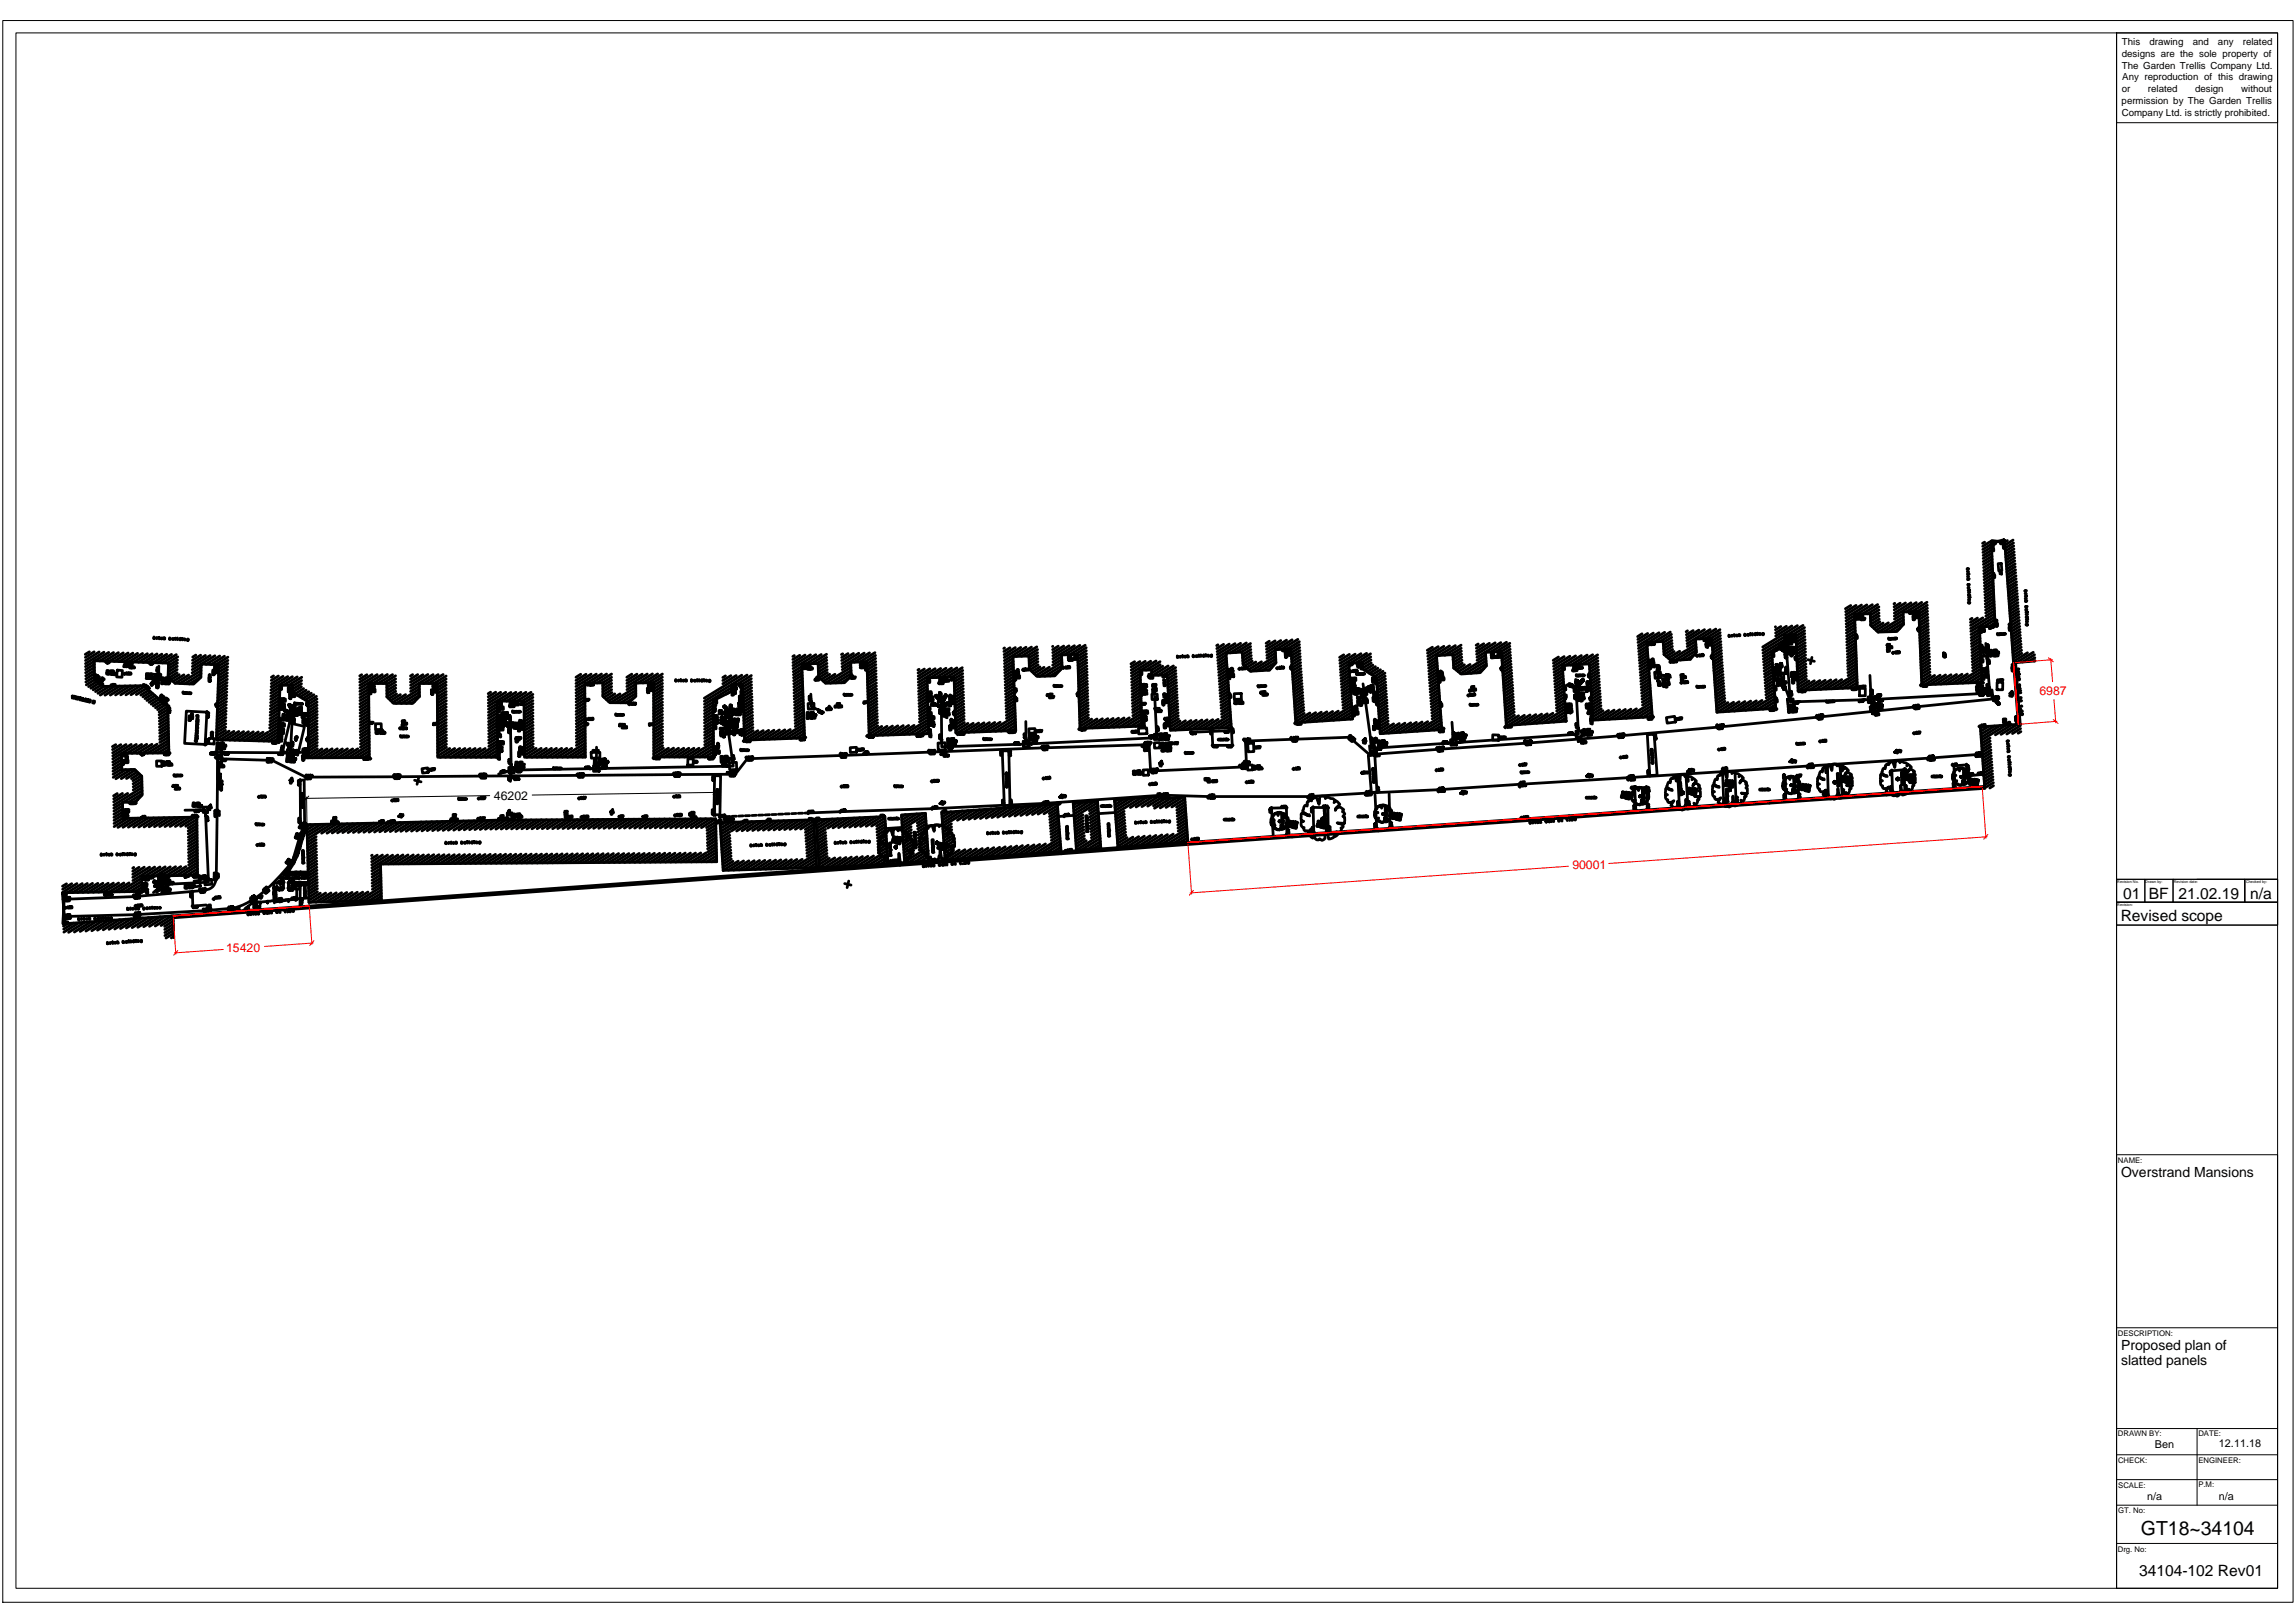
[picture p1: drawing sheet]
<svg xmlns="http://www.w3.org/2000/svg" width="841mm" height="594mm" viewBox="0 0 841 594" stroke-linecap="round" stroke-linejoin="round" font-family="sans-serif">
<defs><g id="words">
<text font-size="7.1" x="784.6" y="562.3">GT18~34104</text>
<g font-size="5.7">
<text x="778" y="329.1">01</text>
<text x="787.4" y="329.1">BF</text>
<text x="798.3" y="329.1">21.02.19</text>
<text x="824.6" y="329.2">n/a</text>
<text x="777.2" y="337.3">Revised scope</text>
<text x="783.9" y="577.1">34104-102 Rev01</text>
</g>
<g font-size="5.1">
<text x="777.3" y="431">Overstrand Mansions</text>
<text x="777.3" y="494.4">Proposed plan of</text>
<text x="777.3" y="499.9">slatted panels</text>
</g>
<g font-size="4.5" fill="#f00">
<text x="747.4" y="254.5">6987</text>
<text x="576.2" y="318.3">90001</text>
<text x="82.9" y="348.8">15420</text>
</g>
<text font-size="4.5" x="181" y="292.9">46202</text>
<g font-size="4">
<text x="789.6" y="530.3">Ben</text>
<text x="813.1" y="530.1">12.11.18</text>
<text x="813.1" y="549.5">n/a</text>
</g>
<text font-size="3.9" x="786.9" y="549.5">n/a</text>
<g font-size="3.6">
<text x="777.6" y="16.5">This</text>
<text x="787.7" y="16.5">drawing</text>
<text x="803.5" y="16.5">and</text>
<text x="812.8" y="16.5">any</text>
<text x="821.9" y="16.5">related</text>
<text x="777.6" y="20.9">designs are the sole property of</text>
<text x="777.6" y="25.2">The Garden Trellis Company Ltd.</text>
<text x="777.7" y="29.4">Any reproduction of this drawing</text>
<text x="777.6" y="33.7">or</text>
<text x="787.1" y="33.7">related</text>
<text x="804.4" y="33.7">design</text>
<text x="821.3" y="33.7">without</text>
<text x="777.5" y="38">permission by The Garden Trellis</text>
<text x="777.5" y="42.4">Company Ltd. is strictly prohibited.</text>
</g>
<g font-size="2.8">
<text x="776.1" y="425.9">NAME:</text>
<text x="776.1" y="489.1">DESCRIPTION:</text>
<text x="776.1" y="526.1">DRAWN BY:</text>
<text x="805.6" y="526.1">DATE:</text>
<text x="776.2" y="535.7">CHECK:</text>
<text x="805.6" y="535.7">ENGINEER:</text>
<text x="776.2" y="544.8">SCALE:</text>
<text x="805.6" y="544.8">P.M:</text>
<text x="776.2" y="554.3">GT. No:</text>
<text x="776.1" y="568.3">Drg. No:</text>
</g>
<g font-size="1.4">
<text x="775.9" y="323.4">Revision No.</text>
<text x="786.2" y="323.4">Drawn by:</text>
<text x="796.6" y="323.4">Revision date:</text>
<text x="823.1" y="323.4">Checked by:</text>
<text x="775.9" y="331.8">Revision:</text>
</g>
</g></defs>
<!-- layer: P -->
<g fill="none" stroke="#000" stroke-width="1">
<path d="M727.3 198.6l-.8 .4M729.3 198.4l-2.7 1.7M729.7 198.4l1.4 31-5.7 .2 .9 20.3-22 1-1.1-27-5.8 .2 .2 4.6-2.4 2.6-7 .2-2.7-2.5-.1-4.2-5.8 .1 1 27-21.7 .9-.7-20.4-4.3 .2 .2 2.5-4.9 3.5 1.5 20.8-21.5 1.4-1.9-27-6 .3 .4 4.8-2.3 2.6-7 .5-2.6-2.3M729.7 198.4l.1 .1M729.7 198.4h.1M729.7 198.4l.1 .1zM729.8 199.3l-3.2 1.9M729.9 198.4v.1M729.9 198l.1 .8 4.4-1.1v.8zM730.3 199.3l.1 .6M730.6 199.5l-.6 .1M730.9 198.9l-.4-.1 .1 .5 .2-.2"/>
<path d="M731 199l.4-.2-.4-.1 .1 .6M733.4 198.7h-.4l.2 .5 .2-.2h-.1M733.6 198.9l.3-.1v-.2h-.3v.6M734 199.6l.7-.1-.5-.2 .1 .5M734.1 199.9h.1M734.3 198.6l.1 .5M734.4 198l.1 .1M734.4 198l.2 .1zM734.4 198h.1M734.5 198l.1 .1M734.6 198.1l-.2-.1 .2 .1M734.6 198.1l3.3 44.7 7.9-.7"/>
<path d="M734.6 198.8l-.6 .1M735.6 198l-1 .6M737.7 197.8l-3 1.9M737.9 198.9l-3.1 1.9M738 200l-3.1 1.9M721.1 209.3l.2 .2M721.2 208.3v.3l-.3-.1 .5-.2M721.2 212l.2 .3M721.2 215.4h.4M721.3 211.3l-.2-.3v.3M721.3 209.3l-.4 .1M721.3 210.2l-.4 .1"/>
<path d="M721.3 212.1l-.2 .2M721.3 216.9h.6M721.4 218.8h.4M721.4 214.1l.1 .2h-.4l.6-.2M721.5 210.2h.1M721.6 215.1h-.4l.1 .3M721.6 216.2h-.4M721.7 218l-.1-.3-.3 .1 .6 .2M721.7 212h-.6M721.7 219.4l.1 .3-.4 .1M721.8 216.1h.1M721.8 219.5h-.4"/>
<path d="M722 218.7h.1M729.8 200.4l-3.1 1.9M729.9 201.5l-3.2 1.9M729.9 202.6l-3.2 1.9M730 200.3h.5l-.3-.2v.3M730.1 200.6h.1M730 203.7l-3.2 2M730 204.8l-3.2 1.9M730 206l-3.1 1.9M730.1 200.9v.3h.5v-.3M730.1 207l-3.2 2M730.1 208.2l-3.1 1.9"/>
<path d="M730.2 209.3l-3.2 1.9M730.3 210.4l-3.2 1.9M730.3 211.5l-3.1 2M730.3 212.6l-3.1 2M730.4 213.7l-3.2 2M730.4 210.6h.6v.3h-.6zM730.5 210l.2 .2zM730.5 211.2h.5l-.1 .5-.2-.5M730.5 214.8l-3.2 2M730.5 216l-3.1 1.9M730.5 217.1l-3.1 1.9M730.6 201.4v.4l-.6-.3"/>
<path d="M730.6 218.2l-3.1 1.9M730.6 219.3l-3.1 1.9M732.2 206.4h1.2l.2 2.5-1.1 .2zM733.2 209.4l.2 .3v-.4l-.5 .1v.3l.3-.1M733.5 209.9v.4M733.5 210.1l-.6 .1M734.2 200.1l.1 .5 .2-.3 .2 .2v-.3M734.7 200.7v.4l-.6-.3M738 201.1l-3.1 1.9M738.1 202.2l-3.1 1.9M738.2 203.2l-3.1 1.9M738.3 204.3l-3.1 1.9"/>
<path d="M738.3 205.4l-3.1 1.9M738.5 206.5l-3.1 1.9M738.5 207.6l-3.1 1.9M738.6 208.7l-3.1 1.9M738.7 209.7l-3.1 2M738.8 210.9l-3.1 1.9M738.8 212l-3 1.9M739 213.1l-3.2 1.9M739 214.2l-3.1 1.9M739.1 215.3l-3.1 1.8M739.2 216.3l-3.1 1.9M739.3 217.4l-3.1 1.9"/>
<path d="M739.4 218.5l-3.1 1.9M739.4 219.6l-3.1 1.9M742.1 216.4v.3l.3-.1v-.2M742.3 217.4l.2 .2M742.5 219.4l-.1-.4-.3 .2 .2 .2M742.5 217.4h-.4M742.5 218.3h-.4M742.6 216.3l-.6 .1M742.7 218.3h.1M32.8 238.7l-1.6 1M34.5 238.7l-3.2 2.1M36.3 238.8l-5 3.1"/>
<path d="M38.1 238.9l-6.8 4.2M39.8 239l-5 3M41.6 239l-5 3.1M43.4 239l-5.1 3.2M45.2 239.1l-5.1 3.1M46.9 239.2l-5 3.1M48.7 239.2l-5.1 3.1M50.4 239.3l-5 3.1M52.2 239.3l-5 3.1M54 239.4l-5 3.1M55.8 239.5l-5 3.1M56.4 233.6l.3 .1-.3 .1"/>
<path d="M56.4 233.3l-.1 .6M57.4 233.5v.4M57.5 239.5l-5 3.1M57.7 233.6l-.3 .2M58.3 233.5h.1M58.4 233.6l-.1 .4M59.3 239.6l-5 3M59.4 233.7l-.3 .1 .3 .1M60.1 233.5v.6M60.2 233.9l.2 .1M60.4 233.7l-.3 .3M61.1 239.6l-5.1 3.1"/>
<path d="M62.2 233.9l.2-.1 .1 .2-.4 .1M62.2 233.6l-.1 .6M62.9 239.7l-5.1 3.1M63.2 233.8v.4l.3-.1M63.5 233.8v.4M64.3 233.8h.1M64.3 233.9v.4M64.6 239.8l-5 3M65 233.7v.6M66.1 234l-.4 .2 .4 .1M66.1 233.8v.5M66.8 234v.4"/>
<path d="M66.8 233.8h.1M67.6 234.1l.2-.1 .1 .4M67.6 234v.4M69 234.1v.5h-.3M69 234.2h-.4l.4 .2M71.8 239.9l-1.2 .8M73.5 240l-3 1.8M295 239.9l-4.4 2.8M297 239.8l-6.4 4M299 239.8l-8.4 5.1M300.9 239.7l-5.6 3.5M302.9 239.6l-5.6 3.5"/>
<path d="M308.8 239.5l-.4 .2M310.8 239.4l-2.4 1.4M312.8 239.3l-4.4 2.6M314.7 239.3l-6.2 3.8M316.7 239.2l-8.1 5M318.6 239.1l-5.5 3.5M320.6 239l-5.6 3.5M368.1 237.3l-.3 .2M370.1 237.3l-2.2 1.3M372.1 237.2l-4.1 2.6M374.1 237.1l-6.1 3.7M376 237.1l-8 4.9"/>
<path d="M378 237l-5.6 3.4M379.9 236.9l-5.5 3.5M380.2 237.9l-3.9 2.4M380.2 239l-3.1 1.9M385.8 236.7l-.1 .1M387.8 236.7l-2.1 1.2M389.8 236.6l-4 2.4M391.8 236.5l-6 3.7M393.7 236.5l-7.9 4.8M393.9 239.7v1.2h1.1M394.1 239.7l.1 .9h.7M394.4 239.8h.4l-.2 .3z"/>
<path d="M395.7 236.4l-5.6 3.4M397.7 236.3l-5.7 3.5M398.1 237.2l-4.1 2.5M398.1 238.3l-3.2 2M398.1 239.5l-3.1 1.9M437.2 240v.6M439.3 239.9h.1M440.1 239.8v.6M441.2 239.8v.6M441.9 239.8h.1M441.9 240v.4M442.6 239.9l.1 .5"/>
<path d="M444 239.9v.5h-.2M444 240h-.3v.3l.3-.1M446.3 236.2l-.4 .3M448.4 236l-2.5 1.6M449.3 240l-3.1 1.9M450.5 235.9l-4.5 2.8M452.6 235.7l-6.5 4M454.6 235.6l-8.4 5.2M456.7 235.5l-5.9 3.6M458.3 235.7l-5.4 3.3M458.3 236.8l-3.4 2M458.4 237.9l-3.1 1.9"/>
<path d="M458.5 239l-3.2 1.9M465.2 234.9l-1.2 .7M467.3 234.7l-3.3 2M467.3 238.1l-3.1 2M467.4 239.2l-3.1 1.9M469.3 234.6l-5.2 3.2M470.3 238.3h-.4l.3-.4v.6M470.5 238.4h.1M470.7 238l.2-.1v.5M470.9 239.3h.6l-.4-.3v.5M471 239.7h.1M471.2 238l.2-.2 .2 .2-.4 .4h.4"/>
<path d="M471.5 234.5l-7.4 4.4M471.7 239.9h.3M471.9 239.4l-.1 .2-.1-.4 .3-.1 .3 .2-.2 .2M471.9 237.7l.2 1.2h1.1M472 237.6v.6M472.2 237.7l.1 1 .8-.1M472.3 239.7l-.3 .2 .3 .2M472.3 237.9h-.6M472.4 238l.4-.1v.5h-.4zM472.4 239.1l.6 .2-.4 .2zM472.7 237.8l.2-.1v.2zM472.7 239.7l.2 .4 .1-.4h-.6"/>
<path d="M473.5 234.3l-5.9 3.6M475.6 234.2l-6 3.6M476.2 235l-4.4 2.7M476.2 236.1l-3.1 1.9M476.3 237.2l-3.2 1.9M476.4 238.3l-3.2 1.9M476.4 239.4l-3.1 1.9M492.4 239.8l-1.5 1M494.5 239.7l-3.6 2.2M496.6 239.6l-5.6 3.4M498.7 239.4l-7.6 4.7M500.8 239.3l-6 3.6"/>
<path d="M502.2 239.5l-5.3 3.3M524.9 237.1l-1.9 1.1M527.1 236.8l-4 2.5M529.1 236.7l-5.9 3.7M531.2 236.6l-7.9 4.9M533.3 236.5l-6 3.6M535.4 236.3l-5.9 3.7M535.5 237.4l-4 2.4M535.6 238.5l-3.2 1.9M535.6 239.6l-3.1 1.9M541.7 235.9l-.8 .4M543.7 235.8l-2.7 1.6"/>
<path d="M544.4 239.9l-3.1 1.9M545.8 235.6l-4.7 3M546.5 238.9l.4 .1-.2 .5zM546.8 239.8h-.4l.1 .3 .3 .1-.1-.2M547 239.2l.5-.2-.5-.1 .1 .5M547.2 239.9l.1 .3M547.5 239.6l-.3 .3-.2-.3M547.9 235.4l-6.8 4.2M548.9 238.7l.1 1.5 1.3-.1M548.9 239.9l.1 .6M549.1 238.7l.1 1.2 1.1-.1M549.5 239.1h.5v.5h-.5z"/>
<path d="M550 235.4l-8.8 5.3M552.1 235.2l-6 3.7M553.3 235.6l-5.1 3.1M553.3 236.7l-3.1 1.9M553.4 237.8l-3.1 1.9M553.5 238.9l-3.1 1.9M581.6 239.9l-6 3.7M583.6 239.8l-5.9 3.6M585.5 239.8l-5.7 3.5M601.7 232.1l-1.6 1.1M603.5 235.6l-3.1 1.9M603.6 236.7l-3.1 1.9"/>
<path d="M603.7 237.8l-3.1 1.9M603.8 238.9l-3.1 1.9M603.8 232l-3.6 2.2M603.8 240l-3.1 1.9M604.1 235.8v.5M604.4 236l-.6 .1M605.2 236h-.5l.3-.4v.6M605.3 236.1v.1M605.5 235.7l.2-.2v.7M605.9 231.9l-5.7 3.4M606.3 235.7l-.1 .2-.2-.3h.3l.1 .3-.4 .1M607.9 231.8l-7.5 4.7"/>
<path d="M609.8 239.7l-.3-4.8-6 .4 2 27.2-21.7 1.3-1.4-20.7-9.9 .7 1.5 20.3-22 1.6-1.8-27.1-5.8 .4 .3 4.9-2.2 2.5-7.1 .5-2.7-2.3-.3-4.8-6 .3 2 27.1-22.6 1.5-1.4-20.5-5-3.1-.2-2.5-4.9 .4 1.3 20.3-20.7 1.4-1.8-27.1-5.7 .4 .2 4.8-2.4 2.6-7 .5-2.7-2.4-.3-4.7-5.9 .4 2.3 33.8h-7.2l-.3-6.2M610 231.6l-5.9 3.6M612.1 231.5l-5.9 3.6M612.5 232.4l-4.2 2.6M612.6 233.5l-3.1 1.9M612.7 234.6l-3.1 1.9M612.8 235.7l-3.2 1.9M612.9 236.8l-3.2 1.9M612.9 237.9l-3.1 1.8M613.5 238.6l-2.9 1.8M615.5 238.5l-4.1 2.5M617.6 238.4l-5.5 3.3"/>
<path d="M618.4 231l-.5 .4M620.5 231l-2.5 1.5M620.9 239.8l-3 1.8M621.4 234.9l-3.1 1.9M621.5 236l-3.4 2.2M621.6 237.1l-7.8 4.8M621.6 238.2l-5.7 3.6M621.9 239.9v.6M622.6 230.8l-4.5 2.8M623.3 239.8l.2-.1v.6M623.9 239.6l.2 .7-.3-.2 .4-.3zM624.6 230.6l-6.5 4"/>
<path d="M624.8 234.6h-.5l.3-.4 .1 .6M625 234.7h.1M625.1 235.8l.6-.1-.4-.2v.4M625.1 236.1h.1M625.2 234.3l.4-.1-.4 .5h.4M625.8 236.8v.4l-.6-.2M625.9 236.2h.3M626.1 234.1l-.3 .2h.3v.3h-.3M626.1 235.7h-.2l.1-.3 .4 .1-.1 .3M626.3 233.8l.1 1.1h.9M626.4 234.6v.6M626.5 236l-.3 .2 .3 .2"/>
<path d="M626.5 233.8l.1 .8h.7M626.6 234.9h-.6M626.7 234h.5v.4l-.5 .1zM626.7 235.4h.5l.1 .3-.6 .1zM626.7 230.6l-8.5 5.1M626.8 233.9h.3l-.1 .2zM627 236v.3h.3v-.3h-.6M627.3 239.8l.3 .1-.1 .2zM628.8 230.4l-5.9 3.6M630.3 230.6l-5.3 3.3M630.4 231.7l-3.4 2.1M630.5 232.8l-3.2 1.9"/>
<path d="M630.5 233.9l-3.1 1.9M630.6 235l-3.1 1.9M630.7 236.1l-3.2 1.9M630.8 237.1l-3.2 2M630.9 238.2l-3.2 2M630.9 239.3l-3.1 2M633.6 232.6v.5l.4-.1-.4-.1M634.7 232.7v.4M634.9 232.7l-.2 .2M635.6 232.5h.1M635.6 232.6v.4M636.6 232.6l-.3 .1 .4 .2"/>
<path d="M637.3 232.4v.5M637.5 232.7l.1 .2M637.6 232.5l-.3 .3M639.4 232.5l.3 .1-.3 .1M639.4 232.2v.6M640.5 232.3v.4l.3-.1M640.7 232.3l.1 .4M641.5 232.1h.1M641.5 232.2v.4M642.2 232v.6M643.3 232.2l-.3 .1 .3 .1M643.3 231.9v.6"/>
<path d="M644 231.9h.1M644.1 232.1v.4M644.8 232v.4M644.8 232.1h.3v.3M646.2 232v.5h-.2M646.2 232.1l-.3-.1-.1 .3 .4-.1M649.3 239.5l-3.1 1.9M649.4 239h.2v.3zM649.5 239.6l.5-.1 .1 .3-.5 .1zM649.9 238.2l.4 .5M650.4 238.3l-.5 .4M650.7 229.6h-.1"/>
<path d="M650.8 237.4l-4.7 2.9M651 238.1l-.3 .2v-.5l.3 .5M651.2 238.1h.1M651.2 237.6l.2-.3 .1 .6 .2-.1M651.6 237.1l.5 .3-.3 .2 .1-.6zM652 237.5l.3 .2M652.2 236.7l2.5 1.7M652.4 237.2h.2l-.5 .4 .5-.4M652.6 229.5l-2 1.2M652.9 237.1l.6 .4-.7-.2zM653 236.5l-.3 .2v-.5l.3 .5M653 237.4l-.4 .2v.3l.5-.3h-.4l-.1 .3 .5-.4"/>
<path d="M653.2 235.9l.2-.2v.3h.3l-.3 .3M653.2 236.5h.1M653.5 237.8l-.5 .3h.4v-.4l-.4 .5M653.5 237.8l-.4 .4M653.7 236.7l1.6 .1-.1 2-1.6-.1zM653.9 233.2l-7.9 4.9M654 234.3l-8 4.9M654.2 239.6l-.1 .2v-.3l.5 .5v-.4M654.2 235l.4 .5M654.3 233.9l1.8 23.2-4.4-12.4M654.3 239.7l.4 .1M654.3 233.5l.6 .4-.1-.3"/>
<path d="M654.3 235.4h.3l-.1 .7zM654.4 234.2h.5l-.1 .3-.4-.4 .6 .2M654.4 233.5l.1 .3M654.4 233.6l.2 .3M654.4 234.3h.6M654.4 234.8h.6l-.1 .3-.4-.5 .6 .3M654.5 234.8l.6 .1M654.6 235.1l-.5 .3M654.6 238.9l.2-.1v.7zM654.6 233.7l.3 .1M654.6 229.4l-3.9 2.4M655 233.1l-.5 .1 .3-.5 .1 .6"/>
<path d="M655.1 233.2h.1M655.2 234.6l.5 .3-.5-.3v.2M655.4 232.7h.3l-.2 .2 .3 .2-.4 .1M655.4 235.5l-.1 .7zM655.4 234l.5 .3-.2 .2-.3-.4 .3-.1 .1 .5-.4-.4M655.5 238.7h-.1M655.5 238.9l.5 .3-.1-.2-.5 .3zM655.5 236.8l.6 .1M655.6 238.1v.4h.4v-.3M655.6 233.6l.4 .4-.1-.5-.3 .2 .5 .3M655.6 233.5l.5 .4M655.7 234.9v.2"/>
<path d="M655.8 239.5l-.4 .1M655.9 234.7l-1.3 2.9M656 232.7h.3l-.2 .2 .2 .1-.2 .3-.2-.2M656.1 234.3l.6 .1-.4-.3v.4M656.1 237.1h-.6v.3M656.2 234.7h-.1M656.3 235.4v.5l.2-.2 .2 .1v-.3M656.3 238.8h.6l-.4-.3v.4M656.3 239v.1M656.5 237.3l-.1-.2 .4-.2 .2 .2-.2 .2M656.6 229.3l-5.9 3.6M656.7 233.1l-.1-.6 .1 1.4h1.5"/>
<path d="M656.7 239.4v.3l-.4-.4v.4M656.8 234.9h.3M656.9 232.5v1.2l1.3-.1M656.9 237.5h-.5v.3M656.9 232.7l-.6 .1M657 234.4l-.1 .2-.1-.3 .4-.2 .1 .4M657.1 238.4h.6l-.1 .3M657.1 237l.6 .1M657.2 232.7l.5 .1v.4h-.5zM657.3 237.7l-.2-.4h.5l.1 .1-.2 .3M657.4 234.7l-.3 .2 .3 .2M657.4 238.4v.2"/>
<path d="M657.6 234.2h.6l-.1 .3-.4 .1zM657.6 238.9l-.6 .1 .6 .2-.5 .1 .5 .1M657.8 232.9l.2 .2zM657.9 234.8v.4l.3-.1v-.3h-.6M658.7 229.1l-12.7 7.9M660.7 229.1l-5.8 3.5M661.3 229.9l-4.3 2.6M661.3 231l-3.1 1.9M661.4 232.1l-3.2 1.9M661.4 233.2l-3.1 1.9M661.5 234.3l-3.2 1.9M661.5 235.4l-3.1 1.9"/>
<path d="M661.6 236.5l-3.2 1.9M661.6 237.6l-3.2 2M661.7 238.7l-3.2 2M661.7 239.9l-3.2 1.9M678.2 221.8l-1.9 1.2M679.6 225.5l-3.1 1.9M679.7 226.6l-3.2 1.9M679.7 225.2h.3l-.1 .3zM679.7 227.7l-3.1 1.9M679.8 228.8l-3.2 1.9M679.8 229.9l-3.2 1.9M679.9 231l-3.2 2"/>
<path d="M679.9 232.1l-3.2 2M679.9 233.2l-3.2 2M680 234.4l-3.2 1.9M680 232.4h.3l-.1 .2zM680 232.9l.6 .2-.3 .2zM680 235.5l-3.2 1.9M680.1 236.6l-3.2 1.9M680.1 237.7l-3.1 2M680.1 225.3h.5v.4h-.5zM680.1 238.9l-3.1 1.9M680.2 226.6l-.5 .1 .3-.4v.6M680.2 221.7l-3.8 2.4"/>
<path d="M680.2 239.9l-3.2 2M680.3 233.5l.3 .3v-.3h-.6M680.3 226.8h.1M680.6 226.4h.3l-.3 .5 .4-.1M680.7 224.9v1h-1M680.9 224.9l.1 1.2-1.3 .1M681 225.8v.6M681.1 226.2h.4l-.2 .6M681.3 226.1h-.6M681.7 225l.4 .1-.1 .4-.3 .1zM682.1 225.9l-.4-.1 .2 .5h.2l-.1-.2M682.2 226.9h-.5l.3-.4v.6"/>
<path d="M682.2 221.6l-5.8 3.6M682.3 225.3l.4-.2-.4-.1v.6M682.3 225.7l.2 .3 .3-.3M682.4 227h.1M682.5 226v.3M683.1 226.4h.4l-.2 .6M684.1 221.6l-7.7 4.7M686.1 221.5l-5.6 3.4M688.1 221.4l-5.6 3.5M688.6 222.3l-4.2 2.5M688.6 223.4l-3.2 1.9M688.6 224.6l-3.1 1.9"/>
<path d="M688.6 225.6l-3.1 2M688.7 226.8l-3.2 1.9M688.9 227.7l-2.8 1.8M690.1 228.2l-3.3 2M691.6 237.7h.8v.8l-.8 .1zM691.9 236.1h-.4v.4h.3v-.2M692 237.1l-.4 .1 .3-.4v.5M692 228.1l-4.5 2.8M692.1 236l.2 .2 .2-.2M692.1 233.7l.2 .5M692.2 237.3h.1M692.2 233.8l-.2 .1"/>
<path d="M692.3 236.2v.3M692.7 233.9l-.3 .1 .4 .1M692.7 233.8l.1 .4M693 236.9l.3-.1-.3 .5h.4M693 233.8v.4M693.2 233.8l-.2 .1M693.3 233.9l.3-.1 .1 .3M693.3 233.8v.3M693.6 233.9l.3-.1 .1 .3M693.7 238.8v.6M694.1 239.1h-.6M694.4 221l-.3 .2"/>
<path d="M694.5 234h-.3l.1-.3 .2 .4M694.8 239h-.4l.2-.3v.6M694.9 239.2h.1M695 233.8h-.3l.3 .1M696.1 238.8l-.3 .2v-.3h.3v.4h-.3M696.3 230.1l-2 1.2M696.3 220.9l-2.2 1.4M697.4 224.8l-3.2 2M697.5 226l-9.1 5.5M697.5 227.1l-7.1 4.3M697.5 228.2l-5.1 3.1M698.3 220.8l-4.2 2.6"/>
<path d="M700 224.5h-.4l.2-.4 .1 .6M700.2 224.6v.1M700.3 220.8l-6.1 3.8M700.4 224.2l.3-.1-.3 .6h.4M701 225.6h.5l-.3-.2v.3M701 226h.1M701.1 226.7l.2 .3 .3-.3h-.3l.1 .3M701.3 224.1h-.3v.5h.3l-.1-.3-.2 .2M701.5 226.2l-.5 .1M701.8 223.9v1.3l1.4-.1M701.8 226.2h.3M701.9 225.6l-.1 .1v-.3l.4-.1v.4"/>
<path d="M702 224l.1 .9h1.1M702.1 224.2l-.6 .1M702.2 220.7l-8 5M702.3 225.9l-.2 .3 .3 .1M702.3 224.2h.5v.5h-.5zM702.5 225.3h.5v.3l-.4 .1zM702.5 225.9h.6v.4h-.3v-.4M702.6 224.1h.3v.2zM702.7 230.3l.6-.1v.2l-.4 .3zM703 230.8l.2 .5 .1-.5-.6 .1M703.1 229.8l.2 .2h-.2zM704.2 220.6l-5.6 3.5"/>
<path d="M706.2 220.6l-5.6 3.4M706.3 221.7l-3.7 2.3M706.3 222.8l-3.1 1.9M706.4 223.9l-3.2 1.9M706.4 225l-3.1 1.9M706.5 226.1l-3.2 2M706.5 227.2l-3.1 1.9M706.6 228.4l-3.2 1.9M706.6 229.4l-3.1 2M706.7 230.6l-3.2 1.9M706.7 231.7l-3.2 1.9M706.7 232.8l-3.1 1.9"/>
<path d="M706.8 233.9l-3.2 1.9M706.8 235l-3.1 2M706.8 236.1l-3.1 2M706.9 237.3l-3.1 1.9M707 238.4l-3.2 1.9M707 239.5l-3.2 1.9M712.2 239.1l.4 .5 .1-.3M712.3 239.1v.5v-.4M712.4 239.3l.4 .2M712.8 240l-.5-.3a.29 .29 0 0 0 .1 .4 .29 .29 0 0 0 .5-.1l-.6-.2 .1 .3 .5-.1M721.3 220.6l.1 .3 .5-.1M721.5 220.9l.1-.4 .2 .4"/>
<path d="M722.7 226.5l-.7 .4M724.7 226.4l-2.6 1.6M725.4 230.5l-3.1 1.9M725.5 231.5l-3.2 2M725.5 230l.3 .2zM725.5 232.7l-3.1 1.9M725.6 230.7h.6v.3l-.5 .1zM725.6 233.8l-3.2 1.9M725.6 234.9l-3.1 1.9M725.7 236l-3.2 1.9M725.7 237.1l-3.1 1.9M725.8 238.2l-3.2 2"/>
<path d="M725.8 236.3h.6v.2l-.5 .2zM725.8 239.3l-3.1 2M725.9 236.9h.6l-.1 .4-.3-.4M725.9 237.4l.4 .2-.2 .1zM725.9 231.3l.1 .4h.2v-.4l-.6 .1M726.1 237.9l1.9 1.5M726.3 237.8l.4 .5-.6-.3zM726.3 229.6l.1 .8h-.9M726.3 237.5l.2 .1M726.6 230.3l.1 .6M726.6 229.6v1l-1.2 .1M726.6 226.3l-4.5 2.8"/>
<path d="M726.7 230l.5-.1-.4-.2 .1 .4M726.7 230.3h.1M726.7 237.2l-.3 .4 .5-.4M726.8 231v.3h.3l.1-.3-.3 .1 .2 .2M726.8 238.4l2-.1 .1 2h-2zM726.8 237.7l.4-.2 .2 .1-.4 .4-.1-.4h.5l-.4 .3zM726.9 230.6l-.6 .1M727.2 230.5l-.5 .2M727.7 235.7l1.5 18.2-43.5 2.3-.5-8.8M727.7 236.9l.2-.1v.7zM727.7 237.9l-.5 .2 .4 .1 .1-.3-.5 .3M727.8 237.9l-.5 .4"/>
<path d="M728 236l.6 .5-.1-.3M728 236l.1 .5v-.4M728 236.8h.7l-.3 .3-.3-.4 .5 .1M728 236.8l.7 .1M728.1 237.3l.6 .1-.4 .1-.2-.3h.3l.3 .3-.6-.2M728.3 236.2l.3 .2M729.1 229.6h.3v.6h-.3zM729.2 239.8l.1 .6M729.2 238.1l.1 .6M729.4 239.8l.1 .6 .3-.1M729.6 239h-.4l.1 .5 .3-.2M729.7 229.9l.3-.3h-.3v.6"/>
<path d="M729.8 238.9v.6h.3M729.9 238.3l-.3-.2-.1 .5h.4M730.2 229.7l.3-.1v.2zM730.5 239.7h.3l.1 .4-.4 .1M730.6 238.3l.2 .1M730.7 220.4l-3.2 1.9M730.8 221.5l-3.2 1.9M730.8 222.6l-3.1 1.9M730.9 223.7l-3.2 2M730.9 238.1h-.3v.6M730.9 224.8l-8.7 5.4M731 226l-8.8 5.3"/>
<path d="M731 227l-4.1 2.5M731.1 228.1l-2.2 1.4M731.1 229.2l-.2 .2M731.2 239.2h-.4l.3-.4v.6M731.3 227.3l.6-.1-.5-.2 .1 .4M731.4 227.6h-.1M731.4 239.3v.1M731.6 238.9l.2 .5M731.6 239.7l-.2 .2h.2l.1 .3h-.4M731.6 238l-.1 .6-.1-.5-.1 .6-.2-.6M731.7 227.8v.4l-.4-.4v.4M731.7 228.9l.1 .6"/>
<path d="M731.9 232l.3 .5M731.9 239.6h.3v.5h-.3M732.1 229.2l-.6 .1M732.1 232.1l-.2 .1M732.1 238.8l.4 .3-.2 .3-.2-.2 .3-.4zM732.6 232.4l-.3 .1v-.3h.3l.1 .3M732.8 232.1v.4M733 232.1l-.2 .2M733.2 232.2l.2-.1 .1 .3M733.2 232.1v.4M733.5 232.2l.2-.2 .1 .4M734.3 232.1l-.3 .1 .4 .1"/>
<path d="M734.4 232v.4M734.9 232.1h-.4l.4 .2M736.2 229.6h.6l-.5-.2 .1 .4M736.3 230h.1M736.4 228.4v.6M736.7 230.2l.1 .3-.5-.3v.4M736.7 228.7l-.6 .1M736.7 230.7l-.4 .2M739.5 220.7l-3.1 1.9M739.6 221.8l-3.1 1.9M739.6 222.9l-3 1.9M739.8 224l-3.2 1.8"/>
<path d="M739.8 225l-3.1 1.9M739.9 226.1l-3.1 1.9M740 227.2l-3.1 1.9M740.1 228.3l-3.1 1.9M740.2 229.4l-3.1 1.9M740.2 230.5l-3 1.9M740.3 231.6l-3.1 1.9M740.4 232.7l-3.1 1.9M740.5 233.8l-3.1 1.9M740.5 234.9l-3.1 1.9M740.7 236l-3.1 1.9M740.7 237.1l-3.1 1.9"/>
<path d="M740.8 238.2l-3.1 1.9M740.9 239.3l-3.1 1.9M742.3 220.1l.3 .2M742.4 222.2v.2l.2-.2M742.4 223.5h.4M742.4 224.2l.4 .1M742.4 228.7l.6 .2M742.4 220.2l-.1 .2M742.4 225h.6M742.6 226l.1-.3 .1 .3M742.6 227.5h.4M742.8 223.2l-.4 .1 .1 .2"/>
<path d="M742.8 220l-.6 .1M742.8 227.5l.2 .2-.4 .2M742.9 222.1l-.6 .1M743 224.2h.1M743 228.9l-.2-.3-.1 .4M743 226.8l-.5 .1M743 239.1l-5.1 3.2M743.1 226.8h.1M743.1 226l-.6 .1M745.1 238.9l-6.1 3.8M745.6 239.8l-4.4 2.7M26.4 255l.2-.1-.1 .8"/>
<path d="M27.1 255l.5 .1-.6 .7M28.2 255.4l-.1-.2a.4 .4 0 0 0-.4 .4 .4 .4 0 0 0 .3 .4l.1-.4-.4 .1M28.6 255.3l.5 .2-.6 .6M30.6 256.6h.1M34.5 242.2l-3.2 2M34.6 243.3l-3.2 2M34.6 244.5l-3.2 1.9M34.6 245.6l-3.2 2M34.6 247.5l1.9 1.4-.7 1M34.6 246.7l-3.1 2M34.7 256.8l-.2 .8-.3-.9-.2 .8M34.7 248.9l-3.1 2"/>
<path d="M34.8 247.6l.4 .3M34.9 248.9l.3 .2-.2 .1zM35.1 247.5l-.3-.3 .5-.1-.4 .5M35.2 247.6h.1M35.2 247.5l-.4 .5M35.5 249.6l-3 1.9M35.6 249.7l.6-.8-1.6-1.1-3.1 2M35.7 248.7l.4 .2-.3 .4-.4-.3zM36.1 247.8l.3 .2-.6 .2 .4 .2M36.3 250.2l-3 1.9M36.4 249.5l.3 .2-.3 .3-.3-.2M36.5 250.2v.1"/>
<path d="M37 250l.2 .4-.3 .2-.1-.3 .5-.1zM37.1 249.2l-.3-.3-.2 .4 .3 .2v-.3M37.2 250.9l-3 1.8M37.2 250.7l.1 .2 .3-.1v-.5l-.3 .3 .4 .1M37.3 249.1v.4l.4-.1M37.3 249.5l-.1 .3M37.5 248.1l.2 .4-.4 .3zM37.8 248.8h.4l-.3-.3-.3 .5M38.2 251.4l-3.2 1.9M38.8 242.3l.2 .1-.1 .3zM39.2 242.3l.4 .3-.2 .3zM39.2 245.6v.5"/>
<path d="M39.5 246.5h-.5l.1 .4 .4-.1M39.7 246.4l-.1 .6h.3M39.8 242.6l.4-.2-.4-.1v.6M39.8 245.7l-.2-.1-.2 .3 .1 .3 .3-.2M40.1 251.4l-4.2 2.5M40.5 245.6l.1 .6h.3v-.5M40.7 250.8l.2 .3zM40.7 246.5h.3v.5l-.4-.1M41.1 245.7h.4M41.2 247v.1M41.3 250.6l.3 .1v.5h-.3zM41.3 245.7v.6"/>
<path d="M41.6 245.7v.6l.3 .1M41.8 246.7l-.4 .1 .2-.2 .2 .3-.3 .1M41.9 250.9l.4-.1-.4-.2v.6M42 251.3l-5.3 3.3M42.4 246.6h-.3l-.1 .2h.3v.3h-.3M43 245.4l1.9 .2-.2 2.5-1.9-.2zM43.9 251.3l-5.4 3.3M45.3 246.8h.6M45.4 243.7l.3-.1v.5h-.4M45.6 246.5v.6M45.8 242.4l-.1 1.2h1.5v-1.2M45.8 251.2l-5.4 3.4"/>
<path d="M45.9 244.2h.1M46 242.4v.9l.9 .1 .1-1M46.1 242.6l.4 .1zM46.2 242.8h.5v.5l-.6-.1zM46.3 246.4h.3l-.2 .2 .3 .2h-.4M46.6 243.8l-.3 .2v-.3l.3 .3-.4 .1M46.8 246.9v.1M46.9 243.6l.6 .1M47.1 244.1h-.4l.3-.4v.5M47.2 243.3v.6M47.5 246.6l-.4 .1 .1-.3 .3 .3-.4 .2M47.5 244.1h.3l-.1 .2 .2 .2h-.4"/>
<path d="M47.6 242.6l.4 .1-.1 .4h-.4zM47.7 251.2l-5.4 3.3M47.9 243.5h-.4l.1 .5 .2-.3M48 246.5l-.3 .2 .3 .2h-.3M48.1 244.7h.1M48.1 243.4l.2 .3 .2-.3M48.2 242.9l.4-.2-.4-.1v.6M48.3 243.7v.3M48.4 244.2l.2 .5-.3-.1 .4-.4zM49.3 244.5h-.4l.2-.3v.5M49.7 251.1l-5.5 3.4M51.5 251.1l-5.4 3.4"/>
<path d="M52.5 250.7l.4 .4M52.9 250.7l-.4 .4M53 251.4l-5 3.1M53.5 250.9l.2 .2-.1 .3-.3 .1-.1-.3M53.6 251.7h.1M53.6 247.5h.3M53.6 246.7l4.5 .4M53.7 252.1l-3.7 2.3M53.8 248v.5M53.8 247l.1-.1-.1 .6M53.8 247.8l4.3 .2M53.8 248.4l-.2 .1"/>
<path d="M53.9 247.9l-.2 .6M53.9 246.9l-.2 .6M54.1 251.5l-.1 .6-.2-.4h.5zM54.2 252.2l.2 .2 .3-.3-.2-.3-.1 .3 .3 .1M54.2 247.5l-.1-.3 .4-.3-.2 .6-.1-.5h.4l-.3 .5M54.4 247.9l-.3 .3 .1 .3 .4-.6h-.3l-.1 .6 .3-.6M54.5 252.8l-2.9 1.8M54.7 242.8l.2 .1-.2 .1zM55 247.9l-.3 .6 .4-.3-.2-.3-.1 .6M55 246.9l-.3 .6 .4-.2-.2-.3-.1 .5M55 247.9l-.1 .6M55 247l-.1 .5"/>
<path d="M55.1 242.8l.4 .1-.2 .5-.2-.1zM55.2 253.5l-2.8 1.7M55.3 247.8l.7 .1-.7 .1zM55.3 250.4l.3 .5-.3-.6v.2M55.4 246.8l.6 .2h-.6zM55.7 250l.4 .3-.1 .2-.4-.5 .4 .1-.2 .4zM55.7 250.8l-.2 .1M55.7 243.1l.4-.2-.4-.1v.6M55.8 248.3l.4 .1-.5 .4 .4 .1M56 254.1l-2.9 1.8M56.1 249.6l.2 .5 .1-.5-.4 .1 .4 .4M56.2 249.6l.2 .5"/>
<path d="M56.7 249.9l.6-.4-.4 .5zM56.8 254.8l-3 1.8M57 246.9l1.9 .1v1.9h-2zM57.2 247.9l.5 .5M57.3 247.3l.4 1.1-1.2-.3 .8-.8-.1 .6-.7 .2M57.3 251.6l.6 .1-.2 .3-.4-.4 .6 .2M57.3 251.7l.6 .2M57.4 250.6l.6 .2-.1-.2M57.4 251.1h.5v.3h-.3l-.2-.5 .6 .4M57.4 251.1l.5 .2M57.4 250.7v-.3l.6 .3M57.5 245.6l.6 .3-.6-.1 .3-.2 .2 .4-.5-.3"/>
<path d="M57.5 245.1l.6 .1-.3 .3-.2-.5 .5 .3M57.5 245.2l.6 .2M57.6 255.5l-2.9 1.7M57.6 244.5v.2M58 249.6l.1 .7-.2-.1zM58 244.6l.1 .2-.5-.2 .5 .2M58.1 248.7l-2.5 2.4M58.2 246.1l-.2 .6zM58.2 244l-.2 7.2M58.5 256.3l.6-.7 .7 .7-.6 .6M58.8 255l.5 .5M58.9 256.4l.4 .2-.2 .1z"/>
<path d="M59.1 255.3l1.1 .9-.8 .9M59.1 256.8l-2.9 1.8M59.2 254.5l.2 .2h-.3l.1 .3-.4-.3M59.2 249.9v.6M59.2 255.2v.1M59.2 255.9l.4 .3-.3 .4-.4-.3zM59.3 248.2v.6M59.3 255l-1 1.1-2.9 1.8M59.4 255.3l.6-.1-.2-.2-.2 .6zM59.4 249.9v.6h.3M59.6 249.2l-.2-.2-.2 .2 .2 .4 .2-.1M59.8 249v.6h.3"/>
<path d="M59.9 255.7l.2 .2 .2-.5-.3 .2 .3 .1M59.9 257.5l-2.9 1.7M59.9 248.4l-.1-.2-.3 .2 .1 .4 .3-.1M60 256.7l.2 .2-.2 .4-.3-.3M60 257.5h.1M60.4 257.5h.4l-.3-.1v.5l-.3-.2zM60.5 250l.2 .1-.3 .4h.4M60.6 248.5h.2M60.6 258.1l-2.9 1.8M60.7 256.6l-.2-.3-.3 .4h.3M60.9 249l.3 .1-.2 .1 .2 .3h-.4M60.9 256.9l-.2 .3"/>
<path d="M61 248.2h-.4v.6M61 256.6l-.1 .3h.4M61 250.4v.1M61 255.6l.3 .2-.3 .5-.3-.2zM61 258.2l-.3-.3 .5-.1-.4 .5M61.1 248.2l.1 .7 .2-.6 .1 .5 .2-.5M61.3 256.2l.2 .3 .2-.2-.2-.3-.4 .5M61.3 250l.1 .5M61.3 249.6h.1M61.4 258.7h.6M61.4 258.8l-3.1 2M61.6 259.9l-3.3 1.9"/>
<path d="M61.8 259.9h.1M61.7 258.4v.6M61.8 259.2v.5l.3-.3 .2 .2v-.3M62 249.3l-.2 .2-.1-.4 .3 .2-.3 .3M62 250.1l-.2 .2v-.3h.3l-.1 .5h-.3M64.9 246.4l-2.8 1.7M64.9 245.2l-3.3 2.1M65 244l-3.3 2.1M65 242.9l-3.3 2M65.1 241.8l-3.3 2M65.2 240.6l-3.8 2.3M65.7 247.1l-2.9 1.7"/>
<path d="M67 253.6h.2M67.1 253.4l.1 .6M67.4 247.2l-4 2.4M67.7 253.6v.4M67.8 253.7l-.4 .1 .3 .1M67.9 253.6v.4M68.2 253.6l-.3 .2M68.3 253.8l.3-.1v.4M68.3 253.6l-.1 .5M68.6 253.8l.2-.1 .1 .4M69.1 247.3l-4.9 3M69.5 253.8l-.4 .1 .2 .2 .2-.1"/>
<path d="M69.5 253.7l-.1 .4M70 253.8h-.3l.1 .3 .2-.1M73.6 247.9l-4.2 2.6M73.7 245.6l-7.8 4.7M73.7 246.7l-6 3.7M73.7 244.4l-3.3 2.1M75.3 240.1l-4.8 2.9M76.6 248.4h.1M76.5 249.2l.5 .4 .1-.4-.4 .4zM76.6 247.3h.5M76.6 248.7l.2 .3 .3-.3h-.3l.1 .3M76.7 247.8l.1 .4 .1-.2 .2 .1v-.3"/>
<path d="M76.8 247v.6M77 240.1l-6.5 4M77.9 246.8l.6 .2-.2-.2-.3 .4zM78 246.3l.5 .2-.2-.2-.2 .3zM78 246h.1M78.1 245.4l-.1 .4h.5l.1-.3M78.6 243.8h.6l-.4-.3v.4M78.7 244.1v.1M78.7 246.2h.3M78.7 240.2l-8.3 5.1M79 245.7l-.3-.1 .5-.1v.4M79 244.8h.5"/>
<path d="M79 244.9l.2 .2-.3 .2-.3-.4-.1 .4M79 258h.6v.3h-.4zM79 258.5l.6 .1-.1 .3h-.2v-.3M79.2 243.4v1.4l.9 .1M79.2 244.5v.6M79.3 246l-.3 .2 .2 .3M79.4 257.4l.3 .1-.2 .3zM79.5 245.5l.5 .1v.3h-.5zM79.5 243.5v1.1h.7M79.6 243.8l.5 .1v.5l-.6-.1zM79.7 243.5l.3 .3h-.3zM79.7 246.1l.2 .4 .1-.3h-.6"/>
<path d="M80.5 240.3l-5 3M82.3 240.4l-5 3M82.9 258.1l-3.2 2.1M82.9 259.3l-3.3 2M83 257l-3.3 2M83.1 255.8l-3.3 2M83.1 254.7l-3.3 2M83.1 252.3l-3.3 2.1M83.1 253.5l-3.3 2M83.2 251.1l-3.3 2.1M83.2 250l-3.3 2M83.3 247.6l-3.3 2.1"/>
<path d="M83.3 248.8l-3.3 2.1M83.4 245.3l-3.3 2.1M83.4 246.5l-3.3 2M83.4 244.2l-3.3 2M83.5 243l-3.4 2.1M83.5 240.7l-4.5 2.8M83.5 241.9l-3.3 2M100.2 247.6l-.8 .5M102 247.6l-2.6 1.6M102.3 260l-3.3 2M102.4 257.8h1.2l.2 2-1.5 .2M102.4 258.1l1-.1 .1 1.6-1.2 .1"/>
<path d="M102.4 257.7l-3.3 2M102.4 258.8l-3.4 2.1M102.4 256.5l-3.3 2M102.4 255.3l-3.3 2M102.5 259.2l.2 .3h-.3zM102.5 254.2l-3.3 1.9M102.5 253l-3.3 2M102.6 257.5l.6 .1-.5-.4v.5M102.6 251.8l-3.4 2.1M102.6 251.6h.7l-.1 .3h-.5zM102.6 252.2h.6l-.1 .4-.2-.4M102.6 256.7l.5 .4-.1-.4-.3 .4z"/>
<path d="M102.7 258.5h.5v.4l-.5 .1zM102.7 256.4l-.1 .1M102.7 251l.2 .3zM102.7 255.8l.1 .5 .2-.2 .2 .1v-.3M103.3 256.7h.3M103.5 256.1l-.1-.2h.4l-.1 .4M103.6 257.5v.5M103.8 258.5h.1M103.7 247.7l-4.3 2.7M103.8 257.9l.1 .4 .2-.3 .2 .2v-.3M103.8 258.8l.3 .3 .2-.4-.3 .1 .2 .2M103.9 256.4l-.3 .3 .2 .2"/>
<path d="M103.9 257.8h-.5M104 255.9l.6 .1v.3h-.6zM104 256.6h.6l-.1 .3-.2-.3M104 259.3l.1 .2h-.3l.1-.2h.4v.3M104.5 260h.2l-.4 .4 .3-.4M105.5 247.8l-6.1 3.7M105.7 252.3h.1M105.7 252.6l.2 .3 .3-.2h-.4l.2 .2M105.7 253.2l-.1 .2 .4 .1 .1-.4-.3 .2 .2 .2M105.7 258l.1 .3M105.7 251.7l-.1 .3 .2 .2 .2-.2 .2 .1v-.3M105.8 258.4l1.4 2.4"/>
<path d="M106 252.3h1.2M106.1 255.8h.6l-.4-.2v.4M106.1 254.4l.6 .1-.4-.3v.4M106.1 254.7h.1M106.1 258h.3l-.6 .2M106.3 252v.6M106.3 252.3v1.6l1.7 .1M106.3 258l-.6 .2M106.4 259.6l.2-.2 .2 .6zM106.6 252.8h.5v.4h-.5zM106.8 252.3l.3 .2-.3 .1zM106.8 255h.3"/>
<path d="M106.9 258.9l-.6 .1 .4 .2 .2-.3-.6 .2M106.9 259l-.6 .2M107 254.5l-.2-.1 .4-.2 .1 .4M107.1 253.6l.1-2.5-4.6-.2-.7 20.7-22.6-.7 .9-27.4-6.5-.3-.1 4.9-2.6 2.5-6.9-.3-2.5-2.7 .2-4.7-27.3-.9 .2 7.1 3.2 2.3 14.7-.3 8.9 7.8 .4 16.9-17.4 .1 .2 6 4.6-.1 2.6 2.5 .2 6.9-2.5 2.6-4.7 .1 .1 5.8 27.1-.4 .3 21.3-20.5 .3 .1 5.6-29.1 .5M107.1 247.8l-7.8 4.9M107.2 259.3h.2l-.1 .7zM107.2 252.6h-.6v1.1h.9M107.4 254.8l-.3 .2 .3 .2M107.4 258.4l-1 17.3-28.5-.1M107.5 259.5h.5l.1 .2-.2 .1-.3-.4 .5 .2M107.5 259.5l.6 .2M107.6 254.2h.5l.1 .2-.5 .2z"/>
<path d="M107.6 254.8h.5v.4l-.3-.4M107.6 258.2l.5 .5-.1-.4M107.6 258.9l.5 .1-.3 .2-.2-.4 .5 .3M107.6 259l.5 .2M107.7 258.2v.4M107.7 258.3v.3M107.8 258.4l.3 .2M107.9 257.5h.2M108 257.3l.1 .6M108.6 257.7l-.4 .1h.4M108.6 257.5v.4M108.8 257.6v.4"/>
<path d="M108.9 247.9l-4.9 3M109 257.5l-.2 .3M109.2 257.7l.2-.1 .1 .4M109.2 257.6l-.1 .4M109.3 259.3v.6v-.7l-.1 .2M109.4 259.8l-.3 .1M109.5 257.7l.3-.1v.4M109.8 259.2l-.1 .5 .3-.3-.1-.2-.2 .1 .1 .5M109.9 259.2l-.1 .5M110.3 260l-.2 .5 .4-.2-.2-.3-.1 .6M110.3 257.7l-.3 .1 .3 .1M110.3 257.6v.4"/>
<path d="M110.4 259l-.2 .4 .1 .3 .1-.6M110.4 260l-.1 .6M110.4 251.5l-3.3 2.1M110.5 250.4l-3.3 2M110.5 249.2l-3.2 2M110.6 248.1l-4.9 2.9M110.6 259.7l-3.3 .7M110.8 257.7l-.3 .1 .4 .1M111.3 252.2l-3.2 2M112.2 252.8l-3.1 1.9M112.3 257.7l.6-.1v.2l-.5 .2zM112.5 257.1l.3 .3h-.3z"/>
<path d="M112.6 258.2l.2 .4 .1-.4h-.6M113.2 253.4l-3.2 1.9M114.1 253.9l-3.1 1.9M115 254.5l-3.1 1.9M116 255l-3.2 1.9M116.2 256l-3.3 2M116.2 257.2l-3.2 2M116.2 258.3l-3.2 2M116.2 259.4l-3.2 2M132.5 247.1l-.7 .5M134.5 247.1l-2.7 1.6M135.1 251.3l-3.2 1.9"/>
<path d="M135.1 252.4l-3.2 2M135.1 253.6l-3.2 1.9M135.1 255.8l-3.2 2M135.1 256.9l-3.2 2M135.1 258.1l-3.1 1.9M135.2 254.7l-3.3 1.9M135.2 259.2l-3.2 2M135.3 250.7h.5v.5l-.5-.1zM135.3 253.4l.3-.2 .2 .4 .2-.2-.2-.2-.2 .4zM135.4 252.9v.1M135.5 252.4l.1 .4 .1-.3 .2 .2v-.3M135.5 253.8v.4l.3-.3 .2 .3v-.4"/>
<path d="M135.5 250.4l.3 .2-.2 .1zM136 251.6h.6M136.1 250.3v1.1h-1M136.3 252.7l-.2-.2 .5-.1v.4M136.3 250.3v1.6M136.3 251.6h-1.2M136.3 247.1l-4.5 2.7M136.4 253.2h-.3M136.7 252.1h.5l-.4-.3 .1 .4M136.7 251h.1M136.7 250.4l.1 .4 .2-.2 .2 .2v-.3M136.7 251.3v.2l.5 .1v-.3l-.3 .1 .1 .2"/>
<path d="M136.7 253l-.3 .2 .3 .2M136.9 252.5h.6v.2l-.5 .1zM136.9 253.1h.5v.3l-.2-.3M138.2 247.1l-6.3 3.9M140.1 247.1l-8.2 5M141.9 247l-5.3 3.3M143.8 247.1l-5.3 3.2M144.9 247.5l-4.5 2.8M145 248.7l-3.3 1.9M145 249.8l-3.2 1.9M145 253.2l-3.2 2M145 250.9l-3.2 2"/>
<path d="M145 252l-3.2 2M145.3 254.2l-2.8 1.7M146.7 254.4l-3.5 2.2M148.6 254.4l-4.7 2.9M151.2 247.1l-.8 .5M152 256.9l-1.3 .7M153.1 247.1l-2.7 1.6M153.7 251.3l-3.2 2M153.7 252.4l-8.5 5.2M153.7 253.6l-6.6 4M153.7 254.7l-4.8 2.9M155 247.1l-4.6 2.7"/>
<path d="M156.8 247l-6.3 4M158.2 253.2h.1M158.1 252.6v.4l.3-.2 .2 .2v-.3M158.1 253.5l.6 .3-.1-.4-.4 .4zM158.2 254l.3 .4 .1-.4-.3 .2 .2 .2M158.6 251.3h.1M158.7 250.6l.1 .5 .2-.3 .2 .2v-.3M158.7 247.1l-8.2 5M158.8 251.5v.4l.4-.1v-.3l-.3 .1 .1 .2M158.8 252l.1 .5 .1-.3 .3 .2v-.3M158.9 253.4h.3M159 252.9h-.2l.1-.2 .3-.1 .1 .4"/>
<path d="M159 251.9h.7M159.3 250.3l.1 1.6 .8 .1M159.3 251.6l.1 .6M159.5 253.2l-.3 .2 .3 .2M159.5 252.6h.6v.2l-.5 .1zM159.6 253.2h.5v.4l-.3-.4M159.6 250.7h.4l.1 .4h-.5zM159.6 250.3v1.4h.7M159.8 250.4l.3 .1-.2 .2zM160.6 247.1l-5.4 3.2M162.4 247l-5.3 3.3M163.5 247.6l-4.5 2.7"/>
<path d="M163.5 248.7l-3.3 2M163.5 249.8l-3.2 2M163.5 250.9l-3.2 2M163.5 252.1l-3.2 2M163.5 253.3l-3.2 2M163.5 254.4l-3.2 2M163.5 255.5l-3.2 2M163.5 257.8l-3.2 2M163.5 258.9l-3.2 2M163.6 256.7l-3.3 1.9M179.8 253.5l-.9 .6M181.7 253.5l-2.8 1.7"/>
<path d="M182.2 257.8l-3.2 1.9M182.2 258.9l-3.2 2M182.3 257h.3l-.1 .3zM182.4 257.1l.4-.1v.5h-.5zM182.5 259.5h-.1M182.5 258.9v.4l.5-.1v-.3M182.5 259.7l.5 .3-.1-.3-.4 .4zM182.9 256.8h.6M182.9 256.8v.9l-.7 .1M183.2 256.5v.6M183.2 256.8v1.2h-1M183.3 257.5h.1"/>
<path d="M183.3 257.8l-.1 .1 .3 .2 .4-.3h-.4l.1 .3M183.3 259.1l-.2 .1 .1-.3h.5l-.1 .4M183.4 256.9l-.2 .2 .2 .2 .2-.2 .3 .1v-.3M183.4 258.3l-.1 .3h.3v-.3l.3 .3M183.4 259.7h-.3M183.5 253.6l-4.6 2.8M183.7 259.4l-.3 .3 .4 .2M183.9 258.9h.5v.2l-.3 .2zM183.9 259.5h.5v.4l-.2-.4M185.3 253.6l-6.4 3.9M186.8 258.3h.3l-.2 .2 .2 .2-.2 .2-.2-.1M186.9 256.8v1.4h1.4"/>
<path d="M187.1 256.8v1.2h.6v-1.2M187.2 257.3h.5v.5h-.5zM187.2 253.6l-8.3 5M187.3 258.9h.1M187.9 258.5l-.3 .1v-.3l.3 .2-.1 .4-.3-.1M188 256.8v1.7M188.4 258.4l-.3 .2 .3 .3v-.3l-.3 .1M188.4 257.6l.3 .1 .1 .4h-.4M188.7 257h-.4l.2 .5 .1-.3M188.9 256.9l.2 .3 .3-.3M189 258.2h.1M189.1 253.6l-5.3 3.2"/>
<path d="M189.1 257.2v.3M189.6 257.9l-.3 .1v-.3l.3 .3-.4 .2M190.9 253.6l-5.3 3.2M191 257.5l.4 .2-.1 .4h-.3zM191.6 257.8l.4-.3h-.4v.6M192.7 253.6l-5.2 3.2M194.6 253.6l-5.2 3.2M195.3 254.3l-4.1 2.5M195.3 255.4l-3.2 2M195.3 256.6l-3.3 2M195.3 258.9l-3.2 1.9M195.3 257.7l-3.2 2"/>
<path d="M195.3 260l-3.2 1.9M212.8 247l-1.7 1.1M214.3 251.8l-3.2 2M214.3 252.9l-3.2 2M214.3 250.6l-3.2 2M214.3 254l-3.2 2M214.3 255.2l-3.2 1.9M214.3 256.3l-3.2 2M214.4 257.4l-3.2 2M214.4 258.6l-3.3 2M214.4 259.7l-3.3 2M214.8 247l-3.7 2.2"/>
<path d="M214.9 250.7h.6M214.9 256.1l.4 .2-.2 .4h-.2zM215.2 250.4v.6M215.5 256.4h.3l.1-.3h-.4v.5M215.8 250.4l.3 .1-.2 .1 .3 .3h-.5M216.3 251h.1M216.6 246.9l-5.5 3.4M217 250.6l-.3 .2-.1-.3 .4 .1v.3h-.4M217.5 250.6l-.2 .2-.1-.4 .3 .2v.3h-.3M218.5 246.9l-7.4 4.5M220.4 246.9l-5.3 3.3M222.3 246.9l-5.4 3.2"/>
<path d="M224.1 246.9l-5.3 3.2M224.1 248.1l-3.4 2M224.1 249.2l-3.2 1.9M224.2 250.3l-3.3 2M224.2 251.4l-3.3 2M224.2 252.6l-3.3 1.9M224.2 253.6l-2.8 1.8M225.3 254.2l-3.2 1.9M227.2 254.2l-4.4 2.6M229 254.2l-5.2 3.2M230.5 257.6l.1 .6M230.9 257.9h-.6"/>
<path d="M231.3 257.5h.3v.4l-.2 .2-.2-.2M231.5 246.9l-1.8 1.2M231.8 258h.1M232.1 257.5l.3 .5h-.3l.3-.3zM232.5 255.4l-3.2 2M233 257.5l-.4 .1 .3 .4 .1-.2h-.4M233 250.6l-3.3 2M233 251.7l-3.6 2.2M233 252.9l-7.4 4.5M233 254l-5.5 3.4M233.4 246.9l-3.7 2.3M235.3 246.9l-5.6 3.4"/>
<path d="M237.2 246.9l-7.5 4.5M237.2 252.6h.1M237.3 252.8v.3h.5v-.2l-.4 .1 .2 .1M237.3 252l.1 .4 .2-.2 .2 .1v-.3M237.3 253.4l.1 .4 .1-.4 .3 .3M237.5 250.4h.6l-.4-.3v.5M237.6 250.7v.1M238 252.8h.3M238 251.5l-.5 .2M238.2 250.4h.6M238.2 252.3h-.2l.4-.3 .2 .2-.2 .2M238.5 250.7v-.6v1.6h1"/>
<path d="M238.5 252.6l-.2 .2 .2 .2M238.7 252.1h.6v.2l-.5 .2zM238.7 250.1v1.4l.9-.1M238.8 250.3h.3l-.1 .2zM238.9 250.7h.5v.5h-.5zM239 252.7l.2 .4 .1-.4h-.6M239.1 246.8l-5.4 3.4M241 246.8l-5.4 3.3M242.7 246.9l-5.2 3.2M242.7 248l-3.3 2M242.7 249.2l-3.2 1.9M242.7 253.7l-3.2 2"/>
<path d="M242.7 254.8l-3.2 2M242.8 250.3l-3.3 2M242.8 251.4l-3.3 2M242.8 252.5l-3.3 2.1M242.8 256l-3.2 2M242.8 257.2l-3.3 2M242.8 258.3l-3.3 2M242.8 259.4l-3.3 2M247.6 249.2h.3l-.3 .2M247.6 248.9v.6M248.7 249.1v.4M248.8 249.1l-.1 .1"/>
<path d="M249.5 249.1l.1 .4M249.5 248.9h.1M250.6 249.2l-.2-.1-.1 .3h.3M251.3 248.9v.6M251.4 249.3l.2 .2M251.6 249.1l-.3 .3M253.4 249.2h.3l-.3 .2M253.4 248.9v.6M254.4 249.1l.1 .4 .2-.1M254.7 249.1v.4M255.5 249.1v.4M255.5 248.9h.1"/>
<path d="M256.2 248.9v.6M257.3 249.2l-.3 .1 .3 .1M257.3 248.9v.6M258 248.9h.1M258.1 249.1v.4M258.8 249.2l.2-.1 .1 .4M258.8 249.1v.4M260.1 249.2l-.3 .1 .4 .1M260.2 249.1v.5l-.3 .1M261.4 257.2l-3.3 1.9M261.4 258.3l-3.3 2M261.4 259.4l-3.3 2"/>
<path d="M261.5 256.8l.3 .2h-.3zM261.7 259.4h.1M261.6 259l.6 .1-.4-.3v.4M261.8 258.3h.6M262.1 256.7l.6-.1v.3l-.5 .1zM262.1 257.2h.6v.4l-.3-.4M262.1 258v.6M265.1 258.7l.1 .2M265.2 259l2.1 2.4M265.5 258.5h.2l-.6 .3 .5-.3M265.9 247.6l-1 .5M266.4 259.3l-.6 .2 .4 .2 .3-.3-.2-.2-.4 .4"/>
<path d="M266.4 259.4l-.5 .3M267.3 259.7h.2l-.1 .6zM267.5 258.9l.5 .3-.2-.4-.3 .1 .6 .2M267.5 258.9l.6 .1M267.5 259l-.3 4.9M267.5 258.3l.6 .3-.3-.4-.2 .2 .5 .1M267.5 258.3l.6 .1M267.5 259.4l.6 .2M267.6 259.6l-.1-.2 .6 .2M267.8 247.5l-2.9 1.7M268.1 259.5v.2M268.2 251.8l-10.1 6.2"/>
<path d="M268.2 253l-2 1.2M268.2 253.4h.6l-.4-.3v.4M268.2 253.6v.1M268.3 251.4h.5v.4l-.5 .1zM268.5 259.6v.6M268.7 254.5l-.5 .1M268.8 250.7l.1 1.7-.8 .1M268.9 252.7h.6M269 253.9h.3M269.1 250.7l.1 2h-1.1M269.2 259.8l-.3-.2-.2 .2 .2 .4 .2-.1M269.2 251.1l.5-.1-.4-.2 .1 .4"/>
<path d="M269.3 251.4h.1M269.2 253.4l-.2-.3h.5l-.1 .4M269.2 252.3v.6M269.3 252.2l.6 .2-.2-.2-.3 .4zM269.6 253.7l-.3 .2 .3 .2M269.8 259.9l.2 .1M269.8 247.4l-4.9 3M270.2 259.7h-.4v.6M270.3 259.7l.1 .6 .2-.6 .1 .6 .2-.6M270.6 257.5h.6l-.4-.3v.5M270.7 257.8h.1M270.7 258.6l.5 .3v-.3l-.3 .4z"/>
<path d="M270.9 255.1l.6 .1-.4-.3v.4M271 250.8l.5-.1 .1 .3-.5 .1zM271 251.3h.6l-.2 .4-.1-.4M271 255.5h-.1M271 257.2h.6M271.3 256.8v.6M271.5 253.1h.6l-.4-.2v.4M271.5 253.4v.1M271.5 252.3h.6M271.6 254.3v.2l.3 .1 .1-.4-.3 .3 .2 .1M271.7 255.7h.3M271.7 250.8l.4 .1-.2 .1z"/>
<path d="M271.7 259.7h.6v.3h-.5zM271.8 257.8h.4v.5h-.4zM271.8 252v.5M271.8 247.3l-13.7 8.4M271.9 255.2l-.2 .1v-.3l.4-.1v.4M272 259.3l.2-.1 .2 .2zM272.2 255.5l-.2 .2 .2 .3M272.4 257.1l-1.1 .1 .1 1.7h1.1M272.4 257.4h-.8v1.3l.8-.1M273.8 247.3l-15.7 9.6M275.3 247.4l-5.2 3.2M275.3 248.6l-3.2 2"/>
<path d="M275.4 249.7l-3.2 1.9M275.4 250.8l-3.2 2M275.5 251.9l-3.2 2M275.5 253.1l-3.2 1.9M275.5 254.2l-3.1 1.9M275.6 255.3l-3.2 1.9M275.6 256.4l-3.2 2M275.6 257.5l-3.1 1.9M275.7 258.6l-3.2 2M275.7 259.7l-3.2 2M291.1 240.1l-.6 .3M293.1 240l-2.6 1.5"/>
<path d="M293.9 244.1l-3.2 1.9M293.9 245.2l-3.2 1.9M293.9 246.3l-3.1 1.9M294 247.4l-3.2 1.9M294 248.5l-3.1 2M294.1 243.4l.3 .1-.1 .2zM294.1 249.6l-3.2 2M294.1 250.8l-3.1 1.9M294.2 251.9l-3.2 1.9M294.2 243.4h.5v.4h-.5zM294.2 253l-3.2 2M294.2 254.1l-3.2 1.9"/>
<path d="M294.3 255.2l-3.2 2M294.3 256.3l-3.1 2M294.3 244.8h-.4l.3-.4v.6M294.3 257.5l-3.1 1.9M294.4 258.6l-3.2 1.9M294.4 259.7l-3.1 1.9M294.5 244.9l.1 .1M294.9 243.1v.9l-1 .1M295.1 244l.1 .6M295.1 243.2l.1 1.1-1.3 .1M295.5 244.3h-.6M295.7 244.5l-.3-.1-.1 .4 .3 .1v-.3l-.3 .2"/>
<path d="M296 243.2l.3 .2-.1 .4h-.2zM296 244.6h.3v.5h-.3M296.1 257.7l2.2-.1v2.1h-2.1zM296.3 244.1l-.3-.1v.5l.2-.2M296.5 245.1l.1 .1M296.5 255l.5 .5v-.4M296.5 243.5l.4-.2-.4-.1v.6M296.5 255.7h.5l.1 .3h-.2l-.4-.1 .1-.3 .5 .2M296.5 255.8l.6 .1M296.5 256.3l.6 .1h-.5l.2-.3 .3 .4-.6-.1M296.6 255v.4M296.6 255.1l.1 .3"/>
<path d="M296.7 244.2v.3M296.8 255.2l.3 .2M296.9 243.9l-.2 .3-.2-.2M297.1 244.8l-.2 .2-.1-.4 .3 .2v.4l-.3-.1M297.1 254.2l.2 4.6 4.5 2.1M297.3 256.6l.1 .6h-.3zM297.3 244.6l.3 .5-.3-.2 .4-.3zM299 249h-.5l.3-.4v.6M299.1 249.1v.1M299.5 247.8v.6M299.6 259.9l.6 .1-.1 .3zM299.7 248.1h-.5"/>
<path d="M299.9 248.7l.2-.1v.6M302.9 259.4h.3l-.1 .3 .2 .1-.2 .2-.2-.1M302.9 240.8l-3.6 2.2M303 241.8l-3.2 2M303.1 243l-3.2 1.9M303.1 244.1l-3.2 2M303.1 245.3l-3.1 1.9M303.2 246.3l-3 1.8M303.4 260h.1M303.7 259.4l.4 .3-.1 .3-.3-.3 .3-.3zM303.9 258.6v.6M304 247l-3 1.8"/>
<path d="M304.2 258.9h-.6M304.3 259.4l.3 .6-.4-.1 .4-.4zM306 258.5h.5v.4l-.5 .1zM306 247l-4.2 2.5M306.8 258.4h.3l-.2 .2 .2 .3h-.4M307.1 257.8h-.4l.1 .4 .3-.1-.1-.1M307.3 259h.1M307.6 257.9v.3M307.6 258.4l.3 .6-.3-.1 .3-.3zM307.8 257.6l-.2 .3-.3-.3M308 246.8l-5.5 3.4M308.1 258.6h.4l-.4 .4 .4-.1"/>
<path d="M309.2 254.3h.2M309.3 254.2l.2 .5M310 254.3v.4M310 254.4l-.4 .1 .4 .1M310.2 254.3v.4M310.4 254.3l-.2 .2M310.5 254.4l.3-.1v.4M310.6 254.3l-.1 .4M310.8 254.4l.3-.1 .1 .4M311.3 248.2l-3 1.9M311.7 254.4l-.2-.1-.1 .3h.3M311.7 254.3v.4"/>
<path d="M311.8 243.4l-3.1 1.9M311.8 244.5l-3.4 2.1M311.9 245.6l-7.6 4.6M312 247.6h.5M312 246.7l-5.7 3.4M312.2 248.4h-.4l.2-.4v.5M312.2 254.4l-.3 .1 .4 .1M312.3 247.3v.5M312.4 248.5h.1M313.1 247.9h.4l-.2 .6M315.2 242.6h.4v.5l-.3 .1zM315.6 243.5h-.4l.3 .5v-.3"/>
<path d="M315.6 244.5h-.4l.3-.4v.6M315.8 243.4l.3 .2 .1-.2M315.8 244.6v.1M315.8 242.9l.4-.1v-.2h-.4v.6M316.1 243.6v.3M316.6 257l.3 .1-.1 .5-.2-.1zM316.6 242.4v1.3l1.2-.1M316.8 242.4l.1 1h.8M316.9 242.7h.6l-.1 .5h-.5zM317 244.5l-.4-.1 .3-.4v.6M317 242.6h.3l-.1 .3zM317.1 244.2h.6l-.4-.3v.4"/>
<path d="M317.1 244.5h.1M317.2 257.3l.3-.3-.4-.1 .1 .6M317.2 245.2v.4l.6-.1v-.3M317.3 243.7h.5M317.6 244.8l-.5 .1M317.6 243.4l-.1 .6M317.8 256.9l.3 .3h-.3zM320.8 240.1l-3.8 2.3M320.9 241.2l-3.1 1.9M320.9 242.3l-3.1 1.9M321 243.4l-3.2 1.9M321 244.5l-3.2 2"/>
<path d="M321.1 245.6l-3.3 2M321.1 246.8l-3.3 1.9M321.1 247.9l-3.2 2M321.1 249l-3.2 1.9M321.2 250.2l-3.2 1.9M321.2 251.3l-3.2 1.9M321.2 252.4l-3.1 2M321.3 253.5l-3.2 1.9M321.3 254.6l-3.2 2M321.4 255.8l-3.3 1.9M321.4 256.9l-3.2 1.9M321.4 258l-3.2 2"/>
<path d="M321.4 259.1l-3.1 2M336.8 245.1l-.4 .3M338.8 245.1l-2.4 1.4M339.8 249l-3.2 2M339.8 250.1l-3.2 2M339.8 251.3l-3.2 1.9M339.9 248.4l.2 .3zM339.9 252.4l-3.3 1.9M339.9 253.5l-3.2 2M339.9 254.6l-3.2 2M339.9 255.3h1.3l.1 1.5-1.3 .1M339.9 255.6l1.1-.1v1.1l-1 .1"/>
<path d="M339.9 255.7l-3.1 2M340 253.6h.6l-.5-.3 .1 .4M340 256.9l-3.2 1.9M340 253.9h.1M340 255h.6l-.4-.3v.4M340 258l-3.2 2M340.1 259.1l-3.2 2M340.1 249h.6v.2l-.3 .3zM340.2 249.6h.6l-.1 .4-.3-.4M340.2 255.9h.5v.4l-.6 .1zM340.3 259.1l.5-.1v.4h-.4zM340.3 259.7l.6-.1-.1 .4-.3-.3"/>
<path d="M340.7 254.1h.3M340.7 245l-4.2 2.6M340.9 253.6l-.2-.2 .5-.1v.4M341.2 255v.6M341.3 255.4l.6-.1-.4-.2v.5M341.4 255.7h.1M341.3 253.9l-.3 .2 .3 .2M341.3 258.3h3.7M341.4 257.8v.5M341.5 255.2l-.6 .1M341.5 257.7l-.1 .6M341.6 256.5l.2 .2-.4 .1 .2-.3h.3v.3"/>
<path d="M342.1 257.7l-.3 .5 .4-.3-.2-.2-.1 .6M342.1 257.7l-.1 .6M342.4 258.2l.2-.5 .1 .4-.3 .1-.1-.2 .4-.3-.2 .5M342.7 244.9l-6.2 3.8M343 258.1l.6 .2-.6 .1zM343 254.6h.2l-.5 .4-.1-.2M343.2 254.6l-.5 .3M343.6 255l-.6 .3 .6-.3-.6 .3 2 2M343.6 255l-.5 .3M343.7 256.3l.2-.2 .4 .6zM343.8 256.9h2v1.9l-1.9 .1zM344 255.3l-.6 .3 .4 .1 .2-.4-.6 .3 .4 .1 .2-.3"/>
<path d="M344.2 253.6l.4 .6 .1-.4M344.2 254.4h.6v.3h-.3l-.2-.4 .5 .2M344.2 254.4l.6 .2M344.2 255l.6 .1M344.3 253.6v.5M344.3 254.9l.5 .1-.2 .2-.3-.4 .5 .3M344.3 253.8l.1 .3M344.3 259.8l.4 .6 .1-.4M344.3 248.2l1.4-.1 .1 1.7h-1.5zM344.3 250.3h-.4l.3-.4v.6M344.3 259.9l.1 .4v-.3M344.3 249.5v.6"/>
<path d="M344.5 253.9l.3 .1M344.6 250.4h.1M344.6 248.5l.8-.1 .1 1.1h-.9zM344.7 249.8h-.6M344.7 248.7h.5v.5h-.4zM344.7 244.8l-8.2 5.1M344.8 255.4h.3l-.1 .7zM344.9 259.2h.2l-.1 .7zM344.9 254l.2 19.5 30.9-1M345.5 259.6h.6M345.6 250l-.2-.1-.1 .4 .4 .1-.2-.3-.2 .2M345.8 255.5v-.2l.4 .5"/>
<path d="M345.8 255.4l.4 .4M345.9 258l.7-.3zM346.1 255.9l.1 .2-.4 .5zM346.1 254.9a.33 .33 0 0 1 .4 .1 .33 .33 0 0 1-.1 .5l-.3-.6 .3 .1v.4zM346.1 259.8h-.6v.3M346.2 258.2l.1 .5-.1-.6-.1 .2M346.3 255.7l-.2 .2M346.4 248.3l-.4-.1v.5h.3l-.1-.2M346.4 249.4h-.4l.3-.4v.6M346.4 254.5l.3 .5 .1-.5h-.4l.4 .4M346.4 258.6l-.2 .2M346.5 254.5l.3 .4"/>
<path d="M346.6 249.5v.1M346.6 257.8l.2 .5-.3-.1 .3-.3v.5l-.3-.1v-.4M346.7 244.8l-5.7 3.4M346.8 248.4v.3M346.8 260l-.1-.5-.3 .2 .1 .3M347 248.1l-.2 .3-.3-.2M347 255l-2.1 2.7M347 257.2l-2 1.4M347.3 258.1l-.1-.5-.3 .1 .3 .4v-.6l-.2 .4 .2 .2M347.4 249l.3-.1 .1 .5-.4 .1M347.7 257.2l.6-.1-.4-.2v.4M347.8 257.4v.1"/>
<path d="M347.8 259.5l-.6 .1M347.9 258.3l-.2 .1 .3 .2h.4v-.3M347.9 254.7l.6 .1-.3-.3-.1 .4M347.9 255.1h.1M347.9 255.9l.5 .3-.1-.3-.3 .4zM348.3 256.4h.6M348.5 257.6h.3M348.6 256.2v.5M348.6 248.5l.4 .2-.2 .4h-.2zM348.7 257.1h-.3l.1-.2h.5l-.1 .3M348.7 244.7l-5.7 3.4M349 257.4l-.2 .2 .2 .2"/>
<path d="M349.1 255.5h.5v.5h-.5zM349.2 248.8l.4-.3h-.4v.6M349.2 256.9l.6-.1v.2l-.5 .2zM349.3 248l.2 .2-.2 .2zM349.5 257.5l.3 .3v-.3h-.5M349.6 256.4l.2 .2-.2 .1zM350.6 244.6l-5.6 3.5M352.6 244.5l-5.6 3.5M352.8 245.6l-3.8 2.3M352.8 246.7l-3.1 2M352.8 247.8l-3.1 2M352.9 248.9l-3.2 2"/>
<path d="M352.9 250l-3.1 2M353 251.2l-3.2 1.9M353 252.3l-3.2 1.9M353.1 253.4l-3.3 1.9-.9-.1v1l1 .1M353.1 254.5l-3.2 2-1.3-.1 .1-1.4h1.1M353.1 255.6l-3.2 2M353.1 256.8l-3.1 1.9M353.2 257.9l-3.2 1.9M353.2 259l-3.2 2M371.2 241.1l-3.1 2M371.3 242.3l-3.2 1.9M371.3 243.4l-3.2 1.9"/>
<path d="M371.3 244.5l-3.1 1.9M371.4 245.6l-3.2 1.9M371.4 245.9h1.5M371.4 246.2l1-.1v.8l-.9 .1M371.4 246.7l-3.1 2M371.5 246.2l.3 .2-.2 .1zM371.5 247.8l-3.2 2M371.5 248.9l-3.2 2M371.6 250l-3.2 2M371.6 251.1l-3.2 2M371.6 246.3h.6v.5h-.5zM371.7 248h.1"/>
<path d="M371.7 248.9l.6 .1-.1-.2-.4 .4zM371.7 252.3l-3.2 1.9M371.7 253.4l-3.1 1.9M371.7 247.4l.1 .4h.4v-.4M371.7 248.2l.2 .4 .4-.2-.4-.1 .2 .3M371.7 254.5l-3.1 1.9M371.8 253.4l.3 .2-.3 .1zM371.8 255.6l-3.2 2M371.8 256.7l-3.2 2M371.9 252.3h.5l.1 .2-.4 .1zM371.9 257.8l-3.2 2M371.9 255.3l.3 .2z"/>
<path d="M371.9 259l-3.2 1.9M371.9 252.8h.6l-.1 .4-.2-.4M372.1 255.8l.6-.1-.1 .4h-.4zM372.1 256.4l.6-.1v.4l-.3-.3M372.4 248.2h.3M372.6 247.6l-.2 .1v-.3h.4v.4M372.6 245.6v.5M372.6 245.9l.1 1.3h-1.3M372.7 245.4h.6l-.4-.3v.4M372.7 245.7v.1M372.8 246.5l.1 .4 .2-.1-.1-.3 .3 .3M373 247.9l-.3 .3 .3 .2"/>
<path d="M373.1 247.5l.5-.1 .1 .3-.5 .1zM373.1 248h.6l-.1 .4h-.2v-.4M375.1 245.4h-.4l.3-.4v.6M375.3 245.5v.1M376.5 245.3h-.4l.2-.4 .1 .6M376.7 245.2h.6M377 244.9v.6M380.3 240.1l-3.2 2M380.3 241.2l-3.1 2M380.4 242.3l-3.2 2M380.4 243.5l-2.9 1.8M381.1 244.2l-2.9 1.8"/>
<path d="M382.6 244.4l-3.7 2.3M383.7 254.3h.5v.5h-.5zM384.6 255h.3l-.2 .3 .2 .3-.4-.1M384.6 244.4l-4.9 3M385 254.3l-.3-.1-.1 .2 .1 .3 .2-.2M385.1 255.6h.1M385.1 254.2l.3 .3 .2-.3M385.4 255l.3 .6-.4-.1 .4-.3zM385.4 254.5v.2M385.9 255h.3l-.2 .6M386.2 251.1h.2M386.2 250.9l.2 .6"/>
<path d="M386.9 251.1v.4M386.9 251.2h-.3l.1 .3 .2-.1M387.1 251.1v.4M387.3 251.1l-.2 .2M387.5 251.2l.2-.1 .1 .4M387.5 251.1v.4M387.8 251.2l.2-.1 .1 .4M388.6 251.2l-.2-.1-.1 .3h.3M388.6 251.1v.4M388.6 245.3l-3.7 2.3M389.1 240.4l-3.2 2M389.1 241.6l-3.4 2"/>
<path d="M389.1 242.7l-8.1 5M389.2 251.1l-.4 .2 .4 .1M389.2 243.8l-6.3 3.9M389.4 244.6h.5M389.7 244.3v.6M390.7 244.5l-.4 .1 .3-.4v.6M390.9 244.7h.1M391.5 240.1h.3l-.1 .6h-.2zM391.8 240.9l-.3-.1v.4l.2 .1 .1-.2M391.9 241.8h-.4l.3-.4v.6M392 244.1l-.2 .2 .2 .3h-.3M392 240.7l.3 .3 .2-.3"/>
<path d="M392.1 240.4l.3-.1v-.2l-.3-.1v.6M392.1 241.9h.1M392.3 241v.3M392.9 241.5l.1 .5M393.6 241.4h-.5l.3-.4v.6M393.7 241.5h.1M393.9 240.6v.6M394.2 240.9h-.6M394.3 240h.4l.1 .4-.5 .1zM394.5 241l.4 .5-.4-.1 .4-.4zM394.7 254.1h.6v.2l-.5 .2zM394.7 254.7h.6l-.1 .3h-.2v-.3"/>
<path d="M395.1 253.5l.2 .2zM398.2 240.6l-3.2 1.9M398.2 241.7l-3.1 2M398.3 242.8l-3.2 2M398.3 244l-3.2 1.9M398.4 245.1l-3.2 1.9M398.4 246.2l-3.2 1.9M398.4 247.3l-3.2 1.9M398.4 248.4l-3.1 1.9M398.5 249.5l-3.2 1.9M398.5 250.6l-3.2 2M398.6 251.8l-3.2 1.9"/>
<path d="M398.6 252.9l-3.2 1.9M398.6 254l-3.2 1.9M398.7 255.1l-3.3 2M398.7 256.2l-3.2 2M398.7 257.4l-3.1 1.9M398.8 258.4l-3.2 2.1M398.8 259.6l-3.2 2M415.8 242.3l-1.4 .8M417.7 242.3l-3.2 1.9M417.8 245.7l-3.2 1.9M417.8 245.6h.3v.3zM417.9 246.2h.6v.3a.32 .32 0 0 1-.4 .1 .32 .32 0 0 1-.2-.4z"/>
<path d="M417.9 247.9l-3.2 2M417.9 249l-3.2 2M418 250.1l-3.2 2M418 251.3l-3.2 1.9M418 252.8h1.4v1.3h-1.3M418 252.6l1.6-.1 .1 1.8-1.6 .1M418 252.3l-3.1 2M418 253.5l-3.1 1.9M418.1 254.6l-3.2 1.9M418.1 255.7l-3.1 2M418.2 246.7l.2 .5 .1-.5-.6 .1-3.2 1.9M418.2 256.8l-3.2 2"/>
<path d="M418.2 254.4l.3 .1-.1 .2zM418.2 251.2v.1M418.2 258l-3.2 1.9M418.3 250.6v.5l.5-.1-.1-.3M418.3 251.5l.1 .4 .4-.2-.1-.2-.3 .1 .2 .2M418.3 259.1l-3.2 1.9M418.3 252.1l.1 .3 .4-.3h-.3l.1 .3M418.4 257.7l.4 .1-.3 .2zM418.5 253.1h.5v.5h-.5zM418.8 257.5l.4 .1-.1 .5zM418.9 251.4h.3M419.1 250.9l-.2-.1 .4-.2 .1 .4"/>
<path d="M419.3 252.5h.6M419.5 257.8l.4-.1-.1-.2h-.4l.1 .6M419.5 251.2l-.3 .2 .3 .3M419.6 252.2v.6M419.7 250.7h.5v.2l-.4 .2zM419.7 251.3h.5v.3h-.2l-.1-.3M419.7 252.9h.6l-.4-.3v.5M419.8 253.2h.1M419.7 242.2l-5.2 3.2M420.2 253.4l.1 .2h-.6M420.3 253.9v.4l-.6-.3M420.7 247.7h.6"/>
<path d="M421 247.4v.6M421.3 248.2h-.3l.3-.4v.6M421.6 248.4h.1M421.7 242.2l-7.1 4.3M421.9 248l.3-.1-.4 .5h.4M422 245.4l-4.2 .1 .7 20.5-22.7 .8-.9-27.1-5.9 .2 .3 4.7-2.8 3-6.5 .2-2.8-2.7-.1-4.8-5.9 .2 1 27.1-21.9 .8-.7-20.5-9.9 .4 .7 20.4-21.9 .7-.8-27-6 .2 .3 5-2.5 2.4-6.9 .3-2.6-2.4-.2-4.9-6 .2 1.1 27.1-22.1 .8-.6-20.5-4.1 .1v2.5l-6.7 3.5 .1 20.6h-21.9l-.1-27.3-6.5 .2v4.8l-2.6 2.4h-6.9l-2.6-2.4v-4.9l-6.6 .1 .2 27.1-22.3 .1-.2-20.6h-9.8l.2 20.6h-22l-.2-27.1h-6.5v4.8l-2.4 2.5h-7.1l-2.4-2.3-.1-5h-6.6l.2 27.2-22.3 .1-.1-20.6-5.8-3.4M422 245.4v2M422 247.4l5.7-.2 1.2 20.3 22.3-1M422 246.9l-1 .1v.7l1.1 .1-.1-.4M422.1 254.3l2-.1 .1 1.9-2 .1zM422.4 252.5h.6l-.5-.3 .1 .4M422.4 252.8h.1"/>
<path d="M422.4 248l.1-.1v.5M422.5 251l-.1-.4h.4l-.1 .4M422.8 253.1l-.4 .1M422.9 253.5v.4l-.5-.4v.4M422.9 251.2h-.6l.1 .3M423.1 250.6h.6M423.1 252.8h.6M423.2 255.1l.7 15.1-47.9 2.3-.1-8.2M423.2 259.4h.5v.5h-.5zM423.5 251.3l.2-.3-.4-.1-.1 .4M423.6 242.1l-5.6 3.4M423.7 252l-.6 .2 .7 .1"/>
<path d="M423.7 252.5l.1 .5M423.8 253.1h-.6v.3M424.3 259.5l-.4-.1 .1 .6 .3-.1-.2-.2M424.4 259.4l.3 .3 .2-.3M424.7 259.7v.3M425.1 242.3l-5.1 3.1M425.2 243.4l-3.2 2M426.1 257.1h-.1M426.1 257.3l-.1 .2 .3 .2 .3-.3-.3 .1 .2 .2M426.1 244l-4.1 2.5M426.1 256.5l.2 .4 .1-.2 .2 .1v-.3M426.2 247.4l.3 .1-.1 .5h-.2z"/>
<path d="M426.2 257.9l.1 .4 .3-.4-.3 .1 .2 .2M426.3 249.1h.6M426.4 254.3l.6-.1-.4-.2v.4M426.5 249.9h.6l-.5-.3 .1 .4M426.5 254.6h.1M426.5 250.3h.1M426.6 248.9v.5M426.7 247.7l.4-.2-.4-.1 .1 .6M426.8 257.2h.3M426.9 254.8l-.4 .2M426.9 250.5v.4l-.4-.4 .1 .4M427 251l-.4 .2"/>
<path d="M427 256.7l-.2-.1 .3-.2 .1 .4M427 254.1l.1 .6M427.1 255.2v.4l-.6-.2M427.3 247.5l.3 .1-.2 .1zM427.4 257l-.3 .2 .3 .3M427.4 254.4l-.6 .1M427.4 254.7h.5v.5h-.4zM427.6 256.4l.6 .2-.4 .2zM427.7 257h.5l-.1 .4-.2-.4M427.8 256l.2 .2h-.3zM428.1 243.9l-5.6 3.4M428.1 254.3l-1.1 .2 .1 1.1 1.1-.1"/>
<path d="M428.2 254.6l-.9 .1 .1 .6 .8-.1M430 243.9l-5.6 3.4M430.8 244.5l-4.4 2.8M430.9 245.6l-3.2 1.9M431 246.7l-3.2 2M431 247.8l-3.1 2M431.1 248.9l-3.2 2M431.2 250l-3.2 2M431.2 251.1l-3.1 2M431.3 252.3l-3.2 1.9M431.3 253.4l-3.1 1.9M431.4 254.5l-3.2 1.9"/>
<path d="M431.4 255.5l-3.1 2M431.4 240.2l.1 .6M431.5 240.5l.1-.1 .2 .3h-.4M431.5 256.7l-3.1 1.9M431.6 257.8l-3.1 1.9M431.6 258.9l-3.1 1.9M431.7 260l-3.2 1.9M432.5 240.4v.4M432.7 240.4l-.2 .1M433.4 240.2h.1M433.4 240.4v.3M434.5 240.4l-.4 .1 .4 .1"/>
<path d="M435.1 240.1l.1 .6M435.3 240.4l.2 .3M435.4 240.3l-.3 .2M437.2 240.3l.4 .1-.4 .1M438.3 240.2l.1 .3 .2-.1M438.6 240.1v.4M439.3 240.1l.1 .4M441.2 240.1l-.4 .1 .1 .2 .3-.1M442.6 240.1l.3-.1 .1 .4M449.4 241.1l-3.1 1.9M449.5 242.2l-3.1 1.9M449.6 243.3l-3.1 1.9"/>
<path d="M449.7 244.4l-3.1 1.9M449.7 245.2l1.4-.1 .1 1.3-1.4 .1M449.8 246.2l1.1-.1v-.7l-1.2 .1-3.1 1.9M449.8 246.6l-3.1 1.9M449.9 247.7l-3.1 1.8M449.9 246.5l.3-.1v.3zM450 248.8l-3.1 1.8M450 249.8l-3 1.9M450.1 247.5v.1M450.1 245.6l.5-.1v.5h-.4zM450.2 246.9v.4l.2-.2 .2 .2v-.3M450.2 247.8v.3l.5-.1-.1-.2h-.3l.2 .3"/>
<path d="M450.2 250.9l-3.2 1.9M450.2 252l-3.1 1.9M450.3 253.1l-3.1 1.9M450.4 254.2l-3.1 1.9M450.4 255.3l-3.1 1.9M450.5 254l.3 .2-.2 .1zM450.5 254.6h.6v.3l-.5 .1zM450.5 255.2h.6v.4l-.3-.4M450.5 256.4l-3.1 1.9M450.6 257.5l-3.1 1.9M450.7 258.6l-3.1 1.9M450.7 248.3v.4l-.6-.3"/>
<path d="M450.7 259.7l-3.1 1.9M450.8 247.7h.3M451 247.2h-.2l.1-.3h.4l-.1 .4M451.1 244.8v.6M451.2 245l.6-.1-.4-.2v.4M451.3 245.3h.1M451.4 247.5l-.3 .2 .3 .2M451.4 245.1h-.6M451.5 247l.6-.1v.3l-.4 .1zM451.8 246l-.5 .2M451.9 247.5l.2 .4 .1-.4-.6 .1M452.3 254.1l2.6-.1v2.1h-2.6z"/>
<path d="M452.5 256.4v.6M452.8 257.4l-.2-.2-.2 .4 .5 .1M453 257.2v.6h.3M453.1 256.5h-.4l.1 .4 .3-.1M453.8 256.4l.1 .5h.3v-.5M454.2 244.7v.6M454.4 256.3l.4 .1M454.4 257.5l-.4 .1 .3-.4v.6M454.5 244.9l-.6 .1M454.6 256.3v.6M454.6 257.7h.1M454.9 256.3v.6h.3"/>
<path d="M455.3 244.9l-.5 .1 .3-.5v.6M455.4 257.2l.1 .5M455.4 245v.1M458.6 240.1l-3.2 1.9M458.6 241.2l-3.1 1.9M458.9 242.2l-2.9 1.7M460.2 242.5l-3.5 2.1M461 251.1l.2 .5M461.1 251.2h-.2M461.6 251.2l.1 .4M461.7 251.3h-.4l.2 .3 .1-.1M461.9 251.1v.4"/>
<path d="M461.9 253.4h.5l.1 .5h-.5zM462.1 251.1l-.2 .3M462.2 251.1v.4M462.2 251.2l.3-.1v.4M462.3 242.4l-4.8 2.9M462.5 251.2l.3-.1v.4M462.7 254.2h.3l-.1 .2 .2 .2-.4 .1M463.1 253.4h-.4v.4l.3-.1M463.2 253.3l.3 .2 .2-.2M463.3 254.6v.1M463.4 251.2h-.4l.4 .2M463.4 251.1v.4"/>
<path d="M463.5 253.5v.3M463.6 254.1l.2 .6-.2-.1 .3-.4zM463.9 251.1h-.3v.3l.3-.1M464.4 254.1h-.3v.2h.3v.3h-.3M465.9 244.7l-1.2 .8M467.5 240.3l-9.1 5.6M467.5 241.4l-7 4.3M467.6 242.5l-5 3.1M467.7 244.8h.6M468.1 244.5v.5M469.1 244.7h-.4l.2-.5 .1 .7M469.3 244.8h.1"/>
<path d="M470.5 244.5l-.4 .1 .2-.4 .1 .6M471 240.7h.6l-.4-.3v.5M472.8 244.3h.6v.3l-.5 .1zM473.1 243.7l.3 .3zM473.2 244.9v.3h.3v-.3h-.6M476.5 240.5l-3.1 1.9M476.5 241.6l-3.1 1.9M476.6 242.7l-3.1 1.9M476.7 243.8l-3.1 1.9M476.8 244.9l-3.1 1.9M476.8 246l-3 1.9M476.9 247.1l-3.1 1.8"/>
<path d="M477 248.1l-3.1 2M477.1 249.2l-3.1 2M477.1 250.3l-3.1 2M477.2 251.4l-3.1 2M477.3 252.5l-3.1 2M477.4 253.6l-3.1 2M477.4 254.7l-3.1 2M477.5 255.8l-3.1 1.9M477.6 256.9l-3.1 1.9M477.7 258l-3.1 1.9M477.8 259.1l-3.2 1.9M494.3 243.3l-3.1 1.9"/>
<path d="M494.4 243.1l.3 .1-.2 .2zM494.4 244.4l-3.2 1.9M494.5 245.4l-3.2 2M494.5 246.5l-3.1 2M494.6 247.6l-3.2 1.9M494.7 248.7l-3.2 1.9M494.7 245.9h.6M494.7 249.8l-3.1 1.9M494.7 250.3l1.1-.1 .1 1.3-1 .1M494.7 250.6l.9-.1 .1 .8-.9 .1M494.8 243.1l.4 .1-.1 .4h-.3zM494.8 250.9l-3.1 1.9"/>
<path d="M494.9 248.5h.6l-.5-.3 .1 .5M495 248.8h.1M494.9 252l-3.1 1.9M494.9 253.1l-3.1 1.9M495 251.7l.3 .3h-.3zM495 245.6v.6M495 250.7l.5-.1 .1 .5h-.6zM495 254.2l-3.1 1.9M495.1 255.3l-3.1 1.9M495.2 256.4l-3.1 1.9M495.3 257.5l-3.1 1.9M495.3 259l1.3-.1 .1 1.6h-1.2"/>
<path d="M495.3 258.6l-8.7 5.3M495.4 259.2h1l.1 1-1 .1M495.4 243.3l.3-.3h-.3v.6M495.4 259.7l-6.7 4.1M495.6 249.6v.4l-.6-.2M495.6 259.7l.2 .3h-.2zM495.6 249.1h.3M495.7 249.9l.2 .6M495.8 252.6h.2M495.8 248.6l-.1 .1-.1-.3 .4-.1v.4M495.9 259.5h.5v.5h-.5zM495.9 250h.5l-.3-.3v.4l-.6 .1"/>
<path d="M495.9 253.3l.2 .1M495.9 254.1l.3 .1M496 250.3l-.1 .1M496 245.9h-.4l.3-.4v.6M496.1 252.1l-.2 .5v-.5M496.2 248.9l-.3 .2 .3 .2M496.2 252.8l-.3 .5 .3-.5h-.2M496.2 246h.1M496.3 248.4l.6-.1v.2l-.5 .2zM496.3 253.6l-.2 .6 .2-.6-.2 .1M496.4 250.6v.3l-.5-.3 .1 .3M496.4 245.6h.4l-.4 .4h.4"/>
<path d="M496.6 248.9l.2 .4 .1-.4h-.6M496.6 254.2l.3-.5-.2 .5-.2-.3 .5-.1-.3 .4M496.6 258.6l.1 .6M496.6 252.1l3.1 .5M496.7 258.8l.6-.1-.4-.2v.4h-.5M496.7 252.8l3.2 .5M496.8 259l-.1 .1M496.8 253.6l3.2 .5M497 246.7h.2M497.1 246.5l.1 .6M497.1 253h.3v.2l-.4 .3 .1-.5 .3 .2-.4 .3zM497.1 254.3v-.3l.4-.2-.2 .5h-.3l.2-.4 .3-.1-.3 .5"/>
<path d="M497.1 252.2l-.3 .6 .4-.2-.1-.4-.2 .6M497.2 259.2l.2 .2h-.6M497.2 252.3l-.2 .5M497.4 259.7v.4l-.6-.3M497.4 255.3h.5M497.4 245.8h-.4l.2-.5 .1 .7M497.5 256.5v.4l.6-.1v-.3M497.5 257.1h.1M497.6 252.1l.6 .2h-.7zM497.6 257.3l-.1 .2 .3 .2 .1-.2 .2 .2v-.3M497.7 243.2l-.1-.1a.28 .28 0 0 0-.4 0 .28 .28 0 0 0 .1 .4 .28 .28 0 0 0 .4-.1h-.1M497.7 252.8l.6 .3h-.7z"/>
<path d="M497.7 257.9l-.1 .4 .3-.3 .2 .2v-.3M497.7 246.7l.1 .4M497.8 246.8l-.4 .1 .4 .1M497.8 253.7l.6 .2zM497.9 244.2h-.4l.2-.4 .1 .6M497.9 246.7v.4M498 255.5h-.6v.3M498 244.4h.1M498.1 243.3v.3M498.1 246.7l-.2 .2M498.3 243l-.2 .3-.3-.2M498.3 243.9l.1 .5"/>
<path d="M498.3 246.8l.2-.1 .1 .4M498.3 246.7v.4M498.4 257.1l.5-.1-.4-.2 .1 .4M498.4 257.4h.1M498.5 258.1l.5 .3-.2-.3-.3 .4zM498.6 246.7h.3v.3M498.7 255.6l.1-.3-.3-.1-.1 .4M498.7 243.8l.4 .5-.4-.1 .4-.3zM498.8 244.5h.4l.1 .5h-.5zM498.9 252.8l1.9-.2 .1 1.8-1.9 .1zM498.9 255.8h-.6v.3M498.9 257.6l-.5 .2"/>
<path d="M499.2 256.5h.6v.3M499.4 246.7l-.3 .2h.4M499.4 246.7v.3M499.5 250.5l3.3 23.6 29.8-2-.5-7.6M499.5 256.5v.2M499.6 255.8l-.1-.5-.4 .3 .2 .2M499.7 255.1l-.6 .1M499.8 256.9l-.6 .3h.6l-.6 .3h.6M500 246.7l-.4 .1 .4 .1M500 255.1h.3l-.1 .6zM500.5 256v.3M500.5 256.5h.4l.2 .3h-.5l-.1-.3 .6 .2-.4 .2z"/>
<path d="M500.6 256.1l.4 .1M500.6 257l.5 .4-.5-.1v-.3l.5 .2-.4 .2zM500.8 256l.1 .4-.5-.5 .1 .4M501.2 251.7l.5-.4 .1 .2zM501.3 252.3l.5-.3 .1 .2zM501.4 253.2l.5-.4 .1 .2zM501.9 251.4l.2 .6-.1-.6-.1 .1M502.1 252.1l.1 .6-.1-.6-.1 .2M502.1 253.1l.1-.2 .1 .6M502.2 252.9l.1 .7M502.2 251.9l-.2 .1M502.3 240.6l-3.3 2"/>
<path d="M502.3 252.7l-.2 .1M502.4 241.7l-3.1 1.9M502.4 253.5l-.2 .1M502.5 251.1v.6l.2-.4-.1-.2-.2 .1 .1 .5M502.5 251.1l.1 .6M502.5 242.8l-3.1 1.9M502.5 251.9l-.1 .4 .3 .2v-.6l-.2 .3v.3l.3-.2-.2-.4M502.6 251l-2.9 1.3M502.8 251.7l-2.9 1.3M502.8 253.3v-.6l-.2 .4 .1 .3 .2-.3-.2-.4 .1 .6M502.8 252.5l-2.8 1.4M502.9 248.5l.5-.1-.4-.2v.4"/>
<path d="M502.9 248.8h.1M503 251.7l.1 .6 .2-.5-.3-.1 .1 .6M503 251.5v-.6l.2 .2-.2 .4-.2-.4 .3-.2 .1 1.4M503.1 255.5l.6-.1-.4-.2v.4M503.1 243.6l-3.1 1.9M503.2 255.8h.1M503.2 252.5v.6l.2-.4-.1-.3-.2 .2 .2 .5M503.3 256.4l.4 .4-.1-.3-.4 .3zM503.3 252.5v.6M503.3 249l.2 .3-.6-.3v.4M503.3 253.7l.6-.1-.4-.2v.4M503.4 254h.1"/>
<path d="M503.6 249.2v.6M503.6 256l.1 .1-.6 .1M503.8 249.6h.6v.2l-.5 .2zM503.8 247.8l-.3 .6 .1 1.1h.9M503.9 256.6v.6M503.9 249.5h-.6M504 248.5l.3 .2zM504 254.8v.4l-.6-.3M504 244.2l-3.1 1.9M504.1 250.2l.1 .4 .2-.1v-.4l-.5 .1M504.2 256.8l-.6 .1M504.3 256l.4-.1 .1 .5-.5 .1z"/>
<path d="M504.4 257.5h.5l.1 .2-.5 .1zM504.4 258.1l.6-.1v.4l-.3-.3M504.4 253.6l-.3 .1 .1-.3h.4v.4M504.5 254.2h-.4M504.7 257l.2 .2zM504.7 253.9l-.2 .3 .3 .2M504.9 255.4h-1.1l.1 1.5 1.1-.1M504.9 255.6l-.8 .1v.9l.9-.1M504.9 244.7l-3 1.9M505.9 245.3l-3.1 1.9M506.8 245.9l-3.1 1.9M507.5 246.5l-3.1 2"/>
<path d="M507.6 247.6l-3.1 1.9M507.7 248.7l-3.1 1.9M507.8 249.8l-3.1 1.9M507.9 250.9l-3.2 1.9M507.9 252l-3.1 1.9M508 253.1l-3.1 1.9M508.1 254.2l-3.2 1.9M508.1 255.3l-3.1 1.9M508.3 256.4l-3.2 1.9M508.3 257.5l-3.2 1.9M508.3 258.6l-3.1 1.9M508.4 259.7l-3.1 1.9"/>
<path d="M523.7 248l3.2-1.9 1.1-.2v1.2l-1.1 .1-3.1 1.9M526.5 240.7l-3.1 1.9M526.5 241.8l-3 1.9M526.6 242.9l-3.1 1.8M526.7 243.9l-3.1 1.9M526.8 245l-3.1 1.9M526.9 246.4l.8-.1 .1 .6-.9 .1M527 248.3l-3.1 1.9M527.1 247.6l.3 .1-.2 .2zM527.1 249.4l-3.1 1.9M527.2 246.4l.4-.1v.5h-.4zM527.2 248.7v.1"/>
<path d="M527.2 250.5l-3.2 1.9M527.2 248.1l.1 .5 .2-.3 .2 .1v-.2M527.2 249l.3 .4 .3-.2-.1-.2-.3 .2 .2 .1M527.2 251.6l-3.1 1.9M527.3 252.7l-3.1 1.9M527.3 249.5v.3l.5-.3v.4M527.3 253.8l-3 1.9M527.5 254.9l-3.2 1.9M527.5 256l-3.1 1.8M527.6 257l-3.1 1.9M527.7 257.3l.3 .2-.2 .1zM527.7 258.1l-3.1 1.9"/>
<path d="M527.8 259.2l-3.1 1.9M527.9 257.8h.5v.3l-.4 .1zM527.9 258.4h.5v.4l-.2-.4M527.9 245.7l.1 .6M528.1 246.3l.6-.1-.4-.2v.4M528.1 248.4h-.2v-.3h.4v.4M528.2 246.6h.1M528.2 248.9h-.3M528.2 245.9l-.6 .1M528.4 248.7l-.2 .2 .3 .2M528.6 248.1h.5l.1 .3h-.6zM528.6 248.7h.6v.3h-.3v-.3"/>
<path d="M528.6 246.8l-.4 .2M528.7 247.3v.3l-.5-.3v.4M535.7 240.7l-3.1 1.9M535.8 241.8l-3.2 1.9M535.9 242.9l-3.1 1.9M536.7 243.5l-3.1 1.9M538.1 254.4v.6M538.4 254.7h-.6M538.5 252.7l.5-.1v.5h-.5zM538.6 258h.3M538.7 257.8l.2 .6M538.7 243.4l-4.3 2.6"/>
<path d="M538.8 254.2h.3l-.2 .3 .2 .1-.4 .1M539.3 254.7h.1M539.3 252.3h.3l.1 .5h-.4M539.4 258.1l-.4 .1 .4 .1M539.4 258v.4M539.6 251.6h-.4v.4h.3v-.2M539.6 258v.4M539.8 258l-.2 .2M539.9 252.8h.1M539.9 254.3l-.2 .2-.1-.3h.2l.1 .3-.3 .2M540 258.1l.3-.1-.1 .3M540 258v.4"/>
<path d="M540 251.7v.3M540.1 254.2l.3 .5-.3-.1 .4-.4zM540.2 251.4l-.2 .3-.2-.3M540.3 258h.3v.3M540.5 252.5l-.2 .1-.2-.2 .4 .1-.1 .3h-.3M540.6 252.4l.2 .4M540.9 243.2l-5.7 3.5M541.1 258l-.3 .2 .3 .1M541.1 258v.3M541.6 258l-.3 .1 .4 .1M543.8 244.8l-2.7 1.7M544.5 241l-3.5 2.1"/>
<path d="M544.6 242.1l-7.6 4.6M544.7 243.2l-5.6 3.4M546.5 240.4h.3l-.1 .3 .2 .1-.4 .1M547.1 240.9h.1M547.7 240.5l-.2 .2-.2-.3 .4 .1-.1 .4h-.3M548.3 240.7h-.5l.3-.3v.5M548.6 240.2h.6M548.9 240.7h-.4l.2-.4 .1 .6M549.1 240.8h.1M549.3 240.4l.2 .4M550 244.7l.5-.1v.3l-.4 .2zM550 245.3l.6-.1-.1 .4-.3-.3"/>
<path d="M550.2 240.6h-.4l.2-.4 .1 .6M550.2 244.2h.4l-.2 .2zM553.6 240l-3.2 1.9M553.6 241.1l-3.1 1.9M553.7 242.2l-3.1 1.9M553.8 243.3l-3.1 1.9M553.8 244.4l-3.1 1.9M553.9 245.5l-3.1 1.9M554 246.6l-3.1 1.9M554.1 247.7l-3.1 1.9M554.1 248.8l-3 1.9M554.2 249.9l-3.1 1.9"/>
<path d="M554.3 251l-3.2 1.9M554.4 252.1l-3.2 1.9M554.4 253.1l-3.1 2M554.5 254.3l-3.1 1.9M554.6 255.3l-3.2 1.9M554.6 256.4l-3.1 1.9M554.7 257.5l-3.1 2M554.8 258.6l-3.2 1.9M554.9 259.7l-3.2 1.9M571.1 240.7l-1.9 1.2M572.6 244.3l-3.1 1.9M572.6 245.4l-3 1.9"/>
<path d="M572.7 243.9l.2 .3zM572.7 244.4l.6-.1v.4h-.4zM572.7 246.5l-3.1 1.9M572.8 247.6l-3.1 1.9M572.9 248.7l-3.1 1.9M573 249.8l-3.2 1.9M573 250.9l-3.1 1.9M573.1 244.9v.4h.3v-.4l-.6 .1M573.1 251.2h.3v.2zM573.1 252l-3.1 1.9M573.2 251.7h.6v.3l-.4 .1zM573.2 240.5l-3.9 2.4"/>
<path d="M573.2 253.1l-3.1 1.9M573.2 252.3h.6v.3h-.3v-.3M573.2 254.2l-3.1 1.9M573.3 255.3l-3.1 1.9M573.4 254.6l.6-.1v.2l-.4 .3zM573.4 256.4l-3.1 1.9M573.4 255.7l.3 .3h-.3zM573.5 257.5l-3.1 1.9M573.6 258.6l-3.2 1.8M573.6 259.6l-8.4 5.2M573.7 259.6l1.7-.2v1.6l-1.7 .1M573.7 259.8l1.4-.1 .1 1.1h-1.5"/>
<path d="M573.7 255.1l.3 .5v-.5l-.6 .1M573.7 258h.6l-.4-.2 .1 .4M573.8 258.3h.1M574 259.1l.2 .1-.3 .2v-.3l.4-.1v.3M574 250.9l3.6 1.3M574.2 258.6l-.5 .1M574.5 258.6h.3M574.7 258l-.2 .1v-.3h.5l-.1 .3M575 250.4l-.2 .5M575.1 258.3l-.3 .3 .3 .1M575.1 250.4l-.2 .5M575.2 257.8h.6l.1 .2-.5 .2z"/>
<path d="M575.2 251.2l.6 .3-.7-.1zM575.2 251l.2-.4h.3l-.3 .5-.1-.4 .4-.1-.4 .4M575.3 258.4h.6v.3l-.3 .1v-.4M575.3 240.4l-6 3.6M575.4 259.5l.6-.1-.4-.2 .1 .4M575.5 259.8h.1M576.1 250.7l-.4 .4a.31 .31 0 0 0 .4 .1 .31 .31 0 0 0 .1-.4h-.3l-.1 .4 .4-.4M576.6 245.6l-.4 .1 .3-.4v.5M576.7 244.8v.6M576.7 251.3l1.8-.1 .1 2-1.8 .2zM576.8 245.7v.1M577 244.1l.4-.1 .1 .5-.5 .1z"/>
<path d="M577 245.1l-.6 .1M577 254.5l.6 .5-.1-.4M577 254.5l.1 .4v-.3M577 255.3h.6l-.3 .2-.2-.3 .5 .1M577 255.3l.7 .1M577.1 245.2l.3-.1-.1 .3 .2 .2h-.5M577.1 255.9h.6M577.1 255.8h.6l-.4 .3-.2-.4 .6 .2M577.3 254.7l.3 .2M577.3 249.7h.2l-.1 .6zM577.4 248.9l1 20-45.8 3.2M577.4 240.2l-8 4.9"/>
<path d="M577.6 253.9h.2l-.1 .6zM577.6 243.4l.1 1.3-.8 .1-.1-1.3M577.6 247.1l.2 .5M577.7 249.8l.2-.1 .4 .3-.7-.2 .5-.1 .1 .3-.6-.2M577.7 249.2l-.1 .2 .1-.3 .5 .4-.1-.3M577.7 250.3l.6 .2-.2 .1-.4-.3h.6l-.2 .3zM577.8 247.3h-.2M577.9 243.4v1.5l-1.2 .2-.1-1.6M577.9 249.2l.3 .3M578.3 247.6h-.2l-.1-.3h.3v.3M578.4 255.6h.1M578.4 243.7l-.4 .1 .2 .4 .1-.2"/>
<path d="M578.4 255l.1 .4 .2-.2 .3 .1-.1-.3M578.5 247.3v.3M578.6 244.7h-.5l.3-.4v.6M578.7 244.8h.1M578.7 247.2l-.2 .2M578.8 247.3l.3-.1 .1 .4M578.8 253.9l-.5 .1v.4M578.8 243.8v.4M578.8 253.7l-.6 .1M578.9 255.8l-.5 .2M578.9 256.3l.1 .3-.6-.3v.4M578.9 247.2v.4"/>
<path d="M579 244.4h.3l-.3 .5 .3-.1M579 243.5l-.2 .3-.2-.2M579.1 252.6l.6-.2v.3zM579.2 255.6l.6-.1-.5-.2 .1 .4M579.2 247.3l.2-.1 .1 .4M579.2 249.5l.3 .5-.3-.5v.2M579.2 255.8h.1M579.2 252.3h.2M579.2 250.3l-.4 .5zM579.5 251.8l-.2 .5v-.4M579.5 254.1l.2-.3-.3-.2-.4 .2 .2 .3M579.5 240.1l-6 3.6"/>
<path d="M579.5 250l-.2 .1M579.6 249.2l.2 .5 .1-.5h-.4l.3 .5M579.6 249.1l.3 .6M579.7 254.2l-.6 .1v.3M579.7 256.1v.3l-.5-.3v.4M579.8 256.6l-.5 .2M579.8 252.3v-.4l.3-.2v.5l-.3 .1-.1-.2 .4-.3-.2 .5M579.9 255h.6v.3M579.9 244.6h-.4l.3-.4v.6M580 254.3l.1-.4 .3 .1-.1 .3M580 248.8l.3 .1v.5l-.3-.6 .3 .2v.4zM580 247.2l.1 .4"/>
<path d="M580.1 247.3h-.4v.2h.3M580.1 249.7l-2.5 2.1M580.2 255v.3M580.4 252.3l-.1-.3 .3-.3v.5l-.3 .1v-.3l.4-.2-.3 .5M580.4 253.7h-.6M580.5 255.5l-.5 .2 .6 .1-.6 .1 .6 .2M580.6 247.3h-.4l.1 .3 .3-.2M580.9 252.5l-3.3 .1M581.1 251.8h.6l-.4-.2v.4M581.2 252.1h.1M581.2 258.1l.6-.1-.4-.2v.4M581.2 253.2h.5l-.3-.2v.4"/>
<path d="M581.3 258.4h-.1M581.5 249.8l.5 .1-.4-.3 .1 .4M581.5 250.2h.1M581.5 251.2h.6l-.4-.2v.4M581.6 252.4l.1 .3-.5-.3v.4M581.6 252.9h.6M581.7 258.6l-.5 .2M581.9 252.6v.6M582 247.2h.6l-.1 .3-.4 .1zM582 258.5h.3M582.2 258l-.3-.1 .5-.2v.4M582.2 246.7l.4 .2-.2 .1z"/>
<path d="M582.2 250.3h.3M582.3 247.8l.2 .4 .1-.4h-.6M582.3 252h.5v.5h-.5zM582.4 249.8l-.2-.1 .5-.1-.1 .4M582.5 255.7h.6v.2l-.5 .1zM582.5 258.3l-.2 .2 .3 .2M582.6 257.8l.6-.1v.3l-.4 .1zM582.7 259.7l.4-.1 .1 .5-.5 .1zM582.8 250.1l-.3 .2 .3 .2M582.8 255.2l.3 .2-.3 .1zM582.9 256.3l.2 .4 .1-.4h-.6M583 258.3l.2 .4 .1-.4h-.6"/>
<path d="M583 251.9h-1l.1 .7 1-.1M583.5 258.9l-1.5 .1 .2 1.8 1.4-.1M583.5 259.2h-1.1l.1 1.3 1.1-.1M585.5 240.9l-3.6 2.2M585.6 242l-3.1 2M585.6 243.1l-3.1 2M585.7 244.2l-3.1 2M585.8 245.3l-3.1 2M585.9 246.4l-3.1 2M586 247.5l-3.2 2M586 248.7l-3.1 1.8M586.1 249.7l-3.1 1.9-1.2 .1 .1 1.2 1.2-.1"/>
<path d="M586.1 250.8l-3 1.9M586.2 251.9l-3.1 1.9M586.3 253l-3.1 1.9M586.4 254.1l-3.1 1.9M586.5 255.2l-3.1 1.9M586.5 256.3l-3.1 1.9M586.6 257.4l-3.1 1.9M586.7 258.5l-3.1 1.9M586.8 259.6l-3.2 1.9M593.6 260l-5.9 3.6M595.6 259.8l-5.8 3.6M597.7 259.7l-5.8 3.6"/>
<path d="M599.7 259.6l-5.8 3.6M601.8 259.5l-5.9 3.6M603.9 241.1l-3.1 1.8M604 241.8l1.3-.1 .1 1.3-1.3 .1M604 242h1.1v.8l-1 .1M604 242.1l-3.1 1.9M604.1 243.2l-3.1 1.9M604.2 244.3l-3.2 2M604.2 243.6l.7-.1-.5-.2 .1 .4M604.2 245.4l-3.1 1.9M604.3 242.2l.3 .2zM604.4 243.9h-.1"/>
<path d="M604.4 246.5l-3.2 1.9M604.4 245l.5-.1-.3-.2v.4M604.4 247.6l-3.1 1.9M604.4 242.2h.5v.4l-.4 .1zM604.5 248.7l-3.2 1.9M604.6 249.8l-3.2 1.9M604.6 250.9l-3.1 1.9M604.7 252l-3.1 1.9M604.8 253.1l-3.1 1.9M604.9 254.2l-3.2 1.9M604.9 255.3l-3.1 1.9M605 256.4l-3.1 1.9"/>
<path d="M605.1 244.2h.3M605.1 257.5l-3.1 1.9M605.2 258.6l-7.2 4.4M605.2 243.6v.2l-.1-.4h.5l-.1 .4M605.2 259.7l-5.2 3.1M605.4 241.5h.6l-.4-.3v.5M605.4 242.8l.1 .5M605.5 241.8v.1M605.5 242.6l.6 .3-.1-.4-.4 .4zM605.6 243.9l-.2 .3 .3 .1M605.7 243h-.5M605.8 243.4l.6 .1-.4 .3z"/>
<path d="M605.8 244l.6-.1-.1 .4-.2-.3M605.9 242l.2 .2h-.6M606.3 246.2l2.2-.1 .2 2.1-2.1 .2zM607.2 243.6l.5 7.5M607.3 244.9l.1 .7h-.2zM607.4 246.8l4.8 1.3M607.5 244.4l.6 .1-.3 .2-.3-.3 .6 .1M607.5 244.5l.6 .1M607.5 243.8l.1 .4-.2-.5 .5 .5v-.3M607.5 245l.6 .1-.3 .2-.3-.2 .2-.2 .4 .2M607.5 245.1l.7 .1M607.6 248.9l.1 .6h-.2z"/>
<path d="M607.7 243.9l.3 .2M607.7 249.6l.4 .4h.2l-.1-.3M607.8 249.6v.4M607.8 249.7l.1 .3M607.8 250.3h.5l.1 .3h-.3l-.3-.4 .6 .2M607.8 250.3l.6 .2M607.8 250.9h.6l-.2 .2-.4-.3 .7 .1M607.8 250.9l.7 .1M608 249.8l.2 .2 .1-.1M609.2 248.5h.6M609.3 247.3l.7 .1-.1 .2zM609.4 250.3v.1"/>
<path d="M609.5 250.6v.3h.3l.1-.3-.3 .1 .2 .2M609.8 249.8l.1 .2-.6-.2 .1 .3M609.8 248.7l-.6 .1 .1 .3M610.2 250.3h.6l-.4-.3 .1 .5M610.3 248.9l-.2-.3 .2-.2 .4 .2-.1 .3M610.3 250.6h.1M610.4 247.5h.2M610.4 251.3v.4l.3-.1v-.3l.3 .3M610.7 249l-.6 .1 .1 .3M610.8 250.9l-.4 .1M610.8 247l-.3 .5 .3-.5h-.2M611 249.8h.6v.3"/>
<path d="M611.1 249.1l-.1-.2 .2-.2 .3 .1-.1 .3M611.3 247.1l-.4 .4 .3 .1 .2-.2-.2-.3-.2 .5M611.3 249.8l.1 .2M611.4 247.1l-.4 .5M611.5 247.8l.2-.5h.2l-.2 .5-.2-.3 .4-.2-.3 .5M611.5 248.5h-.6M611.7 250.3l-.6 .1 .6 .2-.6 .1 .6 .1M611.9 242.5h.6M612.1 242.2l.1 .5M613.2 242.4h-.4l.3-.4v.6M613.4 242.5l.1 .1M613.6 242.1l.2 .5"/>
<path d="M614.5 242.3h-.4l.2-.3 .1 .5M616.1 248.7h.6l.1 .6h-.7zM616.1 249.8l.1 .5M616.3 247.2l-.4 .1 .1 .3h.3l-.1-.2M616.4 248.1l-.4 .1 .2-.4 .1 .6M616.5 250l-.6 .1M616.6 248.3h.1M616.8 247.3v.3M616.9 247l-.1 .3-.3-.3M617.2 250h-.4l.2-.4 .1 .6M617.3 250.1h.1M617.4 247.8h.3l-.3 .5h.4"/>
<path d="M618.6 249.9h-.4l.2-.4v.6M621.7 251.4h.2M621.8 251.2l.2 .6M622.2 240.1l-.6 .1M622.5 251.5h-.4l.1 .3 .3-.1M622.5 251.4v.4M622.7 251.4v.4M622.9 251.4l-.2 .1M622.9 240.1h-.4l.3-.3v.6M623 251.5l.2-.1 .2 .3M623 251.4v.3M623.1 240.2v.1"/>
<path d="M623.3 251.4h.3l.1 .3M624.2 251.3v.4M624.2 251.4h-.3l.1 .3 .2-.1M624.7 251.4l-.3 .2h.3M627 240.4l.6-.1v.3l-.5 .1zM627.4 240.9v.3h.3v-.3h-.6M631 240.4l-3.1 2M631 241.5l-3.1 1.9M631.1 242.6l-3.1 1.9M631.2 243.7l-3.1 1.9M631.3 244.8l-3.1 1.9M631.4 245.9l-3.2 1.9"/>
<path d="M631.4 247l-3.1 1.9M631.5 248.1l-3.1 1.9M631.6 249.2l-3.1 1.9M631.7 250.3l-3.1 1.9M631.7 251.4l-3.1 1.9M631.8 252.5l-3.1 1.9M631.9 253.6l-3.1 1.9M632 254.7l-3.1 1.9M632.1 255.8l-3.2 1.9M632.1 256.9l-3.1 1.9M633.2 257.3l-4.1 2.6M635.3 257.2l-5.9 3.6"/>
<path d="M637.3 257l-5.9 3.7M639.4 256.9l-5.9 3.6M641.6 256.8l-6 3.7M643.6 256.7l-5.9 3.6M645.7 256.5l-6 3.7M649.4 259.9l.3-.2-.3 .6h.3M649.4 240.6l-3.1 1.9M649.5 241.7l-3.2 1.9M649.5 242.8l-3.1 1.9M649.6 243.9l-3.1 1.9M649.7 244.9l-3.1 2M649.7 246l-3.1 1.9"/>
<path d="M649.8 245h.1M649.8 246.3l1.2-.1 .1 1.1h-1.2M649.8 240.1l.2 .4 .1-.4h-.6M649.8 246.6l1-.1 .1 .5-1 .1-3.1 1.9M649.9 244.4v.4l.2-.3 .2 .2v-.3M649.9 245.2l.2 .4 .3-.2-.1-.2-.3 .1 .2 .2M649.9 245.8v.3h.4l.1-.3h-.3l.1 .3M649.9 248.2l-3.1 1.9M649.9 259.7h.3v.6zM650 249.3l-3.1 1.9M650.1 250.4l-3.1 1.9M650.1 247.8l.4 .2-.4 .1z"/>
<path d="M650.2 248.3h.5v.3h-.5zM650.2 251.5l-3.1 1.9M650.2 246.6l.5-.1v.5h-.5zM650.2 251.4h.4l-.1 .2zM650.2 252.6l-3.1 1.9M650.3 251.8h.6v.2l-.4 .2zM650.3 253.7l-3.1 1.9M650.4 246.8l2.3 .8M650.4 254.8l-8.5 5.2M650.5 248.9l.2 .3 .1-.3h-.6M650.5 245.1h.3M650.5 255.9l-6.6 4"/>
<path d="M650.6 256.9l-4.6 2.8M650.6 255.6l.3 .2h-.2zM650.6 252.4l.3 .4v-.4h-.6M650.7 244.6l-.2-.2 .3-.1 .3 .2-.2 .2M650.7 258l-2.6 1.6M650.7 256.2l.6-.1v.3l-.5 .1zM650.7 259.2l-.5 .3M650.8 243.3v.3M650.9 259.4v.6M651 256.8l.3 .3v-.3h-.6M651 243.9l.6-.1v.2h-.6l.2-.3 .4 .3h-.6M651 245.9v.6"/>
<path d="M651.1 244.9l-.3 .2 .3 .2M651.1 245.1h.6l-.4-.3v.4M651.2 245.4h.1M651.2 259.7h-.6M651.3 243.3l.1 .1h-.6h.6M651.3 248.9v.6M651.3 250.6v.5M651.3 246.2l-.6 .1M651.5 246.6l2.1-.1 .1 2.1-2.1 .1zM651.5 250.6l.1 .5h.2M651.6 245.6v.4l-.5-.4 .1 .5M651.7 246.2l.1 .3-.6-.3v.4"/>
<path d="M651.7 249.8h-.4v.4l.4-.1M651.8 244.3l-.6 .1 .4 .2 .2-.3-.6 .1M651.8 245.4l.3-.1v.7zM651.8 249.7l.1 .6h.3M651.8 244.4l-.5 .1M651.9 249l-.2-.1-.2 .2 .1 .4 .3-.2M652.3 244.5h.2l-.1 .7zM652.3 243.3l.2 3.7M652.4 242.9v.2M652.5 244.1l.4-.1 .2 .2-.3 .1-.3-.1 .1-.2 .4 .2M652.5 244.1l.6 .1M652.6 250.6l.3-.1-.2 .3 .2 .2h-.4"/>
<path d="M652.7 249.1h.1M652.8 242.9l.2 .2-.6-.1 .5 .1M653 248.9l-.4-.1 .1 .6M653 243.6l-.6-.2 .2 .3 .4-.1-.5-.2v.3h.5M653.1 251.1h.1M653.1 251.3l.1 .3M653.1 248.8l.2 .6 .1-.6 .2 .6 .1-.6M653.3 250h-.4l.2-.4 .1 .6M653.5 250.1v.1M653.5 251.3l.2 .1h-.6h.6M653.5 252.3l.6 .1-.4 .2-.2-.2 .3-.1 .3 .2-.4 .1zM653.7 250.6l-.4 .1 .1 .3h.3l-.1-.3-.2 .2"/>
<path d="M653.7 249.8l.4-.1-.4 .5h.4M653.9 251.9l-.6-.1 .2 .3 .4-.2-.6-.1 .3 .3 .3-.2M653.9 250.6l.2 .5M654 251.5h.2l.2 .6zM654.2 240.2h.5l-.1 .3-.4-.4 .6 .2M654.2 240.3l.6 .1M654.2 240.8l.5-.1-.1 .4-.4-.4 .6 .2M654.2 245.3h.6l-.4-.3v.4M654.2 240.8l.6 .1M654.2 244.5h.6M654.3 245.6h.1M654.3 249.8l.3-.1-.3 .5h.3"/>
<path d="M654.4 246.4v.4l.3-.2 .2 .1v-.2M654.5 244.2v.6M654.7 245.9l.1 .3-.5-.3v.3M655 256.1l2.1-.1 .2 2.1-2.1 .1zM655.2 258.7l.1 .6M655.7 259.7l-.3-.2-.1 .4 .2 .2 .2-.1M655.9 259.5v.6l.4-.1M655.9 258.8l-.4 .1 .2 .4 .3-.2M655.9 253.1l.6 .5-.1-.4M655.9 254.9l.1 .6zM656 253.1v.4M656 253.8l.6 .2-.5 .1-.1-.3 .3-.1 .3 .2-.1 .2-.5-.2"/>
<path d="M656 253.2l.1 .4M656.1 257.1l29.6-.9 .7 5M656.2 240l.6 .1v-.2l-.3 .4zM656.2 253.3l.3 .2M656.4 246.5h.6l-.4-.3v.4M656.5 246.7l-.1 .1M656.5 247.8h.5l-.4-.2v.4M656.5 247l.5 .3-.5 .1zM656.6 258.9h.2M656.7 254.5l-.7-.1 .5 .3v-.4l-.5 .1 .7 .2M656.7 248.7h.6l-.4-.3v.4M656.8 249v.1"/>
<path d="M656.9 249.8l-.1 .2 .2 .3 .1-.3 .3 .2v-.3M657 258.6h-.4v.6M657.1 258.6l.2 .6 .1-.6 .1 .6 .1-.6M657.2 249.3l.2 .2-.6-.2v.4M657.4 259.8h-.5l.2-.4 .1 .6M657.4 246.5v.1a.28 .28 0 0 1-.1-.4 .28 .28 0 0 1 .4 0 .28 .28 0 0 1-.1 .4M657.4 248.8v.5M657.5 259.9v.1M657.5 257.2h.3v.2l-.4 .4 .4-.1M657.5 247h-.3M657.7 257.2l-.2 .3M657.7 246.8l-.2 .2 .2 .3"/>
<path d="M657.7 259.4l.2 .5M657.7 249l-.6 .1M657.8 240.9l.6-.1v.2l-.4 .2zM657.8 257.6l-.4 .1M657.9 248.1h.5v.5h-.5zM657.9 246.3h.6l.1 .2-.5 .2zM658 246.9h.6l-.1 .3-.2-.3M658.1 241.4l.2 .4 .1-.4-.6 .1M658.1 240.3l.2 .3h-.2zM658.2 257.1l-.2 .6 .4-.2-.3-.4v.6M658.2 257.1l-.1 .6M658.4 248.7l.3 .1-.2 .2z"/>
<path d="M658.5 259.5l-.1 .2-.2-.3h.3v.3l-.3 .1M658.7 257.1l-.2 .5h.4l-.2-.5-.1 .6M658.7 247.7l-1.3 .1v1.2h1.4M658.7 248h-1.1l.1 .8 1-.1M658.8 257.1l-.1 .6M658.9 253.1h.6M659 256.9l.7 .1-.7 .1zM659.1 252.8l.1 .6M660.2 253.3h-.4l.2-.4 .1 .6M660.4 253.4v.1M660.6 253h.4l-.4 .5 .4-.1M661.5 253.2l-.3 .1 .2-.5 .1 .6"/>
<path d="M661.7 241l-3.1 1.9M661.8 242.1l-3.2 2M661.8 243.2l-3.2 2M661.8 244.3l-3.1 2M661.9 245.5l-3.2 1.9M661.9 246.6l-3.1 1.9M662 247.7l-3.2 1.9M662 248.8l-3.2 2M662.5 241.6l2.4 .6M662.9 249.4l-4 2.5M664 240.8l-.6 2.3M664.9 249.3l-5.7 3.5"/>
<path d="M666.9 249.2l-5.7 3.5M668.9 249.2l-5.7 3.5M669.2 256.9h.2M669.3 256.7l.2 .5M670 256.8l-.2 .4-.1-.3h.3M670.1 256.8l.1 .4M670.4 256.8l-.3 .1M670.5 256.9l.3-.1v.4M670.5 256.8v.4M670.8 256.9l.3-.1 .1 .3M670.9 249l-5.7 3.6M671.7 256.8l-.4 .1 .4 .1"/>
<path d="M671.7 256.7v.4M672.2 256.7l-.4 .2h.4M672.9 248.9l-5.7 3.6M674.9 248.9l-5.7 3.4M676.9 248.8l-5.7 3.5M679 252.5h-.4l.2-.4 .1 .6M679.2 252.6h.1M679.4 252.2l.3-.1-.3 .6 .4-.1M680.3 241.1l-3.3 1.9M680.3 252l-.3 .3h.3v.2h-.3M680.3 242.2l-3.2 1.9M680.3 243.3l-3.2 1.9"/>
<path d="M680.3 244.4l-3.1 2M680.4 245.5l-3.2 2M680.4 246.6l-3.1 2M680.5 247.8l-7.3 4.4M680.5 248.9l-5.3 3.2M680.6 250l-3.4 2M680.6 251.1l-1.4 .9M680.8 251.8v.6M681.1 252.1h-.5M681.4 256.6h.4l-.5 .4h.4h-.3M681.4 252.1h2.2v2.7h-2.2zM681.7 256.4l-.2 .4"/>
<path d="M681.8 251.4l-.4 .1 .2 .4 .3-.2M682 257l-.1-.5 .3-.1-.1 .6-.2-.5h.4l-.2 .5M682.1 251.7h.3M682.5 251.8l-.3-.5-.2 .6M682.5 257l.2-.6v.6l-.3-.3 .4-.3-.2 .6M682.6 251.2l.4 .1M682.8 251.3v.5M683 256.2l.6 .1-.6 .1zM683.6 251.2l-.2 .6-.3-.5M684.6 255.3l2.1-.1 .1 2.1-2.1 .1zM685.3 258.9l.1 .2M685.4 259.5h.6l-.3 .3-.3-.4 .6 .2"/>
<path d="M685.4 259.5l.7 .1M685.6 252.6l.5 .5v-.3M685.6 253.4l.6 .1-.6-.1 .3-.2 .3 .4-.6-.2M685.6 254.2l.1 .7h-.2zM685.6 254l.6 .1M685.7 253v-.4l.1 .5M685.7 253.9l.5 .1-.3 .2-.2-.4 .5 .2M685.8 252.8l.4 .2M685.8 258.9l-.4 .1 .5 .1M685.9 258.1l.3 .7h-.3zM686.7 257.5v.5M686.7 259.2v.5"/>
<path d="M686.9 255.2l.7-.1v.2zM686.9 259.2v.5h.4M687.1 258.4l-.3-.1-.2 .2 .2 .4 .3-.2M687.2 258.3l.1 .6h.3M687.3 257.6l-.2-.1-.2 .2 .2 .3 .2-.1M687.6 256.1l.7-.1v.2zM687.8 255h.2M687.9 254.6l.1-.1-.1 .5M688 259.1h.3l-.2 .2 .2 .2-.4 .1M688 257.7h.3M688 254.5l-.1 .6M688.3 255.1l-2.7 .2"/>
<path d="M688.4 257.4l-.4 .1v.5M688.4 255l-.1-.2 .4-.3-.2 .5-.1-.5h.3l-.2 .5M688.5 257.4l.2 .6 .1-.6 .1 .6 .2-.6M688.5 256.4l.4-.1-.5 .6M688.5 256.7h.3l-.4 .1M688.6 259.6h.1M688.7 258.6h-.4l.3-.4v.6M688.8 256.2l-.2 .4M688.8 258.7v.1M689.1 258.3l.1 .4M689.1 254.4l-.3 .5 .3 .1 .2-.3v-.3l-.3 .1v.5M689.2 254.4l-.1 .6"/>
<path d="M689.2 256.2l-.2 .6 .4-.3-.2-.3-.1 .6M689.3 256.2l-.1 .6M689.4 259.1l.3 .3-.1 .2-.3-.1 .4-.3zM689.6 258.2l.3 .5h-.3l.3-.4zM689.8 256.1l-.2 .7 .4-.3-.2-.4-.1 .7M689.9 256.2l-.2 .5M701.3 258.7l.1 .6M701.3 258.3l.1 .6M701.6 258.9l-.6 .2M701.6 258.6l-.6 .1M702 259.5h-.5l.3-.4v.6M702.1 259.6l.1 .1"/>
<path d="M702.1 258.6l-.3 .1 .2-.4 .1 .5M702.4 258.7v.1M702.6 258.3l.1 .5M702.9 259.1l.4 .4h-.4l.3-.5zM703 258.3l.2 .4M704 250.7v.6M704.3 250.9l-.6 .1M705 251.3h-.4l.3-.4v.6M705.2 251.4h.1M705.4 251h.4l-.4 .5 .4-.1M706 251l.1 .4M707.1 240.6l-3.2 2"/>
<path d="M707.1 241.7l-3.2 2M707.1 242.8l-3.1 2M707.2 244l-3.2 1.9M707.2 245.1l-3.2 1.9M707.3 246.2l-3.2 1.9M707.3 247.3l-3.1 1.9M709 247.4l-4.8 2.9M711 247.3l-5.7 3.5M712.9 240.5l-.6-.1 .3 .3 .3-.2-.5-.2v.3h.5M713 247.2l-5.7 3.5M715 247.1l-5.7 3.5M717 247l-5.7 3.6"/>
<path d="M719 247l-5.7 3.5M721 246.9l-5.7 3.5M724.2 251.4v.6M724.4 253.1l.1 .5M724.6 253.1v.5h.4M724.7 252.4l-.2-.1-.2 .2 .2 .3 .2-.1M724.8 252.3l.1 .5h.3M724.9 250.6h-.4l.2-.4v.6M724.9 251.5l-.3-.1-.1 .3 .1 .3 .3-.2M725 250.7h.1M725.3 250.3l.1 .4M725.5 254.7h.3"/>
<path d="M725.6 254.3l.3-.1-.5 .5M725.6 251.6h.2M725.7 253l.4 .3-.4 .2M725.7 250.1h.4l-.3 .6M725.8 254.2l-.2 .3M725.8 254.6l-.2 .1M725.9 251.4l-.3-.1v.6M725.9 240.5l-3.2 1.9M725.9 241.6l-3.1 1.9M726 241l.3 .2zM726 242.7l-3.2 1.9M726.1 243.7l-3.2 2"/>
<path d="M726.1 245.1h1.4v.9h-1.4l-6.8 4.2M726.1 241.6l.6-.1v.4h-.6zM726.1 242.2h.6l-.1 .4-.2-.4M726.2 246.3h1.9M726.2 247.1l-4.9 3M726.2 245.3l.4 .2-.4 .1zM726.2 253.5h.1M726.2 248.2l-2.9 1.8M726.3 254.1l-.2 .6 .3-.3-.2-.2-.1 .5M726.3 252.6h-.4l.3-.4v.6M726.3 250h.6M726.3 249.3l-1 .6"/>
<path d="M726.4 254.1l-.2 .6M726.4 252.7l.1 .1M726.5 247.1l.1 .5 .2-.3 .2 .2v-.3M726.5 247.7l-.1 .1M726.5 253.1h.3l-.3 .5 .4-.1M726.5 248v.3h.4v-.3l-.2 .1 .2 .2M726.6 249.8l.1 .6M726.7 251.3l-.2 .6-.1-.6-.2 .6-.1-.5M726.7 252.3l.2 .4M726.8 245.3h.4l.1 .5h-.5zM726.9 254.1l-.3 .5 .4-.3-.2-.2-.1 .6M726.9 254.1l-.1 .6"/>
<path d="M726.9 254l.7 .1zM727 248.5l.1 .4-.6-.2M727.3 247.4l-.2 .1 .1-.3h.4v.4M727.4 253.1l-.3 .2v-.3l.3 .1-.1 .4-.3-.1M727.5 247.9l-.3 .1M727.5 252.1h-.3v.3h.3v.3l-.3-.1M727.7 246l.1 .6M727.8 247.7l-.3 .2 .3 .2M727.8 246.3l-.1-1.5h-1.6l-8.8 5.5M727.8 244.7h.5l-.3-.3v.4M727.9 245l-.1 .1M728 247.2l.5-.1v.3l-.5 .1z"/>
<path d="M728 245.7l-.1 .4 .5-.4v.3M728 252.9l2-.2 .2 1.9-1.9 .2zM728 240.9h.3l-.1 .6zM728.1 250.7l.5 .5v-.3M728.2 250.7v.4M728.2 250.8l.1 .3M728.2 247.7l.3 .4 .1-.4-.6 .1M728.2 252h.5l.1 .2-.6-.2 .5-.1v.4l-.5-.3M728.3 251.3l.5 .2-.6 .1 .2-.3 .4 .3-.5 .1zM728.3 245.3l-.5 .1M728.3 241.5l.6 .5-.1-.3M728.3 250.9l.4 .2"/>
<path d="M728.4 241.5v.5M728.4 241.6l.1 .3M728.4 242.3l.6 .1-.3 .1-.3-.1 .1-.3 .5 .2M728.4 242.3l.6 .1M728.4 242.8h.5l.1 .3h-.3l-.3-.4 .6 .2M728.4 242.9l.6 .1M728.6 241.7l.3 .2M728.9 251.9h.2v.6zM729.2 253.9l3.5 3.7M730.4 255.6h-.5l.3-.4 .1 .6M730.5 255.7v.1M730.8 255.3l.1 .4"/>
<path d="M730.8 256.5l-.4 .1 .2-.5 .1 .6M731 256.7h.1M731 255.7l.4 .6zM731.1 240.3h.1M731.2 256.2l.2 .5M731.4 257.1l.1 .2M731.5 255.1l-.3 .2h.4v.3h-.4M731.6 256.1l.4-.1 .1 .4-.4 .1M731.8 256.9h.2l-.6 .3 .5-.3M731.9 249.9h2v2.7h-2.1zM732.2 258l.3-.3 .3 .1-.6 .2 .2-.3 .4 .1-.6 .2M732.2 255v.6"/>
<path d="M732.2 255.6l.1 .5M732.3 255.8l-103 10.5-36.3 3.3-91.1 6.8-7.4-6.4-38.1 1.4 .4 9.5-35.2 1.5-.5-9.7-39.2 1.2-108 4-4.4 5.7-157.4 1-12.4-6.1-19.9-.6-.6 44.1a4.5 4.5 0 0 1-4 4.1l-26.1 2.3-25.8 1M732.3 249.1h-.4l.1 .4 .3-.1M732.3 257.3h-.4l-.1 .3 .6-.1-.2-.3-.3 .1v.4l.5-.4M732.5 255.3h-.6M732.5 255.8h-.5M732.6 249.3h.3M733 249.5l-.3-.6-.2 .6M733.1 248.9h.4M733.3 248.9v.6M733.6 248.9l.2 .6 .2-.6M736.6 254.2l.3 .1-.2 .2 .2 .2-.3 .3-.2-.2"/>
<path d="M737.2 253.8l.5 .4M737.2 244.4l.6-.1-.4-.2v.4M737.3 244.7h.1M737.3 245.6l.5-.1 .1 .2-.5 .1zM737.3 253.2l.4 1-1.1-.2 .7-.8-.1 .6-.6 .2M737.5 243.2l.1 .6M737.7 244.9v.4l-.5-.4 .1 .4M737.9 242.8l1.7 22.5M737.9 243.5h-.6M738.6 242.7l1.7 22.5-14.6 1 1.6 22.5-292.2 20.6-371.6 26.9M739.4 245.1l.1 .3 .1-.3M739.5 247h.4"/>
<path d="M739.6 246.1l.2 .2M739.7 248.8l.3 .2M739.8 248.1l-.1-.4-.1 .4M739.8 246.1h-.4M739.9 245l-.6 .1M739.9 248.9l-.3 .2M739.9 252.3l.1-.4 .2 .4M739.9 253h.6M740 247h.1M740.2 250.8l-.4 .1 .4 .1-.4 .1 .4 .1M740.2 248.7l-.6 .1M740.3 252.3h-.4"/>
<path d="M740.4 255.6l.1 .2h-.3M740.5 259.6h.1M740.6 253.7l-.6 .1M740.6 256.6v.2M740.7 255.5l-.6 .1M740.8 256.7l-.6 .1M740.8 258.5l.2 .2h-.6M745.7 240.9l-2.4 1.4M745.7 242l-.3 .1M42.4 272.7l-1.2 .8M44.3 272.7l-3.1 1.9M44.5 276l-3.2 1.9"/>
<path d="M44.5 277.1l-3.2 2M44.6 278.2l-3.2 2M44.6 279.4l-3.2 2M44.6 276.3l.3 .2h-.3zM44.7 278.6h.6l-.4-.3v.4M44.7 278.9h.1M44.8 279.7l-.1 .3h.4l-.1-.3 .3 .3M45 276.1h.5v.5h-.5zM45.7 278.7l-.2 .1 .1-.3 .4-.1v.4M45.8 275.9v.8h-1.3M45.8 279.2l-.3 .1M46 275.8l.1 .6"/>
<path d="M46 276v.9h-1.5M46.1 276.5h.6l-.4-.3v.4M46.2 276.8h.1M46.1 279l-.3 .2 .3 .2M46.1 277.7l.6 .2-.1-.3-.4 .4zM46.2 272.7l-4.9 3M46.3 278.5l.6-.1v.2l-.4 .2zM46.4 279h.5v.4l-.3-.4M46.4 276.1l-.7 .1M48.1 272.7l-6.8 4.1M50 272.7l-5.4 3.3M51.5 276l.2 .3z"/>
<path d="M51.9 272.7l-5.4 3.2M51.9 276l.4 .1-.1 .5zM52.5 276.3l.5-.2-.5-.1v.5M53.8 272.6l-5.4 3.3M55.7 272.6l-5.5 3.3M57.4 278.7h1.9v2h-1.9zM57.6 272.6l-5.4 3.3M59.7 278.9v.6M60.1 279.9l-.3-.1-.2 .3 .5 .1M60.2 279.8v.6l.4-.1M60.3 279h-.3l-.1 .4 .5-.1M60.6 276.4h-.4l.2-.4v.5"/>
<path d="M60.7 276.5h.1M61 278.9l.3 .6 .1-.6M61.3 279.8l.3-.1v.5h-.3M61.5 261l-3.2 2M61.6 262.1l-3.2 2M61.6 263.3l-3.2 1.9M61.6 278.9h.4M61.6 264.4l-3.2 1.9M61.7 265.5l-3.2 2M61.7 266.6l-3.2 1.9M61.7 260.2l.6 .1-.2-.1-.2 .3zM61.7 267.8l-3.2 1.9"/>
<path d="M61.8 268.8l-3.3 2M61.8 270l-3.3 1.9M61.8 271.1l-7.7 4.8M61.8 272.2l-5.8 3.6M61.8 278.9v.6M61.8 273.4l-3.9 2.4M61.9 274.5l-2.1 1.2M61.9 275.6l-.2 .1M61.9 260.7l.2 .2h-.4l.4-.3 .1 .4M62.1 275.5v.6M62.1 278.9v.6h.4M62.4 275.8l-.6 .1"/>
<path d="M62.5 279.9l-.4 .2v-.3l.4 .1-.1 .4-.3-.1M62.7 279.9h.3l-.3 .4h.4M68.3 260.5l7.5 .3-.6 11.9-7.6-.4zM69.2 263.6l.6 .3-.2-.3-.3 .3zM69.3 262.7h.1M69.4 262.2v.3h.5v-.3M69.8 263v.4l-.6-.4M70.1 263h.3M70.1 261.4h.5v.5h-.5zM70.3 262.5l-.2 .1v-.3l.4-.1 .2 .2-.2 .2M70.7 262.8l-.3 .2 .3 .3M71.5 271.3v.2l.6 .1v-.3h-.4l.1 .3"/>
<path d="M71.8 270.2l.5 .1M71.8 270.5h.3M71.8 270.7h.3M71.8 269.3h.4M71.8 269.5h.4M71.8 269.7h.6M71.8 268.4l.6 .1M71.9 267.7h.6M71.9 268.4l.1 .4 .2-.1-.1-.3M72 267.7l.1-.3 .1 .3M72 266.3h.3M72 270.7l.1 .3h-.4"/>
<path d="M72 262.1h.6M72 265.2l.4 .1M72.1 265.8v-.3h.2v.3M72.1 270.2l-.1-.3-.2 .4M72.1 264.9h.3M72.1 263.6l.6 .1M72.1 264.3l.6 .1M72.1 264.4l.2 .3 .1-.3M72.1 266.9v.3l.2-.1-.3-.2v.3M72.2 262.6h.4M72.2 269h-.4l.1 .3M72.3 262.1l.1 .4 .1-.4"/>
<path d="M72.3 266.3l-.2-.3-.1 .3M72.3 270.5h.1M72.3 264.9l.1 .2M72.3 269.5h.1M72.3 263l.2 .3-.3-.3v.3M72.3 266.5v.2M72.4 262.6l.1 .3M72.4 264.1v-.3l-.3 .1v.2h.4M72.5 263.5v.2M72.6 265.2h.1M72.6 266.6l-.7 .1M74.9 272.7h.6"/>
<path d="M75.2 272.4v.6M75.4 271.3h.1M75.4 271.6l.2 .3 .3-.2h-.3l.1 .2M75.5 270.7v.4h.5l-.1-.3M75.5 260.8l.6 .1M75.9 260.5l-.1 .6M75.9 262.4l.6 .3-.1-.3-.5 .3zM75.9 261.9l.6 .2-.2-.2-.4 .3zM76 261.6h-.1M76 261l.1 .4 .2-.2 .2 .2v-.3M76.6 270.4l1.9 .1-.1 2-1.9-.1zM77.1 276.2h.4"/>
<path d="M77.3 275.8h.3l-.5 .5M77.4 268.7l.6 .2-.7 .2M77.4 269.5h.5M77.5 275.7l-.2 .3M77.6 268.5l-.2-.2 .4-.2 .2 .2-.1 .2M77.6 276.1l-.4 .1M77.6 268.8v.3M77.9 269.8l-.6 .2 .6 .3M77.9 269.4v.3M78 275.7l-.2 .6 .3-.4-.1-.2-.2 .1v.5M78 275.7l-.1 .6M78.5 275.7l-.2 .5h.3l-.1-.5-.2 .6 .4-.3-.1-.3"/>
<path d="M78.6 275.5l.6-.1v.3zM78.8 277.4h.6M79.1 277.1v.6M79.4 274.5l1.9 .1-.1 1.9h-1.9zM79.4 273.6v.6M79.5 277.9h.6M79.5 272v.5M79.6 273.6l.1 .6h.3M79.8 277.6v.6M79.8 277.9l1.3 .1v1.3h-1.3zM79.8 279.3l-.1 6h.5v-6M79.9 272.9l-.3-.2-.1 .3v.3l.3-.1"/>
<path d="M79.9 277.2l.3 .1-.1 .2 .2 .2h-.4M80.1 272.8l-.1 .5 .3 .1M80.2 272.1l-.3-.1-.2 .3 .2 .3 .3-.2M80.5 277.8h.1M80.7 273.8h.3l-.4 .5h.5M80.7 279.7h-.4l.1 .4h.3l-.1-.1M80.9 272.3h.2M81.1 277.5l-.3 .2v-.4l.3 .3-.2 .3-.2-.1M81.1 272.8h.3v.5h-.4M81.2 279.9v.2M81.2 272h-.3v.6M81.2 274.2h.1"/>
<path d="M81.2 278h.3v.6l-.3-.1M81.3 277.4l.1 .5M81.4 272l.1 .6 .2-.5v.5l.2-.5M81.4 279.6l-.2 .3-.3-.3M81.5 275.5h.7zM81.6 273.3h.1M81.7 278.6h.1M81.8 273.8l-.3 .1 .3 .3-.1-.3-.2 .2M82.1 273.8h.3l-.4 .5h.4M82.3 273l-.3 .2v-.3l.3 .3-.4 .1M82.3 278.2l-.3 .1 .2 .4 .1-.1-.1-.3-.2 .2M82.3 275.8h.4l-.5 .4 .3 .1-.2-.1"/>
<path d="M82.5 272.8l.3 .1-.2 .1 .2 .3h-.4M82.6 278.1h.4l-.4 .6M82.6 275.7l-.2 .3M82.6 267.5l-3.3 2M82.7 266.3l-3.3 2M82.8 263.9l-3.3 2.1M82.8 265.1l-3.4 2.1M82.8 262.8l-3.3 2M82.8 261.6l-3.3 2.1M82.9 260.5l-3.3 2M83.1 275.7l-.3 .6 .4-.3-.2-.3-.1 .6M83.1 275.7l-.2 .6"/>
<path d="M83.5 276.3l.2-.6-.3 .5 .4-.2-.1-.3-.2 .6M83.9 267.8l-4.6 2.9M85.7 267.9l-5 3.1M87.5 267.9l-5 3.1M89.3 268l-5.1 3.1M91.1 268l-5.1 3.1M92.8 268l-5 3.2M94.7 268.1l-5.1 3.1M96.4 268.2l-5.1 3.1M97.9 278.6h.3l-.2 .2 .3 .2h-.5M97.9 277.7l.3 .1-.2 .1 .3 .2-.3 .3-.2-.2M98.2 268.2l-5.1 3.1"/>
<path d="M98.4 279.1l.1 .1M98.4 278.3h.1M98.7 278.6h.4l-.3 .6M98.7 277.8l.4 .3-.1 .3-.3-.2 .4-.3zM99.3 277.9l.1 .5M99.3 278.6h.3v.4l-.4 .1M99.4 278.5h.6M99.7 278.1h.5M99.7 278.2v.6M99.9 271.7h.3l-.2 .2 .2 .2-.2 .2-.2-.2M99.9 277.8v.6M100.4 272.3h.1"/>
<path d="M101 271.9l-.2 .2-.2-.3 .4 .1-.1 .4-.2-.1M101.2 271.7l.4 .1-.3 .5M101.9 271.8h.5M102 270.5l-1.8 1M102 268.1l-5.3 3.3M102 269.3l-3.5 2.2M102.1 269.3h.5v.5h-.5zM102.1 266.8l1.3 .1-.2 2-1.2-.1M102.1 265.8l-3.3 2M102.1 267l-7.2 4.4M102.1 267l1 .2-.1 1.4-1-.1M102.2 271.5v.6"/>
<path d="M102.2 264.7l-3.4 1.9M102.2 268h.2v.3l-.3-.1zM102.2 276h.4l-.5 .4M102.2 263.5l-3.4 2M102.3 265.5h.1M102.2 261.1l-3.2 2.1M102.2 262.3l-3.3 2M102.3 263.6l.6 .1v.3h-.3v-.3M102.3 265.8l.5 .3-.1-.3-.4 .3zM102.3 266.3v.3h.3l-.1-.3 .3 .1-.1 .3M102.4 263.1h.5v.3l-.5 .1zM102.4 265v.3h.4v-.3"/>
<path d="M102.4 264.2l.2 .2zM102.4 267.6l.6 .1-.1 .5-.5-.1zM102.5 275.8l-.2 .4M102.5 276.3h-.4h.4M102.7 270.8h.6M102.8 269.9l.5 .3-.6 .2M102.9 269.8l-.2-.3 .3-.1 .4 .2-.2 .2M102.9 274.9l.1-.3 .2 .2 .1-.2 .2 .1-.1 .3M102.9 275.8l-.2 .6 .4-.2v-.3h-.3v.5M102.9 270.1l.1 .3M103 265.8h.3M103 275.8l-.1 .6"/>
<path d="M103.1 266.9h.6M103.2 265.2l-.2 .1v-.3h.5l-.1 .4M103.2 273.8v.3l.4-.3v.4zM103.3 273.5v-.3l.5 .4M103.3 271.1l-.6 .2 .6 .3M103.3 270.6v.4M103.3 275.2l.5 .1M103.4 267.6h.1M103.4 266.6v.6M103.5 267.8l-.2 .2 .5 .2 .1-.3-.3 .1 .2 .2M103.5 265.6l-.2 .2 .2 .2M103.5 275.8l-.2 .6 .3-.1v-.5l-.3 .4 .2 .2 .1-.6"/>
<path d="M103.5 267v.4h.5v-.3M103.5 263.2v.6M103.6 274.4h.1M103.6 274.9l-.1 .6M103.7 265.6l.6 .1-.2 .4-.1-.5M103.7 261.6l-.1 .6M103.7 265l.6 .1v.2l-.5 .1zM103.8 263.3v.5h.3M103.8 275.7l.6-.1v.2zM103.9 268.4v.4l-.6-.3M104 262.5l-.3-.1-.2 .2 .2 .4 .3-.2M104.1 260.4l.3 .1"/>
<path d="M104.2 262.4l-.1 .6h.3M104.3 261.7l-.3-.1-.1 .3 .3 .3 .1-.2M104.4 260.6l2.8 1.3M104.8 263.3h.3l-.2 .2 .3 .2h-.5M104.9 271.9l1.6 3.3M105 261.9h.2M105 278.4v.6M105.1 260.2h-.1a.28 .28 0 0 0-.4 .2 .28 .28 0 0 0 .3 .3l.2-.5-.4 .5M105.2 260.3l-.4 .4M105.2 272.2l.1 .2M105.2 262.5h.3l-.2 .2 .2 .2h-.3M105.2 278.4v.6h.3"/>
<path d="M105.3 276.6l-.1 .6M105.3 274.5l2.2 .1-.2 2-2.1-.2zM105.3 263.8h.1M105.4 261.6h-.4v.6M105.5 277.7h-.4l.1 .4 .3-.1M105.5 261.6l.1 .6 .2-.6 .1 .6 .1-.5M105.6 261.1l.6 .3-.7-.2zM105.6 260.4l-.4 .4 .4-.1 .1-.2-.2-.1-.3 .4M105.6 260.5l-.4 .4M105.6 263.4l.1 .5M105.6 272.1l.2 .1-.6 .2M105.7 277.6l-.1 .5 .4 .1"/>
<path d="M105.7 273.8l.2-.1 .1 .6zM105.7 263h.1M105.7 272.2l-.5 .1M105.9 276.8l-.3-.2-.1 .5h.4M106 272.7l-.3-.1-.3 .2 .5 .2 .1-.3h-.5l.1 .3 .4-.3M106 263.5l.4-.1-.4 .5h.4M106.1 264.8l5.5 1.3-2.5 10.4-5.6-1.3zM106.3 278.6l.3-.1-.4 .5 .4 .1M106.3 273.2h-.6l.4 .3 .2-.3-.6 .1M106.3 273.2l-.6 .1M106.3 262.7l-.3 .1v-.3l.3 .3-.3 .2M106.4 260.3h1.6v2l-1.7-.1z"/>
<path d="M106.4 273.5h.3l-.1 .6zM106.6 277h.2M106.7 277.7h.4l-.3 .2 .2 .3-.4-.1M106.7 273l.6 .2M106.8 272.4l.6 .1-.3 .2-.3-.4 .6 .3M106.8 272.4l.5 .2M106.8 273l.5 .1-.2 .2-.3-.4 .5 .2M106.8 279v.1M106.9 262.6l-.4 .1 .3 .3v-.3l-.2 .2M106.9 276.8l-.3-.1-.1 .6M106.9 271.8l.1 .3M107.1 276.8l.1 .6 .2-.6v.6l.3-.6"/>
<path d="M107.1 262.5h.2l-.2 .7zM107.1 271.9l.3 .2M107.2 278.2h.1M107.2 263.1l.6 .5-.1-.3M107.2 264.3l.5 .1v.3l-.5-.3h.5v.3zM107.3 271.9v.3l-.5-.5 .1 .4M107.3 263.1v.5M107.4 263.2v.4M107.4 278.8l-.2 .1-.1-.3 .3 .2-.2 .4-.1-.2M107.5 263.3l.3 .3M107.6 277.7l.3 .4-.2 .2-.3-.1 .5-.5zM107.7 278.6h.3l-.2 .2 .2 .2h-.4"/>
<path d="M107.7 275.7l.6-.2v.2zM107.8 264l-.3-.3-.3 .2 .6 .2-.3-.3h-.2v.3h.5M107.8 275.4h.2M108.1 277.8l.2 .5-.3-.2 .4-.3zM108.1 274.9l-.1 .5 .1-.5h-.2M108.1 270.6l.6 .1M108.3 270.2h.1M108.3 270.8l-.1 .3 .4-.2-.1 .3M108.4 261.1l.6-.3 .1 .3zM108.4 262l.6-.2v.2zM108.4 270.4l.2 .3M108.4 260.1l.7-.2v.2z"/>
<path d="M108.4 270.2h.4M108.5 269.9l.6 .2M108.5 270l.3-.3v.3M108.6 274.8l-.3 .5 .5-.3-.3-.1-.1 .5M108.7 274.8l-.2 .6M108.8 270.4l-.3 .2M109.1 261.3l.1-.2v.6M109.1 261.8h.2M109.1 274.8l-.2 .6 .4-.2-.2-.4-.2 .6 .4-.3-.1-.3M109.2 261.2l-.1 .6M109.2 260.3v.5l.1-.6-.2 .1M109.3 260.8h-.2"/>
<path d="M109.7 261.6l-.1-.3 .3-.2-.2 .5-.1-.4 .3-.1-.2 .5M109.7 260.1l-.1 .5 .3-.1-.2-.4v.6M109.8 260.1v.6M110.2 261v.6l.3-.4-.3-.2v.6M110.3 260.9v.7M110.4 275.6l-4 .1M110.5 261.6l-3.4 .6M110.5 260.6l-3.3 .7M110.7 262l.6 .3-.2-.3-.4 .4zM110.7 261.7h.1M110.8 262.5l.2 .3-.3 .1 .1-.4 .4 .1-.1 .3M110.8 277.3v.1"/>
<path d="M110.8 278.2l.6 .1-.1-.2-.3 .4zM110.9 261.1l-.1 .4 .3-.1 .2 .2v-.3M110.9 276.7l.1 .4 .1-.2 .3 .2v-.4M111 263.8v.1M111 274.9h.1M111 264.2l.2 .3 .3-.3h-.2v.3M111.1 274.3l.1 .3 .1-.2 .3 .2-.1-.3M111.1 275.1l-.1 .3h.4l.1-.3-.3 .1 .2 .2M111.1 263.3l.1 .4h.4v-.3M111.1 275.7v.3h.5v-.3M111.4 277.5v.4l-.6-.2M111.4 263.3l.6 .1"/>
<path d="M111.4 276.2h.6M111.4 262h.4M111.5 264.7v.4l-.6-.3M111.5 265.5l1.5 .2M111.6 277.4h.3M111.7 261.5l-.2-.2h.5l-.1 .4M111.7 275.9l.1 .6M111.7 263.4l-.2 2.2M111.7 263.4l1.3 .1M111.7 263.1l-.1 .5M111.8 276.9l-.3-.1 .4-.2 .2 .1-.1 .3M112 261.9l-.2 .1 .2 .3"/>
<path d="M112.2 261.9l.6 .1-.1 .4-.2-.1v-.3M112.2 277.2l-.3 .2 .3 .2M112.2 264.1h.4l.1 .5h-.5zM112.3 261.4h.6l-.2 .4h-.3zM112.3 276.6h.6l-.1 .4h-.4zM112.3 270.7l.6-.1v.3l-.4 .1zM112.3 277.2h.6v.4h-.3v-.4M112.3 275.2h.5v.5h-.5zM112.4 271.2h.5v.4l-.3-.4M112.6 265.5l.2 .2zM112.6 275l.4 .2-.3 .1zM113 263.7l-1.1-.1-.2 1.7 1.3 .1"/>
<path d="M113 274.1h-1.4l.1 2.1 1.3-.1M113 274.4h-1.1l.1 1.5 1.1-.1M116.2 264l-3.2 2M116.2 265.1l-3.2 2M116.2 260.5l-3.2 2M116.2 261.7l-3.2 2M116.2 262.8l-3.2 2M116.2 266.3l-3.2 2M116.2 267.4l-3.2 2M116.2 268.5l-3.2 2M116.2 273.1l-3.2 2M116.3 269.7l-3.3 2"/>
<path d="M116.3 270.8l-3.3 2M116.3 271.9l-3.3 2M116.3 274.2l-3.2 2M118 274.3l-4.9 3.1M119.8 274.3l-5.2 3.3M121.7 274.3l-5.3 3.2M123.6 274.3l-5.3 3.3M125.5 274.3l-5.4 3.2M127.3 274.3l-5.3 3.2M129.2 274.3l-5.3 3.2M131.1 274.3l-5.3 3.2M133.3 277.7h.3v.4h-.4"/>
<path d="M133.9 278.2h.1M134.4 277.8l-.1 .2-.2-.3h.3l.1 .2-.4 .3M134.7 277.7l.3 .5h-.3l.3-.4zM135.2 260.3l-3.2 2M135.2 261.5l-3.2 2M135.2 262.6l-3.2 2M135.2 264.9l-3.2 2M135.2 266l-3.2 2M135.2 267.2l-3.2 1.9M135.3 263.7l-3.3 2M135.3 268.3l-3.3 1.9M135.3 277.9h.6"/>
<path d="M135.3 269.4l-3.2 2M135.3 270.5l-3.2 2M135.3 271.7l-3.2 2M135.3 272.8l-7.7 4.7M135.3 274l-5.8 3.5M135.3 275.1l-3.9 2.4M135.3 276.2l-2.1 1.3M135.3 264.7l.3 .3zM135.3 277.4l-.2 .1M135.6 277.5v.6M135.8 264.5l.4 .2-.2 .4zM136.4 264.8l.4-.3h-.4v.6"/>
<path d="M137.6 265.1h2.1v2.1h-2.1zM137.8 267.4v.6M138.1 268.3h-.4l.1 .4 .3-.1M138.3 268.1v.6h.3M138.4 267.6l-.3-.2-.1 .3 .1 .3 .3-.2M139.4 268.1h.3l-.2 .2 .2 .2-.4 .1M139.5 267.4l-.1 .6-.3-.1v-.5M139.7 267.4h.4M139.9 268.6v.1M139.9 267.4v.6M140.2 267.4v.6h.3M140.2 268.2l.3 .5h-.3l.3-.5z"/>
<path d="M140.8 268.1l.3 .6-.4-.1 .4-.3zM146.3 266.8h.6M146.6 266.5v.6M146.7 269.6h.2M146.8 269.4l.1 .6M147.3 266.5h.3v.5l-.4-.1M147.3 265.5h.5v.5h-.5zM147.4 269.6l-.3 .2 .3 .1M147.4 264.8h.3v.4h-.3M147.4 269.6v.3M147.6 269.6v.3M147.8 264.1l-.4-.1v.4l.3 .1-.1-.2"/>
<path d="M147.8 267h.1M147.9 269.6l-.3 .1M147.9 263.9l.2 .3 .3-.3M147.9 265.3h.1M148 269.6v.3M148 269.7l.2-.1 .1 .4M148.1 266.5h.4l-.3 .5M148.1 264.2l.1 .4M148.3 269.7l.2-.1v.3M148.5 264.9v-.1a.28 .28 0 0 0-.3 .2 .28 .28 0 0 0 .2 .3l.1-.3-.3 .2M149.1 266.9h-.5l.3-.5v.7M149.1 264.8h-.3l-.1 .4 .3 .1v-.3l-.3 .2"/>
<path d="M149.1 269.6l-.3 .1 .1 .3 .2-.1M149.1 269.6v.3M149.7 269.6h-.3v.3h.2M158.8 264.9l.4 .1-.1 .5h-.3zM159.4 265.2l.4-.3h-.4v.6M159.9 265h.4l-.2 .2zM163.5 260.1l-3.2 2M163.5 261.2l-3.2 2M163.5 264.7l-3.1 1.9M163.6 262.3l-3.3 2M163.6 263.5l-3.3 2M163.6 265.8l-3.2 1.9"/>
<path d="M163.6 266.9l-3.2 2M163.6 268l-3.2 2M163.6 269.2l-3.2 2M163.6 272.6l-3.2 2M163.6 270.3l-3.2 2M163.6 271.4l-3.2 2M163.6 273.7l-3.2 2M164.8 274.1l-4.4 2.7M166.6 274.1l-5.2 3.3M168.5 274.1l-5.3 3.3M170.4 274.1l-5.3 3.3M172.3 274.1l-5.4 3.3"/>
<path d="M174.1 274.1l-5.3 3.3M176 274.1l-5.3 3.3M177.8 274.1l-5.2 3.3M182.2 262.3l-3.2 2M182.2 263.7l1.1-.1 .1 1.4-1.1 .1M182.2 264l.9-.1 .1 .9h-1M182.2 261.1l-3.2 2M182.2 260l-3.2 2M182.2 263.4l-3.2 2M182.2 264.6l-3.2 2M182.2 265.7l-3.1 2M182.3 266.9l-3.2 1.9"/>
<path d="M182.3 268l-3.2 1.9M182.3 269.1l-3.2 2M182.3 270.2l-3.2 2M182.3 271.4l-3.2 2M182.3 272.5l-7.9 4.9M182.4 273.4l1.1 .1-.2 1.6h-.9M182.4 274.8l.7 .1 .1-1.2h-.9l-6 3.7M182.4 274.8l-4.3 2.6M182.4 275.9l-2.4 1.5M182.4 275.4h.5v.5h-.4zM182.4 267.1h.1M182.4 267.3l.6 .2-.1-.2-.4 .4z"/>
<path d="M182.4 268.2l.6-.1-.4-.2v.4M182.4 277l-.5 .4M182.5 273.9l.2 .3zM182.5 265.4h.2v.2zM182.5 272.9l.5 .3-.1-.3-.1 .3h-.3zM182.5 264.1h.4l.1 .5h-.5zM182.5 266.5v.4l.4-.1v-.3M182.5 269.2l.2 .2h-.2zM182.5 276.6l.5 .2-.5 .3M182.5 272.4l.5 .3v-.3l-.3 .3zM182.5 277.4l.5 .1M182.5 272.1h.1"/>
<path d="M182.6 262.4h.1M182.6 276.5l-.1-.2 .3-.3 .1 .5M182.6 274.1h.5v.4h-.5zM182.6 271.5v.4h.4l.1-.3M182.6 263.4h.6l-.4-.3v.5M182.6 260.3l.2 .2-.3 .1 .1-.3h.4v.3M182.7 261.8l-.1 .4 .5-.1v-.3M182.7 262.7l-.1 .2 .4 .1 .1-.4-.3 .1 .2 .3M182.7 276.7v.3M182.9 269.6h.6v.3h-.3v-.3M183 269h.5l-.1 .4h-.4zM183 277.8l-.5 .2 .6 .2"/>
<path d="M183 277.3v.4M183 263.6h.6M183.1 273.5h.6M183.2 272.3l.3 .1M183.2 266l.2 .1M183.3 266.7l-.2 .1v-.3l.4-.1 .1 .5M183.3 263.4v.6M183.4 273.2v.6M183.4 267.2l-.3 .1M183.4 265.2h.3M183.5 274.9l.5 .4v-.3l-.6 .3zM183.5 271.8h-.3l.1-.2h.5l-.1 .4"/>
<path d="M183.5 274.1h.1M183.5 265.5l-.2 .5 .3-.5h-.3M183.6 274.4l-.2 .2 .3 .2 .3-.3h-.3l.1 .3M183.6 273.5l.1 .5 .2-.2 .2 .1v-.3M183.7 267l-.3 .2 .3 .2M183.8 266.5l.6 .1-.5 .2zM183.8 264.7l-.2 .5v-.5M183.8 267.1l.6-.1-.1 .4-.2-.3M183.8 272.1l-.3 .3 .3 .2M183.9 272.2h.6v.4h-.3v-.4M183.9 262.8h.1M183.9 263.1v.2l.4 .1 .1-.4-.3 .2 .2 .2"/>
<path d="M184 271.6h.6l-.1 .3-.4 .1zM184 263.6l-.1 .3h.4l-.1-.3 .3 .3M184 265.4l3.1 .3M184.1 265.5l-.3 .6 .4-.3-.2-.3-.1 .6M184.1 264.5l3 .3M184.2 265.5l-.3 .6M184.3 264.7l-.3 .4 .3 .1 .1-.5-.4 .2 .1 .3M184.3 262.2l.1 .3-.5-.3v.4M184.4 264.7l-.3 .5M184.4 261.2h-.6v.3M184.4 260.9l-.6 .1M184.6 265.5l-.2 .6 .3-.2-.2-.3-.1 .5 .3-.5"/>
<path d="M184.6 265.3l.3-.6-.1 .6-.3-.3 .5-.2-.3 .5M184.8 263.1h.1M184.8 261.4l-.1-.4 .5-.1-.1 .5M184.8 264.2h.6l-.4-.3v.4M184.9 262.5l-.1 .4h.5v-.4M184.9 263.4l-.1 .2 .4 .1 .2-.3h-.4l.2 .3M184.9 265.4l.6 .2h-.7zM185 264.4l.6 .3h-.6zM185.3 261.5h-.6v.3M185.5 262.2h.6v.3M185.8 262.2v.3M185.9 261.5l.2-.2-.3-.2-.3 .2 .1 .3"/>
<path d="M185.9 264.7l2.2-.1 .1 1.5h-2.3zM186.1 260.9h-.6M186.1 262.7l-.6 .2 .6 .1-.6 .2 .7 .1M186.3 261.9l.5 .5v-.4M186.4 268.2l.6 .2-.6-.1v-.2h.3l.2 .4-.5-.2M186.4 261.9v.4v-.3M186.5 278.8l.6 .2-.3 .1-.3-.1 .1-.3 .5 .3M186.5 267v.3M186.5 278.9l.6 .1M186.5 279.5l.6 .1M186.6 279.4l.5 .1-.3 .2-.2-.4 .5 .2M186.6 262.1l.3 .2"/>
<path d="M186.6 278.2l-.1 .3 .1-.4 .4 .5v-.3M186.6 267.1l.3 .2M186.8 278.3l.3 .2M186.9 267.1v.3l-.5-.5 .1 .4M186.9 263.6h.3l-.2 .7zM186.9 266.2l.3 .1-.1 .6zM186.9 262.7l-.6-.1 .6 .2M186.9 263.3l-.5-.1 .3 .3 .2-.2-.5-.2v.2l.5 .1M187 262.4l.3 19.7 31.2-.6M187.1 265.8h3.2M187.2 279.9l.1 .7zM187.7 260.5h.2"/>
<path d="M187.8 260.3l.2 .6M188.2 266.7h.2M188.3 265l.6-.2v.2zM188.3 265.7h.3M188.3 265.8l.7-.1v.3zM188.4 260.5l.1 .4M188.5 260.6h-.4l.1 .3 .2-.1M188.5 266.2l-.2 .5 .2-.6-.2 .2M188.6 265.1l-.1 .6 .1-.6-.2 .1M188.6 260.5v.4M188.8 260.5l-.2 .2M189 266.1l-.3 .5 .4-.2-.1-.3-.2 .6"/>
<path d="M189 260.6l.3-.1v.4M189 260.5v.4M189 279.1v.6M189.1 270.7h.1M189.1 270.9l.5 .2-.2-.2-.3 .4zM189.1 266.1l-.2 .6M189.1 265.1l-.3 .5h.4l.1-.4-.3-.1-.1 .6M189.1 270.1l.1 .4 .2-.3 .2 .2v-.3M189.1 271.4l.1 .5 .2-.3 .3 .2v-.3M189.1 265.1l-.1 .6M189.3 260.6l.3-.1v.4M189.5 279.9v.6h.4"/>
<path d="M189.5 266.1l-.2 .6 .4-.4-.3-.1v.5M189.5 265.7l.3-.5h-.4v.5h.3l.1-.6-.3 .1v.5M189.6 266.1l-.2 .6M189.7 279.3l-.2-.2-.3 .2 .2 .4 .3-.1M189.8 270.8h.3M189.9 266.9h.1M190 266.3l.1 .4 .1-.2 .3 .1v-.3M190 267.1l.5 .3-.2-.2-.3 .3zM190 270.3l-.1 .2-.2-.3 .6-.1-.1 .3M190 277h.6l-.4-.3v.4M190 275.9h.1M190.1 276.2l.5 .3-.1-.3-.5 .3z"/>
<path d="M190.1 275.4l.1 .3h.4v-.3M190.2 260.6l-.4 .1 .4 .1M190.2 264.7l-3.2 .3M190.2 260.5v.4M190.3 270.6l-.2 .2 .2 .3M190.3 279.4h.3M190.4 267.6l.1 .2h-.6M190.4 274.1h.1M190.5 264.3l-.1 .1M190.5 270.1h.4v.4h-.5zM190.5 274.3v.3h.4v-.2h-.3l.2 .2M190.5 263.8v.3h.5l-.1-.3"/>
<path d="M190.5 264.6l-.1 .3 .3 .1 .2-.1v-.3l-.3 .1 .2 .2M190.5 279.9h.4v.4h-.4M190.5 273.5v.3h.5v-.3M190.5 274.9l.2 .2-.3 .1 .1-.3h.4l-.1 .3M190.7 267.1h.3M190.7 279.1h-.3l-.1 .6M190.7 260.6l-.3 .1 .3 .1M190.7 274.8h.6M190.8 276.1h.3M190.9 279.1l.1 .6 .1-.6 .2 .6 .1-.6M190.9 266.5l-.2-.2 .4-.1v.4M190.9 265.2v.3l-.5-.4 .1 .4"/>
<path d="M191 275.6l-.2-.2 .3-.1 .1 .4M191.1 274.5l-.1 .6M191.1 263.8v.6M191.3 266.8l-.3 .3 .3 .1M191.3 279.9l.4 .5h-.4l.4-.3zM191.3 275.9l-.2 .2 .2 .2M191.4 274l.5 .1v.4h-.6zM191.4 264.1l-.6 .1M191.4 266.3h.6v.2l-.5 .1zM191.4 266.9h.6v.3h-.3v-.3M191.5 264.7h.5l-.1 .4h-.4zM191.5 275.3h.6v.3l-.4 .1z"/>
<path d="M191.5 275.9h.6v.3h-.3v-.3M191.7 265.8l.3 .2-.3 .1zM191.9 279.9h.3l-.2 .6M191.9 274.1l.2 .2-.3 .1zM192.1 264.1h-1l.1 1.4h1M192.1 264.4h-.8l.1 .9 .7-.1M192.2 274l-.9-.1v.7h.9M192.2 273.8l-1.1-.1-.1 1.1 1.2 .1M195.3 261.1l-3.2 2M195.3 262.3l-3.2 1.9M195.3 263.4l-3.1 2M195.3 264.5l-3.2 2"/>
<path d="M195.4 265.7l-3.3 1.9M195.4 266.8l-3.2 2M195.4 268l-3.2 1.9M195.4 269.1l-3.2 1.9M195.4 270.2l-3.2 2M195.4 271.3l-3.2 2M195.4 272.5l-3.2 2M195.4 273.6l-3.2 2M196.5 274.1l-4.3 2.6M198.3 274.1l-5.3 3.3M200.2 274.1l-5.3 3.3M202.1 274.1l-5.3 3.3"/>
<path d="M203.9 274.1l-5.3 3.3M205.8 274.1l-5.3 3.3M207.7 274.1l-5.3 3.3M209.5 274.1l-5.3 3.3M214.3 260.8l-3.1 2.1M214.4 262l-3.2 2M214.4 263.1l-3.2 2M214.4 267.7l-3.2 2M214.4 264.2l-3.2 2M214.4 265.4l-3.2 2M214.4 266.6l-3.2 1.9M214.4 268.8l-3.2 2"/>
<path d="M214.4 269.9l-3.2 2M214.4 271.1l-3.2 1.9M214.5 272.2l-8.4 5.1M214.5 273.4l-6.5 4M214.5 274.5l-4.7 2.8M214.5 275.6l-2.8 1.7M214.5 276.8l-1 .5M214.5 264.5l.2 .3zM214.5 265l.5 .2-.2 .4h-.3zM214.9 263.2v.6M215.1 265.3l.4-.2-.4-.1v.6M215.2 263.5h-.6"/>
<path d="M215.6 263h.3v.6l-.3-.1M216.2 263.6h.1M216.6 275.6l3.2-.1v2.2h-3.1zM216.8 263.2l-.3 .2v-.4l.3 .3-.4 .3M217.3 263l-.3 .3 .4 .2h-.5M217.6 274.9l-.3-.1-.1 .5 .4-.1M217.8 275.4l.2-.6 .2 .6M217.8 279l.4 .1 .2 .2-.3 .1-.3-.5 .6 .4M217.8 279.1l.6 .2M217.8 279.6l.5 .1-.2 .3-.3-.4 .6 .2M217.8 279.7l.5 .2M217.8 278.5v.3v-.5l.6 .6-.1-.4"/>
<path d="M218 278.5l.4 .3M218.1 275.2h-.3M218.4 274.8h.4M218.5 279l.2 .6h-.3zM218.6 274.8v.6M218.9 274.7l.2 .6 .2-.5M219.6 277.9v.6M219.6 279.6l-.1 .5M219.8 279.6v.5l.3 .1M220 278.9l-.3-.2-.2 .4 .3 .2 .2-.2M220.1 278.7v.6h.4M220.3 278.1a.28 .28 0 0 0-.4 0 .28 .28 0 0 0 0 .4 .28 .28 0 0 0 .4 0v-.1"/>
<path d="M220.8 279.7l.3-.1-.3 .5h.4M221.2 278.7l.3 .1v.4h-.4M221.2 278.2h-.3M221.3 277.9h-.4v.6M221.4 277.9l.2 .6 .1-.6 .2 .6 .1-.6M221.7 279.3h.1M222 279.6l-.4 .2 .2-.1 .2 .4-.4-.1M222.2 279.7l.1 .4M222.3 278.9l-.2 .2-.1-.3 .3 .1-.1 .4-.2-.1M222.9 279.1l-.4-.1 .3-.3v.6M225.6 261.6h.2M225.7 261.4l.1 .6"/>
<path d="M226.3 261.7l-.4 .1 .4 .1M226.3 261.6v.4M226.5 261.6v.4M226.7 261.6l-.2 .2M226.8 261.6l.1 .4M226.9 261.8l.2-.2v.4M227 265.2h.7v.6l-.7 .1zM227.2 261.8l.3-.1-.1 .4M228 266.1h.3l-.2 .2 .2 .2-.4 .1M228 261.7l-.3 .1 .3 .1M228 261.6v.4M228.3 265.4l-.3-.2-.1 .4 .3 .3-.1-.3"/>
<path d="M228.5 265.2l.2 .3 .2-.3M228.5 266.6h.1M228.6 261.7l-.4 .1 .3 .1M228.7 265.5v.3M228.7 266.1h.5l-.3 .6M229.3 266.2h.4l-.4 .5 .4-.1M237.9 265l.4 .2v.3l-.3 .1zM238.5 265.3l.4-.2-.4-.1v.6M239.2 265h.3v.3zM239.3 277.7h.6M239.6 277.4v.5M240.2 277.4l.3 .1v.4h-.4"/>
<path d="M240.7 278h.1M241.3 277.7l-.3 .1v-.3l.3 .3-.3 .1M241.5 277.4h.4l-.3 .7M242.8 260.5l-3.3 2M242.8 261.7l-3.2 2M242.8 262.8l-3.2 2M242.8 263.9l-3.2 2M242.8 265.1l-3.3 2M242.8 266.2l-3.3 2M242.8 267.4l-3.2 2M242.8 268.5l-3.2 2M242.8 269.7l-3.2 2"/>
<path d="M242.8 270.8l-3.2 2M242.8 271.9l-3.2 2M242.8 273.1l-3.2 2M243.1 274l-3.5 2.2M245 274.1l-5.3 3.2M246.8 274l-5.2 3.2M248.7 274.1l-5.3 3.2M250.6 274.1l-5.3 3.1M252.1 277.9l2 .1-.1 2.2h-2zM252.4 274.1l-5.3 3.2M254.3 274.1l-5.3 3.2M254.6 279h.2"/>
<path d="M254.9 278.7h-.3v.6h.3M255.5 278.9l-.3-.1-.1 .3 .1 .2 .3-.1M256.2 274.1l-5.4 3.2M258 274l-5.3 3.3M260 277.9h-.4l.3-.4-.1 .6M260.2 278v.1M261.3 277.4h.6M261.4 277.9h-.4l.2-.4v.6M261.4 264.1l.7 .1v.6h-.7M261.4 260.5l-3.3 2M261.4 263.9h1l-.1 1.2h-.8l-3.3 2M261.4 261.7l-3.3 2"/>
<path d="M261.4 262.8l-3.3 2M261.4 266.2l-3.2 2M261.4 267.3l-3.2 2M261.4 268.5l-3.2 2M261.5 273.8l1-.1v.6h-1M261.5 264l-3.3 2M261.5 269.6l-3.3 2M261.5 273l-6.9 4.3M261.5 274.2l-5 3.1M261.5 275.3l-3.2 2M261.5 264.3l.5-.1v.5h-.5zM261.5 273.5h1.5"/>
<path d="M261.5 270.8l-3.3 2M261.5 271.9l-3.3 2M261.5 276.5l-1.4 .8M261.5 265.3l.3 .2-.3 .1zM261.5 277.1l.1 .6M261.6 273.7l.2 .3zM261.6 262.6h.1M261.6 275.4v.1M261.6 276.3l.5 .3-.1-.3-.4 .4zM261.6 262l.1 .4 .2-.2 .2 .1v-.3M261.6 262.9l.2 .3 .3-.3-.3-.1 .1 .4M261.7 260.2l.2 .3 .2-.3-.3 .1 .2 .2"/>
<path d="M261.7 274.9v.4l.3-.2 .2 .2v-.4M261.7 275.8l-.1 .2 .2 .1 .3-.3-.2-.1 .1 .4M261.7 263.4v.3h.4v-.3h-.3l.2 .3M261.7 273.8h.5v.5h-.5zM261.8 266.6h.6l-.1 .4-.2-.4M261.8 266h.6v.3l-.4 .1zM262.1 263.9h.6M262.3 262.8h.3M262.4 263.6v.6M262.5 263.5h.6l-.4-.3v.4M262.5 264.7l.6 .2-.3-.2-.3 .3zM262.5 262.3l-.2-.2 .4-.1 .1 .4"/>
<path d="M262.6 263.8h-.1M262.6 275.2l-.3 .1 .2-.4h.3v.5M262.7 275.7h-.4M262.7 273.2v1.4h-1.2M262.8 272.4h.6l-.4-.3 .1 .5M262.9 272.7v.1M262.9 262.5l-.3 .3 .3 .2M262.9 275.5l-.2 .2 .2 .3M263 273.5l.2 .3-.3 .1 .1-.4 .4 .1v.3M263.1 275l.6-.1v.4l-.5 .1zM263.1 275.5l.6 .1-.1 .4-.2-.4M263.9 260.3h-.4l.1 .5 .1-.3"/>
<path d="M263.9 261.3h-.5l.3-.4v.6M263.9 266.7h.6M263.9 264.7l.3 .2M264 268.5h.1M264 263.7l.2 .2M264 260.2l.3 .2 .2-.2M264 261.4l.1 .1M264 267.9l.2 .4h.3v-.4M264.1 262.8l.2 .2M264.1 269.2l.1 .4 .2-.2 .2 .1v-.3M264.2 277v.6M264.2 278.7v.5"/>
<path d="M264.2 264.4l.3-.1-.4 .5 .3-.4M264.3 260.4v.4M264.3 263.4h.2l-.4 .4M264.4 262.5h.2l-.4 .4 .3-.4M264.4 278.7l.1 .6 .3-.1M264.5 268.7l-.5 .2M264.5 263.3l-.4 .5M264.5 266.9h-.6v.3M264.6 277.9l-.3-.1-.1 .4h.4M264.6 264.1l2.4 1.3M264.7 263.3l2.4 1.1M264.8 277.8v.6l.3-.1"/>
<path d="M264.8 277.1l-.4 .1 .1 .3 .3-.1M264.9 268.5h.5l-.4-.3v.4M264.9 264.5l-.4 .4h.4l-.1-.4-.3 .5M264.9 267.1l-.1-.2 .2-.3 .3 .2-.1 .3M264.9 260.9h.3l-.2 .2 .3 .2-.5 .1M264.9 264.5l-.4 .5 2.5 1.3M265 268.8h-.1M265 263.6l-.5 .4h.4l.1-.4-.5 .3 .3 .1 .2-.4M265 269.6l.5 .3-.1-.3-.2 .4-.2-.1zM265.1 262.7l-.5 .4h.3l.2-.4-.5 .3 .3 .1 .2-.4M265.2 263.4l.2-.5 .3 .1-.4 .4-.2-.1 .2-.3h.3l-.4 .4M265.3 267.2h-.5v.4"/>
<path d="M265.4 265.4l.6 .4-.7-.2zM265.4 263.8l-.4 .4 .5-.1-.1-.3-.4 .5h.3l.2-.5M265.4 264.8l-.4 .4h.4v-.4l-.4 .3 .2 .2 .3-.5M265.5 260.7l.4 .1v.4h-.4zM265.5 278.8l.3-.1-.3 .5h.4M265.5 264.5l.6 .4-.7-.2zM265.5 280l-.2 .6 .4-.3v-.3h-.3l-.1 .6M265.5 277.2h.3M265.6 280l-.2 .6M265.6 263.6l.5 .3-.6-.1zM265.8 267.9h.6v.4M265.8 277.7h.3l.1 .4-.4 .1"/>
<path d="M265.9 276.9l-.4 .1v.6M265.9 262.7l.5 .1-.6-.2 .1 .2M265.9 267.2l-.2-.2 .4-.2 .3 .1-.2 .3M266 260.1l.1-.2 .4 .6zM266 276.9l.1 .6 .2-.6 .1 .6 .2-.6M266.1 279.1h.1M266.1 264.2l1.9-.1 .1 2-1.9 .1zM266.1 280l-.3 .4 .2 .1 .2-.3-.2-.2-.1 .6M266.1 280l-.2 .5M266.1 267.9v.3M266.3 278.6l.4 .5h-.4l.4-.3zM266.3 266.6h-.6"/>
<path d="M266.4 268.4l-.5 .2 .5 .1-.5 .1 .5 .1M266.4 278.2h.1M266.4 261.7l-.5-.3 .3 .5 .2-.3-.5-.2v.3l.5 .1M266.4 262.7v.3M266.4 262.2l-.6-.1 .4 .3 .2-.1-.1-.2h-.5l.3 .3 .3-.1M266.6 260.6l1.6 .1-.1 1.9-1.6-.1zM266.8 278.6h.4l-.2 .5M266.8 266.6l.1 .6zM267 277.9h-.4l.2-.2a.28 .28 0 0 1 .2 .3 .28 .28 0 0 1-.3 .2h-.1M267.1 264.4l-.2 3.3 1.8 12.9-50.2 .9 .1-7.8M267.1 262.2h.2l-.1 .7zM267.1 267.3l.2 .4"/>
<path d="M267.1 268l.4-.1 .2 .3-.5-.1 .1-.3 .4 .4-.5-.2M267.2 268.5l.6 .1-.3 .2-.3-.4 .6 .2M267.2 268.6l.6 .1M267.3 279.3l2.6-.1 .1 2.6-2.6 .1zM267.3 267.4l.3 .2M267.3 263.4l.4-.1-.4-.1v.5M267.5 277.7l-.3 .1v.4h.3v-.3l-.3 .2M267.5 267.4v.3l-.5-.4 .1 .3M267.9 263.5h.2M268 266.5l.6-.4v.2zM268.1 265.5l.5-.3 .1 .2zM268.1 264.6l.6-.3 .1 .2z"/>
<path d="M268.3 278.4h.2v.6zM268.3 276.6l.6 .5-.1-.3M268.3 263.2h-.4v.6h.4M268.4 276.7v.3zM268.4 277.4h.5l-.3 .3-.2-.5 .5 .2M268.4 277.4l.5 .1M268.4 261.2l-.1 .6M268.4 278h.6M268.4 277.9l.6 .1-.3 .2-.3-.4 .6 .2M268.5 276.8l.4 .2M268.6 261.2l-.1 .6h.4M268.6 267.7h.6l-.4-.3v.4"/>
<path d="M268.7 268h.1M268.8 260.5l-.3-.2-.1 .4 .1 .2 .3-.1M268.9 260.4v.5h.3M268.9 266.3l.1 .6v-.6l-.1 .1M269 265.4l.1 .5M269 263.2h.3l-.1 .3 .2 .1-.5 .1M269.1 265.3v.6M269.1 266.8l-.2 .1M269.2 264.4l.1 .6-.1-.6-.1 .1M269.2 265.9h-.2M269.4 264.9l-.2 .1M269.5 268.3h.2"/>
<path d="M269.5 266.1l.2 .3-.3 .2v-.5l.3 .3-.2 .3-.2-.3 .2-.3M269.5 263.8h.1M269.5 266l-2.6 .8M269.6 261.3h.3l-.2 .2 .2 .2h-.4M269.6 267.7l-.1 .2v-.4h.4l-.1 .4M269.6 265l-2.6 .8M269.7 265.7v-.5l-.3 .2 .1 .4 .3-.2-.2-.5v.7M269.7 264.1l-2.7 .9M269.8 264.8l.1-.6-.3 .3 .1 .3 .2-.1-.1-.6-.2 .2 .1 .5M269.9 266.1l.3-.1-.1 .6-.3-.3 .4-.3-.2 .6zM270 268l-.3 .3 .3 .2M270.1 261.8v.1"/>
<path d="M270.1 267.5l.6-.1v.4h-.5zM270.2 268h.6l-.1 .5-.3-.5M270.2 265l.1 .5-.3-.1 .3-.4-.1 .6-.1-.6M270.2 263.7l-.4-.1 .3-.3v.5M270.3 264v.7l.2-.4-.2-.3v.7M270.3 264v.6M270.3 260.8h-.4l.4-.4-.1 .6M270.5 260.9l.1 .1M270.7 263.5l-.3 .1 .1-.3 .2 .3-.4 .2M270.7 261.3l-.3 .2h.3v.4l-.4-.1M271 267.6l.6-.1-.5-.2 .1 .4M271.1 267.9l-.1 .1"/>
<path d="M271.1 268.8l.6 .1-.2-.2-.4 .4zM271.3 261.7h-.4l.3-.3v.5M271.4 274.6h.2M271.4 274.4l.2 .6M271.5 269.1h.6M271.7 260.5l-.3 .2 .3 .3-.4-.1M271.8 260.3h.5l-.1 .4-.2-.4M271.8 268.8v.6M272.1 274.7l-.4 .1 .3 .1M272.1 274.6v.4M272.1 268l.5-.1 .1 .5-.5 .1zM272.3 274.6v.3"/>
<path d="M272.3 267.4l.3 .1-.1 .2zM272.5 274.6l-.3 .2M272.6 274.7l.3-.1v.3M272.6 271.1v.6M272.6 274.6v.4M272.7 267.1l-1.1 .1 .2 1.9h1M272.7 267.3l-.8 .1 .1 1.4h.8M272.9 271.4h-.6M273 274.7h.3l-.1 .3M273.3 277.4l.5 .1M273.5 277.2v.5M273.6 271.6h-.3l.2-.4v.6"/>
<path d="M273.8 271.7h.1M273.8 274.6v.4M273.8 274.7h-.3l.3 .2M273.8 277.6l.1 .6M274 277.9h.3v.6l-.3-.1M274.2 277.9h-.6M274.2 277.1h.3l.1 .5-.4 .1M274.3 274.7l-.3-.1v.2l.3 .1M274.5 278.5h.1M274.7 277.7h.1M274.8 277.9l.4 .6h-.4l.3-.4zM275 271.2h-.3l.1 .6 .1-.4-.3 .2"/>
<path d="M275.3 277.3l-.2 .2-.1-.3 .3 .1v.4l-.3-.1M275.7 278.1l-.2 .2-.1-.3 .3 .1v.3h-.3M275.8 260.8l-3.3 2M275.8 262l-3.2 1.9M275.8 263.1l-3.2 1.9M275.8 264.2l-3.1 2M275.9 277.2h-.4l.1 .4h.3l-.1-.3-.3 .2M275.9 265.3l-3.2 2M275.9 266.5l-3.1 1.9M276 267.6l-3.2 1.9M277.7 267.6l-4.9 3.1M279.7 267.6l-5.6 3.4"/>
<path d="M281.7 267.5l-5.6 3.4M283.6 267.4l-5.6 3.5M285.6 267.4l-5.6 3.4M287.6 267.3l-5.6 3.4M289.6 267.2l-5.7 3.5M293.5 270.9l-.4 .1 .2-.5 .1 .6M293.7 271h.1M294.5 260.8l-3.2 1.9M294.5 261.9l-3.2 2M294.6 263l-3.2 2M294.6 264.1l-3.2 2M294.6 265.3l-8.6 5.3"/>
<path d="M294.7 266.3l-6.8 4.2M294.7 267.5l-4.8 3M294.8 268.6l-3 1.8M294.8 269.7l-1 .6M294.9 270.9h-.4l.2-.4 .1 .6M295 269.8v.6M295.3 270.1h-.6M295.7 262.6v.6M295.7 260.9v.6M295.9 262.6l.1 .6h.2M296.1 261.9l-.4-.1v.3l.4 .1M296.3 261.7v.6h.3"/>
<path d="M296.4 261.1h-.4l.1 .4 .3-.1M297 262.7l.2-.2 .1 .2-.3 .5h.3M297.1 261.2h.2M297.3 261.7l.3-.1-.1 .3 .2 .2-.4 .1M297.4 260.9h-.3v.6M297.6 263.1h.1M297.6 260.9l.1 .6 .1-.6 .2 .5 .1-.5M297.8 262.6l.4-.1-.3 .6M297.9 262.2h.1M298.5 261.9l-.2 .1-.2-.3h.3l.1 .3-.3 .2M299 261.8l-.3 .2v-.4l.3 .4-.3 .2M299.9 260.7l.4 .1-.2-.1"/>
<path d="M300.2 260.3l.4 .2-.7 .2M300.5 260.4l-.3 .2M300.5 261l.4-.5 .1 .2-.2 .3h-.3l.5-.4-.4 .5M301.5 260.8l-.5 .4h.4v-.4l-.4 .4 .5-.1v-.3M307.8 276.7h.6M308 276.5v.5M308.1 275.8v.6M308.3 276.9h.3l-.2 .2 .3 .2-.5 .1M308.4 276l-.6 .1M308.5 276h.3l.1 .3-.5 .1M308.8 277.4h.1M309 276.5h.1"/>
<path d="M309.4 277.1l-.2 .1-.1-.3h.3v.5h-.3M309.6 277l.4-.1-.4 .5h.4M309.6 276.1l-.2 .2-.1-.3 .2-.1 .2 .4-.4 .1M310.2 275.9h-.3v.3l.2-.1 .1 .3h-.4M311.6 273.8l2.3-.1v1.8l-2.3 .1zM314.8 274.4l-.3-.1-.1 .4 .4 .1M315 274.9l.2-.6 .3 .6M315.1 274.7h.2M315.8 274.3v.6M315.9 274.2l-.3 .1M316.5 274.2l-.1 .6-.3-.5M317.1 275.9l.4 .4"/>
<path d="M317.2 275.2l.3 1.1-1.1-.3 .8-.8-.1 .7-.7 .1M317.8 275.4l.3 .6-.4-.1 .5-.4zM317.9 269.3v.6M318.1 269.5l-.6 .1M318.7 270h-.4l.3-.4v.6M318.9 270.1v.1M320.1 269.9h-.4l.3-.3v.5M321.4 260.2l-3.1 2M321.5 261.4l-3.2 1.9M321.5 262.5l-3.2 1.9M321.6 263.6l-3.2 1.9M321.6 264.7l-3.2 1.9"/>
<path d="M321.6 265.8l-3.2 2M323.1 266.1l-4.6 2.8M325.1 266l-5.6 3.4M327.1 265.9l-5.6 3.5M329 265.8l-5.5 3.5M331 265.8l-5.6 3.4M333 265.7l-5.6 3.4M335 265.7l-5.6 3.4M336.3 269.6h-.4l.2-.4 .1 .6M336.5 269.8h.1M336.9 265.6l-5.6 3.4M337.6 269.2h-.3v.3l.4 .2h-.4"/>
<path d="M338.2 269v.6M338.4 269.3h-.5M340.1 260.2l-3.2 2M340.1 261.4l-3.2 1.9M340.2 264.6l1.1-.1 .1 1h-1.2M340.2 262.5l-3.3 1.9M340.2 264.3l1.3-.1 .1 1.5-1.4 .1-4.9 3.1M340.2 263.6l-3.2 1.9M340.2 264.7l-6.9 4.2M340.3 261l.2 .2zM340.3 260.3h.3l-.2 .2zM340.3 262.7h.6l-.5-.3 .1 .4"/>
<path d="M340.3 266.9l-3 1.9M340.3 268l-1 .8M340.4 265l.3 .1-.3 .1zM340.4 263h.1M340.4 274.7v.6M340.4 263.8v.4l.3-.1v-.3l.3 .3M340.4 275.2v.6M340.5 268.4l.7 .2-.6 .3M340.5 267.2h.5v.4l-.5 .1zM340.6 269.2h.6M340.7 268.3l-.2-.2 .2-.3 .4 .2-.1 .3M340.7 264.9l.5-.1v.5h-.5z"/>
<path d="M340.7 268.5v.3M340.7 261l.6-.1v.3l-.3 .2zM340.7 261.6l.6-.1v.4h-.3v-.3M340.7 275.5h-.5M340.7 275h-.6M340.8 275.7l.3-.1 .1 .4-.5 .1M341 274.8h.2l-.1 .3 .2 .1-.4 .1M341 263.3h.4M341.2 269.5l-.6 .3 .6 .1M341.2 269v.4M341.2 262.7l-.2-.2h.5v.3M341.3 276.1l.1 .1"/>
<path d="M341.5 275.4h.1M341.5 263.9v.6M341.6 263l-.2 .3 .2 .2M341.7 275.6l-.1 .2 .4 .2-.3 .2-.2-.2 .4-.2zM341.8 262.5h.5v.2l-.4 .1zM341.8 264.6l.5-.1-.4-.2v.4M341.8 264.9h.1M341.8 265.7l.4 .4 .1-.3h-.3l.2 .3M341.8 264.2l-.5 .1M342 263l.1 .4 .2-.1v-.3h-.5M342.1 275l-.2 .2-.1-.3 .3-.1v.3l-.3 .2M342.3 274.9l.3-.2-.3 .6h.4"/>
<path d="M342.4 275.6l-.2 .2 .4 .2h-.5M343.7 272.1l2.6-.1 .1 2.6-2.6 .1zM344.3 260.6l.6 .1-.3 .2-.3-.4 .6 .2M344.3 261.1h.5v.4l-.5-.3 .3-.2 .3 .3M344.3 261.2l.6 .2M344.3 269.9h.6v.3h-.3l-.2-.5 .5 .3M344.3 269.9l.6 .2M344.3 260.7l.6 .1M344.4 269.3l.1 .3M344.6 260.1l.3 .2M344.6 269.4l.3 .1M344.8 275.6h.8v.8h-.8z"/>
<path d="M344.8 269.3v.3l-.5-.5 .1 .4M344.9 270.5l-.6-.1 .2 .3 .5-.1-.6-.3v.3h.6M345 270.9h.2l-.1 .7zM345.6 261.4h.1M345.7 260.8l-.1 .4h.5v-.4M345.9 276.5h.3l-.2 .2 .2 .3h-.3M346.1 262.2l-.5 .1M346.2 275.8l-.5 .1 .2 .4 .1-.3M346.4 261.4h.6l-.4-.3v.5M346.5 277v.1M346.5 261.7h.1M346.6 276v.3"/>
<path d="M346.8 276.5l.2 .5h-.3l.3-.5zM346.8 275.7l-.2 .3-.3-.3M346.9 273.4l.6 .1zM347 260.1l-.6 .1v.3M347 262.5v.4l-.5-.3M347.2 270.5v.6M347.2 272.2v.6M347.3 260.9h.5l.1 .3M347.5 272.2v.5h.3M347.6 260.9v.2M347.6 276.5l-.3 .1v.4h.3l-.1-.4-.2 .2M347.6 271.4l-.3-.1-.1 .3 .1 .3 .3-.1"/>
<path d="M347.6 273.7l.4-.1-.5 .5h.4h-.3M347.7 260.2l-.1-.5-.4 .3 .2 .2M347.8 271.3v.6h.3M347.8 270.7h-.4l.1 .4 .3-.1M347.8 261.4l-.5 .2h.6l-.6 .2 .6 .1M347.9 266l.6-.1-.4-.2v.4M347.9 273.5l-.2 .4M347.9 266.3h.1M348.4 263.6h.6l-.5-.3 .1 .5M348.4 273.5l-.3 .5 .3 .1 .1-.3-.1-.3-.2 .1v.5M348.4 267l.1 .4-.5-.3v.3M348.4 263.9v.1"/>
<path d="M348.4 273.5l-.1 .6M348.5 272.3l.3-.2-.3 .6h.4M348.5 270.7h.2M348.7 264.7l.2 .2-.3 .1-.1-.3h.5v.3M348.8 274.1l-.1-.3 .3-.3-.2 .6-.1-.4 .4-.1-.3 .5M348.8 271.3h.3l.1 .3-.4 .1M348.9 266l-.1 .1-.2-.2 .6-.1-.1 .3M348.9 270.5h-.4v.5M349 266.5h-.3M349 270.5l.1 .5 .2-.6 .2 .6 .1-.5M349 263.7v.5M349.1 272.7h.1"/>
<path d="M349.3 266.3l-.3 .2 .3 .2M349.3 272.1h.4l-.3 .6M349.3 261h.6l-.1 .3-.4 .1zM349.3 264h-.6M349.3 261.6h.6l-.1 .3h-.2v-.3M349.4 271.8h.1M349.5 265.7l.5 .1v.2l-.5 .1zM349.5 264.5h.5l.1 .5h-.5zM349.6 260.5l.3 .2h-.3zM349.8 264.7h.2v.3zM349.8 266.3v.4h.3v-.4h-.6M349.9 272.1h.3l-.2 .2 .3 .2-.5 .1"/>
<path d="M350 271.4l-.2 .2-.2-.3h.4v.3l-.3 .2M350.1 263.9l-1.1 .1 .2 1.6 1-.1M350.1 264.1l-.8 .1 .1 1.1 .8-.1M350.2 271.2l.3 .6h-.3l.4-.5zM350.6 268.8h.6M350.9 268.5l.1 .6M352 268.9h-.4l.3-.4v.6M352.2 269v.1M353.3 260.1l-3.2 2M353.3 268.5h-.3v.2h.4v.3l-.4-.1M353.3 261.2l-3.2 2M353.3 262.4l-3.1 1.9"/>
<path d="M353.4 263.5l-3.2 1.9M353.4 264.6l-3.2 2M354.7 265l-4.4 2.7M356.7 264.9l-5.6 3.4M358.6 264.8l-5.6 3.5M360.4 270.6h.2M360.4 270.4l.2 .6M360.6 264.7l-5.6 3.5M361.1 270.7h-.4l.4 .2M361.1 270.6v.4M361.3 270.5v.4M361.5 270.6l-.2 .1"/>
<path d="M361.7 270.7l.2-.1 .1 .4M361.7 270.6v.4M362 270.7l.2-.1v.4M362.6 264.7l-5.6 3.4M362.8 270.6v.4M362.8 270.7h-.3l.3 .2M363.3 270.6l-.3 .1 .1 .3 .2-.1M364.5 264.6l-5.6 3.4M366.5 264.5l-5.6 3.5M366.7 275.7h-.1M366.7 275.1v.4l.3-.2 .2 .1v-.2M366.7 276l.2 .3 .3-.3-.3 .1 .2 .2"/>
<path d="M367 275h.6M367.2 276.5v.1l-.6 .1M367.3 275h2.4l.4 19.9-2.1 .1zM367.3 274.7v.6M368.5 264.5l-5.6 3.4M369.4 274.9l.6 .1M369.7 274.7v.5M369.9 275.6v.1M369.9 275.1l.1 .4 .2-.3 .2 .2v-.3M369.9 276l.1 .3h.3v-.3l-.3 .1 .2 .2M370 268.2l-.5 .1 .3-.5v.6M370.1 268.3h.1"/>
<path d="M370.3 276.5l-.1 .3-.4-.3v.3M371 267.9h.3l-.3 .5h.3M371.8 272.1l.4-.1-.5 .6 .4-.1M371.9 267.8v.5M371.9 260.1l-3.1 1.9M372 261.2l-3.2 1.9M372 272l-.1 .3M372 262.3l-3.1 1.9M372.1 263.4l-7.2 4.5M372.1 272.4l-.3 .1M372.1 264.5l-5.2 3.3M372.2 268l-.6 .1"/>
<path d="M372.2 265.7l-3.4 2M372.2 266.8l-1.4 .9M372.5 271.9l-.2 .6 .3-.1-.1-.5-.2 .6 .4-.3-.1-.2M373.1 271.9l-.2 .6 .4-.2v-.3h-.3v.5M373.2 271.9l-.2 .6M373.3 272.5l.7 .1-.7 .1zM374.9 271.5l2.2-.1v2.1l-2.1 .1zM375.3 268.8l.5 .5v-.4M375.3 270l.6 .2-.5 .1v-.4l.5 .3M375.3 268.8l.1 .4v-.3M375.3 269.5l.6 .1-.3 .2-.3-.4 .6 .2M375.3 269.6l.6 .1"/>
<path d="M375.3 270.1l.6 .1M375.5 269l.4 .1M376 270.5l.1 .6h-.2zM377 266.9h2.3v1.6h-2.2zM377.2 269.1v.5M377.3 270.6v.6M377.4 272.5l.6-.2 .1 .3zM377.5 270l-.3-.1-.1 .3 .1 .3 .4-.2M377.5 270.6v.6h.4M377.7 269.9v.6h.4M377.8 269.2h-.4l.1 .4 .4-.1M378.5 271.9l.3-.1-.5 .6"/>
<path d="M378.5 272.2h.3l-.4 .1M378.5 270.7h.4l-.4 .4h.4M378.5 269.3h.3M378.7 271.7l-.2 .4M378.9 269h-.4v.6M379.1 271.1h.1M379.2 270.2h-.4l.2-.4 .1 .6M379.2 271.7l-.2 .6 .3-.1-.1-.5-.1 .6M379.3 271.7l-.2 .6M379.3 270.3h.1M379.6 269l-.1 .6-.2-.6-.1 .6-.1-.6M379.7 270.6l-.2-.1-.2 .3 .3 .3v-.3l-.3 .2"/>
<path d="M379.8 271.7l-.2 .6 .3-.3v-.3h-.2l-.1 .6 .3-.3-.1-.3M379.9 270.6l.1 .5M380.1 267.7l-.2-.2-.2 .2 .2 .4 .3-.1M380.3 268.1l.2-.6 .2 .6M380.7 267.9h-.3M381.1 267.5v.6M381.3 267.4l-.4 .1M381.6 273.6h.6M381.6 273.9h.6M381.8 267.4l-.2 .6-.2-.5M381.9 273.7v.5M381.9 273.3v.6"/>
<path d="M382.2 274.1h.3l-.1 .2 .2 .2-.4 .1M382.4 273.2h.3l.1 .3-.4 .1M382.7 274.6h.1M383 273.7h.1M383.4 274.3l-.4 .1 .1-.3 .3 .1-.1 .4h-.2M383.5 274.2l.2-.1 .1 .5M383.5 273.3l-.3 .2 .1-.4 .3 .4-.4 .1M384.2 273.5h-.4l.2-.4v.6M395.6 266.8v.5M395.9 267l-.6 .1M396.4 267.3h-.4l.2-.4 .1 .6M396.6 267.4h.1"/>
<path d="M397.4 266.9l.3 .5h-.3l.3-.4zM398.8 260.7l-3.2 1.9M398.9 261.9l-3.2 1.9M398.9 262.9l-3.2 2M400.1 263.4l-4.3 2.6M402 263.3l-5.6 3.5M404 263.3l-5.6 3.4M406 263.2l-5.7 3.4M407.9 263.1l-5.6 3.5M409.9 263l-5.6 3.5M411.9 263l-5.6 3.4M413.9 262.9l-5.7 3.4"/>
<path d="M415.2 267.9h-.5l.2 .4 .3-.1M415.7 268.1l-.3 .1M415.8 268.3l-.3-.6-.2 .7M416.1 267.7v.6M416.3 267.7h-.4M416.4 267.7l.2 .6 .3-.6M417.2 266.7l3-.1 .1 2.1-3 .1zM418.3 260.2l-3.2 2M418.3 261.3l-8.1 5M418.4 262.2h1.1l.1 1.2-1.2 .1M418.4 262.5h.9v.7h-.9M418.4 262.4l-6.2 3.8"/>
<path d="M418.5 260.9h.1M418.4 263.6l-4.3 2.5M418.5 272.9h.3l-.2 .2 .2 .2-.4 .1M418.5 261.8l.2-.1 .4 .3-.1-.3-.4 .4zM418.5 264.7l-2.4 1.4M418.5 265.8l-.4 .2M418.5 262.7l.3 .2zM418.5 260.3l.2 .4 .1-.2 .2 .2v-.3M418.5 261.2l-.1 .2 .4 .1 .2-.3-.3 .1 .1 .2M418.6 263.6h.7v.7h-.7zM418.7 262.6h.5v.5l-.4-.1zM418.8 265l.6 .2-.6 .3"/>
<path d="M418.9 264.9v-.5l.4 .1-.1 .4M419 265.1v.3M419 273.4h.1M419.2 262.2h.6M419.3 261.1h.3M419.3 274.4h.4l-.2 .2 .2 .2-.4 .1M419.4 265.7v.3M419.4 266.1l-.6 .2 .6 .3M419.4 265.8h-.6M419.5 260.6l-.2 .1-.1-.3 .5-.1v.4M419.5 261.9l.1 .6M419.6 273l-.3 .2v-.3h.3v.4h-.3"/>
<path d="M419.6 262.5h.6l-.4-.3v.5M419.7 262.8h.1M419.7 273.8l-.4-.1v.4l.3 .1-.1-.2M419.8 273h.4l-.4 .4h.4M419.8 272.2h-.4l.3-.4v.6M419.8 273.6l.2 .3 .2-.3M419.8 260.8l-.2 .3 .2 .2M419.9 274.9v.1M420 272.3v.1M420 260.4l.5-.1v.4h-.4zM420 261l.6-.1-.1 .5-.2-.4M420 273.9l.1 .3"/>
<path d="M420.1 263.1l-.4 .1M420.1 263.6v.3l-.4-.3v.3M420.4 272.9h.6v.6h-.6zM420.5 274.6l-.2 .2-.1-.3 .2-.1 .1 .3-.3 .2M420.8 271.9l.2-.1-.2 .6 .4-.1M420.8 272.7h.6M421.1 272.4l.1 .6M421.3 270.3l.7-.1v.2zM421.3 269.6h.4l-.4 .5M421.3 270h.3h-.3M421.4 272h.6M421.6 269.5l-.2 .3"/>
<path d="M421.6 271.7l.1 .7M422 270l.2-.5-.4 .2 .3 .3v-.5l-.2 .6M422.6 269.4l-.2 .6 .4-.2-.2-.4-.2 .6 .3-.1v-.5M423 268.9l1.9-.1v2l-1.9 .1zM423 272.1l2-.1v1.9l-1.9 .1zM423.7 267.8l.2 .1-.1 .6zM423.8 266.1l.6 .5-.1-.3M423.9 266.2v.4M423.9 266.2l.1 .4M424.1 266.3l.3 .2M424.2 260.5h-.4l.3-.3v.5M424.4 260.7h.1"/>
<path d="M424.4 267l-.3-.3-.3 .2 .6 .1M424.5 267.5l-.6-.1 .3 .3 .3-.2-.5-.2-.1 .2 .5 .1M425 280l.2-.1-.1 .6M425.2 268.7l.1 .6M425.3 270.4l.1 .6M425.5 260.1h-.2l-.1 .3 .3-.1v.4l-.3-.1M425.5 270.4v.6h.4M425.5 279.4l.5 .5M425.7 269.6l-.2-.1-.2 .2 .1 .4 .3-.2M425.7 278.8l.3 1.1-1.1-.3 .8-.8-.2 .6-.6 .2M425.7 273.7l.2 .6 .1-.6 .1 .6 .2-.5M425.7 272.1v.6"/>
<path d="M425.9 268.8l-.3-.1-.1 .4 .1 .2 .3-.2M425.9 269.5v.6h.3M426.1 273l-.3-.2-.1 .3 .1 .3 .3-.1M426.2 274.7l-.4-.1 .4 .5h-.5M426.3 272.8v.6h.3M426.3 274.6v.6h.3M426.3 272.2l-.2-.1-.1 .5 .4-.1M426.4 273.7v.6h.4M426.6 265.2h.5l-.4-.2 .1 .4M426.6 265.5h.1M426.6 270.5l.3-.1-.3 .5h.3M426.8 268.9l-.2 .1"/>
<path d="M426.9 268.6l-.3 .1v.6M427.1 268.6l.1 .6 .2-.6 .1 .6 .1-.6M427.1 263.3h-.5l.3-.3v.6M427.1 263.6h.5M427.1 270.8l.1 .1M427.2 263.4l.1 .1M427.3 265.8h.3M427.3 269.9l-.4-.1 .2-.4v.6M427.3 263.3v.6M427.4 274.6h.3v.4h-.4M427.4 263l.2-.1v.6M427.4 265.2l-.1-.1 .4-.1v.4"/>
<path d="M427.4 273.7h.3l-.1 .2 .2 .2h-.4M427.5 272.2l-.4-.1-.1 .2 .2 .3 .3-.1M427.5 270h.1M427.7 272.6l.2-.5 .2 .5M427.7 273.2h-.4l.2-.4v.6M427.7 263.9h.5v.5h-.5zM427.7 270.5l-.2 .2-.1-.3 .3 .1v.4l-.3-.1M427.7 272.4h.3M427.9 273.3h.1M427.9 265.5l-.3 .3 .3 .2M427.9 275.1h.1M427.9 263h.4l-.4 .5h.4"/>
<path d="M427.9 274.2h.1M428 270.5l.3-.1-.4 .5h.4M428 265l.6 .2-.4 .2zM428 265.6h.6l-.1 .4-.2-.4M428.2 274.6h.3l-.4 .5h.4M428.2 269.4h.5l-.3 .6M428.2 273.8h.4l-.4 .4h.4M428.2 272h.4M428.3 264l.3 .3h-.3zM428.5 272v.6M428.6 263.6h-1.3l.1 1.3 1.3-.1M428.7 272.7h.3l-.2 .6"/>
<path d="M428.7 263.8h-1.1v.8h1.1M428.8 274.5h.3v.4l-.4 .1M429.1 273.7h-.3v.4h.3l-.1-.3-.2 .3M429.2 272.1l-.2-.1-.2 .2 .1 .4 .3-.2M429.3 272v.6M429.7 272v.5M429.7 272.2l-.4 .1M430.5 272.3l.3-.3-.4-.1 .1 .6M431.1 271.9v.6M431.5 271.9v.6M431.6 271.9h-.4M431.8 261.1l-3.2 1.9"/>
<path d="M431.8 262.2l-3.1 1.9M431.9 263.3l-3.1 1.9M432.4 264.1l-3.6 2.2M434.3 275.7h.2M434.3 275.5l.2 .5M434.4 264l-5.5 3.4M435 276h-.2l-.1-.3h.3v.3M435.2 275.7v.3M435.4 275.6l-.2 .2M435.5 275.6l.1 .4M435.6 275.7l.2-.1 .1 .4M435.9 275.7l.2-.1 .1 .4"/>
<path d="M436.2 268.2h.6M436.4 268l.1 .5M436.5 263.9l-5.8 3.5M436.7 275.9h-.3l.1-.3 .2 .4M436.9 268.7h-.4l.3-.4v.6M437.1 268.8h.1M437.3 275.7h-.4l.3 .2M437.3 268.4l.2-.1v.5M438.2 268.6h-.4l.2-.3 .1 .5M438.4 263.8l-5.7 3.5M440.4 263.7l-5.7 3.5M442.4 263.6l-5.7 3.6"/>
<path d="M443.5 267.5l.6-.1-.4-.2v.4M443.5 267.8h.1M443.7 268.5l.1 .4 .1-.2 .3 .1-.1-.3M443.8 267h.6M444 268l-.4 .2M444.1 266.7l.1 .6M444.2 273h.6M444.4 272.7l.1 .6M444.4 263.6l-5.7 3.4M444.9 273.5h-.4l.2-.4v.5M445 273.6h.1M446.2 273.2h-.3v.4h.3l-.1-.3-.2 .2"/>
<path d="M446.4 263.5l-5.7 3.4M446.7 270.7l-.3 .2 .3 .1M447.4 270.7v.4M447.5 270.8l.2-.1v.4M448.3 270.7l-.4 .2 .4 .1M448.5 270.7v.3M448.6 270.7l-.2 .2M448.8 270.9l.3-.2-.3 .2 .4 .1M449.2 268.2h-.5l.3-.4v.6M449.4 268.3h.1M449.3 270.7h.2M449.4 270.5l.2 .6"/>
<path d="M449.5 267.9l.2 .4M449.7 270.9l.3-.2-.3 .2 .3 .1M450 267.9l.2 .4M450.1 267.6h.5M450.2 273.5h-.5l.3-.4v.6M450.3 273.6h.1M450.3 267.4l.1 .5M450.4 267.6l-13.9 .6M450.6 273.2l.1 .5M450.9 260.8l-3.2 1.9M450.9 261.9l-8.2 5M451 266.7h.5"/>
<path d="M451 263l-6.3 3.8M451.1 264l-4.4 2.7M451.1 265.1l-2.4 1.5M451.2 266.2l-.5 .4M451.3 266.4v.6M451.3 273h.6M451.4 267.1h.6l-.4-.3v.4M451.4 267.4h.1M451.6 272.7v.5M451.9 267.6l-.5 .1M455.9 270.6v.6M456.1 271.4h.5"/>
<path d="M456.1 279.4l.4 .5M456.2 278.8l.3 1.1-1.1-.3 .8-.8-.1 .6-.7 .2M456.2 270.8l-.6 .1M456.3 271.2l.1 .5M456.7 271h-.4l.3-.4v.6M456.9 271.1h.1M456.9 271.9h-.4l.3-.4v.6M457 278.8l.4 .2-.5 .5M457.1 272.1h.1M457.2 272.3l2.2-.1 .1 3.1-2.1 .1zM457.8 270.6h.2l-.1 .2 .2 .1-.4 .1M457.9 271.6l.1 .5"/>
<path d="M460.2 273.6h-.5l.1 .4 .4-.1M460.4 273.8h.3M460.8 274l-.3-.5-.2 .6M461.1 273.4v.7M461.3 273.4l-.4 .1M461.4 273.4l.2 .6 .3-.6M472.9 270.3h.6M473.2 270v.6M473.4 270.5v.6M473.7 270.8h-.6M473.7 271h.3l-.2 .2 .3 .2-.4 .1M474.3 271.5v.1"/>
<path d="M474.3 270.4h-.4l.2-.4v.6M474.4 270.5h.1M474.4 264.9h.6M474.7 264.6v.6M474.9 271.2l-.3 .1-.1-.3 .4 .2-.3 .3M475 271h.4l-.3 .6M475.3 269.9h.3l-.2 .3 .3 .1-.5 .1M475.7 265.2h-.5l.3-.4v.6M475.8 265.3h.1M476 264.9l.2-.1v.6M477.8 260.2l-3.2 1.9M477.9 261.3l-3.1 1.9"/>
<path d="M480 261.1l-5.2 3.2M482.1 261l-5.9 3.6M484.2 260.8l-6 3.7M486.2 260.7l-5.9 3.7M488.4 260.6l-6 3.6M490.4 260.5l-5.9 3.6M494.3 269.8l.4 .4M494.5 270.2l.3 .2-.3 .3-.3-.2M494.6 269.4l.4 .3M494.6 270.9h.1M494.7 269.7l-.4 .5M494.8 271l.4 .1 .1-.4-.3 .3h.3"/>
<path d="M495 269.3l-.4 .5M495.3 270.2l-.3-.3 .5-.1-.4 .4M495.3 270.4h.1M495.5 260.8l-4.8 2.9M495.6 261.9l-2.8 1.6M495.6 263l-.7 .4M495.7 261l.6-.1-.4-.2 .1 .4M495.8 261.3h.1M495.8 271.2h-.4l.3 .2-.2 .2-.2-.2M496.2 262l.2 .3-.6-.4 .1 .5M496.3 261.5l-.5 .1M496.5 261.5h.2"/>
<path d="M496.6 270.7h-.4l.2 .1-.2 .3-.2-.2M496.7 261h-.3l.1-.2 .4-.1v.4M497 261.3l-.3 .2 .3 .2M497.1 260.7l.6-.1v.2l-.6 .2zM497.4 261.3l.3 .3v-.3h-.6M499.6 271.6v.5M500 271.7h.4l-.5 .5 .4 .1M500.1 271l.5 .5M500.3 270.4l.3 1.1-1.1-.3 .8-.8-.2 .6-.6 .2M501.4 276.8l2.4-.3 .8 13.6-2.1 .1zM501.6 276.4h.6M501.8 276.1l.1 .5"/>
<path d="M501.9 273.2l1.8-.2 .1 2-1.7 .1zM502.2 275.7v.5M502.3 271.9h.2v.7zM502.3 270.2l.6 .5-.1-.4M502.4 270.2l.1 .4M502.4 270.9h.6l-.2 .3-.4-.4 .6 .2M502.4 270.3l.1 .3M502.4 271l.4 .2 .2-.2M502.5 271.5h.5l-.1 .3-.4-.4 .5 .2M502.5 271.6h.6M502.5 275.9l-.6 .1M502.6 270.4l.3 .1"/>
<path d="M502.8 275.5h.2l.1 .5h-.3M503.3 266l.6 .1-.4-.3-.1 .3M503.3 276h.1M503.3 266.3h.1M503.6 271.7h.2l-.2 .7zM503.6 263.6h.5l-.3-.2v.4M503.6 264.9h.5l-.3-.3v.4M503.6 263.9h.1M503.7 267.2l-.4 .1M503.8 270.6l-.5 3.5M503.8 271.6l.6 .2M503.9 273.9l.6 .1-.6 .1z"/>
<path d="M503.9 271.7l-.1-.2 .6 .3M503.9 275.6l-.3 .2v-.3l.3 .1v.4h-.3M504 270.5l.4 .3 .1-.2-.2-.2-.3 .1 .5 .2M504 270.4l.5 .3M504 264h.6M504 276.4h.3l-.2 .2 .3 .1-.4 .2M504.1 264.2l-.5 .1M504.1 266.6h.3M504.3 266.1h-.3l.1-.3h.5l-.1 .4M504.3 263.7v.6M504.4 271.6l-.1 .3M504.4 275.4l-.3 .3 .3 .3v-.3l-.3 .1"/>
<path d="M504.4 271.2l-.5-.3 .2 .4 .3-.2-.5-.1 .5 .3M504.6 276.9h.1M504.7 266.4l-.3 .2 .3 .2M504.7 274.2l.3-.1-.5 .5M504.7 264.5h.5v.5h-.5zM504.8 265.9h.7l-.2 .4zM504.8 266.5h.6l-.1 .4-.2-.4M504.9 274.1l-.2 .3M505 274.5l-.4 .1h.4M505 271.3v.6M505 273l.1 .6M505.1 276.5l-.3 .1 .1-.3 .2 .1v.4h-.3"/>
<path d="M505.1 264.8l.4 .2-.3 .1zM505.2 273l.1 .5h.3M505.3 276.4l.2-.1v.6M505.4 272.2l-.3-.1-.1 .4 .2 .2 .2-.2M505.4 274l-.2 .6 .3-.3-.2-.3-.1 .6M505.4 274l-.1 .6M505.5 264h-1.2v1.5h1.2M505.5 264.3h-.9l-.1 1h1.1M505.5 272.1l.1 .6h.3M505.6 271.4l-.3-.1-.1 .2 .1 .3 .3-.1M505.9 274l-.1 .6 .3-.3v-.3h-.3v.6M506 274l-.1 .6"/>
<path d="M506.3 272.9h.3l-.2 .2 .3 .2-.4 .1M506.3 271.5h.3M506.7 271.2h-.4l.1 .6M506.9 273.4h.1M507 272.4h-.5l.3-.4 .1 .6M507.2 272.5h.1M507.3 271.1v.6l-.2-.5-.1 .6-.2-.6M507.7 272.8l.3 .5h-.3l.3-.4zM508.5 260.8l-3.1 1.9M508.6 261.9l-3.1 1.9M508.6 263l-3.1 1.9M508.7 264.1l-3.1 1.9"/>
<path d="M508.8 265.2l-3.1 1.9M510.7 265.1l-5 3.1M512.8 265l-5.9 3.6M514.9 264.9l-6 3.6M517 264.7l-6 3.6M519 264.6l-5.9 3.7M521.1 264.4l-5.9 3.7M523.2 264.3l-5.9 3.7M526.6 273.7l.1 .6M526.7 274.2l.1 .6M527 274.6h.3l-.2 .2 .2 .1-.1 .3-.2-.1M527 274h-.6"/>
<path d="M527 274.5h-.5M527.3 273.6h.3l-.1 .3 .2 .1-.4 .1M527.6 275.1h.1M527.7 268h-.4l.3-.4v.6M527.9 260.3l-3.1 1.9M527.9 268.1h.1M527.9 274.2h.1M527.9 261.4l-3.1 1.9M528 262.5l-8.7 5.3M528.1 263.6l-6.6 4.1M528.2 267.7l.1-.2v.6M528.2 274.8l-.4 .1 .1-.3 .3 .2-.3 .3"/>
<path d="M528.2 264.7l-4.7 2.8M528.2 265.8l-2.6 1.6M528.3 266.9l-.6 .3M528.4 274.7l.3-.1-.3 .5h.3M528.5 273.8l-.2 .2-.1-.3 .3 .1-.1 .3h-.2M528.6 267.6h.4l-.4 .5h.4M528.7 273.6l.3 .5-.3-.2 .3-.3zM528.8 271.7h.4l-.5 .5h.4l-.3-.1M529 266.6v.6M529.1 271.6l-.2 .4M529.3 266.9h-.6M529.5 271.6l-.2 .6 .4-.1-.2-.5-.2 .5h.3v-.5"/>
<path d="M530.1 271.6l-.2 .5 .4-.2-.2-.3-.1 .5 .2-.5M530.4 272.1h.7l-.7 .2zM531.5 271l2.1-.3 .2 2.2-2.1 .1zM532.5 269.9l.1 .6h-.2zM532.5 268.3l.4 .5v-.4M532.5 269.1l.6 .1M532.5 268.3l.1 .4M532.5 269h.5l.1 .3h-.3l-.3-.3 .6 .1M532.6 268.4v.3M532.7 268.5l.4 .2M534 268.5v.6M534 270.2l.1 .5"/>
<path d="M534.3 270.1v.6h.3M534.3 271.9l.7-.1v.2zM534.4 269.4l-.4 .1 .2 .3 .2-.1M534.6 268.6l-.4-.1v.3l.4 .1M534.6 269.2v.6h.3M535.2 271.3l.4-.1-.5 .6M535.2 271.7h.3h-.4M535.3 270.2h.3l-.3 .4h.4M535.4 271.2l-.2 .3M535.5 268.6l-.2 .1M535.6 268.4h-.3v.6M535.8 268.3l.1 .6 .2-.6 .1 .6 .2-.6"/>
<path d="M535.9 270.5h.1M535.9 271.1l-.2 .6 .4-.2-.2-.4-.1 .6M535.9 271.1v.6M536 269.5h-.4l.2-.4 .1 .6M536.2 269.6h.1M536.4 270l-.3 .1 .3 .4v-.3l-.3 .1M536.5 271.1l.1 .3-.2 .3v-.5l.3 .1-.4 .3 .1-.5M537 269.2l.3-.1-.3 .5h.3M537 270h-.3v.4l.3 .1v-.3l-.3 .1M547 269.1l2.2 .1v2l-2.2-.1zM550 270l-.2-.2-.2 .2 .1 .4 .3-.1M550.2 270.4l.2-.6 .2 .7"/>
<path d="M550.2 270.2h.3M550.8 269.9h.4M551 269.9v.6M551.3 269.9l.2 .6 .2-.6M551.6 266v.6M551.9 266.3h-.6M552.7 266.3h-.5l.3-.5v.6M552.8 266.3l.1 .1M553 265.9l.3 .5M553.5 265.9l.4-.1-.4 .6 .4-.1M554.9 260.8l-3.1 1.9M555 261.9l-3.1 1.9"/>
<path d="M556.5 262.2l-4.5 2.8M557 279.9v.6M558.6 272.2h.6M558.6 262l-5.9 3.7M558.8 271.1v.6M558.9 271.9v.6M559 279.7h.4l-.3 .6M559.1 271.3l-.6 .1M559.3 272.3h.3l-.2 .2 .2 .3h-.4M559.4 271.3h.4v.5h-.4M559.8 272.8h.1M560 271.9h.1"/>
<path d="M560.4 272.4h-.4h.4l-.3 .4M560.6 271.4l-.2 .2-.2-.3h.4v.3l-.3 .2M560.6 272.4l.3-.2-.3 .6h.4M560.7 261.9l-6 3.6M561.2 271.4l-.3 .2-.1-.3 .4 .1-.1 .4-.3-.1M562.8 261.7l-5.9 3.7M564.9 261.6l-6 3.6M567 261.4l-6 3.7M569.1 261.2l-6 3.7M573.7 260.7l-6.3 4M573.8 260.3l.3 .2zM573.8 261.8l-4.4 2.7"/>
<path d="M573.9 262.9l-2.4 1.5M574 264l-.3 .2M574.1 260.1h.5v.5h-.5zM574.8 268.5h.4l-.5 .4 .4 .1-.3-.1M575.1 268.4l-.2 .4M575.4 260.7l.1 .6M575.6 268.4l-.2 .5 .3-.3-.2-.2-.1 .5M575.6 268.3l-.1 .7M575.6 260.5v.3h.3v-.3l.3 .3M575.8 261h-.6M576 260l-.5 .2M576.1 268.3l-.2 .5 .4-.1-.1-.4-.2 .1v.5"/>
<path d="M576.2 268.3l-.2 .6M576.2 269l.6-.1 .1 .2zM577.5 267.7h2.1v2.1l-2 .1zM577.5 265l.6 .5-.1-.4M577.6 265v.4M577.6 265.7h.5v.3h-.2l-.3-.4 .5 .2M577.6 265.8l.3 .2 .3-.2M577.6 265.1l.1 .3M577.6 266.3l.6 .1M577.6 266.3h.6l-.3 .3-.3-.4 .6 .1M577.8 265.2l.3 .2M578.2 266.7h.2v.6z"/>
<path d="M578.3 271l.7-.1v.6l-.6 .1zM579.5 271.7h.3l.1 .3-.4 .2M579.8 271h-.4l.1 .4 .2 .1v-.2M580 270.8l.2 .3 .2-.3M580.1 272.2h.1M580.2 271.1l.1 .3M580.3 267.1v.6M580.3 268.8l-.1 .6M580.3 271.7l.4 .4h-.4l.3-.5zM580.5 268.8v.6h.3M580.6 268l-.4 .2 .2 .3 .2-.1M580.8 268l.1 .5h.3"/>
<path d="M580.9 267.2l-.3-.1-.1 .5 .4-.1M580.9 271.6h.3l-.2 .2 .3 .2-.4 .1M581.5 268.9l.3-.1-.3 .6h.4M581.6 267.4h.2M582 267.1h-.4v.6M582.1 269.3h.1M582.2 260.5v.6M582.2 261.2l-.4 .1 .2-.4v.6M582.3 268.3h-.5l.2-.4 .1 .6M582.4 268.4h.1M582.4 261.4h.1M582.5 260.8h-.6"/>
<path d="M582.6 260.9l.1 .5M582.6 267l-.1 .6-.1-.5-.1 .5-.2-.5M582.6 268.9l-.2 .2v-.3h.2l.1 .4h-.4M582.8 263.6l.6 .2-.6 .3M582.9 262.2h.5v.5h-.4zM582.9 268.8l.3 .5h-.3l.3-.5zM583 263.7v.3M583.1 260l.3 .3h-.3zM583.2 263.4l.2-.2-.3-.2-.3 .2 .1 .3M583.3 267.8h.3l-.2 .3 .2 .1-.4 .1M583.4 261.1l-.3 .1 .2-.4 .1 .6M583.4 264.4h-.5"/>
<path d="M583.4 264.2l.1 .4M583.5 264.7l-.6 .3 .6 .2M587.4 260.3l-3.7 2.3M589.5 260.2l-5.7 3.5M591.5 260.1l-5.8 3.5M592.7 269.1h.6M593 268.9v.5M593 269.3v.6M593.1 269.7l.4-.1-.2 .3 .3 .1-.4 .2M593.3 269.5l-.6 .1M593.4 268.8h.3l.1 .4-.4 .1M593.7 270.2h.1"/>
<path d="M593.9 277.1l.1 .6M594 269.3h.1M594.2 277.4l-.6 .1M594.3 269.8l-.2 .1-.2-.2 .4 .1-.3 .3M594.6 268.9l-.4 .1 .1-.2 .3 .3-.4 .2M595 269.9l-.5 .1 .2-.5 .1 .6M595 277.4h-.4l.3-.4v.6M595.2 268.8l-.4 .2v-.3l.4 .1-.2 .5-.2-.1M595.2 277.5h.1M595.4 277.1l.1 .4M595.9 276.9l.3 .1-.1 .5zM603.7 269.1l2.5-.2 1.1 15-2.7 .1z"/>
<path d="M604.3 263.3h-.5l.3-.4v.7M604.4 263.5h.1M604.7 263.1l.3-.1-.3 .5h.4M605.2 274.4l-.1 .3 .4-.3-.1 .3M605.2 263l.2-.1v.6M605.2 274.9v.3l.3-.1-.1-.2M605.2 279.3h.6M605.2 276.8h.6M605.3 276.7l-.1-.2 .3-.1v.4M605.3 278.5l.4 .1-.3 .2M605.3 260.7l-3.2 2M605.4 275.4l.1 .2-.3-.2v.3"/>
<path d="M605.4 277.5l.1 .3 .1-.3M605.4 275.9v.4l.2-.1-.4-.3 .1 .4M605.4 262.6h.6M605.4 261.8l-1.3 .8M605.5 279.3l-.1 .3 .3 .1v-.4M605.5 274.9h-.6M605.6 278.8l.1 .2-.3 .1M605.7 278l-.4 .1 .2 .2M605.7 262.3v.6M605.7 278.3h-.4M605.9 277.4l-.7 .1M606.1 268.7l.1 .5"/>
<path d="M606.3 269.6h.1M606.4 269v.4l.2-.2 .2 .2v-.3M606.4 269.9l.2 .3 .3-.3h-.3l.1 .3M606.4 268.9l-.6 .1M606.5 270.4l.4 .3-.1-.3-.4 .4zM610.7 262.8l3-.4 .3 2-3 .5zM614.6 263.2l-.3-.1v.4h.4M615.2 263.4h-.3M615.4 263.6l-.3-.6-.2 .6M615.6 262.9l.1 .6M615.8 262.9l-.4 .1M616.4 262.8l-.2 .6-.3-.5"/>
<path d="M629.2 266l.1 .6M629.2 265.4l.1 .6M629.6 266.3h-.6M629.6 265.6l-.6 .1M629.6 274.5h.6M629.9 274.3l.1 .5M629.9 266.8l-.4 .1 .3-.5v.6M630.1 266.9h.1M630.3 265.8l-.4 .1 .3-.4v.6M630.5 265.9h.1M630.9 274.4l-.4 .1 .3-.4v.5M631.1 274.6h.1"/>
<path d="M631.1 266.4h-.2v.4h.4l-.2-.2-.2 .2M631.3 274.1l.2-.1v.6M631.7 265.5l-.3 .2-.1-.3 .4 .1v.3h-.4M632.1 274.1h-.3v.4l.3 .1-.1-.4-.2 .2M648.9 260.1l-.4 .1 .3-.5v.6M649.1 260.3h.1M655.4 260.4v.6M655.6 260.4v.6l.4-.1M656.4 278.9l.5 .4M656.6 278.2l.3 1.1-1.1-.3 .8-.8-.2 .7-.6 .1M656.6 260.3h.3l.1 .4-.4 .1M657.2 260.8h.1"/>
<path d="M657.2 278.4l.4 .1-.3 .2 .2 .2h-.5M657.4 260.3l.4-.1 .1 .5h-.5M657.8 278.7l.4 .1-.6 .3 .4 .2M658.3 260.4l-.3 .1 .1-.3 .2 .5h-.3M658.3 272.3h.2M658.4 272.1l.2 .6M659 272.3v.3h-.3v-.2h.3M659.2 272.2l.1 .5M659.4 272.2l-.1 .2M659.6 272.3l.2-.1 .1 .4M659.6 272.2v.4M659.9 272.3l.3-.1v.4"/>
<path d="M660.7 272.1l.1 .4M660.8 272.2l-.4 .3 .4-.1M661.3 272.2l-.3 .1 .3 .1M663.6 279.7h.3l.1 .4-.4 .1M664.1 279.8l.2 .5M665.7 262.5l.1 .5M665.8 261.9v.6M666 262.7h-.5M666.1 262.2l-.6 .1M666.7 263.3h-.4l.2-.4v.6M666.7 262.2h-.4l.2-.4 .1 .6M666.8 263.4l.1 .1"/>
<path d="M666.9 262.3h.1M667 271.3v.6M667.3 271.5l-.6 .1M667.6 262.8l.4-.1-.2 .6M668 261.9l-.2 .2-.2-.3 .4 .1-.3 .3M668.1 271.5h-.5l.3-.4v.5M668.2 271.6h.1M668.4 271.2l.4-.1-.3 .5h.4M669 271.1l.2-.1v.6M685.5 260h.6v.3h-.3l-.3-.3 .6 .1M685.5 260.1l.6 .1M686.1 260.8h.6l.1 .6h-.7z"/>
<path d="M687.4 260.8h-.4l.1 .5 .1-.2M687.5 261.8l-.5 .1 .3-.5 .1 .6M687.7 261.9h.1M687.8 260.9v.3M688 260.6l-.2 .3-.3-.2M688.4 261.4l.2 .5M694.9 275.4l.4 .4M695 274.7l.3 1.1-1-.3 .7-.8-.1 .7-.6 .1M696 274.7l.3 .1-.1 .4h-.4M696.5 274.9h.2l-.2 .6M701.1 268.5h.7M701.4 268.3l.1 .5"/>
<path d="M702.5 268.5h-.4l.2-.4v.6M702.6 268.6h.1M702.9 268.2l.1-.2v.6M703.3 268h.4l-.2 .6M706.2 278.1h.6M706.5 277.9l.1 .5M706.6 277.4l.1 .6M706.9 277.7h-.6M707.2 277.3l-.4-.1 .3-.4v.6M707.3 277.4h.1M707.5 278.3l-.4 .1 .2-.4v.5M707.6 276.9l.3-.1-.3 .6h.4"/>
<path d="M707.7 278.5h.1M707.9 277.9h.3l.1 .5h-.4M708.5 278l.3-.1-.3 .6 .4-.1M716.7 279.7h.3l-.2 .2 .2 .1v.3l-.3-.1M720.6 279.9v.5M724.4 276.9l-.5 .1 .3-.4 .1 .6M724.5 276h-.4l.2-.3v.6M724.5 277.1h.1M724.7 276.1h.1M724.8 276.5h.3l.1 .4-.4 .1M725 275.6h.2l.1 .4v.2l-.4-.1M725.5 275.7l.3-.1-.3 .5h.3"/>
<path d="M725.5 265.8v.6M725.8 276.8l-.4 .1 .2-.4 .1 .6M725.8 266.1h-.6M725.8 276.3l.6-.1-95.5 6.4-103.8 6.6-47.5 2.5h-36.7l-17-.5-43.8 3.1-12 .5M726 276.6h.6M726.1 276v.5M726.3 276.3v.6M726.4 265.8h-.4l.2-.4 .1 .6M726.6 265.9v.1M726.7 266.2l-.9 .5M726.8 265.5l.3-.1-.2 .5h.3M727.3 265.4l.2-.1v.6"/>
<path d="M728.8 266l-3 1.8M729.3 270.3l-3.1 1.9M729.3 271.4l-3.1 1.9M729.4 272.5l-3.1 1.9M729.5 273.6l-3.1 1.9M729.6 274.7l-3.1 1.9M729.7 275.7l-3.1 2M729.7 276.8l-3 2M729.8 277.9l-3.1 2M729.9 279l-3.1 2M730.9 265.9l-5 3M733 265.8l-7 4.3"/>
<path d="M734.1 263.3l.3 .1v.5h-.3zM734.5 264.3l-.3-.1 .1 .5h.3l-.2-.2M734.6 265.3l-.4 .1 .2-.4 .1 .5M734.7 263.6l.4-.2-.4-.1v.6M734.8 265.5h.1M734.9 264.4v.3M735 265l.2 .5M735.1 265.6l-9 5.5M735.1 264.1l-.2 .3-.2-.3M735.6 271.4v.3l.2-.3M735.6 272.4h.4M735.8 272.4l.2 .3"/>
<path d="M735.8 274.4l.1-.3 .1 .3M735.8 265.1l-.2 .1-.1-.2a.28 .28 0 0 1 .4 0 .28 .28 0 0 1-.1 .4h-.3M735.9 275.1l.3 .2M736 264.5h.5v.5h-.5zM736 278.5h.4M736 275.2l-.2 .2M736 273.3l-.4 .1M736.1 271.3l-.6 .1M736.2 273.2h.1M736.2 277.1v.4l-.2-.3M736.3 275.1h-.5M736.4 278.2l-.4 .1 .1 .2"/>
<path d="M736.4 265.2l.4 .1-.3 .2zM736.5 279.3h-.4M736.5 277.1h-.6M736.6 279.2h.1M736.7 280h-.6M737.2 265.5l-6 3.6M738.5 262.7h.6l-.4-.3v.4M738.5 263h.1M738.7 263.8v.3h.4v-.3l-.3 .1 .2 .2M739 263.2l.1 .4-.6-.4 .1 .4M739.1 264.5v.6M739.2 265.3l-5.9 3.7"/>
<path d="M739.4 264.8l-.6 .1M740.4 265.8l-5 3M740.5 266.9l-3 1.8M740.6 268l-1 .5M740.7 260.3l.2 .2-.3 .2 .1-.4 .4 .1-.1 .2M43 290.6l-1.4 .9M44.6 280.5l-3.2 2M44.6 281.6l-3.2 2M44.9 290.6l-3.2 2M44.9 294l-3.2 2M44.9 295.1l-3.2 2M45 298.6l.9-.1 .1 1.2"/>
<path d="M45 296.3l-3.3 1.9M45 297.4l-3.3 2M45 298.3h1.2v1.4M45 298.5l-3.2 2M45 299.7l-3.2 1.9M45.1 299.5l.2 .2h-.3zM45.1 297.1h.1M45.2 297.4l.2 .3 .3-.3h-.3l.1 .3M45.2 298.9h.5v.5h-.4zM45.2 296.5l.1 .4h.4l-.1-.3M45.6 297.9l-.5 .2M45.9 298.3h.6"/>
<path d="M45.9 297.3h.3M46.1 281.9l-4.6 2.8M46.1 296.7l-.1 .2v-.4l.3-.1 .1 .5M46.2 298v.6M46.3 298.1h.6l-.4-.3-.1 .4M46.3 298.4h.1M46.5 299.2l.2 .3h-.4l.2-.3h.4l-.1 .3M46.5 297l-.3 .3 .3 .2M46.7 296.5h.5v.2l-.4 .2zM46.7 297.1h.5v.4l-.3-.4M46.7 299.7l-4.9 3.1M46.8 290.6l-5.1 3.1"/>
<path d="M47.9 294.3l-.4-.1 .3-.3-.1 .6M48 294.4l.1 .1M48 281.8l-5.5 3.4M48.6 299.7l-5.4 3.4M49.6 282l-5.1 3.2M49.7 293.8v.6M50 294.1l-.6 .1M50.3 282.7l-3.9 2.4M50.5 292.9l-1.6 1M50.6 299.7l-5.5 3.3M51 283.4l-2.8 1.8M51.7 299.4l.3 .1z"/>
<path d="M51.8 284.1l-3.1 1.8M51.9 285.1l-3.1 2M52 286.2l-3.2 2M52 287.4l-3.2 1.9M52 288.5l-10.3 6.4M52.1 289.6l-6.9 4.3M52.1 290.8l-5 3.1M52.3 298.9l.3 .1-.1 .5h-.2zM52.5 299.6l-5.5 3.4M52.9 299.2l.4-.2-.4-.1v.6M54.4 299.6l-5.5 3.3M56.3 299.6l-5.5 3.3"/>
<path d="M58.2 299.6l-5.4 3.3M60.1 299.5l-5.4 3.3M61.8 280.3h.1M62 299.5l-5.4 3.3M63.4 287.6h.4v.5h-.5zM63.8 283.7l.1 .6M63.9 283.9h-.2M64 299.5l-5.5 3.3M64.2 288.5h.3v.5h-.4M64.4 284.2h-.3l.1-.3 .2 .4M64.5 287.8l-.3-.1 .1 .5 .2-.1-.1-.1M64.6 283.9v.4"/>
<path d="M64.7 289h.1M64.7 287.6l.2 .3 .3-.3M64.9 283.9l-.3 .1M64.9 288.5h.5l-.3 .6M64.9 287.9v.3M65 284l.2-.2 .1 .5M65 283.9v.4M65.3 284l.2-.2 .1 .5M65.9 288.7l-.2 .2-.1-.3 .2-.1 .1 .3-.3 .2M65.9 299.4l-5.4 3.4M66.1 283.8l.1 .4h-.3l-.1-.3h.3M66.7 283.9l-.4 .1 .4 .1"/>
<path d="M67.8 296.7h7.5l1.1 26.4-18.7 .9M67.8 299.4l-5.5 3.3M69.7 299.4l-5.4 3.3M70.7 298.9h-.4l.2-.4v.6M70.8 294l-.1 .6M70.9 299.1h.1M71 295l-.2-.2-.2 .4 .2 .2 .2-.1M71.2 294.8v.6h.3M71.4 294.2l-.3-.1-.1 .4h.4M71.4 297.3l.4-.1zM71.5 296.9l.4-.1-.5 .5M71.6 299.3l-5.4 3.4"/>
<path d="M71.7 298.5h.3l-.2 .2 .3 .2-.5 .1M71.8 296.7l-.2 .3M72.1 299.1h.5M72.1 294.4h.2M72.2 296.7l-.2 .6 .4-.3-.2-.3-.1 .6M72.3 294.9h.3l-.2 .2 .2 .2-.4 .1M72.3 296.7l-.1 .6M72.4 298.8l-.1 .6M72.4 294.1h-.3v.6M72.6 294.1l.1 .6 .2-.6 .1 .6 .1-.6M72.7 296.7l.2 .3-.3 .3v-.5l.3-.1v.3l-.3 .3zM72.8 295.4h.1"/>
<path d="M73 296.7l.7-.1v.2zM73.4 295.1l-.3 .2v-.4l.3 .4-.4 .1M73.7 295l.3 .4-.2 .2-.2-.3 .4-.3zM74.4 295.6h1.7v2h-1.6zM75.4 298.1l.1 .7h-.2zM75.6 299.8h.6l-.4 .2-.1-.3 .5 .2M75.6 299.9l.6 .1M75.8 299.2l.4 .2M76 299.2l.1 .3-.5-.4v.4v-.3M76.7 296l.3 .1-.5 .4 .5 .1M77 295.5l.5 .4M77.2 294.8l.3 1.1-1.1-.3 .8-.8-.2 .7-.6 .1"/>
<path d="M78.6 297h.6M78.7 298.2l.5 .4-.1-.3-.4 .3zM78.8 298h-.1M78.8 297.4l-.1 .2 .3 .2 .3-.3M78.9 298.8l.1 .4-.3-.1 .2-.3 .3 .1v.2M78.9 296.7v.6M79.3 296.7h.6M79.6 296.4v.7M79.9 297.5l-.1 .1M79.9 297v.3h.5v-.2M80 289h.6M80 287.2l.4-.2-.3-.1v.3"/>
<path d="M80 287.4h.4M80.1 286.3l.5 .1M80.1 287.9l.3 .1M80.1 286.2v-.3l.3 .1-.1 .2M80.1 285v.6M80.2 288.4l.2 .3-.2-.3-.1 .4M80.3 284h.1M80.3 286.4l.1 .2h-.3M80.3 287.4l.1 .2-.4 .1M80.3 288v.2h-.3M80.3 298.4l.1 .3-.6-.2M80.3 283.4v.4h.6v-.4"/>
<path d="M80.4 297.8l-.1 .4-.5-.3M80.4 280.4h.3l-.2 .2 .2 .2h-.4M80.4 284.3l.2 .1-.3 .2v-.3l.3-.1 .1 .4M80.4 284.8l.2 .3h-.3l.1-.3h.3v.3M80.4 285.3h-.5M80.7 288.7l.1 .2h.5M80.9 280.9h.1M80.9 286.2h.6M80.9 287.1h.4M80.9 287.3h.3M80.9 287.5h.4M80.9 288.4h.4"/>
<path d="M81 286.2v-.3l.3 .1-.1 .2M81 287l-.1-.2h.3v.3M81 288.4l.1-.4 .1 .4M81.1 286.4l.2 .2M81.1 289.1v.3l.2-.1-.3-.2-.1 .3M81.2 287.5l.1 .3h-.4M81.2 288.9l-.2-.4-.1 .4M81.2 280.4l.3 .6-.3-.1 .3-.4zM81.3 286.4h-.4M81.4 287.3h.1M94.6 291.9h.6M94.9 291.6v.6"/>
<path d="M95.6 291.5h.3l-.2 .2 .2 .1-.4 .1M96.1 292h.1M96.4 291.5h.4l-.3 .5M97.3 291.9h-.4l.3-.4v.5M106.5 286.2l.3 .1-.2 .2 .2 .2-.1 .2-.4-.2M106.8 285.6l.5 .5M107 285l.3 1.1-1.1-.3 .8-.8-.2 .6-.6 .2M109.3 286.4v.1M109.3 287.3l.6 .3-.2-.3-.4 .3zM109.4 285.8v.4l.2-.2 .3 .2v-.3M109.6 299.6v.4l.2-.2 .2 .2v-.3M109.7 285.8h.6"/>
<path d="M109.9 286.7v.3l-.6-.2M110 285.5v.6M110 285.7h1.5l.1 15.7-1.5 .1zM110.4 291h.6M110.4 295.5h.6M110.6 294.7h.4M110.7 293.6h.5M110.7 290.6l-.1 .2 .3-.3v.4M110.7 292.9l.1-.3 .2 .3M110.7 293.6l.2 .3 .1-.3M110.7 295.5l.1 .3 .3-.1-.1-.2M110.8 291.5l.2 .3-.3-.3v.4"/>
<path d="M110.8 292l.2 .3-.2-.3-.1 .4M110.9 291l-.1 .4-.1-.4M110.9 294.6l.1 .4h-.4M111 294.9v.4h-.3M111 294.1l-.4 .1 .1 .3M111 294.4l-.3 .1M111.2 292.8l-.6 .1M111.8 284.6h.6M112 284.1h.6M112.1 284.3v.6M112.2 284.7l.3 .1v.4h-.4M112.2 283.8l.1 .6"/>
<path d="M112.7 285.3h.1M112.8 283.9h.3l-.2 .2 .2 .2h-.4M113.1 284.7l.1 .6-.2-.2 .4-.2zM113.3 284.4h.1M113.6 283.9l.3 .3-.1 .3-.3-.3 .4-.2zM114.5 284.3h-.4l.3-.4v.5M122.2 299.4l.4 .1-.2 .5h-.2zM122.8 299.7l.4-.2-.4-.1v.5M143.8 292.9v.6M144.1 284.5h.5M144.1 293.2h-.7M144.2 283.9h.5"/>
<path d="M144.4 284.2l-.1 .6M144.4 292.8h.3l-.1 .2 .2 .1-.1 .2-.3-.1M144.5 283.6v.6M144.6 284.6h.3l-.1 .2 .2 .2-.4 .1M144.9 283.7h.4l-.2 .2 .2 .2-.4 .1M144.9 293.3h.1M145.2 285.1v.1M145.5 284.7l.3 .5-.4-.2 .4-.3zM145.5 284.3h.1M145.6 293l-.2 .1-.2-.3 .4 .2-.4 .3M145.8 292.8l.1 .5M146.4 285l-.4 .1 .3-.5v.6"/>
<path d="M146.6 283.8h-.3v.4l.3 .1v-.3l-.3 .1M146.6 298.9l.5 .4M146.8 298.2l.3 1.1-1-.3 .7-.8-.2 .7-.5 .1M147.7 298.7l-.5-.1 .5-.3-.2 .6M151.9 285.8l2.4 .6M153.4 284.9l-.6 2.4M154.6 281.5l2.1-.3 .2 1.7-2 .3zM157.6 281.8l-.2-.1-.2 .2 .2 .4 .3-.2M157.9 282h.3M158.3 282.1l-.3-.5-.1 .6M158.4 281.5h.4M158.6 281.5l.1 .6"/>
<path d="M159.3 281.4l-.1 .6-.3-.5M165.2 299.8h.5v.5h-.5zM166 298.3h.4v.5l-.3 .1zM166 299.9h.3l-.1 .3 .2 .1-.4 .1M166.4 299.2l-.5 .1 .2 .4 .1-.2M166.7 298.6l.3-.2-.3-.1v.6M166.8 299.4v.3M167 299.1l-.2 .3-.3-.3M167.3 299.9h.4l-.2 .6M168 292.5h.1M168.1 292.3l.1 .6M168.7 292.8l-.3 .1v-.3h.3v.3"/>
<path d="M168.9 292.5v.4M169.1 292.5l-.2 .1M169.2 292.6l.3-.1v.3M169.2 292.5v.4M169.5 292.6l.3-.1v.3M170.4 292.6l-.3 .1 .3 .1M170.4 292.5v.3M170.9 292.6l-.3-.1 .1 .3h.2M175 299.9h.5M175.2 299.6v.6M175.4 292.2v.6M175.6 283.7h.6"/>
<path d="M175.8 292.5h-.6M175.9 299.5h.3l-.1 .2 .2 .2-.4 .1M175.9 283.4v.6M176 284v.6M176.1 292h.3l-.1 .3 .2 .1-.4 .2M176.3 284.4h.3v.5h-.3M176.3 284.3h-.6M176.4 283.4h.3v.5h-.3M176.7 292.6h.1M176.8 284.9l.1 .1M177 284h.1M177 292l.2 .6-.3-.1 .4-.4z"/>
<path d="M177 299.6l-.1 .2-.2-.3h.3v.4l-.3 .1M177.1 284.5l.3 .5h-.3l.3-.4zM177.2 283.4l.3 .6-.3-.2 .3-.4zM177.2 299.5l.4-.1-.3 .6M177.5 292h.3l-.3 .6M177.6 284.6h.4l-.4 .4h.4M178.1 283.7l-.2 .1-.1-.4 .3 .4-.3 .2M182.6 299.7h.5v.5l-.5 .1zM182.7 283.5l4.6-1.4-.3 4.1M183.5 299.5h.3l-.2 .2 .3 .2-.5 .1M183.6 282.5l.1 .6-.2-.5M183.8 298.9l-.3-.1 .1 .5 .1-.3"/>
<path d="M183.8 283.1h-.2M184 298.7l.2 .2 .3-.2M184.1 282.3v.6l.3-.1-.3-.5v.6M184.2 282.3v.6M184.2 298.9v.3M184.6 299.7l-.2 .2-.2-.3h.4v.4h-.3M184.7 282.7l.1-.6-.3 .4 .3 .2v-.6l-.2 .2 .1 .5M184.8 299.6l.4-.1-.4 .6 .4-.1M185.1 282.6h.7l-.7 .3zM185.9 297.7h1.8v2.2h-1.8zM186.4 285.5l.5 .1-.2 .3-.3-.5 .6 .3M186.4 285.6l.6 .2"/>
<path d="M186.4 281.1h2v1.9l-1.9 .1zM186.5 284.3v.3M186.8 298.3l.4 .3M186.8 296.8l-.4 .2h.3v.3l-.3-.1M186.9 297.6l.3 1-1.1-.2 .8-.8-.1 .7-.7 .1M186.9 284.5l.1 .1-.5-.2 .5 .2M187 285.1a.28 .28 0 0 0-.3-.3 .28 .28 0 0 0-.3 .3l.6 .2-.3-.4-.3 .2 .6 .1M187.2 283.5l.1 .7-.2-.1zM187.6 284.3h.6v.6h-.7zM188 298.1l.1 .6M188.4 299.1l-.3-.2-.1 .3 .1 .3 .3-.1M188.5 298.9l.1 .6h.3"/>
<path d="M188.5 285h.3v.6l-.3-.1M188.7 298.3l-.2-.2-.2 .5h.4M188.8 281.9l.6 .2h-.6zM188.8 284.4l-.4-.1v.5h.3l-.1-.2M188.9 284.3l.2 .3 .3-.3M189.1 285.5v.1M189.1 280.8v.6M189.1 284.6l.1 .2M189.3 280.8v.5l.4 .1M189.3 280.1l-.3-.2-.1 .4 .5 .1M189.3 285h.4l-.3 .6M189.4 298.1l.1 .6 .3-.2v-.4"/>
<path d="M189.5 282.6l.4 .1M189.6 298.9h.3l-.2 .2 .2 .1-.4 .2M189.6 282.3l.3-.1-.5 .5M189.8 282.2l-.2 .3M189.9 282.6h-.3M190 298.1h.4M190.1 299.4l.1 .1M190.2 298.1v.6M190.2 282.7l.2-.6-.4 .4 .3 .2 .2-.5h-.3v.6M190.3 285.4h-.4l.2-.4 .1 .6M190.3 280.9l.3-.1v.2l-.3 .4 .4-.1M190.5 298.1v.6l.3-.1"/>
<path d="M190.7 299l-.2 .2-.1-.3h.3l.1 .3-.4 .2M190.9 282.1l-.2 .6 .4-.3-.1-.3-.3 .1v.5l.2-.1v-.5M190.9 281.3h.1M191.1 280.4h.1M191.1 280.7l.4 .1-.3 .5M191.7 280.7h.3l-.1 .3 .2 .2h-.5M202.8 281.2h.1M202.8 281.1l.1 .6M203.5 281.3l-.1 .3h-.2v-.3h.3M203.7 281.2v.5M203.9 281.2l-.2 .2M204 281.2v.4"/>
<path d="M204 281.4l.3-.2v.5M204.3 281.4l.3-.2v.5M205.2 281.2l-.2 .5-.1-.4h.3M205.7 281.3h-.3v.3l.3-.1M207 297.1l.4 .1-.1 .5h-.3zM207.1 298.9h.2l-.1 .2 .2 .2-.1 .2-.2-.1M207.4 298.2l-.3-.1-.2 .2 .3 .3 .1-.2M207.5 298l.3 .3 .1-.2M207.6 299.5h.1M207.6 297.4l.4-.2-.4-.1v.5M207.8 298.3v.3M207.9 298.9l.3 .6-.3-.3 .3-.2z"/>
<path d="M208.8 299.1l-.2 .2-.2-.4 .4 .3-.4 .2M209.2 299.2h.3l-.1 .2zM209.2 298.8h.5v.5h-.5zM211.4 283.6l.6 .1M211.7 283.4v.5M211.8 283.7v.6M211.9 292.4h.6M212 284.1h.3v.5h-.3M212 284h-.5M212.2 292.1v.6M212.3 283.3h.3l-.2 .2 .2 .2-.4 .1M212.5 284.7h.1"/>
<path d="M212.8 283.8v.1M212.8 284.2l.3 .5-.3-.1 .3-.3zM212.8 299.3h.6M212.9 292h.3l-.2 .2 .2 .2h-.3M213.1 283.3l.3 .6-.4-.1 .4-.4zM213.1 299v.5M213.4 292.5v.1M213.7 292l.3 .5-.3 .1 .3-.6zM213.7 284.5h-.4l.3-.4v.6M213.8 298.8h.3l-.2 .3 .2 .1-.3 .1M213.9 283.5l-.2 .2-.1-.3 .3-.1 .1 .3-.4 .2M214.2 292h.4l-.3 .6"/>
<path d="M214.3 299.4h.1M214.5 281h.4l-.5 .5 .4-.1M214.8 280.9l-.2 .3M214.8 281.3l-.3 .1M214.9 299l-.1 .2-.2-.3h.3v.5l-.3-.1M215.2 280.9l-.2 .6 .4-.3-.3-.2v.5M215.3 280.9l-.1 .6M215.5 298.8h-.4l.4 .5h-.3M215.7 281.5v-.5l.2-.1-.1 .6h-.2v-.3l.3-.3-.2 .6M216.1 281.4l.6 .1-.5 .2zM217.5 280.4h2.1v2.1h-2.1zM219.9 281.5l.7-.2v.3z"/>
<path d="M220.9 280.9h.3l-.5 .4M221.1 280.7l-.2 .4M221.1 281.2l-.4 .1M221.1 281.2h-.3M221.4 280.1h.1M221.4 281.3l.3-.6-.1 .6-.3-.2 .2-.3 .2 .1-.2 .4M222.1 280.8l-.2 .5 .4-.2-.2-.4-.1 .6M222.2 280.7l-.2 .6M224.3 297.2l.5 .4M224.4 297.8l-.3-.1-.2 .4 .3 .2 .1-.3-.4 .1M224.5 296.5l.3 1.1-1.1-.2 .8-.9-.2 .7-.6 .2M226.8 299l.2 .2z"/>
<path d="M227.5 298.7l.3 .1a.29 .29 0 0 1 .1 .4 .29 .29 0 0 1-.4 .1zM228 299l.4-.1v-.2h-.4v.6M235.5 299l.3 .2-.2 .1zM236.2 298.7l.3 .1 .1 .4-.4 .1zM236.8 299l.4-.2-.5-.1 .1 .6M243.5 300l-5.3 3.3M245.4 300l-5.3 3.2M246.6 283.4h.6M246.7 283.7h.6M246.7 291.8h.6M246.9 283.1v.6M247 283.4v.6"/>
<path d="M247 291.5v.6M247.3 283.9h.3l-.2 .2 .2 .2h-.4M247.4 298.4v.5M247.4 300l-5.4 3.3M247.5 283h.3l-.1 .2 .2 .2h-.4M247.7 291.4h.3l-.2 .2 .2 .2h-.3M247.7 298.6h-.6M247.8 284.4h.1M248 283.5h.1M248 298.2h.4l-.2 .2 .2 .3-.4-.1M248.1 283.9l.3 .5-.4-.1 .4-.4zM248.2 291.9v.1"/>
<path d="M248.4 283l.3 .5-.4-.1 .4-.2zM248.6 298.7h.1M248.7 283.9l.2 .6-.3-.2 .4-.2zM248.8 291.6l-.2 .1-.1-.2h.3v.4h-.3M249 291.5l.2 .5M249.2 298.4l-.3 .1v-.3h.2l.1 .5h-.3M249.2 300l-5.4 3.2M249.3 283.2l-.4 .1v-.3l.4 .2-.2 .3h-.2M249.5 298.2l.3 .4-.2 .2-.2-.3 .4-.2zM251.1 300l-5.4 3.2M252.7 297.8h.5v.5h-.5zM252.8 298.5l.2 .2z"/>
<path d="M253 299.9l-5.4 3.3M253.4 297.5l.4 .1v.4l-.4 .1zM253.4 299l.3 .1v.4h-.3M253.8 298.4l-.3-.1 .1 .6 .1-.3M254 299.6h.1M254 297.8l.4-.3h-.4v.6M254 298.3l.2 .2 .2-.2M254.2 299.1l.3 .5-.3-.1 .4-.4zM254.2 298.5v.3M254.9 299.9l-5.4 3.3M255.2 299.4l-.4 .1 .2-.5v.6M256.8 299.9l-5.4 3.3"/>
<path d="M258.6 299.9l-5.3 3.3M260.5 299.9l-5.4 3.3M261 298l.2 .3 .3-.3-.2-.1 .1 .4M261.1 297.1l-.1 .1M261.1 297.4v.3h.4v-.2h-.3l.2 .3M261.1 296.5v.4l.2-.2 .3 .3v-.4M261.2 284.8h.1M261.2 285.1l.5 .2-.1-.3-.4 .4zM261.2 284.2l.1 .4h.4v-.4M261.2 285.6l.2 .3 .3-.3h-.3l.1 .3M261.6 284.1h.6M261.7 298.1l-.1 .6"/>
<path d="M261.9 284.1h2.2l-.3 14.3h-2.2zM261.9 283.8v.6M261.9 298.4h-.5M262.3 299.9l-5.3 3.2M262.5 294.1h.6M262.6 289.6h.5M262.7 292.2h.6M262.7 293.1h.4M262.7 291.5h.6M262.8 292.2v.4l.2-.4M262.8 294.1v.4l.2-.4M262.8 289.2l.1 .3 .2-.4v.4"/>
<path d="M262.8 289.6l.2 .4 .1-.4M262.9 290.1v.4l.2-.1-.2-.3-.1 .4M262.9 290.6v.4l.2-.1-.2-.3-.1 .4M262.9 293.6l.2 .2-.5 .1M263 293.3v.2l-.3 .1M263 291.5l-.1-.4-.1 .4M263.1 292.7l-.4 .1 .1 .3M263.1 293.2l-.4 .1M263.5 299.2h.6M263.8 298.9l.1 .6M263.9 298.6h.4l-.2 .2 .2 .1-.4 .1M264.5 299.1h.1"/>
<path d="M264.8 280.1l.3-.1-.5 .6M265 299.2h-1.2l.1 2M265 280l-.2 .3M265 280.5h-.3M265 280.4l-.2 .1M265.1 298.7l-.3 .1v-.3l.3 .5h-.3M265.3 298.5l.4 .5h-.4l.4-.5zM265.6 300h-.4l.4 .2M266.2 280.7l.6-.2 .1 .3zM266.3 300l.3-.1v.4M266.3 299.9v.4M266.4 282.9h.3l-.1 .2 .2 .1-.2 .2-.2-.1"/>
<path d="M266.9 283.4h.1M267.1 299.9l-.3 .1 .4 .2M267.3 299.8v.5M267.5 299l-1.7 .1M267.5 283.7h.3v.5h-.3M267.5 299.8l-.2 .2M267.6 283.1l-.3 .1v-.3l.3 .2-.3 .3M268.1 284.3h.1M268.1 282.9h-.3v.2h.3v.3l-.4-.1M268.2 299.7l.2 .5M268.4 283.7l.3 .3-.1 .3-.3-.2 .3-.4zM268.4 299.8l-.2 .1"/>
<path d="M268.9 283.3h.6M269 283l.5 .4M269.1 282.3l.4 1.1-1.1-.2 .7-.9-.1 .7-.6 .2M269.1 283.6h.6M269.2 283v.6M269.2 283.9l-.2 .2-.1-.4 .3 .2v.4l-.3-.1M269.4 283.3v.5M269.7 282.1l.4 .1-.4 .5M269.9 298.9l-1.6 .1M272.3 298.8l-1.6 .1M274.7 298.7l-1.6 .1M277.2 298.6l-1.7 .1"/>
<path d="M279.6 298.5l-1.6 .1M281.4 300l.4 .1-.1 .4-.3 .1zM282 298.4l-1.6 .1M284.4 298.3l-1.6 .1M286.9 298.2h-1.7M289.3 298.1h-1.6M291.7 297.9l-1.6 .1M294.2 297.8l-1.7 .1M296.1 297.4l.1 .7M296.3 297.1l.3-.1v.5h-.4M296.5 297.7l-.6 .1M296.5 299.7l.4 .1-.1 .5h-.3z"/>
<path d="M296.9 297.5v.1M297.4 297.2l-.3 .1v-.3l.3 .1v.4h-.3M297.7 300l.3-.1-.1 .3zM298 297.1l-.4 .2 .4 .2-.2-.3-.2 .2M298.7 300l.3 .1-.2 .1zM299.2 299.6h.4v.5l-.4 .1zM299.8 299.9l.4-.3h-.4v.5M305 300l-5.7 3.5M307 299.9l-7.7 4.7M307.9 297v.6M308.1 288.1h.6M308.2 297.3h-.6"/>
<path d="M308.4 287.8v.6M308.5 297h-.4l.3-.3v.5M308.7 297.1v.1M309 296.6h.2l.1 .5-.3 .1zM309 299.8l-5.7 3.5M309.1 287.7h.3l-.2 .2 .2 .2h-.4M309.6 288.2h.1M310.2 287.9l-.3 .1v-.3l.3 .2-.1 .3-.2-.1M310.7 287.8l-.2-.1-.1 .4 .3 .1-.1-.3-.2 .2M311 299.7l-5.7 3.5M313 299.6l-5.7 3.5M315 299.5l-5.7 3.6"/>
<path d="M317.1 299.4l-5.7 3.6M319.1 299.3l-5.7 3.5M321.1 299.2l-5.8 3.5M322.7 298.5l.4 .1-.1 .5h-.3zM323.1 299.2l-5.7 3.4M323.3 298.8l.4-.3h-.4v.6M323.9 298.8l.2 .2h-.2zM324.3 299.6l-4.9 2.9M325.9 299.7l-.3 .2 .4 .1M326.6 299.7v.3M326.6 299.7h.3v.4M327.5 299.7l-.3 .2 .3 .1"/>
<path d="M327.7 299.7v.3M327.7 287.9h.3M327.8 287.6l.2 .6M327.9 299.7l-.2 .1M328 299.8h.3v-.1l-.3 .3h.3M328.5 287.9l-.3 .1 .3 .1M328.5 287.9v.3M328.5 299.7h.2M328.6 299.5l.2 .5M328.7 287.8v.4M328.9 287.8l-.2 .2M328.9 299.8h.4l-.2-.2-.2 .4h.4"/>
<path d="M329.1 287.9h.2l.1 .3M329.1 287.8v.4M329.4 288l.2-.1v.3M330.2 287.9v.3M330.2 287.9l-.3 .1 .3 .1M330.3 298.5l8.8-.6 1.2 17.5-8.8 .6zM330.8 287.9h-.4l.1 .3 .3-.1M331.8 298.4l-1.4 .8M333.9 298.2l-3.4 2.1M336 298.1l-5.5 3.3M338 298l-7.4 4.5M339.2 298.4l-5 3"/>
<path d="M339.3 299.5l-3.2 1.9M341.2 296.2h.6M341.5 285.9v.6M341.5 295.9v.6M341.8 286.1l-.6 .1M342.1 295.9h-.4l.2-.4 .1 .6M342.2 285.7h.3l-.2 .2 .3 .2-.2 .2-.2-.1M342.3 296h.1M342.7 286.2l.1 .1M343.1 295.4h.3l-.2 .2 .3 .2-.4 .1M343.3 285.9l-.1 .2-.2-.3h.3v.4h-.3M343.9 285.9l-.3 .1v-.3l.3 .2-.1 .3h-.2"/>
<path d="M345.1 294.2l.4 .4M345.1 297.6l42.4-3.1 1.3 17.4-42.5 3.1zM345.2 293.5l.3 1.1-1.1-.3 .8-.8-.1 .7-.7 .1M345.2 297.2l.2 .3zM345.7 296.8l.4 .1-.1 .5h-.3zM346.2 293.9l-.3 .1 .1-.3a.3 .3 0 0 1 .2 .3 .3 .3 0 0 1-.3 .2l-.1-.1M346.3 297l.4-.1-.4-.1v.6M346.3 297.5l-1.2 .7M348.4 297.3l-3.2 2M350.5 297.2l-5.2 3.2M352.6 297l-7.2 4.5M354.8 296.9l-6 3.6"/>
<path d="M356.8 296.7l-5.9 3.7M359 296.6l-6 3.7M361.1 296.4l-6 3.7M363.2 296.2l-6 3.7M365.3 296.1l-6 3.7M367.3 293.3h.6l-.4-.3v.4M367.3 294.7h.6l-.4-.3v.4M367.4 293.6l-.1 .1M367.4 295.9l-6 3.8M368 294.9l-26.5 1.3-46.5 1.6M368 294.7v.6M368.3 295h-.6"/>
<path d="M368.5 283.5h.6M368.7 283.1v.3l.2-.4v.3M368.8 286.9h.3M368.8 285.4v-.3l.3 .1-.1 .2M368.8 287.2h.4M368.9 284v.4l.2-.1-.3-.2v.3M368.9 284.6v.3l.2-.1-.3-.2v.3M369 283.5l-.1 .4-.2-.3M369.1 286.1l-.1 .4-.1-.4M369.1 287.2l.1 .2-.4 .1M369.1 287.5l.1 .2-.4 .1M369.1 288l-.1 .4-.1-.4"/>
<path d="M369.1 286.6l-.3 .1 .1 .2M369.2 288h-.6M369.3 285.4h-.5M369.4 286.1h-.6M369.5 295.8l-6 3.7M369.7 295.4l.3 .2-.3 .1zM369.8 294.9l.6 .1M370.1 294.6v.6M370.2 293.1h.5l-.4-.3v.5M370.2 293.4h.1M370.2 294.2v.4l.3-.4 .3 .4M370.3 295.1h.3v.5l-.3 .1z"/>
<path d="M370.9 295.3l.4-.2-.4-.1v.6M371.6 295.6l-6 3.7M373.8 295.5l-6.1 3.7M375.9 295.3l-6 3.7M378 295.1l-6.1 3.8M380.1 295l-6 3.7M382.1 294l.1 .5M382.2 294.8l-6 3.7M382.4 284.8v.6M382.4 294.2l-.6 .1M382.7 285.1h-.6M382.8 294h-.4l.3-.4v.6"/>
<path d="M383 294.1v.1M383.2 293.6h.3l-.1 .5zM383.5 285.1h-.5l.3-.4v.6M383.7 285.2h.1M383.8 293.5h.3v.4l-.3 .1M384.4 294.7l-6.1 3.7M386.5 294.5l-6.1 3.7M387.2 294.1l.2 .3zM387.6 295l-5 3.1M387.6 294l.4 .2-.1 .4h-.2zM387.6 296.1l-3.1 1.9M387.7 297.2l-3.1 1.9"/>
<path d="M387.8 298.3l-3.1 1.9M387.9 299.4l-3.1 1.9M388.2 294.3l.4-.2-.4-.1 .1 .6M388.9 291.8l.4 .4M389 291.2l.3 1-1-.2 .7-.8-.1 .6-.6 .2M389.6 291.3l.2-.1-.1 .6M389.9 298.6v.6M390.2 298.9h-.6M390.5 298.6h-.4l.2-.4 .1 .6M390.6 298.7h.1M390.9 298.3l.1 .5M393.3 294.1l8.9-.6 1.2 17.3-8.9 .6z"/>
<path d="M393.6 298.6l-5.8 .5M394.8 293.9l-1.4 1M396.8 297.3l-3.1 2M396.8 298.4l-3.1 1.9M396.9 299.5l-3.1 1.9M397 293.8l-3.6 2.1M397.9 298.9h.6M398 298.9l.3 .3-.1-.3M398.2 299.4l.2 .2M398.4 299.4h-.4M398.4 299.7l-.4 .1M398.6 299.7h.1"/>
<path d="M399 293.7l-5.5 3.4M401.2 293.5l-7.6 4.7M402.2 294l-4.9 3M402.3 295.1l-3.1 1.9M402.4 296.1l-3.1 2M402.5 297.3l-3.1 1.9M402.5 298.4l-3 1.9M402.6 299.5l-3.1 1.9M403.8 295.1l-.3 .2h.4M404.1 295l.2 .1-.1 .4zM404.5 295.2l.3-.1v.4M404.5 295v.4"/>
<path d="M405.4 295.1l-.4 .1 .4 .2M405.6 295v.4M405.8 295l-.2 .2M405.9 295.2h.4l-.2-.2-.2 .2 .3 .1M406.4 295h.2M406.5 294.9l.1 .5M406.8 295.2h.3l-.1-.2-.2 .3h.4M408.4 292.9l17.3-1.3v1l8.4-.6 1.2 16.4-25.6 1.9zM408.8 297.6l-6.3 .4M409.7 292.8l-1.3 .8M411.8 292.7l-3.2 2M411.9 296.1l-3.1 1.9"/>
<path d="M411.9 297.2l-3 1.9M412 298.2l-3.1 1.9M412.1 299.3l-3.1 1.9M413.9 292.5l-5.3 3.3M415.3 282.4v.5M415.7 283.3l-.2-.1-.2 .3 .1 .2 .4-.1M415.8 283.2l.1 .5h.3M415.9 282.5l-.4 .1 .2 .3 .3-.1M416 292.3l-7.3 4.6M416.6 282.3l.2 .6 .3-.6M416.9 283.1h.3l-.1 .2 .2 .2-.4 .1M417.4 282.2l.1 .7"/>
<path d="M417.5 283.6h.1M417.6 282.2l-.4 .1M417.7 282.2l.1 .6h.3M418.1 283.2l-.3 .2v-.3h.2l.1 .4h-.4M418.2 292.2l-6.1 3.7M418.6 283.1l-.3 .2 .3 .3-.1-.4-.2 .2M418.9 282l1.9-.1 .1 2-1.9 .1zM420.2 292l-6 3.8M421.3 282.4h.6M421.4 287v.6M421.6 282.1v.6M421.7 287.3h-.6"/>
<path d="M422.1 282.6l.3-.1-.2 .3 .2 .2-.3 .1M422.1 286.8h.3v.4l-.3 .1M422.1 281.6v.6M422.4 281.8l-.6 .1M422.4 291.9l-6.1 3.7M422.7 283.1h.1M422.6 281.6h.3l-.2 .2 .3 .2-.4 .1M422.6 287.3h.1M423.1 282.1h.1M423.2 287l-.3 .1 .1-.3 .2 .3-.3 .2M423.2 282.7l-.2 .2-.1-.3 .3 .1v.4h-.3M423.8 282.5h-.3l.3 .6-.4-.1"/>
<path d="M423.8 281.8l-.3 .1v-.3l.3 .2-.1 .3h-.3M423.9 281.6l.4 .5-.4-.1 .4-.4zM424.3 290.7l.4 .2-.1 .3-.3 .1zM424.5 291.7l-6 3.7M424.9 290.9h.4l-.1-.3h-.3v.6M425.2 291.3l.3 .3h-.3zM425.5 280.1l.2-.1-.2 .7M425.6 291.2h.6M425.7 292.1l-5.1 3.2M425.8 291.7h.6M425.9 290.9v.6M426.1 291.5v.5"/>
<path d="M426.6 291l-.4-.1 .3-.3v.6M426.8 291.1h.1M427 292.5l-4.3 2.6M427.1 291.8h-.5l.3-.3v.5M427.2 292h.1M427.7 290.6h.2l-.1 .3 .2 .1-.2 .2-.2-.1M428.1 291.5l.3 .4-.2 .2-.2-.2 .4-.3zM429.1 292.3l-6 3.7M431.2 292.2l-6 3.7M433.3 292l-6 3.7M434.2 292.6l-4.8 3M434.3 293.7l-3.1 1.9"/>
<path d="M434.3 294.8l-3.1 1.9M434.4 295.9l-3.1 1.9M434.5 297l-3.1 1.9M434.6 298.1l-3.1 1.9M434.6 299.2l-3.1 1.9M441.5 285.1h.7v.6h-.7zM442.5 285.1l.1 .6M442.6 291.7h.5M442.9 291.5l-.1 .9M443 286.1l-.4-.1 .1 .5 .3-.1M443.1 292.1l-.6 .1M443.1 285.2l-.4 .2 .1 .3 .3-.2"/>
<path d="M443.2 285.9v.6h.3M443.6 291.5h-.5l.3-.4v.6M443.7 292.3h-.4l.3-.4v.5M443.8 291.6h.1M443.8 292.4h.1M444.2 285.9h.3l.1 .3-.2 .3-.2-.2M444.5 291.1h.4l-.3 .6M444.7 292l.3 .5-.3-.1 .4-.3zM444.8 286.3v.1M445.4 286l-.3 .2v-.3l.3 .1-.1 .4-.2-.1M445.9 285.9l-.3-.1v.5h.3l-.1-.3-.2 .2M451.6 299.8l.1 .6"/>
<path d="M454.5 280.5h-.4l.3-.4v.6M454.7 280.7h.1M455 280.2l.2-.1 .1 .6h-.3zM455.3 281.4h-.4l.3-.4v.6M455.5 281.5v.1M455.5 280.3l.3-.1-.3 .5h.3M456.1 280.4h.5M456.4 280.1v.6M456.8 280.6v.6M456.9 286.2v.6M457.1 280.9h-.6M457.2 280.2h1.7l.1 1.8-1.8 .1z"/>
<path d="M457.2 286.5h-.6M457.9 286.4l-.4 .1 .3-.4v.6M458 286.6h.1M459.2 286l-.3 .3 .3-.1 .1 .3h-.4M459.3 280.5v.6M459.6 281.3l-.2-.1-.2 .4 .2 .2 .3-.2M459.7 281.2l.1 .6h.3M459.9 280.6l-.3-.1-.1 .4h.4M460.6 280.4l.2 .6 .2-.1v-.5M461.2 281.5h-.4l.2-.3 .1 .6M461.4 281.7h.1M461.4 280.4v.6"/>
<path d="M461.6 280.4h-.4M461.7 280.4v.6h.4M462.6 281.5h-.4l.2-.4v.6M465.3 296.3h.6l-.4-.3v.4M465.4 296.6l-.1 .1M465.8 296.9v.3l-.5-.3v.4M465.8 297.4l-.5 .1M465.9 295.7l.1 .6M466.2 296h-.6M466.7 298.4l1.3-.8 .4 1.1 .1-1.2h.6l.2 .4 .2-.2 1 .2 .2 .2-.1 .4 .3-.3 .5 .5-.7 .9a.68 .68 0 0 1 .6-.5 .68 .68 0 0 1 .7 .4l-.2 .3 .3 .3-.3 .4 .3 .1v1l-1.1-.2 .8 .3v.4l-.2 .1-.3 .9-.4-.4 .2 .5-.6 .4-.7 .2-.4-1.8-.1 1.7-.5 .3-.3-.2-.5 .1-.3-.5-.3 .2-.7-.5 .6-.8a.59 .59 0 0 1-.6 .3 .59 .59 0 0 1-.5-.5l-.5-.6 .4-.3a.73 .73 0 0 1-.2-1.2l1 .4v-.2a.73 .73 0 0 1-.9-.5 .73 .73 0 0 1 .5-.9l.1 .2zM469.7 298.4h.4M469.8 299.2l-.1 .3 .4-.3-.1 .3"/>
<path d="M469.9 295.6h-.4l.3-.4v.6M470 298.7l.1 .2-.4 .1M470.1 298.1l-.4 .1 .1 .2M470.1 295.8h.1M470.1 299.7h-.3l.1 .3M470.1 298.6l-.4 .1M470.1 300h-.4M470.4 295.3l.2-.1 .1 .2-.4 .4h.4M470.9 295.3h.4l-.4 .5h.4M471.1 295.9h.6M471.4 295.6v.5M474 281.3l.1 .6"/>
<path d="M474.3 281.6l-.5 .1M475.1 281.6h-.4l.2-.4 .1 .6M475.3 281.7v.1M476.1 281.2l.2 .5M479.4 291.9v.6M479.4 293.4l.3 .1 .3-.5 .7 .4-.1-.7 1.7-.8 1.1 2.7 .2-2.9 1.7-.1 .4 .3v.6l.5-.6 2.4 .7 .6 .5-.3 .9 .5-.7 .3 .1 1.3 1.2-1.5 1.4-.2 .8 1.1-1a1.61 1.61 0 0 1 2 .8l-.4 .7 .5 .2 .3 .6-.7 .8 .7 .4-.2 2.3-2.6-.2 1.9 .6 .4 .5-.2 .6-.7 .1 .1 .7-.4 1.1-.5 .3-.8-.7 .5 .7-.1 .4-.5 .5-.8 .1a1.54 1.54 0 0 1-2 1l-.7-4.5-.2 1.8 .2 .8a1.11 1.11 0 0 0-.6 1.6l-1.1 .8-.9-.6-.4 .5-.7-.1-.6-.5-.1-.7-.7 .6-1.8-1.4 1.4-2-1.3 1.1-.4-.5-.6 .2-.6-.5 .1-.8a1.44 1.44 0 0 1-.9-2.2l.8-.1-1-.2 .1-2.6 .3-.2 2.7 1.1-.1-.5-.9 .1-1.5-1.2v-.4l.3-.5a1.59 1.59 0 0 1 .9-1.6l.4 .5v-1.4zM479.6 291.5l.1 .5M479.7 292.2h-.6M480 291.7l-.6 .1M480.1 292.2h-.3l.2-.4 .1 .6M480.2 291.3l-.4 .1 .3-.4v.5M480.4 292.3h.1"/>
<path d="M480.4 291.5h.1M480.5 296.1h.6l-.4-.2v.3M480.6 291.9l.1 .5M480.6 296.4h-.1M480.6 291l.2-.1v.6M480.6 297.1l-.1 .3 .4 .1-.1-.4h.3v.3M480.9 295.7h.6M481 296.7l-.5 .1M481.1 291l.1-.1v.6M481.1 291.7h.3l-.2 .3 .3 .1-.5 .2M481.2 295.4v.6M484.5 299.7l-.1 .3"/>
<path d="M484.5 299.7l-.1 .4M484.5 299.7l-.1 .5M484.6 299.7l-.1 .5M484.6 299.6l-.1 .6zM484.7 299.7l-.1 .6zM484.8 299.7l-.1 .6zM484.9 299.7l-.2 .6M484.9 299.7l-.1 .6 .2-.5M485 299.8l-.1 .4 .1-.3M485 300v.1M485.1 295.5l-.3-.1 .3-.4v.6M485.2 296.5h.4"/>
<path d="M485.3 296.3h.3M485.3 297.8h.4M485.3 298.1h.4M485.4 295.6h.1M485.4 297.1l-.1 .2 .3-.2v.3M485.4 298.5l.5 .1M485.4 299.1l.2-.4v.4M485.5 296.5l.1 .3-.4 .1M485.5 298.1l.1 .2M485.6 299.8l.1 .2-.2-.3-.1 .4M485.6 295.1l.1 .5M485.6 296l-.4 .1 .2 .2"/>
<path d="M485.6 297.5h-.3l.1 .3M485.6 299.6l-.1-.4-.1 .4M485.7 298.4v.2M485.7 299.1h-.4M486.3 295.8l.6 .1M486.5 295.5l-.4-.1 .3-.3-.1 .5M486.6 295.5v.6M497.9 299l-.4 .1 .3 .1M498.6 299l.3-.1v.3M498.6 298.9v.3M499.3 283.1l-.4 .1 .3-.5v.7M499.4 298.9l-.3 .2 .3 .1"/>
<path d="M499.5 283.2v.1M499.6 298.9v.4M499.8 298.9l-.2 .1M500 299h.3l-.1-.1-.2 .3h.3M500.5 298.9h.1M500.5 298.6l.2 .6M500.7 291.1h-.4l.2-.4v.6M500.7 283h-.4l.2-.4 .1 .6M500.9 291.2h.1M500.8 299l.3-.1-.3 .2 .4 .1M500.9 290.2h-.4l.3-.4v.6M501.1 290.3h.1"/>
<path d="M501.1 290.8h.3l-.3 .5 .4-.1M501.1 282.6l.1 .6M501.3 289.9l.1 .5M501.4 282.9h-.6M501.7 290.8l.3-.1-.3 .5h.3M501.8 289.8l.3 .5h-.3l.3-.5zM502.4 290.1v.6M502.4 290.6l.1 .6M502.7 290.4l-.6 .1M502.8 290.9h-.6M503.1 281.4l-.1 .3 .3-.3v.3M503.2 285.3h.4"/>
<path d="M503.2 283.7l.1-.3 .1 .3M503.2 284.4l.1 .4 .2-.1v-.3M503.3 282.4l.1 .2-.2-.3-.1 .4M503.3 281.8l.1 .3-.2 .1-.1-.3M503.3 282.9v.3h.2l-.2-.3-.1 .3M503.3 286.3v.3h.3v-.3l-.5 .1M503.4 281.8l-.6 .1M503.5 285.5l.1 .2-.3 .1M503.5 285.8l.1 .3h-.3M503.6 284.9l-.4 .1 .1 .3M503.6 285.5h-.4M503.7 283.7h-.6"/>
<path d="M503.7 284.4l-.6 .1M503.9 291.1l.6 12.6v-.6M504.4 290.1h.5M504.6 289.9v.5M504.7 288.5l.5-.1-.3-.2v.4M504.7 288.8h.1M504.7 295.5h.5v-.3l.8-.3 .3 1.1 .1-1.2h.7l.2 .4 .4-.2 1 .3-.2 .4 .2-.2 .7 .5-.7 .9a.54 .54 0 0 1 .7-.5 .54 .54 0 0 1 .4 .7l.3 .3-.3 .4 .3 .1-.1 .9-1-.1 .9 .5-.5 1-.5-.2a.61 .61 0 0 1-.5 .9l-.7 .2-.3-1.8v1l-.6 1-.4-.3-.4 .2-.3-.5-.3 .2-.7-.5 .5-.8-.5 .4-.6-.3-.4-.9 .4-.3-.4-.1v-.9l.2-.2 1.1 .4-.1-.2a.73 .73 0 0 1-1-.5 .73 .73 0 0 1 .5-.9l.2 .2zM505.1 289.1l.2 .1-.1 .2-.5-.4v.4M505.2 289.6l-.5 .2M506.7 298.2h.1M506.7 298.3l.1-.3-.1 .3M506.7 298.1h.1"/>
<path d="M506.8 298h.2l-.1 .3-.2-.1zM506.8 298l-.1 .2M506.8 298v.3zM506.9 298l-.1 .3zM506.9 298.3l.1-.3-.1 .3M506.9 298l-.1 .3M506.9 298v.3M506.9 298.2l.1-.2-.1 .3M507 298.1v.1M507.6 296h.4M507.6 297.5h.4M507.7 297.9l.6 .2"/>
<path d="M507.7 297.3h.3M507.7 298.5h.4M507.7 296.5l-.1 .2 .3-.2v.3M507.8 298.5l-.1-.3 .3 .1v.2M507.8 299.1v-.4l.2 .4M507.9 296l.1 .3h-.4M507.9 297.5l.1 .2M507.9 299.2l.1 .4 .1-.2-.3-.2v.4M508 295.4l-.4 .1 .1 .2M508 295.7l-.4 .1M508 297h-.3v.3M508 297.8l.1 .3"/>
<path d="M509.1 290.7l.3 12.7M510.3 299.5h.3l-.1 .4M510.4 299.2l-.2 .6M510.8 299.8l.5 .1M510.8 299.6l.5 .1M510.9 298.8l-.4-.1 .3 .2M510.9 298.5l-.1 .5M511 298.9l.5 .1M511 297.9l-.2-.1 .2 .3-.3-.1M511 298.8l.5 .1M511.2 298.1l.4 .1M511.2 297.9l.5 .1"/>
<path d="M512 298l.3 .1-.5 .3 .4 .1M512 299.6l-.3-.1 .1 .7-.3-.2M512.2 299.3l.1 .1M512.4 298.5h.1M512.6 299l.2-.1-.2 .6M526.4 281.8v.6M526.7 282.1h-.5M526.8 289.2h.5M526.9 289.8h.6M527.1 289v.5M527.2 289.5v.6M527.5 282l-.4 .1 .2-.5v.6"/>
<path d="M527.6 282.1v.1M527.7 288.9h-.4l.3-.4v.6M527.9 289v.1M528.1 288.6l.2-.2v.6M528.1 289.8h-.4l.2-.4v.6M528.3 289.9l-.1 .1M528.5 289.5l.3-.1-.3 .5h.4M528.6 288.4l.4 .6-.4-.1 .3-.3zM528.7 281.6l-.3 .2 .1 .3h.2v-.3l-.3 .2M529 289.5l.4-.1-.3 .5h.3M535.8 290.4l.5 .5M535.9 289.8l.4 1.1-1.1-.3 .7-.8-.1 .6-.6 .2"/>
<path d="M536.6 289.8l.3 .1-.2 .2 .1 .3-.4-.1M537.5 290l-.4 .2 .3 .1-.1 .3-.3-.2M556.8 286.9l.1 .6M556.9 287.8l.1 .6M557.1 287.2l-.5 .1M557.2 288l-.6 .1M557.3 280.2h-.6M557.3 282.8h.2M557.4 282.6l.1 .6M557.4 286.8h-.3l.2-.4v.6M557.5 299.2l.1 .6M557.7 286.9v.1"/>
<path d="M557.9 286.5l.1-.2v.7M557.9 299.5h-.7M557.9 287.7l-.4 .1 .2-.5 .1 .6M558 280.1l-.4 .1 .3-.4v.6M558 282.8l-.3 .1 .1 .3 .2-.2M558 282.7v.4M558.1 287.9h.1M558.2 280.3h.1M558.2 282.7v.4M558.3 287.4l.2-.1v.6M558.3 286.3h.4l-.2 .6M558.4 282.7l-.2 .2"/>
<path d="M558.6 299.5h-.4l.2-.5 .1 .7M558.6 282.8l.2-.1 .1 .4M558.6 282.7v.4M558.8 299.6h.1M558.8 287.3l.4 .5h-.4l.3-.5zM558.9 282.8l.2-.2 .1 .5M559.1 299h.3l-.2 .2 .2 .3h-.4M559.6 299h.3l-.2 .6M559.7 282.7l-.3 .1 .4 .1M559.8 282.6v.4M560.3 282.7l-.4 .1 .2 .2 .2-.1M576.2 299.9h-.2l-.1 .4h.4l-.1-.3-.3 .3"/>
<path d="M581.6 292l-.4 .1 .4 .2M582 284.1l.5 .5M582.2 283.5l.3 1.1-1.1-.3 .8-.8-.2 .6-.6 .2M582.3 292.1l.2-.1 .1 .3M582.3 292v.3M582.7 283.6l.4 .1-.3 .2 .2 .4-.5-.2M583.1 292l-.3 .2 .3 .1M583.3 292v.4M583.5 292l-.2 .1M583.6 284.3l-.4-.2 .4-.3-.2 .6M583.6 292.1l.4-.1-.4 .2 .4 .1M584.2 292h.2"/>
<path d="M584.2 291.8l.2 .6M584.5 292.1l.3-.1-.3 .1 .4 .2M594.2 291.7h.2v.4M594.2 291.5l-.1 .5M594.6 292l.5 .1M594.7 290.9l-.4 .2 .3 .1M594.7 291.8l.5 .1M594.7 290.6l-.1 .6M594.8 291.2l.5 .1M594.9 290.1l-.3-.1 .2 .4-.3-.2M594.9 290.9l.5 .2M595 290.3l.5 .1"/>
<path d="M595 290.1l.5 .1M595.8 290.2l.3-.1-.5 .5 .5 .1M595.8 292.2l-.5-.1 .4-.3-.1 .6M595.9 292.4h.1M596.1 291.5v.1M596.2 290.7h.1M596.4 291.2l.2-.1-.2 .6M596.5 284.6v.5M596.6 285.2l.1 .6M596.8 284.8l-.6 .1M596.9 285.5h-.6M597.3 284.5h-.4l.2-.4 .1 .5"/>
<path d="M597.5 284.6h.1M597.7 284.1l.4 .1-.4 .4h.4M597.7 285.7l-.4-.1 .2-.4 .1 .6M597.9 285.7v.1M598.1 288.6l-.4 .1 .2-.5 .1 .6M598.1 285.4l.3-.2-.3 .6 .4-.1M598.3 288.7h.1M598.3 284h.3l-.2 .2 .3 .2-.4 .1M598.5 288.3l.3-.2-.2 .6h.3M598.6 295.1h.6l-.4-.2v.4M598.7 295.4h.1M598.8 295.7v.4l.3-.2 .2 .1v-.3"/>
<path d="M598.8 289h.6l-.1-.2 .8-.4 .4 1.2v-1.2l2 .3 .3 .2-.1 .4 .3-.3 .5 .5-.7 1a.65 .65 0 0 1 .6-.5 .65 .65 0 0 1 .7 .4l-.3 .2 .4 .3-.3 .4 .3 .1v.9h-1.1l.7 .2 .1 .4-.3 .1-.3 .9-.3-.3 .2 .4-.7 .5-.6 .1-.4-1.8-.2 1.7-.4 .3-.4-.2-.4 .2-.3-.6-.3 .3-.7-.5 .6-.9a.59 .59 0 0 1-.6 .3 .59 .59 0 0 1-.5-.4l-.5-.7 .4-.3a.76 .76 0 0 1-.2-1.2l1 .5v-.2a.73 .73 0 0 1-.9-.4 .73 .73 0 0 1 .3-.9h.3zM599 285.1l-.3 .3h.3l.1 .3h-.4M599.1 288.6v.6M599.1 296.2l.1 .4-.5-.4v.4M599.4 288.2l-.3 .2v-.3l.3 .3v.2l-.3-.1M599.4 288.9l-.6 .1M599.4 296.4l.1 .7M599.7 296.8h-.6M600.8 291.6l.4 .1zM600.8 291.7h.1M600.8 291.8l.1-.2-.1 .2M600.9 291.8v-.3v.3"/>
<path d="M600.9 291.6l-.1 .1M600.9 291.8l.1-.3-.1 .3M600.9 291.5l-.1 .3M601 291.5l-.1 .3M601.1 291.6l-.1 .2M601.8 289.7h.4M601.9 291.6l.6 .1M601.9 290.2v.3l.2-.3 .1 .3M601.9 292.2h.3v-.3l-.3 .1 .1 .2M602 293.7h.5M602.1 289.6l.1 .3-.3 .1M602.1 291.2l.2 .2"/>
<path d="M602.1 292.9l.1 .3 .2-.1-.3-.2v.4M602.2 289.1l-.4 .1 .1 .3M602.2 289.4l-.4 .1M602.2 290.7l-.3-.1 .1 .3M602.2 292.7l-.1-.3-.1 .4M602.3 293.7l-.2-.3-.1 .4M602.3 290.9l-.4 .1M602.3 291.2h-.4M602.3 291.6v.1M603.1 288.3h.5M603.3 288l.1 .6M603.4 296.4h.5"/>
<path d="M603.7 294.7h.6l-.4-.3-.1 .4M603.7 296.1v.6l-.4-8.4-4.2 .6 .4 8.1M603.8 295h-.1M603.8 296.1h.5l-.4-.3v.4M603.8 288.5h.5l-.4-.2v.4M603.8 282.3h.6l-.4-.2v.4M603.8 282.7h.1M603.8 295.3l.1 .3h.4v-.3M603.8 288.9h.1M603.8 289.1l.1 .4h.5v-.4M604.1 283.5v.3l-.2-.1v-.2l.4-.1 .1 .4M604.3 282.9v.4l-.5-.4v.4"/>
<path d="M604.6 283.7v.6M604.9 284h-.6M612.4 285.1l.5-.2 .5 .2v-.5l1.4-.6 .8 2.2 .2-2.4 1.3-.1 .4 .8 .4-.5 1.6 .5 .8 .4-.3 .7 .6-.5 1.1 1-1.2 1.2-.1 .7a1.28 1.28 0 0 1 1.1-1.1 1.28 1.28 0 0 1 1.3 .8l-.4 .6 .5 .2 .2 .5-.5 .6 .5 .2-.1 1.9-2.1-.1 1.5 .4 .3 .5-.1 .4-.6 .1 .1 .6-.2 .6-.5 .6-.7-.6 .4 .5-.5 .7-2.2 .9-.6-3.6 .1 2.1a1 1 0 0 0-.6 1.3l-1 .6-.5-.5-.4 .4-.6-.1-.4-.4-.1-.6-.6 .5-1.4-1 1.1-1.7-1 .9-.3-.4-.7 .1-.3-.3 .1-.7a1.11 1.11 0 0 1-.7-1.7l.6-.1-.8-.2 .1-2.1 2.4 .7-.1-.3h-.7l-1.3-1.2 .7-1.5 .4-.2 .3 .4v-1.2zM614.1 284.6h.6l-.4-.3v.5M614.2 285h.1M614.4 285.7l.1 .4-.3-.1 .4-.3 .2 .1-.1 .3M614.6 285.2l.2 .3-.6-.3v.4M614.7 293.7h.6l-.5-.3 .1 .5M614.7 294.1h.1M614.8 294.9l.5 .3-.1-.4-.3 .5zM614.8 294.3l.1 .4 .2-.2 .2 .1v-.3M614.8 283.9v.7"/>
<path d="M614.8 284.3l.6 11.5M615.1 284.2l-.5 .1M615.4 295.1v.6M615.5 286.8h.4M615.6 289l.6 .1M615.7 287.6l-.1 .3 .4-.3-.1 .3M615.7 289.6h.4M615.7 295.3l-.6 .1M615.7 289.6l.1-.4 .2 .4M615.7 290.1l.2-.3 .1 .3M615.8 291.1l.1-.3 .1 .3M615.8 287l.2 .3h-.4"/>
<path d="M615.9 288.6l.1 .2M615.9 286.5h-.3l.1 .3M615.9 290.3l.2 .2-.2-.2-.1 .3M616 287h-.4M616 288l-.4 .2 .4 .1M616 288.5l-.4 .1M616 288.9v.2M616.3 291.1l-.6 .1M616.4 290.2l-.1 .4M616.4 290.6l.2-.5-.1 .6M616.5 290.1l-.1 .5M616.5 290.7l.1-.6-.1 .6"/>
<path d="M616.5 290.7l.2-.6-.2 .6M616.6 290.1l-.1 .6 .2-.6M616.7 290.8l.1-.7-.1 .7M616.7 290.7l.1-.6-.1 .7M616.8 290.1l-.3 .6M616.8 290.1l-.2 .6 .2-.6M616.9 290.2l-.1 .5zM616.9 290.6l.1-.2-.1 .2M617 290.3l-.1 .4M617.8 283.9l.1 .6M617.9 284.2l.7 11.4M618 284.7h.6l-.4-.3v.4"/>
<path d="M618 285h.1M618.2 284.1l-.6 .1M618.5 290.4h.3l-.1 .3M618.5 285.3l.1 .3-.6-.3 .1 .4M618.5 293.7h.6l-.4-.3 .1 .5M618.5 290.1l-.1 .5M618.6 295.1v.5M618.6 294v.1M618.7 285.8v.4l-.6-.3M618.7 294.3l.1 .4 .2-.2 .2 .1v-.3M618.9 295.3l-.6 .1M619 290.6l.4 .1"/>
<path d="M619 282.4l.4 .5M619 289.5l-.3 .1 .3 .2M619 290.4l.5 .2M619.1 289.3l-.1 .6M619.1 281.8l.3 1.1-1-.3 .7-.8-.1 .6-.6 .2M619.2 289.8h.4M619.2 288.7l-.2-.1 .2 .4-.4-.1M619.2 294.8l.1 .4-.6-.2M619.2 289.6l.5 .1M619.3 288.9l.5 .1M619.4 288.7l.4 .1M619.8 281.7l.3 .1-.2 .2 .2 .2-.3 .2-.2-.2"/>
<path d="M620.1 290.4h-.3v.2l.3 .3-.4-.1M620.2 291h.1M620.4 289.1l-.4-.1 .4-.3-.1 .6M620.4 290.2h.1M620.4 281.8l.3 .1-.2 .2 .2 .2-.1 .2-.3-.2M620.6 289.3v.1M620.8 289.9h.3l-.5 .4 .4 .1M629.7 284l.4-.3 .5 .3v-.5l1.4-.6 .8 2.2 .2-2.4 1.4-.1 .3 .2v.6l.4-.5 1.7 .4 .7 .5-.3 .7 .7-.5 1 1-1.2 1.2-.1 .6a1.27 1.27 0 0 1 1.1-1 1.27 1.27 0 0 1 1.3 .8l-.3 .6 .4 .1 .3 .6-.6 .6 .5 .3-.1 1.8-2.1-.1 1.5 .4 .4 .5-.1 .3-.7 .2-.1 1.2-.5 .5-.6-.5 .3 .5-.4 .7h-.7l-.3 .5-1.3 .4-.6-3.6 .1 2.1a.93 .93 0 0 0-.5 1.2l-1 .7-.5-.5-.5 .4-.5-.1-.5-.4-.1-.5-.5 .4-1.4-1 1-1.7-1 .9-.3-.4-.5 .2-.4-.4v-.7a1.16 1.16 0 0 1-.7-1.7l.6-.1-.8-.2 .1-2.1 2.4 .7-.1-.4-.7 .1-1.2-1.3 .7-1.4 .3-.2 .3 .4v-1.2zM630.9 282.4v.6M631 283h-.6M631.2 282.6l-.6 .1 .1 .6M631.3 283l.4 11.6"/>
<path d="M631.4 294.1h.6M631.5 281.6l-.4 .1 .3-.5v.6M631.6 282.3l-.4 .1 .2-.4v.6M631.7 292.7h.5l-.3-.3v.4M631.7 293.8v.6M631.7 281.8h.1M631.7 293h.1M631.7 293.5h.6l-.4-.3v.5M631.7 282.5h.1M631.9 281.3l.4 .1-.4 .4h.4M632 282l.3-.1 .1 .5h-.4M632.1 287.5l.3-.1-.1 .4"/>
<path d="M632.2 293.8l.1 .1h-.6M632.2 287.2l-.2 .6M632.5 281.2l.3 .3-.1 .3-.2-.3 .3-.2zM632.6 289.2l.4 .1M632.6 287.7l.5 .1M632.6 291h.4M632.7 286.7h-.4l.3 .2M632.7 290v.3l.3-.2-.1 .3M632.7 291.5l.6 .1M632.7 287.5l.4 .1M632.7 286.4l-.1 .6M632.7 292h.4"/>
<path d="M632.8 292v-.3l.2 .3M632.8 293.6h.5M632.8 292.6v-.4l.3 .4M632.8 285.8l-.3-.1 .3 .4-.3-.2M632.8 293.6l.1-.4 .2 .4M632.8 286.9l.5 .1M632.9 289.5l.1 .2-.4 .1M632.9 291l.2 .2M632.9 286.7l.4 .1M632.9 289h-.3l.1 .3M632.9 292.8l.1 .3 .1-.2-.2-.2-.1 .4M633 286l.4 .1"/>
<path d="M633 285.8l.5 .1M633 289.5h-.4M633.1 290.5l-.4 .1 .1 .2M633.1 290.8h-.4M633.1 291.4v.2M633.6 289.5l.1-.5-.1 .5M633.6 289.1v.2M633.6 289.5l.2-.5-.1 .5M633.6 289v.4v-.3M633.7 287.6l-.3 .1 .3 .1-.1 .3-.3-.2M633.7 289l-.1 .5M633.8 289.6l.1-.6-.1 .6"/>
<path d="M633.9 288.1h.1M633.9 289l-.2 .6M634 289l-.1 .6 .2-.6M634 289l-.2 .6M634 289.6l.1-.6-.1 .6M634 287.3h.1M634.1 286.2l-.4-.1 .3-.3-.1 .6M634.2 289.1l-.1 .4M634.2 286.4v.1M634.2 289.2l-.1 .3M634.4 286.9h.3l-.4 .5 .4 .1M635.8 282.7l.4 11.6"/>
<path d="M635.8 293.8h.6M636.1 293.5v.6M636.3 292.1h.5l-.4-.3v.4M636.3 292.9h.6l-.4-.3v.5M636.4 292.4h-.1M636.4 293.2l-.1 .3 .3 .1 .1-.4 .2 .3M645.1 289.1h-.3v.2h.4M645.8 289.1l.3-.1v.4M645.8 289v.4M646.7 289.1l-.4 .1 .4 .1M646.9 289v.4M647.1 289l-.2 .2"/>
<path d="M647.2 289.2l.3-.2-.3 .2 .4 .1M647.7 289h.2M647.8 288.8l.2 .6M648.1 289.2h.4l-.2-.2-.2 .3h.4M653.5 283.9h.6l-.4-.3v.4M653.6 284.2l-.1 .1M653.6 284.5v.3l.2-.2 .3 .2v-.3M653.7 291.2l.6-.1-.4-.2v.4M653.7 291.5h.1M653.7 292h.6l-.5-.3 .1 .4M653.8 292.3v.3h.5v-.3M654 284.9h.6"/>
<path d="M654.1 285v.4l-.6-.3M654.1 292.8h.5M654.3 284.6v.6M654.3 285l1.2-.6 .4 1.1 .1-1.2h.7l.1 .4 .3-.3 .8 .2 .3 .2-.1 .4 .2-.2 .6 .5-.7 .9a.68 .68 0 0 1 .6-.5 .68 .68 0 0 1 .7 .3l-.2 .4 .4 .3-.3 .3 .3 .1-.1 1-1.1-.1 .8 .2 .1 .4-.3 .1-.3 .9-.3-.3a.53 .53 0 0 1 0 .6 .53 .53 0 0 1-.5 .3l-.7 .2-.3-1.9 .1 1.1-.4 .8h-1.1l-.3-.4-.3 .2-.7-.5 .5-.9-.5 .5-1-.8 .1-.7h.3a.73 .73 0 0 1-.2-1.2l1.1 .4-.1-.2a.76 .76 0 0 1-1-.5 .76 .76 0 0 1 .5-.9l.1 .2zM654.4 292.5v.6l-.1-8.2 4.7-.3v8.1M656.3 287.7h.1M656.3 287.7v-.2v.2M656.3 287.4l.3 .1-.2 .3zM656.3 287.8l.1-.3-.1 .3M656.4 287.8l.1-.4-.1 .4M656.4 287.8v-.3v.3M656.4 287.8l.1-.3-.1 .3"/>
<path d="M656.5 287.8v-.3v.3M656.5 287.4l-.2 .3M656.5 287.8v-.2v.2M656.6 287.6h.1M657.4 285.7h.3M657.4 287h.4M657.4 287.7l.6 .1M657.4 287.3h.4M657.5 286.3v.3l.2-.4v.3M657.5 289.8h.6M657.6 289.8l-.1-.2 .2-.1 .1 .3M657.6 285.7l.1 .3-.3 .1"/>
<path d="M657.7 287.2l.1 .3M657.7 285.2h-.3l.1 .3M657.7 289v.3l.2-.1-.2-.2-.1 .3M657.7 285.5h-.3M657.8 286.7l-.4 .1 .1 .2M657.8 288.3v-.4l-.3 .1v.3h.4M657.8 288.8l-.1-.4-.1 .4M657.8 287.6l.1 .2M658.7 284.3h-.4l.2-.4 .1 .5M658.8 284.6h.5M658.8 292.6h.5M658.9 284.3h.1"/>
<path d="M659 284.3v.5M659 292.3v.5M659.1 290.9h.6l-.4-.3v.4M659.2 283.8h.3l-.2 .2 .3 .3h-.5M659.2 291.2h.1M659.2 291.7h.5l-.4-.2v.3M659.3 292l-.1 .4 .4-.1-.1-.3h.2v.3M659.7 283.8l.4-.1-.3 .7M660.1 289h.3l-.1 .3M660.2 288.7l-.1 .5M660.6 288.2l-.3 .1 .3 .1M660.6 289.2l.5 .1"/>
<path d="M660.7 289.1l.4 .1M660.7 287.9l-.2 .6M660.8 287.3l-.3-.1 .2 .4-.2-.1M660.8 288.2l.5 .2M660.8 288.4l.5 .1M661 287.5l.4 .1M661 287.3l.5 .2M661.7 289.5l-.4-.1 .4-.3-.2 .5M661.8 287.4h.3l-.5 .5 .4 .1M661.8 289.7h.1M662.1 288.8h.1M662.2 287.9h.1"/>
<path d="M662.4 288.4v.6M662.4 280.8l.1 .6M662.5 280.2l.1 .6M662.8 281.1h-.6M662.9 280.5l-.7 .1M663.2 280.2h-.4l.2-.4 .1 .6M663.4 280.3h.1M663.4 281.1h-.4l.2-.4v.5M663.6 281.2h.1M663.8 280.6h.3l-.1 .3 .2 .2h-.4M664.7 280.7l-.3-.1 .1 .6 .2-.3-.4 .1M668.1 281.2l.5-.2 .5 .2-.1-.5 1.5-.6 .8 2.1 .2-2.3 1.3-.1 .4 .7 .4-.4 1.7 .4 .6 .5-.2 .7 .7-.5 1 1-1.2 1.1-.1 .7a1.28 1.28 0 0 1 1.1-1 1.28 1.28 0 0 1 1.3 .8l-.3 .5 .7 .8-.6 .6 .5 .2-.1 1.9-2.1-.2 1.5 .5 .3 .5-.1 .4-.6 .1-.1 1.2-.5 .5-.7-.6 .4 .6-.3 .5-2.4 1.1-.6-3.7 .1 2.1a.94 .94 0 0 0-.5 1.3l-1.1 .7-.5-.5-.4 .3h-.5l-.5-.4v-.6l-.6 .5-1.4-1.1 1.1-1.7-1.1 1-.3-.4-.6 .1-.4-.6 .1-.4a1.28 1.28 0 0 1-.7-1.7l.6-.1-.7-.2v-2.1l.3-.1 2.1 .8-.1-.4-.7 .1-1.2-1.3 .6-1.4 .4-.2 .3 .4 .1-1.2z"/>
<path d="M669 281.5h.6l-.4-.3v.4M669 281.8h.1M669.2 282l-.2 .3 .2 .1 .2-.2 .2 .2v-.3M669.2 282.6v.4l.2-.3 .3 .2-.1-.3M669.2 289.8h.6l-.3-.3-.1 .4M669.3 290.1h.1M669.3 291l.5 .3 .1-.3-.4 .3h-.2zM669.4 290.4v.4l.2-.2 .2 .1v-.3M669.4 280.7h.6M669.7 280.4v.6M669.7 280.7l.3 11.3M670 291.5v.5"/>
<path d="M670.3 291.7h-.6M672.1 286.3l-.1 .2M672.1 286.7l.2-.5-.1 .5M672.1 286.2l-.1 .3M672.2 286.2l-.1 .4 .1-.4M672.2 286.2l-.1 .5 .1-.4M672.3 286.8l.2-.6-.2 .6M672.3 286.2l-.1 .6M672.4 286.2l-.2 .6M672.5 286.2l-.1 .6zM672.6 286.3l-.2 .5M672.7 286.4l-.1 .3"/>
<path d="M672.7 286.5l-.1 .2M673.3 283.6h.4M673.3 285.3h.4M673.4 285.1h.3M673.4 284.3v.3l.3-.3-.1 .3M673.4 285.8l.5 .1M673.4 286.4h.4M673.5 286.9l.1-.4 .1 .4M673.5 287.9l.2-.4v.4M673.6 285.3l.1 .2M673.6 283.8l.1 .3h-.4M673.7 287v.3h.1l-.1-.3-.2 .3"/>
<path d="M673.7 283.7l-.4 .1M673.7 283.3h-.4l.1 .3M673.7 286.3l-.2-.3v.4M673.7 284.8h-.4l.2 .3M673.7 285.7l.1 .2M674 287.9h-.6M674.3 280.2v.6M674.3 280.5l.8 11.1M674.5 281l.6-.1-.4-.2v.4M674.6 281.2h.1M674.6 280.5l-.6 .1M674.7 281.5l.1 .4 .2-.2 .2 .1-.1-.3"/>
<path d="M674.7 282.1l.1 .3 .2-.2 .2 .1v-.2M675 286h.3v.4M675.1 290.8v.6M675.1 289.4l.6-.2-.4-.2v.5M675.2 289.6h.1M675.1 285.7l-.1 .6M675.2 290.1h.6l-.5-.2 .1 .4M675.3 291.1h-.5M675.5 286.3l.5 .1M675.6 286.1l.5 .1M675.6 285.2h-.4l.3 .2M675.6 285l-.1 .5"/>
<path d="M675.7 285.4l.5 .1M675.8 284.4l-.3-.1 .2 .4-.3-.2M675.8 285.3l.5 .1M675.9 284.6l.5 .1M675.9 284.4l.5 .1M676.7 286.1l-.4 .2 .3 .2h-.4M676.8 286.7h.1M677 284.8l-.4-.2 .4-.2-.2 .5M677 285.8v.1M677.1 285h.1M677.3 285.5h.4l-.5 .4 .4 .1M691.2 280.1l.4-.3 .6 .3-.1-.6 1.4-.6 .9 2.2 .2-2.3 1.3-.2 .3 .3 .1 .5 .3-.5 1.7 .5 .8 .4-.3 .8 .6-.5 1 .9-1.1 1.2-.2 .7a1.31 1.31 0 0 1 1.2-1.1 1.31 1.31 0 0 1 1.3 .8l-.4 .6 .7 .6-.5 .7 .5 .3-.1 1.9-2.1-.2 1.5 .5 .2 .4-.1 .4-.5 .1 .1 .6-.4 .8-.3 .3-.7-.6 .4 .6-.3 .6-2.5 1-.5-3.6v2.1a.96 .96 0 0 0-.5 1.2l-.8 .7-.7-.5-.4 .4-.6-.1-.5-.4-.1-.6-.5 .5-1.4-1 1.1-1.7-1.1 .9-.2-.3h-.7l-.3-.4v-.5a1.28 1.28 0 0 1-.7-1.8l.7-.1-.8-.2v-2.1l2.5 .7-.2-.4-.6 .2-1.2-1.3 .6-1.5 .4-.2 .2 .4 .1-1.2z"/>
<path d="M692.6 282.6h.6l-.4-.3v.4M692.7 282.9h.1M692.7 283.4h.6l-.5-.2 .1 .3M692.7 288.3h.6l-.4-.3v.4M692.7 289.2l.6-.1-.3-.3v.4M692.8 288.6h-.1M693 289.4l.1 .3-.3 .1 .2-.4 .3 .1v.2M693 282.3h.6M693.1 283.7l-.4 .1M693.3 282v.6M693.5 289.6v.6M693.8 289.9h-.6"/>
<path d="M695.2 285.2l-.1 .2M695.2 285.1l-.1 .3M695.3 285.6l.1-.6-.1 .6M695.3 285l-.1 .5 .1-.4M695.3 285.6l.2-.6-.2 .6M695.3 285l-.1 .6 .2-.6M695.4 285l-.2 .6M695.5 285l-.1 .7M695.5 285l-.1 .7zM695.6 285.6l.1-.4-.1 .4M695.6 285.1l-.1 .6M695.7 285.1l-.1 .5 .1-.5"/>
<path d="M695.7 285.3v.2M696.8 283.1h.4M696.8 283.3h.4M696.8 284.6h.4M696.8 285.3l.6 .1M696.8 284.8h.4M696.9 283.8l-.1 .3 .3-.3v.3M697 286.4l.1-.4 .1 .4M697.1 283.3v.3h-.3M697.1 284.8l.1 .2M697.1 286.5v.4l.2-.1-.2-.3-.1 .4M697.1 282.7l-.3 .1 .1 .3"/>
<path d="M697.2 284.3h-.4l.1 .3M697.2 287.3l.1-.2-.3-.1 .1 .4M697.3 285.8h-.4v-.3h.3v.4M697.3 285.2v.2M697.5 281.9h.5M697.5 287.3l-.6 .1M697.7 281.6l.1 .6M697.8 289.6h.6M697.8 281.7h.6l-.4-.2v.3M697.9 282v.1M697.9 282.9l.5 .3 .1-.3-.2-.1-.2 .4zM697.9 282.3v.3h.2h.4v-.3"/>
<path d="M698 285.3h.3v.3M698.1 290.1l-.4-8.2-4.4 .4 .2 8.1M698.1 289.3v.6M698.1 287.9h.6l-.4-.3v.4M698.1 285l-.1 .5M698.2 288.7h.6l-.5-.3 .1 .5M698.2 288.2v.1M698.2 289.1l.6 .3-.1-.4-.3 .4zM698.5 285.5l.5 .2M698.6 284.5h-.4l.3 .2M698.6 285.4h.5M698.6 284.2l-.1 .6"/>
<path d="M698.8 283.6l-.2-.2 .1 .4-.3-.1M698.8 284.6l.4 .2M698.8 284.5l.5 .1M698.9 283.8l.4 .1M698.9 283.6l.5 .1M699.7 285.3l-.4 .2 .3 .1-.1 .3-.3-.2M699.8 285.9h.1M700 284h-.4l.4-.4-.1 .6M700 285.1h.1M700.2 284.2h.1M700.4 284.8h.3l-.5 .4 .4 .1M708.3 284.3l-.4 .1 .4 .1"/>
<path d="M709 284.3l.3-.1v.4M709 284.2v.4M709.8 284.3l-.3 .1 .1 .2 .2-.1M710 284.2v.4M710.3 284.2l-.3 .2M710.4 284.4h.3l-.1-.2-.2 .2 .3 .1M710.9 284l.2 .6M711.1 284.2l-.2 .1M711.2 284.3l.4 .1-.1-.2-.3 .2 .4 .1M715.7 280.2h-.4l.2-.4 .1 .6M715.7 286.9l.6-.1-.4-.2v.4M715.7 287.2h.1"/>
<path d="M715.8 280.5h.5M715.8 287.4v.4l.3-.1v-.3l.2 .3M715.9 280.3h.1M715.9 287.9v.4l.3-.1-.1-.2h.3v.3M716 280.2l.1 .5M716.4 282l.6-.1v-.3l.7-.3 .4 1.1 .1-1.2h.7l.2 .3 .1-.2a.85 .85 0 0 1 1.1 .8l.3-.3 .6 .6-.7 .9a.54 .54 0 0 1 .6-.6 .54 .54 0 0 1 .5 .7l.3 .3-.2 .4 .2 .2-.1 .9-1-.1 .9 .5-.3 .2-.1 .6-.3 .3-.3-.3 .2 .4-.6 .4-.8 .3-.3-1.8 .1 1-.4 .8-1.1 .1-.3-.5-.2 .2-.8-.5 .6-.9a.75 .75 0 0 1-1.2 0l-.4-.8 .4-.3h-.4v-1.1l1.2 .4v-.2a.76 .76 0 0 1-.9-.5 .76 .76 0 0 1 .4-1l.2 .2zM716.5 280.1h-.4l.3-.4v.6M716.7 288.5h-.5M718.5 284.6l.1-.3-.1 .3M718.5 284.4v.1M718.6 284.3l.2 .1-.1 .3-.2-.1zM718.6 284.7l.1-.4-.1 .4"/>
<path d="M718.6 284.4l-.1 .2M718.7 284.3l-.1 .3zM718.7 284.6v-.3v.4M718.8 284.4l-.1 .2M718.8 284.5l-.1 .2M718.8 284.5v.1M719.5 282.2h.4M719.6 283.7h.4M719.6 282.4h.4M719.6 284.4l.6 .1M719.6 285h.4M719.7 282.9l-.1 .3 .3-.3v.3"/>
<path d="M719.8 285.5l-.1-.4 .3 .2-.1 .2M719.8 283.9l.2 .3M719.8 282.4l.1 .3h-.3M719.9 285.7v.3l.1-.1-.2-.2v.3M719.9 281.9l-.4 .1 .2 .2M720 283.4l-.4 .1 .1 .2M720 284.9l-.2-.3-.1 .4M720 286.5l.1-.2-.3-.1v.3h.5M720 283.9l-.4 .1M720 284.3v.2M720.9 280.5h.5l-.4-.2 .1 .4M720.9 280.9h.1"/>
<path d="M720.9 283.9l.1 .6M720.9 280.1l-.6 .1M721 281.7l.5 .2-.1-.3-.4 .5zM721 281.1l.1 .4 .2-.2 .2 .2v-.3M721.2 284.1l-.6 .1M721.7 283.8l-.4 .1 .2-.5 .1 .6M721.8 287h.3l-.1 .4M721.9 283.9h.1M721.9 286.8l-.2 .5M722.1 283.4l.3-.1 .1 .5h-.4M722.2 287.3l.6 .1M722.3 287.1l.5 .2"/>
<path d="M722.3 286.2h-.3v.3h.2M722.4 286l-.2 .6M722.5 286.5h.5M722.5 285.4l-.3-.1 .3 .4-.4-.1M722.5 286.2l.5 .2M722.6 285.6l.5 .1M722.7 285.4l.5 .1M723 283.4l-.2 .2-.2-.3 .4 .1v.3l-.3 .1M723.4 287.6l-.4-.2 .3-.3-.1 .6M723.4 285.5h.4l-.5 .4 .3 .1M723.5 287.7h.1M723.7 286.8h.1"/>
<path d="M723.9 286h.1M724.1 286.5v.5M725.2 283.4h-.5l.3-.4v.6M725.4 283.5h.1M725.6 282.9h.3l-.1 .3 .2 .1-.4 .1M726.4 283.6h.6l-6.1 .6-.3-4.1-4.6 .4 .5 8.2-.1-.5M726.4 282.9l-.3 .3h.4v.2h-.4M726.7 283.3v.6M727.3 288l-292.3 20.6-371.6 26.8M730 280.1l-3.1 2M730.1 281.2l-3.2 2M730.2 282.3l-3.2 2"/>
<path d="M730.2 283.4l-3.1 1.9M730.3 284.5l-3.1 1.9M730.4 285.6l-3.2 1.9M730.5 286.7l-3.2 1.9M730.5 287.8l-1.3 .8M736.2 283.7v.2l.6 .1M736.2 281.1h.6M736.3 281.1v-.4l.2 .4M736.6 282.5l.1 .3-.4 .1M736.7 281.8h-.4M736.7 282.5l-.4 .1M736.7 283.9l-.2-.3v.4"/>
<path d="M736.8 281.8h.1M37 313h.4l-.1 .3-.3-.1M37.1 312.7l-.1 .6M38.1 312.9v.4M38.3 312.9l-.2 .1M39 312.7h.1M39 312.9v.4M40.1 312.9l-.3 .1 .1 .3 .2-.1M40.8 312.7v.5M40.9 313l.2 .2M41.1 312.8l-.3 .3M42.8 312.9l.4 .1-.4 .1"/>
<path d="M42.8 312.6v.6M43.9 312.8v.4l.3-.1M44.2 312.8v.4M45 312.6h.1M45 312.8v.4M45.7 312.6v.5M46.7 312.5l.1 .6M46.8 312.8l-.4 .2h.4M47.5 312.7v.4M47.5 312.6h.1M48.3 312.8l.3-.1v.4M48.3 312.7v.4"/>
<path d="M49 317.7l-.4 .3M49.6 312.7v.6h-.2M49.7 312.8h-.4l.1 .3 .2-.1M51 317.7l-2.4 1.4M52.9 317.6l-4.3 2.6M54.8 317.6l-6.2 3.7M56.7 317.6l-8 4.9M58.6 317.5l-5.4 3.4M60.5 317.5l-5.4 3.3M62.4 317.5l-5.4 3.3M64.3 317.4l-5.4 3.4v1h1.3v-1.1M66.3 317.4l-5.5 3.3"/>
<path d="M68.2 317.4l-5.5 3.3M72.2 300.1l-4.1 2.5M72.2 301.3l-3.2 2M72.2 303.5l-3.2 2M72.2 302.4l-3.2 2M72.2 304.7l-3.2 1.9M72.2 305.8l-3.2 1.9M72.2 306.9l-3.2 2M72.3 308l-3.3 2M72.3 309.2l-3.3 1.9M72.3 310.3l-3.3 2M72.3 311.4l-3.2 2"/>
<path d="M72.3 313.7l-3.2 2M72.3 312.6l-3.2 1.9M72.3 314.8l-3.2 2M72.3 316l-7.7 4.7M72.3 317.1l-5.8 3.6M72.4 318.2l-3.9 2.4M72.4 319.3l-2 1.3M75.6 300.3l.6 .2-.3 .1-.3-.3 .6 .2-.6-.1M78.6 319.7l-.2 .2 .3 .2 .1-.2 .2 .2 .1-.3M79.5 320l.1 .4 .2-.2 .3 .1-.1-.3M93.7 301.7l.2 .1M93.8 301.6l.1 .6"/>
<path d="M94 309.5h.6M94.3 309.2v.6M94.4 301.9l-.3-.1v.3h.3M94.4 301.8v.4M94.7 301.7l-.1 .4M94.9 301.8l-.3 .1M95 301.9l.3-.1v.4M95 309.1h.3l-.1 .2 .2 .1-.5 .1M95 301.8v.4M95.3 301.9l.3-.1v.4M95.5 309.6v.1M95.8 309.1l.3 .6-.3-.2 .3-.4z"/>
<path d="M96.2 301.9h-.4l.4 .2M96.2 301.8v.4M96.7 309.1h-.3v.3l.2-.1 .1 .4-.4-.1M96.7 301.9h-.3v.3h.3M104.7 315.9l.2-.2 .1 .3 .2-.1-.1 .4M105.5 315.8h.1M105.6 315.1v.3l-.4-.1 .4-.2 .2 .3-.2 .2M105.8 314.6l-.3 .2 .2 .2 .3 .2 .1-.3-.2-.1-.1 .3M106 316.3l-.3 .4-.2-.5 .5 .4M106.2 316.3h.1M106.4 315.1v.4l.2-.3 .2 .2-.2 .2M107 315.1l.5 .2"/>
<path d="M107.1 315.6l.4 .3M107.4 314.9l-.3 .5M107.5 315.5l-.4 .5M108.2 306.9v-.3l.4 .1v.4M108.7 305.8v.4l-.3-.1 .1-.3 .4 .1-.1 .3M108.8 306.5h.1M108.9 307.1l.1-.3 .4 .1-.1 .4M109 305.3l-.1 .4-.3-.4 .6 .2M109.4 306l.1 .4-.3-.2 .4-.1v.3M109.5 300.5l.5 .3-.1-.3-.4 .3zM109.5 300.2h.1M109.5 301v.3l.2 .1 .3-.3h-.3l.1 .3"/>
<path d="M109.6 303.1v-.3l.2 .3 .3-.1-.2 .3M109.6 306.7h.1M109.6 305.5v.3l-.3-.1 .1-.2 .5 .1-.1 .3M109.9 305.4l.5 .2M109.9 301.5h.5M110.2 301.3v.5M110.2 301.9l.1-.3 .4 .2-.1 .3M110.2 305.2l-.2 .6M110.3 302.9h.1M110.2 302.2v.3h-.2l.1-.3 .4 .1-.1 .4M110.3 305.5l.6 .1M110.3 303.3l.1-.3 .4 .1-.1 .5"/>
<path d="M110.7 305.3l-.2 .5M110.8 312h.4M110.9 314l.6 .1M110.9 313.3h.4M110.9 312.6l.1 .3 .2-.4v.3M110.9 314.6h.4M111 314.6v-.4l.2 .4M111 316.1l.1-.3 .2 .3M111 303.1h.1M111 302.4v.3l-.3-.2 .5-.1-.1 .4M111.1 312l.2 .2-.5 .1M111.1 313.5l.2 .3"/>
<path d="M111.1 315.3l.2 .2-.3-.2v.3M111.2 301.8v.4h.4l-.3-.3v.3M111.2 311.5h-.4l.1 .3M111.2 311.8h-.4M111.3 313h-.4l.1 .3M111.3 315.1l-.3-.3v.3M111.3 313.5h-.4M111.3 313.9v.2M111.5 316l-.6 .1M111.6 302.2l.5 .2M111.7 301.5l.5 .3M112 302l-.3 .5"/>
<path d="M112.1 301.4l-.3 .5M112.1 319.9v.6M112.5 302l-.6-.3-1.8 3.8-2.8 9.7a52 52 0 0 1-18.3 16.3l-3.3 1.1-10.6 .9-25.7 1.5-25.8 .7M112.5 302l70.3-1.6 79.5-.5 .3 15.7-123.2 .9 .4 13.3-26.6 .7zM112.9 320v-.6l-2.7-.1v.7v-.6l-1.6-.1-.7 .1-.1 .8-.1-.7h-2.3l-.3-.8 .6 .3 .6-.7 1.7-2.7-.7-.4 .7 .2 1.1-2 .4-1.1-.7-.1h.6l.7-2.2-.8-.2 .8 .1 .8-2.6-.6-.1 .6 .1 .7-2.2-.8-.3 .8 .1 .6-2.2-.7-.2-.5 1.1 .6 .1-.6-.1-.6 2.2 .7 .3-.7-.1-.8 2.5 .6 .1h-.6l-.5 1.4-.2 .7 .7 .3-.7-.1a4.3 4.3 0 0 1-1.2 2.9l-.2 .7 .6 .4-.7-.2-1 2-.8 1 .6 .5-.7-.3-1.3 1.8v.6h1.2v-.8l.1 .7 2.7 .2-.1-.7 .1 .6 1.6 .1 .7-.1 .1-.8 .1 .7h2.2l-9.2 .2M113.7 302l-1.2 .8M115.7 301.9l-3.1 2M115.9 305.3l-3.3 1.9M115.9 306.4l-3.3 2M115.9 307.5l-3.2 2M115.9 308.7l-3.2 1.9M116 310.9l-3.2 2"/>
<path d="M116 309.8l-3.3 1.9M116 312l-3.2 2M116 313.2l-3.2 1.9M116 314.3l-3.1 2M116.1 315.4l-3.2 2M116.1 316.5l-3.2 2M116.1 317.7l-3.2 1.9M116.2 318.8l-3.2 1.9M116.2 319.9l-3.2 1.9M117.6 301.9l-5 3.1M119.5 301.9l-6.9 4.2M121.5 300.6h.4l.1 .5h-.5z"/>
<path d="M121.5 301.9l-5.5 3.3M121.5 301.4l.3 .3zM122.3 301h.3l-.2 .2 .2 .2-.3 .1M122.6 300.4l-.3-.1v.5l.2-.2M122.8 300.2l.2 .3 .2-.3M122.8 301.6h.1M123 300.5v.3M123.1 301.1l.4 .3-.2 .2-.3-.1 .4-.4zM123.4 301.8l-5.5 3.4M123.7 301.1l.3 .5-.4-.1 .4-.5zM125.3 301.8l-5.5 3.4M127.3 301.7l-5.5 3.4"/>
<path d="M129.2 301.7l-5.5 3.3M131.1 301.6l-5.5 3.4M133.1 301.6l-5.5 3.4M135 301.6l-5.5 3.3M136.4 313.2l-.3 .2M136.9 301.5l-5.5 3.4M138.3 313.2l-2.1 1.3M138.8 301.4l-5.4 3.4M139.1 300.8h.2v.3h-.3zM139.4 317l-3.1 2M139.5 318.2l-3.2 2M139.5 319.3l-3.1 1.9"/>
<path d="M139.7 300.5l.3 .1-.2 .5zM140.2 313.2l-4 2.4M140.2 300.8h.3l.1-.3h-.4v.6M140.8 301.4l-5.5 3.4M141.9 301.1h.6M142 313.2l-5.8 3.6M142.2 300.8v.6M142.7 301.4l-5.5 3.3M143.3 300.9h-.4l.3-.4v.6M143.5 301h.1M143.9 313.2l-7.6 4.7M144.7 301.3l-5.6 3.4"/>
<path d="M145.8 313.2l-5.4 3.2M146.6 301.2l-5.5 3.4M147.7 313.1l-5.4 3.3M148.5 301.2l-5.5 3.4M149.5 313.1l-5.3 3.3M150.5 301.2l-5.5 3.4M151.5 313.1l-5.4 3.3M152.4 301.1l-5.5 3.4M153.3 313.1l-5.3 3.3M154.3 301.1l-5.5 3.3M155.2 313.1l-5.4 3.3M156.3 301l-5.5 3.4"/>
<path d="M157.1 313.1l-5.3 3.2M158.2 301l-5.5 3.4M159 313l-5.4 3.3M160.1 300.9l-5.5 3.4M160.9 313l-5.4 3.3M162.1 300.9l-5.5 3.3M162.7 313l-5.3 3.3M163.4 308.7l.3 .1-.4 .1M163.4 308.4v.6M164 300.8l-5.5 3.4M164.4 308.6v.4M164.6 313l-5.3 3.3"/>
<path d="M164.6 308.6l-.2 .2M165.2 300.5l.3-.1 .1 .2zM165.3 308.4h.1M165.4 308.6l-.1 .4M165.9 300.8l-5.5 3.4M166.4 308.6l-.4 .1 .2 .3 .2-.2M166.5 313l-5.3 3.3M166.6 300.4v.1M167.1 308.3l-.1 .6M167.2 300.1l-.2 .2-.2-.3 .4 .1-.1 .4-.3-.1M167.2 308.7l.1 .2M167.3 308.5l-.2 .3"/>
<path d="M167.9 300.7l-5.5 3.5M168.4 313l-5.4 3.3M169.1 308.6h.4l-.3 .2M169.1 308.3v.6M169.8 300.7l-5.5 3.4M170.2 308.5l.1 .4 .2-.2M170.3 313l-5.4 3.3M170.5 308.4v.4M171.2 308.3h.1M171.3 308.4v.4M171.8 300.7l-5.5 3.4M172 308.2v.6"/>
<path d="M172.1 313l-5.3 3.3M173.1 308.5l-.3 .1 .3 .1M173.1 308.2v.6M173.7 300.6l-5.5 3.4M173.8 308.2h.1M173.8 308.4v.4M174 313l-5.3 3.3M174.5 308.5l.3-.1 .1 .4M174.5 308.4v.4M175.6 300.6l-5.5 3.3M175.9 313l-5.3 3.2M175.9 308.3l-.2 .6"/>
<path d="M175.9 308.4l-.3 .1 .3 .2M176.4 300h.1M177.6 300.5l-5.5 3.4M177.8 313l-5.4 3.2M179.5 300.5l-5.5 3.4M179.7 312.9l-5.4 3.3M181.4 300.4l-5.4 3.4M181.6 312.9l-5.4 3.3M183.4 300.4l-5.5 3.3M183.4 312.9l-5.3 3.3M184 300v.1M185.3 300.4l-5.5 3.3"/>
<path d="M185.3 312.9l-5.3 3.3M187.2 300.4l-5.5 3.3M187.2 312.9l-5.3 3.3M189 300.3l-5.3 3.3M189 312.9l-5.3 3.3M190.9 300.3l-5.4 3.3M190.9 312.8l-5.3 3.3M192.8 300.3l-5.3 3.3M192.8 312.8l-5.3 3.3M194.6 300.3l-5.3 3.3M194.7 312.8l-5.4 3.3M196.6 300.3l-5.4 3.3"/>
<path d="M196.6 312.8l-5.4 3.3M198.4 300.3l-5.3 3.3M198.5 312.8l-5.4 3.3M200.3 300.3l-5.4 3.3M200.4 312.8l-5.4 3.3M202.2 300.3l-5.3 3.2M202.2 312.8l-5.3 3.3M204.1 300.3l-5.4 3.2M204.1 312.8l-5.3 3.2M206 300.2l-5.4 3.3M206 312.7l-5.3 3.3M207.9 300.3l-5.4 3.2"/>
<path d="M207.9 312.7l-5.4 3.3M209.7 300.2l-5.3 3.3M209.8 312.7l-5.4 3.3M211.6 300.2l-5.3 3.3M211.6 312.7l-5.3 3.3M213.4 300.2l-5.2 3.3M213.5 312.7l-5.3 3.3M215.3 300.2l-5.3 3.2M215.4 312.7l-5.3 3.3M217.3 300.2l-5.4 3.2M217.3 312.7l-5.4 3.3M219.1 300.2l-5.4 3.2"/>
<path d="M219.2 312.7l-5.4 3.3M221 300.1l-5.4 3.3M221 312.7l-5.3 3.3M222.9 300.1l-5.3 3.3M222.9 312.7l-5.3 3.2M224.8 300.1l-5.4 3.3M224.8 312.6l-5.3 3.3M226.7 300.1l-5.4 3.3M226.7 312.6l-5.4 3.3M228.5 300.1l-5.3 3.2M228.6 312.6l-5.4 3.3M230.4 300l-5.4 3.3"/>
<path d="M230.5 312.6l-5.4 3.3M232.3 300l-5.4 3.3M232.3 312.6l-5.3 3.3M234.1 300l-5.3 3.3M234.2 312.6l-5.3 3.3M236.1 300l-5.4 3.3M236.1 312.6l-5.3 3.2M237.9 300l-5.3 3.3M238 312.5l-5.4 3.3M239.8 300l-5.4 3.3M239.8 312.5l-5.3 3.3M241.7 300l-5.4 3.3"/>
<path d="M241.7 312.5l-5.3 3.3M243.6 312.5l-5.3 3.3M245.5 312.5l-5.3 3.3M247.4 312.5l-5.4 3.3M249.3 312.5l-5.4 3.3M251.1 312.4l-5.3 3.4M253 312.4l-5.3 3.4M254.9 312.4l-5.3 3.3M256.8 312.4l-5.4 3.3M258.7 312.4l-5.4 3.3M262.3 301.3h1.6M262.3 301.1l-3.4 2"/>
<path d="M262.3 302.2l-3.2 2M262.3 303.3l-3.2 2M262.4 305.5l-3.2 2M262.4 304.4l-3.2 2M262.4 306.7l-3.2 2M262.4 307.8l-3.2 1.9M262.5 308.9l-3.2 2M262.5 310l-3.2 2M262.5 311.2l-7.3 4.5M262.6 312.3l-5.6 3.4M262.6 313.4l-3.6 2.3M262.6 314.5l-1.7 1.2"/>
<path d="M263 300.9l-.4 .1 .2-.4v.5M263 301v.6M263.1 301.1h.1M263.3 301.3h-.6M263.9 301.3l34.2-1 1.2 17.5-34.3 1zM264 300.6l.3 .3-.1 .2-.3-.2 .4-.3zM265.8 301.2l-1.9 1.1M267.4 304.8l-3.2 1.9M267.4 305.9l-3.1 1.9M267.5 307l-3.1 1.9M267.6 308.1l-3.1 1.9M267.6 300l.3-.2-.2 .4 .3-.1"/>
<path d="M267.6 309.2l-3.1 1.9M267.7 310.3l-3.1 1.9M267.7 301.2l-3.7 2.2M267.8 311.4l-3.1 1.9M267.9 312.4l-3.2 2M267.9 313.5l-3.1 2M268 314.6l-3.1 2M268.6 300h.3l-.1-.2-.2 .3 .3 .1M268.6 315.5l-3.6 2.2M269.7 301.1l-5.6 3.4M270.6 315.4l-5.6 3.4M271.7 301.1l-7.5 4.5"/>
<path d="M272.3 300.7l.4 .1-.2 .2zM272.5 315.3l-5.5 3.4M272.9 300.4l.4 .1-.2 .5h-.2zM273.5 300.7l.3-.1v-.2h-.3v.5M273.6 301l-5.6 3.4M274.4 315.3l-5.5 3.4M275.1 309.6h.4l-.1 .3h-.2M275.1 309.4v.5M275.5 300.9l-5.5 3.5M276.2 309.5v.4M276.4 309.4l-.2 .3M276.4 315.2l-5.6 3.4"/>
<path d="M277 309.3h.1M277.1 309.4v.4M277.5 300.8l-5.6 3.5M278.2 309.5l-.4 .2h.4M278.3 315.2l-5.5 3.3M278.8 309.2l.1 .5M278.9 309.5l.3 .2M279.1 309.4l-.2 .3M279.4 300.8l-5.5 3.4M280.3 315.1l-5.5 3.4M280.9 309.1v.6M280.9 300.4l.3 .3z"/>
<path d="M280.9 309.4l.4 .1-.4 .1M281.3 300.8l-5.5 3.4M281.9 309.3l.1 .3 .3-.1M282 300.3l.4-.3h-.4v.6M282.2 315.1l-5.5 3.4M282.3 309.3v.4M283 309.1h.1M283 309.2l.1 .4M283.3 300.7l-5.5 3.4M283.8 309v.5M284.2 315l-5.5 3.4M284.8 308.9l.1 .6"/>
<path d="M284.9 309.2l-.4 .2h.4M285.3 300.6l-5.6 3.5M285.6 309.1v.4M285.6 308.9h.1M286.1 314.9l-5.5 3.4M286.7 309.4l-.3-.3-.1 .4M287.2 300.6l-5.6 3.4M287.7 309l-.2 .6M287.7 309.1l-.3 .1 .3 .1M288.1 314.9l-5.6 3.4M289.2 300.6l-5.6 3.4M290.1 314.9l-5.6 3.3"/>
<path d="M291.2 300.5l-5.6 3.4M292 314.8l-5.5 3.4M293.1 300.4l-5.6 3.5M294 314.7l-5.6 3.4M295.1 300.4l-5.6 3.4M297 300.3l-5.5 3.4M297.1 300l.4-.3h-.4v.6M298.1 300.8l-4.7 2.8M298.2 301.9l-3.1 1.9M298.2 303l-3.1 1.9M298.3 304l-3.1 2M298.4 305.2l-3.1 1.9"/>
<path d="M298.5 306.3l-3.1 1.8M298.6 307.4l-3.1 1.8M298.6 308.4l-3.1 1.9M298.7 309.5l-3.1 1.9M298.8 310.6l-3.1 1.9M298.9 311.7l-3.2 1.9M299 312.8l-8.6 5.3M299 300.3l25.3-1.2 1.2 17.4-25.3 1.3zM299 313.9l-6.7 4.1M299.1 315l-4.8 3M299.2 316.1l-3 1.8M299.3 317.2l-1.1 .6"/>
<path d="M300.9 300.2l-1.8 1.1M302.5 303.8l-3.2 1.9M302.6 304.9l-3.2 1.9M302.6 306l-3.1 1.9M302.7 307.1l-3.1 1.9M302.8 308.2l-3.1 1.9M302.9 309.3l-3.2 1.9M302.9 310.4l-3.1 1.9M303 300l-3.8 2.4M303 311.4l-3.1 2M303.1 312.6l-3.1 1.9M303.1 313.7l-3 1.8"/>
<path d="M303.9 314.4l-3.8 2.2M305.9 314.2l-5.7 3.5M306 308.7l.4-.1-.2 .4-.2-.1M306 308.4v.6M307 308.6l.1 .3M307.3 308.5l-.3 .2M307.9 314.1l-5.7 3.6M307.9 308.3h.1M308 308.5v.3M309 308.5l-.3 .2 .4 .1M309.7 308.2l.1 .6M309.8 308.6l.2 .2"/>
<path d="M310 314.1l-5.8 3.5M310 308.4l-.2 .3M311.8 308.4h.3l-.1 .3-.2-.1M311.8 308.1v.6M312 313.9l-5.8 3.5M312.8 308.3l.1 .3h.2M313.1 308.3v.4M313.9 308.1h.1M313.9 308.3v.3M314 313.8l-5.7 3.6M314.7 308v.6M315.7 308.3h-.3l.1 .3 .2-.2"/>
<path d="M315.7 308l.1 .6M316.1 313.7l-5.8 3.6M316.5 308h.1M316.5 308.1v.4M317.2 308.2l.3-.1v.4M317.2 308.1v.4M318.1 313.6l-5.8 3.5M318.6 308.1l-.3 .3 .3-.1M318.6 308l-.2 .6M320.1 313.5l-5.7 3.6M324.1 305l.4-.3 .5 .3v-.6l1.4-.6 .8 2.3 .2-2.4 1.4-.1 .3 .7 .4-.4 1.9 .5 .5 .3-.3 .8 .4-.5 1.3 1-1.2 1.1-.1 .7 .2-.5 1-.6 1.3 .9-.4 .6 .7 .6-.6 .6 .5 .3-.1 1.9-2.1-.2 1.5 .5 .3 .5v.3l-.6 .2-.2 1.2-.5 .5-.6-.6 .4 .6-.4 .5-2.4 1.1-.6-3.7 .1 2.1a1 1 0 0 0-.5 1.3l-.8 .7-.8-.5-.4 .3-.5-.1-.5-.3-.1-.6-.5 .5-1.4-1.1 1.1-1.7-1.1 1-1.3-.7 .1-.6a1.16 1.16 0 0 1-.7-1.7l.6-.1-.7-.2v-2.1l2.5 .7-.2-.4-.7 .1-.6-.5-.6-.8 .6-1.4 .4-.2 .3 .3 .1-1.1zM324.4 300.7l-3.2 1.9"/>
<path d="M324.4 301.8l-3.1 1.9M324.5 302.8l-3.1 2M324.6 303.9l-3.2 2M324.7 305l-3.2 1.9M324.7 306.1l-3.1 1.9M324.8 307.2l-3.1 1.9M324.9 308.3l-3.2 1.9M325 309.4l-3.2 1.9M325 310.5l-3.1 1.9M325.1 311.6l-8.7 5.4M325.2 312.7l-6.8 4.2M325.2 313.8l-4.8 3"/>
<path d="M325.3 314.9l-2.8 1.7M325.4 316l-1 .6M325.9 309.1h.4M326 309.3h.3M326 310.6h.3M326 311.3h.6M326 310.8h.4M326.1 309.8l-.1 .3 .3-.3v.3M326.1 311.8l.1-.3 .1 .3M326.1 312.4l.1-.4 .1 .4M326.1 315.4h.6M326.2 310.8l.2 .2"/>
<path d="M326.2 313.4l-.1-.4 .4 .1-.1 .3M326.2 309.3l.1 .3h-.3M326.3 312.5v.4l.2-.2-.3-.2v.4M326.3 308.7l-.4 .1 .2 .3M326.3 310.3h-.3l.1 .3M326.4 311.2v.1M326.4 315.1v.5M326.4 311.8l-.4 .1M326.7 313.3l-.6 .1M326.9 308.2l.3-.1v.5M327 307.9l-.1 .6M327.4 315.3h-.4l.3-.4-.1 .6"/>
<path d="M327.4 308.2l.6 .1M327.4 308.4l.6 .1M327.5 307.1l-.1 .5-.3-.2h.4M327.6 315.4h.1M327.6 307.5l.5 .2M327.7 306.5l-.3-.1 .2 .4-.3-.2M327.7 307.4l.5 .1M327.8 306.7l.5 .1M327.8 306.5l.5 .1M327.9 315.1h.3l-.4 .4h.4M328 310.5l.2-.5-.2 .5M328 310.1v.2"/>
<path d="M328 310.1v.3M328.1 310.6l.2-.6-.1 .6M328.2 308.3l.3 .3-.2 .2-.2-.2 .5-.3zM328.3 310.6l.1-.6-.1 .6M328.3 310l-.2 .5 .1-.5M328.3 310l-.1 .6M328.4 315h.4l-.4 .5h.4M328.5 310l-.2 .6zM328.5 310.5v-.4l-.1 .5M328.6 310.2l-.1 .3 .1-.3M328.6 310.2l-.1 .3M328.7 308.8v.1"/>
<path d="M328.9 308h.1M328.9 306.9l-.4-.1 .3-.3-.1 .6M329.1 307.1h.1M329.2 307.7h.4l-.5 .4 .4 .1M330.7 303.1l-6.2 .4M333.8 301.7l-3.1 1.9M333.9 302.8l-3.1 1.9M334 303.9l-3.2 1.9M334 305l-3.1 1.9M334.1 306.1l-3.1 1.9M334.1 307.2l-3.1 1.9M334.2 308.3l-3.1 1.9"/>
<path d="M334.3 309.4l-3.1 1.9M334.4 310.5l-3.1 1.9M334.5 311.6l-3.2 1.9M334.8 312.5l-3.4 2.1M334.9 304.8h.6M335 304.8l.2 .4v-.4M335 305.8h.4M335.2 306.3v-.4l.2 .4M335.2 306.4l.2 .3M335.2 305.3l.2 .3M335.2 310.3l.1 .3 .4-.3-.3-.1v.3M335.2 308.5h.4"/>
<path d="M335.2 307.4v.3h.3l-.1-.3M335.3 306.6l-.2 .2M335.3 309.5h.4M335.3 309.3l.1-.4 .2 .4M335.4 305.3l-.4 .1M335.6 305.7h.1M335.6 308h-.4l.1 .3M335.6 309.7l.1 .3h-.4M335.6 308.3h-.4M335.6 306.4h-.5M335.7 307.4l-.5 .1M335.7 309.7h-.4"/>
<path d="M335.7 308.5h.1M335.8 309.4h.1M335.8 308.7h-.6M335.8 309.2l-.6 .1M338.3 316.9l.2 .6 .1-.4h-.3M339.1 303.5l.3 .1 .2-.4 .5 .3v-.6l1.4-.6 .8 2.2 .2-2.4h1.3l.4 .2v.5a.59 .59 0 0 1 .9-.3l1.9 .7-.3 .7 .6-.4 1.1 .9-1.2 1.1-.1 .8a1.28 1.28 0 0 1 1.1-1.1 1.28 1.28 0 0 1 1.3 .8l-.3 .6 .6 .6-.5 .7 .5 .3-.1 1.9-2.1-.2 1.5 .5 .3 .4-.1 .4-.6 .1 .1 .6-.4 .8-.3 .4-.6-.7 .4 .6-.2 .3-.4 .4-.6 .1a1.08 1.08 0 0 1-1.2 .8h-.4l-.6-3.6 .1 2.1a.96 .96 0 0 0-.5 1.3l-.8 .6-.8-.5-.4 .4-.5-.1-.5-.4-.1-.6-.5 .6-1.5-1.1 1.1-1.7-1 .9-.3-.3h-.6l-.3-.3v-.6a1.26 1.26 0 0 1-.8-1.8l.7-.1-.7-.2v-2l.3-.2 2.1 .8-.1-.3-.6 .1-1.3-1.3 .6-1.5 .4-.1 .3 .3v-1.1zM339.3 300.6l-3.1 1.9M339.4 317v.4M339.4 301.7l-3.1 1.9M339.5 302.8l-3.2 1.9M339.6 303.9l-3.2 1.9M339.6 317l-.2 .2"/>
<path d="M339.6 305l-3.1 1.9M339.7 306.1l-3.1 1.9M339.8 307.2l-3.1 1.9M339.8 308.3l-3.1 1.9M339.9 309.4l-3.1 1.9M340 310.5l-8.5 5.2M340.1 311.6l-7.1 4.2M340.1 312.7l-5 3.1M340.2 313.8l-3 1.8M340.2 316.8h.1M340.3 314.8l-1 .7M340.3 316.9v.4"/>
<path d="M341.3 317l-.3 .1h.4M341.5 308h.5M341.6 309.4h.4M341.7 308.6l-.1 .3 .4-.3-.1 .3M341.7 310l.5 .2M341.7 310.6h.4M341.7 312.2h.6M341.8 310.6v-.4l.2 .4M341.8 311.1v-.3l.2 .3M341.8 312.2v-.4l.3 .4M341.8 308l.2 .3-.5 .1M341.8 309.6l.2 .2"/>
<path d="M341.9 311.3l.2 .3-.3-.3v.3M342 307.5l-.5 .1 .2 .3 .3-.1M342 309l-.4 .1 .1 .3M342 316.6l.1 .6M342 309.6h-.4M342 310v.1M342.1 317l.2 .2M342.3 316.8l-.2 .3M343.1 308.9l.1-.5v.6M343.1 308.6l-.1 .2M343.2 309l.1-.6-.1 .6M343.2 308.5l-.1 .4 .1-.4"/>
<path d="M343.2 308.5l-.1 .3M343.2 309l.2-.6-.2 .6M343.3 309.1l.2-.7-.2 .7M343.5 309.1l.1-.6-.1 .6M343.5 308.4l-.1 .7 .1-.6M343.6 308.5l-.1 .5M343.6 308.5l-.2 .6M343.7 308.6l-.1 .3 .1-.2M343.7 310.5l.3-.1-.1 .4M343.7 308.6l-.1 .4 .1-.4M343.7 310.2l-.1 .5M344.1 310.7l.5 .1"/>
<path d="M344.2 310.5l.5 .2M344.2 309.7h-.4l.3 .2M344.3 309.4l-.2 .6M344.3 309.9l.5 .1M344.4 309.7l.5 .1M344.4 308.8l-.3-.1 .2 .4-.3-.2M344.5 316.6l-.1 .4-.3-.3M344.5 309l.5 .1M344.6 308.8l.5 .2M345 310.5l.2 .4-.1 .2-.3-.2 .5-.3zM345.4 311.1h.1M345.4 302.1l-5.9 .4"/>
<path d="M345.5 316.6v.3h-.2v-.3h.3M345.6 310.3h.1M345.6 309.2l-.4-.1 .4-.3-.2 .6M345.7 309.4h.1M345.9 310l.4 .1-.5 .3 .4 .1M346.2 316.3l.1 .6M346.4 310.8l.2 .2-.1 .4-.3-.1zM347 316.3v.6M348.5 300.6l-3.1 1.9M348.7 301.7l-3.2 1.9M348.7 302.8l-3.1 1.9M348.8 303.9l-3.1 1.9"/>
<path d="M348.8 316.4l.3-.1 .1 .3M348.8 316.1v.6M348.9 305l-3.2 1.9M349 306.1l-3.1 1.9M349 307.2l-3.1 1.9M349.1 308.3l-3.1 1.9M349.2 309.4l-3.1 1.9M349.3 310.5l-3.1 1.9M349.4 311.5l-3.2 2M349.9 316l.2 .6M350.1 316.2l-.3 .1M351.5 311.3l-5.2 3.3"/>
<path d="M351.8 316l.2-.1v.6M352.8 316.3l.1 .1M353.6 311.2l-6 3.7M353.9 315.8l-.3 .2 .1 .3h.2l-.1-.3-.2 .2M355.7 311.1l-5.9 3.6M357.8 310.9l-5.9 3.7M360 310.8l-6.1 3.7M361.9 305.2l.3 .1h-.3M361.9 304.8v.6M362.1 310.6l-6 3.7M362.9 305l.1 .4M363.2 305l-.3 .2"/>
<path d="M363.8 304.8h.1M363.9 305v.4M364.2 310.5l-6 3.6M364.9 305l-.3 .1 .3 .2M365.6 304.7v.6M365.7 305.1l.2 .2M365.9 304.9l-.3 .3M366.3 310.3l-6 3.7M367.7 304.6v.5l.2 .1v-.4l-.3 .1M368.4 310.2l-6 3.6M368.7 304.8v.3l.3-.1M369 304.7v.5"/>
<path d="M369.7 304.6h.1M369.8 304.7v.4M370.5 310l-6 3.7M370.5 304.5v.6M371.6 304.7l-.4 .2 .4 .1M371.6 304.4v.6M372.3 304.5h.1M372.3 304.6l.1 .4M372.6 309.9l-6 3.7M373.1 304.7l.2-.1 .1 .4M373.1 304.6v.4M374.4 304.5v.6h-.2"/>
<path d="M374.5 304.6l-.4 .1 .3 .1M374.7 309.7l-6 3.7M376.8 309.6l-6 3.7M378.9 309.4l-5.9 3.7M381 309.3l-6 3.6M383.1 309.1l-6 3.7M385.2 309l-5.9 3.7M387.9 300.5l-3 1.9M388 301.5l-3.1 1.9M388.1 302.6l-3.1 1.9M388.2 303.7l-3.1 1.9M388.3 304.8l-3.1 1.9"/>
<path d="M388.4 305.9l-3.1 1.9M388.5 307l-3.1 1.9M388.5 308.1l-7.2 4.4M388.6 309.1l-5.1 3.2M388.7 310.2l-3.1 2M388.8 311.3l-1.2 .7M390.4 311.4v.6M390.7 311.6l-.6 .1M390.8 303.2h.4M390.9 304.5h.3M390.9 305.2l.6 .1M390.9 303.7v.3l.3-.3v.3"/>
<path d="M390.9 307.2h.7M391 305.7l-.1-.2 .3-.1v.3l-.3 .1M391.1 303.2l.1 .2-.4 .1M391.1 304.7l.2 .2M391.2 306.4l.1 .3-.1-.3-.2 .4M391.2 302.6l-.4 .1 .1 .2M391.2 304.2h-.3l.1 .2M391.2 306.2v-.3h-.2v.4M391.2 302.9l-.4 .1M391.2 304.7h-.3M391.3 307.2l-.1-.3-.3 .1 .2 .3M391.3 305v.3"/>
<path d="M391.4 311.5h-.4l.3-.4v.6M391.6 311.6h.1M391.9 311.1h.3v.5h-.3M392.4 311.1h.4l-.2 .5M397 300.6l-3.1 1.9M397.1 301.7l-3.1 1.9M397.2 302.8l-3.2 1.9M397.2 303.9l-3.1 1.9M397.3 305l-3.1 1.9M397.4 306.1l-3.1 1.9M397.4 307.2l-3.1 1.9M398 300.5h.6"/>
<path d="M398.1 307.9l-3.7 2.3M398.1 304.4v.2l.6-.1M398.1 300.5l.3 .2M398.2 301.5v.3l.3-.1-.1-.2M398.3 300.6l-.2 .2M398.3 303.7h.4M398.3 300.3l-.1-.3-.1 .3M398.3 303.3l.1-.3 .1 .3M398.4 304.6l.1-.4 .1 .4M398.5 302h-.3l.1 .3M398.5 302.3h-.4M398.6 303.7l.1 .3h-.4"/>
<path d="M398.6 302.5l-.4 .1M398.6 303.5l-.4 .1M398.7 301.4l-.6 .1M398.7 302.5h.1M398.8 303.5h.1M398.8 302.7l-.6 .1M398.8 303.3h-.6M402.7 300.5l-3.1 2M402.8 301.6l-3.1 2M402.9 302.7l-3.1 1.9M402.9 303.8l-3.1 1.9M403 304.9l-3.1 1.9"/>
<path d="M403.1 306l-8.6 5.3M403.2 307.1l-6.9 4.2M403.3 308.2l-4.9 3M403.4 309.3l-2.9 1.7M403.4 310.4l-.7 .4M406.1 302.2h.3M406.1 303.4l.3 .1M406.1 304.2h.6M406.1 304.7h.4M406.1 302.7v.2l.3-.2v.3M406.2 304.7l.1-.3 .1 .3M406.2 306.2h.5"/>
<path d="M406.3 303.7l.2 .2M406.3 306.2l.1-.3 .1 .3M406.3 302.1l.1 .3h-.3M406.4 305.4l.1 .2-.2-.2v.4M406.4 301.6l-.4 .1 .1 .2M406.4 301.9h-.4M406.4 303.1l-.3 .1 .1 .3M406.4 305.2l-.1-.3-.1 .4M406.5 303.6l-.4 .1M406.5 304v.2M412.2 300.4l-3.1 1.9M412.2 301.5l-3 1.9"/>
<path d="M412.4 302.6l-3.2 1.9M412.4 303.7l-3.1 1.9M412.5 304.8l-3.1 1.9M412.6 305.9l-3.2 1.9M413 306.8l-3.5 2.1M415.2 306.6l-5.6 3.4M416.1 301.2l.3 .1-.1 .3-.2-.1M416.1 301v.6M417.2 301.1v.4M417.3 306.4l-6.1 3.8M417.4 301.1l-.3 .2M418 300.9h.1"/>
<path d="M418 301.1v.3M419.1 301.1l-.3 .2 .3 .1M419.4 306.3l-6.1 3.7M419.8 300.8v.6M419.9 301.2l.2 .2M420.1 301l-.3 .3M421.5 306.1l-6 3.7M421.9 301h.3l-.1 .3-.2-.1M421.9 300.7v.6M422.9 300.9l.1 .3 .2-.1M423.2 300.8v.5M423.6 306l-6 3.7"/>
<path d="M423.9 300.6h.1M424 300.8v.4M424.7 300.6v.6M425.7 305.8l-6 3.7M425.8 300.8l-.3 .2 .3 .1M425.8 300.6v.5M426.5 300.6h.1M426.5 300.7l.1 .4M427.3 300.8l.3-.1v.4M427.3 300.7v.4M427.8 305.7l-6 3.7M428.7 300.9l-.3 .1v-.3l.3-.1-.2 .6"/>
<path d="M429.9 305.5l-6 3.7M434.7 300.3l-3.1 1.9M434.8 301.4l-3.1 1.9M434.9 302.5l-3.1 1.9M434.9 303.6l-8.9 5.4M435 304.7l-6.8 4.2M435.1 305.8l-4.8 3M435.1 306.9l-2.7 1.7M435.2 308l-.7 .4M436.8 307.2l.1 .5M437.1 307.5h-.6M437.9 307.4h-.5l.3-.4v.6"/>
<path d="M438.1 307.5h.1M438.3 307.1l.4-.1-.4 .5h.4M439.2 307.1l-.2 .2-.2-.3 .3-.1 .1 .3-.3 .2M448.9 300.1h-.3v.3l.3-.1M449.6 300.1l.3-.1v.4M449.6 300v.4M450.5 300.1l-.4 .1 .3 .1M450.6 300v.4M450.8 300l-.2 .2M451 300.2h.3l-.1-.2-.2 .2 .3 .1M451.5 300h.2M451.9 300.1l.3-.1-.3 .2 .3 .1"/>
<path d="M466.2 300.7l.1 .6M466.4 300.8l.5-.1-.4-.2 .1 .4M466.4 301.1h.1M466.5 301.8l.1 .3h.3l.1-.3-.3-.1 .1 .4M466.5 301l-.5 .1M466.8 301.3l.2 .1-.6 .1M468.7 300.9h.1M468.8 300.7l.2 .3zM468.8 301l.1-.3-.1 .3M468.8 300.7v.1M468.8 300.7v.3zM468.9 300.7l-.1 .3"/>
<path d="M469 300.7l-.1 .3zM469 301v-.2v.2M469 300.8v.2l.1-.2M469 301h.1M469.8 300.6l.6 .2M469.8 300.2h.4M469.9 301.2v-.3l.2 .3M469.9 301.7v-.3l.2 .4M469.9 300.2l.3 .2M469.9 302.8l.1-.4 .2 .4M470 301.9v.3l.2-.1-.2-.2-.1 .3M470.2 300.6v.2"/>
<path d="M470.2 301.2h-.4M470.4 302.7l-.5 .1M471.6 305.3v.6M471.6 306l-.2-10.1-5.4 .1 .6 10.4M471.8 304l.6-.1-.4-.2v.4M471.8 304.2v.1M471.9 305.6h-.6M472 305.1l.1 .2-.3 .1v-.3h.6l-.1 .3M472.2 302.5h.2v.3M472.2 304.5l.1 .4-.5-.4v.4M472.2 302.2l-.1 .6M472.7 302.7l.5 .1"/>
<path d="M472.7 301.7h-.3l.3 .2M472.7 302.5l.5 .2M472.8 301.4l-.1 .6M472.9 300.8h-.3l.2 .3-.3-.1M472.9 301.9l.5 .1M472.9 301.7l.5 .1M473 301l.5 .1M473.1 300.8l.4 .1M473.8 300.9l.3 .1-.4 .3 .4 .1M473.8 302.6l-.4 .1 .3 .1-.1 .3-.3-.1M473.9 303.1v.1M474.1 302.2v.1"/>
<path d="M474.3 301.4h.1M474.4 301.9v.5M480.7 303.3l.6-.1-.4-.2v.4M480.8 303.5h.1M481.2 304.9h.6M481.2 303.8l.1 .3-.5-.3v.4M481.5 304.6v.6M482.6 302.4h.3l-.1 .4M482.7 302.1l-.1 .6M483.1 302.7l.5 .1M483.1 302.5l.5 .1M483.2 301.4l-.1 .5-.3-.3 .4 .1"/>
<path d="M483.3 301.8l.5 .1M483.3 300.8l-.3-.1 .2 .4-.2-.2M483.3 301.7l.5 .1M483.4 300.9l.5 .2M483.5 300.8l.5 .1M484.2 302.5l-.4 .2 .4 .1v.2l-.4-.1M484.3 303.1h.1M484.5 302.2h.1M484.5 300.8l-.3 .1 .3 .4-.4-.2M484.7 301.4h.1M484.9 301.9l.3 .1-.4 .3 .4 .1M485.4 300.6h.6"/>
<path d="M485.7 300.6l-.2-.3v.3M486.5 304.7h.5M486.7 304.3v.6l-.1-9.1-5.4-.1 .3 9.6M486.9 302.9h.6l-.4-.3v.5M486.9 304.3h.6l-.4-.3v.4M487 303.3h.1M487.3 303.5l.1 .4-.5-.4v.4M503.7 301.9l.6-.1-.4-.2v.4M503.8 302.2h.1M504.1 302.4l.2 .3-.6-.3v.4M504.2 303l.1 .3-.5-.3-.1 .3M504.8 303.4h-.6"/>
<path d="M507.8 300l.1-.3 .1 .3M508.3 300l-.6 .1M509.4 302.7v.6M509.5 301.4h.5l-.3-.3v.4M509.5 301.7h.1M509.7 303l-.6 .1M509.9 301.9l.1 .4-.5-.4v.4M512.1 300.2h.1M560.6 301l.1 .6M560.7 301.2l.3 .2-.3 .1M561.7 301.1v.4M561.9 301.1l-.2 .2"/>
<path d="M562.6 300.8h.1M562.6 301l.1 .4M563.7 301l-.4 .2h.4M564.3 300.7l.1 .6M564.4 301.1l.3 .2M564.6 300.8l-.2 .3M566.8 300.7l-.3 .4-.1-.3M567.9 300.6v.4M567.9 300.7l-.3 .1 .1 .3 .2-.2M568.5 300.4l.1 .6M569.3 300.3l.1 .6M571.1 300.3l.1 .5"/>
<path d="M571.2 300.5l.2-.1 .1 .4M572.2 300.3h.2M572.3 300.1l.1 .6M574.1 300.1l.2-.1v.6M575.2 300.4v.1M22.9 327.1l.9 11.1h-.8l.7-11.1zM23.1 329.4h.6M23.2 327h.1M23.2 327l.1 .1zM23.2 338.4l40.2-3 .3 8M23.2 327.1h.1M23.2 328.9h.6"/>
<path d="M23.3 327l-.1 .1M23.3 336.4h.5M23.3 338.3l.1 .1M23.3 338.3h.2zM23.3 327.1h.1M23.3 329l.1 .6M23.5 338.2h.1M23.5 338.3h.1M23.5 338.4l-.2-.1 .2 .1M23.5 328.6v.6M23.5 338.3l-.1-.1 .1 .1M23.6 335.4l-.1 1.3"/>
<path d="M23.7 327.6h.6v.4l-.3-.4M23.7 332.5h.6M23.9 335.7h-.6M24 327.3l-.2-.2h.5l-.1 .4M24 332.2v.6M24.2 329.8h-.5l.3-.3v.5M24.3 330h.1M24.3 329l-.4 .1 .3-.4v.6M24.3 337.8l-.3-.1v.5l.3-.1-.1-.1M24.3 335.4h-.4l.3-.4v.6M24.4 323.7l-1.5 .9M24.5 337.9h.3v-.3h-.3v.6"/>
<path d="M24.5 329.2h.1M24.5 335.5l.1 .1M24.5 336.3h-.4l.2-.4v.6M24.7 336.4v.1M24.8 338.3l-1.6 .9M25.1 332.4h-.5l.3-.4v.6M25.2 332.6h.1M25.7 329h-.4l.3-.4v.6M25.8 336h-.4l.1 .4h.3l-.1-.2-.2 .1M26.3 323.7l-3.4 2M26.3 332h-.3v.3l.3-.1 .1 .3h-.4M27 338.1l-3.7 2.2"/>
<path d="M28.2 323.6l-5.3 3.2M28.7 336.3l.1 .6M28.8 336.6l.3 .1-.3 .1M29.1 337.9l-5.7 3.5M29.8 336.3v.5M30.1 323.6l-5.4 3.3M31.2 337.8l-6.1 3.7M32 336.5l-.4 .1 .4 .1M32 323.6l-5.4 3.3M32.7 336.2v.5M32.8 336.5l.2 .2M33 336.4l-.3 .2"/>
<path d="M33.3 337.6l-6 3.8M33.9 323.5l-5.4 3.4M34.7 336.4l.4 .1-.3 .1M34.7 336.3l.1 .6M35.4 337.5l-6 3.7M35.9 323.5l-5.5 3.3M36.1 336.6h-.3l.1-.3 .2-.1 .1 .5M36.8 336.2l.2 .4 .2-.4M37.5 337.3l-6 3.7M37.7 323.5l-5.4 3.3M37.8 336h.1M37.8 336.2v.4"/>
<path d="M38.2 327.6h.2M38.2 327.4l.2 .6M38.9 327.6l-.3 .2 .3 .1M38.9 327.6v.4M39.1 327.6v.4M39.3 327.6l-.2 .1M39.5 327.6v.3M39.5 327.7l.3-.1v.3M39.6 336.1v.4M39.7 337.2l-6 3.7M39.7 323.5l-5.5 3.3M39.8 327.7l.2-.1 .1 .3"/>
<path d="M39.8 336.1l-.2 .2M40.6 327.5v.4M40.6 327.6h-.3l.1 .3 .2-.1M40.8 336.2h-.3l.4 .2h-.4M41.1 327.6l-.3 .1 .4 .1M41.6 323.5l-5.4 3.3M41.8 337l-6.1 3.7M43.5 323.4l-5.5 3.3M43.9 336.8l-6.1 3.8M45.4 323.4l-5.4 3.3M46 336.7l-6 3.7M46.7 332.9l.1-.2 .3 .2-.4 .2"/>
<path d="M46.7 332.6v.5M47.3 323.4l-5.4 3.3M47.8 332.5v.6M48.1 336.5l-6.1 3.8M49 328.2l.1 .5M49 327.7l.1 .5M49.3 327.9h-.5M49.3 335.4l.1 .6M49.4 328.4l-.6 .1M49.4 328.6l.3-.1 .1 .5h-.4M49.4 334.8v.5M49.4 327.7h.3l-.1 .3 .2 .1-.4 .1"/>
<path d="M49.5 334.3l.4-.1-.2 .3 .2 .1-.2 .2-.2-.1M49.6 335.7l-.5 .1M49.7 331.5v.6M49.7 335l-.6 .1M49.9 332.7l-.3 .2h.4M50 329h.1M50 328.2h.1M50 331.8l-.6 .1M50.1 334.8h.1M50.2 335.6h-.5l.3-.4v.6M50.2 336.4l-6 3.7M50.3 335.7h.1"/>
<path d="M50.3 331.4h.4l-.2 .2 .2 .2-.4 .1M50.4 327h-.4l.2-.4v.6M50.5 328.7l-.2 .1-.1-.2 .3 .1v.3h-.3M50.5 327.1v.1M50.6 327.8l-.2 .2-.2-.3 .4 .1-.1 .4h-.2M50.6 332.4v.6M50.7 334.4l-.3 .1v-.3a.29 .29 0 0 1 .3 .2 .29 .29 0 0 1-.2 .4l-.1-.1M50.7 332.8l.2 .2M50.9 332.6l-.3 .3M50.9 334.2l.4 .5h-.4l.3-.5zM50.9 331.9h.1M51.1 335.1h.4l-.3 .6"/>
<path d="M51.1 327.7l-.3 .2 .3 .3v-.4l-.3 .2M51.2 328.8h-.4l.2-.4 .1 .6M51.3 326.7l.2-.1v.6M51.5 331.5l-.3 .2v-.3a.28 .28 0 0 1 .3 .2 .28 .28 0 0 1-.3 .3v-.1M51.7 326.6h.6M51.9 321.6l-8.1 5M51.9 322.8l-6.2 3.8M51.9 323.9l-4.3 2.7M51.9 325.1l-2.4 1.4M52 326.2l-.6 .3M52 331.5l-.1 .2-.2-.3 .3-.1 .1 .3-.4 .2M52 326.4v.5"/>
<path d="M52.1 321l.2 .3h-.3zM52.3 321.7l.6 .1M52.3 336.2l-6 3.7M52.5 323.8h.6l-.4-.3v.4M52.6 324l-.1 .1M52.6 321.5v.5M52.6 332.5l.1 .6M52.7 332.6l.3 .1-.3 .2M52.7 325.7h.6v.5h-.6zM52.7 321l.5 .1-.2 .5zM52.7 325.7h.6l-.1 .5h-.5zM53 324.3l-.5 .2"/>
<path d="M53.2 322.2h-.4l.3-.4v.6M53.3 324.3h.3M53.4 322.4h.1M53.3 321.3l.5-.2-.5-.1v.6M53.5 323.8l-.1-.3h.4v.4M53.5 325.1v1.4h-1v-1.1h1M53.6 325.8h.6l-.4-.3v.4M53.6 321.9l.2-.1v.6M53.7 326.1l-.1 .1M53.8 326.8l-.1 .4h.2l.1-.4 .2 .3M53.8 325.4h-.6M53.9 324l-.3 .3 .3 .2"/>
<path d="M54 332.5v.3h-.3l.1-.3 .3 .1M54.1 326.4l-.5 .1M54.4 322l-.1 .2-.2-.4h.3v.6l-.3-.1M54.4 336.1l-6 3.7M54.7 321.1l.3 .2h-.3zM55.1 332.4l-.2 .4-.1-.3M55.3 321.1l.3-.1v.6h-.3zM55.8 332.3h.1M55.8 332.4v.4M55.9 321.3l.4-.1-.4-.2v.6M56.2 323.1l.2 .1M56.4 322.7h.2l-.3 .5"/>
<path d="M56.5 322.5l3.7 1.4M56.6 335.9l-6.1 3.7M56.6 322.7l-.3 .5M56.8 324.3l.4-.1-.6 .5 .4-.1M56.8 323.3l.4-.4-.2 .4-.3-.1 .2-.3h.3l-.3 .5M57 324.1l-.2 .4M57 324.6l-.3 .1M57.3 326.2l.2 .5-.2-.6-.1 .2M57.4 324.7l.2-.6-.1 .6-.3-.2 .4-.4-.2 .6M57.5 332.3l.1 .5M57.6 323l-.4 .5 .6-.3-.3-.1-.2 .4M57.6 326.6l-.2 .2"/>
<path d="M57.7 323.1l-.4 .4M57.7 332.3l-.2 .2M58 322.5h.5l-.3-.2v.4M58 324.6l.1-.5-.3 .5h.4l-.1-.5-.2 .6M58.1 321.3h.5l-.3-.3-.1 .4M58.1 321.5v.1M58.1 323l.6 .4-.7-.2zM58.2 325.4l.2 .4-.2 .2-.2-.5 .4 .1-.1 .4-.2-.6M58.3 323.9l.6 .1-.6 .1zM58.3 325l.5-.3zM58.5 321.8l-.5 .1M58.7 320.8v1.3h1.7l.1-1.3"/>
<path d="M58.7 335.8l-6 3.6M58.7 332.4l-.3-.1 .4 .3h-.4M58.7 321.8v.6M58.8 322.4l.1 .2M59 322.1h-.6M59.1 323l2.1-.1v1.8l-2 .1zM59.1 320.1l.4 .1-.1 .5h-.2zM59.1 322.8l.5-.2 .1 .3-.3 .1-.3-.2 .4-.2 .3 .1-.4 .3zM59.2 322.2l-.4 .3 .6-.2M59.3 324.9v.6M59.3 326.5v.6M59.4 321.1h.5v.7l-.6-.1z"/>
<path d="M59.5 326.5v.6h.4M59.5 320.9l.3-.1v.3zM59.5 323.3l.4-.3 .2 .2-.5 .3 .1-.5 .4 .2-.5 .2M59.6 322.2l1.3 1.7M59.6 325.8l-.2-.1-.1 .4h.3M59.7 322.2l.3 .6-.5-.4zM59.7 320.4l.4-.2-.4-.1v.6M59.7 323.9l-3.5 3M59.9 325.7v.5h.3M59.9 325l-.3-.1-.1 .2 .1 .3 .3-.1M60.5 326.5h.4l-.2 .2 .2 .2-.4 .1M60.6 320.8l.2 .3z"/>
<path d="M60.6 322.2h.3v.5h-.4M60.8 335.6l-6 3.7M60.8 325.1h-.2M61 324.9h-.4v.5M61 321.7l-.3-.2v.6l.1-.2M61.1 322.8h.1M61.1 327v.1M61.1 320.9l.4 .1-.2 .5zM61.1 321.6l.3 .2 .2-.2M61.3 326h-.5l.3-.4v.6M61.4 326.6l.3-.1-.4 .6h.4M61.4 321.8l-.1 .4"/>
<path d="M61.4 326.1l.1 .1M61.4 323.8h.7l-.7 .2zM61.6 324.8v.6l-.2-.6-.1 .6-.2-.5M61.7 325.7l.1 .5M61.7 321.2l.4-.1v-.2l-.4-.1v.6M61.7 322.4l-.3 .1 .1-.2 .2 .3-.3 .2M61.9 326.5l.4 .5-.4-.1 .3-.4zM62 322.3l.2 .6-.3-.2 .4-.3zM62.1 323.3l.3-.1-.5 .6 .5-.1M62.3 323.2l-.2 .3M62.4 323.6l-.3 .1M62.8 323.2l-.2 .5 .3-.1 .1-.4h-.3v.5"/>
<path d="M62.8 323.2l-.1 .6M62.9 335.5l-6 3.7M63.3 323.1l-.2 .5 .3 .1 .1-.3-.3-.2v.6M63.4 323.1l-.2 .6M63.5 336.2l-4.5 2.8M63.5 337.3l-3.2 2M63.5 338.5l-3.1 1.9M63.6 339.6l-3.2 2M67.8 320.8l.4 .1-.2 .5-.2-.1zM67.8 324v.6M68.1 324.9l-.2-.1-.2 .4h.5M68.3 324.8v.6h.4"/>
<path d="M68.4 321.1l.3-.1v-.3h-.3v.6M68.4 324l-.4 .1 .1 .4 .3-.2M68.9 320.7l.3 .3zM69.3 324.7h.3l.1 .4h-.4M69.4 323.8l-.1 .6-.3-.6M69.8 327.7l.5 .3-.1-.3-.3 .4zM69.9 326.8v.4h.4v-.3M69.9 327.4l-.1 .1M69.9 323.8v.5M69.9 325.1h.1M70 328.2l.1 .4-.3-.1 .1-.2 .3-.1 .1 .4M70.1 323.8h-.4"/>
<path d="M70.1 326.5h.7M70.2 323.8v.5h.4M70.4 331.9h.6M70.4 326.3l.1 .6M70.5 324.8l-.3 .2v-.4l.3 .3-.3 .2M70.5 326.5l.2 5.4 4.9-.4 .9 .7 .2 1.2M70.6 331.6l.1 .5M70.7 324.6h.4l-.3 .5M70.7 332l.3-.1 .1 .4-.4 .1M71.1 322.7l2.1-.2 .2 2.1-2.1 .2zM71.2 321.2h-.4l.3-.4v.6M71.3 332.4v.1"/>
<path d="M71.4 321.3h.1M71.6 320.9l.2 .5M71.9 332l-.4 .2v-.3l.4 .1-.1 .4-.3-.1M72.3 320.7h.6M72.3 331.9l-.2-.1v.4l.3 .1-.2-.3-.1 .2M72.4 320.5l-.1 .1M72.6 320.4v.6M72.9 320.9v.5M73.1 325.6l.3-.1 .1 .5h-.4M73.4 321.7l-.4-.1-.1 .4 .3 .2 .2-.1M73.5 326.4l.3-.1 .1 .4-.1 .2-.3-.1M73.5 321.6v.5h.4"/>
<path d="M73.6 321l-.4-.2-.1 .4 .3 .2 .2-.1M73.7 326h.1M74.1 326.8h.1M74.2 320.7l.2 .6 .2-.1v-.5M74.3 325.7l-.3 .2v-.4l.3 .2-.1 .3h-.2M74.4 332.9h.3l.1 .4-.4 .1M74.5 321.5h.3l.1 .3-.4 .2M74.7 326.5l-.2 .2-.2-.4 .4 .2v.3h-.4M74.8 326.4l.2 .4M74.9 325.8l-.4 .1 .2-.5 .1 .6M75 333.4h.1M75 322.3l2.5-.2 .1 1.8-2.5 .2z"/>
<path d="M75 320.7l.1 .6M75.1 322h.1M75.1 325.2l.1 .6M75.1 333.7v.6M75.1 325.8l.1 .5M75.1 333.2l.1 .6M75.2 320.7h-.4M75.3 320.7l.1 .6 .3-.1M75.4 326l-.5 .1M75.4 325.5l-.6 .1M75.4 334h-.5M75.5 333.5h-.6"/>
<path d="M75.6 333l-.4 .1 .1-.2 .3 .1-.1 .4-.2-.1M75.7 321.6l-.1 .2-.2-.3 .2-.1 .1 .3-.3 .2M75.8 332.8l.3 .5-.3 .1 .4-.5zM75.9 334l-.4 .1 .2-.4 .1 .5M76.1 334.1v.1M76.3 333.7l.2 .5M76.3 321.6l-.4 .1 .1-.3 .3 .4-.4 .1M76.5 331.9v.6M76.6 332h.1M76.6 331.4l.1 .4 .1-.2 .3 .1v-.3M76.7 332.3v.3h.3l.1-.4-.3 .1 .2 .3M76.7 332.9l.6 .2-.2-.3-.3 .4z"/>
<path d="M76.8 333.7h.3l-.3 .5 .4-.1M76.8 332.2l-.6 .1M78.2 322.1h.7M78.3 329l.1 .6M78.5 320.3h.1M78.5 320.6v.2l.3 .1 .2-.4-.3 .2 .1 .2M78.6 321.8l-.1 .6M78.6 329.3h-.6M78.9 321.1l.1 .3-.6-.3v.4M79 328.5h.3l-.2 .2 .2 .2h-.3M79.2 321.7v.6M79.5 320.6h.1"/>
<path d="M79.5 320.8l.5 .4-.1-.4-.4 .4zM79.5 329h.1M79.5 322h-.5M79.9 321.3l.1 .2h-.5M80.1 328.6l-.2 .1-.1-.2 .3 .1-.3 .3M80.3 328.5l.3-.1-.3 .6 .4-.1M84.1 332.5h-.4l.2-.4 .1 .5M84.1 333.3h-.4l.2-.4 .1 .6M84.3 332.6h.1M84.3 333.4h.1M84.5 333l.2-.1v.5M85.1 332l.3 .6-.3-.1 .3-.4z"/>
<path d="M85.4 333.2h-.4l.2-.4 .1 .6M85.6 332.3l.1 .6M85.9 332.6v.6M86 332.6h-.6M86.2 332.9h-.6M87 332.5v.6M87 332.8l.1 .9M87.1 332.5l.6-.1-.4-.2v.4M87.2 332.8h.1M87.3 332.8l-.6 .1M87.6 333l-.4 .1M87.7 333.4l-.5 .2"/>
<path d="M90.8 334.8h.4l-.3 .2M90.8 334.5v.6M91.8 329.7l.3 .5M91.9 334.6v.5M92.1 330.1l.3 .5M92.1 334.6l-.2 .2M92.2 329l-.4 .2 .1-.5 .3 .5M92.2 329.8l-.5 .3M92.4 329h.1M92.5 330.2l-.6 .3M92.5 330.4l.1 .5M92.8 334.4h.1"/>
<path d="M92.8 334.6v.3M92.8 330.6l-.6 .1M93 330l-.4 .3v-.5l.3 .5M93 331.1h-.4l.2-.4 .1 .6M93.1 327.9l-.3 .2 .2 .3 .2-.2 .2 .3-.4 .1M93.2 330.1h.1M93.2 329.6l.4 .3M93.2 331.2h.1M93.3 331.9v.6h-.3M93.3 332l-.4 .1 .4 .2M93.4 330.7l.2 .5M93.4 332l.1 .3"/>
<path d="M93.7 332l-.3 .1M93.8 329.1l-.2 .4 .3-.2 .2 .3-.4 .1M93.9 334.6l-.4 .1 .2 .2 .2-.1M94.1 332l-.3 .1 .3 .2M94.1 332v.3M94.4 331.9l.1 .4 .2-.4M94.5 334.2l.1 .6 .2-.4M94.7 334.6l.2 .2M94.8 332.1h.3l-.1-.1-.2 .2 .3 .1M95.2 328.5l.5 .5M95.3 331.8v.5M95.4 327.9l.3 1.1-1.1-.3 .8-.8-.2 .6-.6 .2"/>
<path d="M96 328.2l-.1 .5M96.9 326l-.4 .3v-.5l.4 .4M97.1 334.2l-.4 .5-.1-.4M97.1 325.8l.4 .5M97.1 326h.1M97.2 326.2l.4 .4M97.4 325.1l.2-.3 .1 .3h.2l-.2 .3M97.5 325.9l-.5 .3M97.6 326.9l-.3 .3-.1-.5 .4 .4M97.6 326.2l-.4 .4M97.7 326.4l.4 .3M97.8 326.9h.1"/>
<path d="M98 334.3l-.3 .1 .4 .1M98.1 326.1l.2-.2v.6l.3-.3M98.1 334.2v.4M98.8 334v.5M99.5 333.9l.1 .6M100.8 323.4l3.1-.2-.2 2.1-2.8 .1 .1 .8M101 327.1v1.6M101.2 329.9v-2.3h-.8l.7-.2v-2.2l.3-.8 .2 .7h2.2v-1.8l-.3-.1-.8 .1v.8l-.2-.7-2.3 .1v1.7l.6-.1-.6 .2v2.2l.8 .1-.7 .1 .1 2.2M101.3 333.7l.1 .6M101.3 334.1l.3-.1 .1 .3M101.9 329.5l-.4 .1 .2-.4 .1 .5M102.1 329.7h.1"/>
<path d="M102.2 325.8h-.3l.2-.4v.6M102.4 326h.1M102.4 322.9l-.4 .1 .3-.4v.6M102.4 333.7l.3 .5M102.4 329.8l.1 .6M102.6 323.1h.1M102.6 333.8l-.2 .1M102.8 330.1h-.6M103 321.5l-.3 .1 .3 .1M103.2 329.2l-.2 .1-.1-.2 .2-.1 .2 .4-.4 .1M103.6 325.6l-.2 .2-.2-.3 .4 .1-.1 .4-.2-.1M103.6 323.2h.6"/>
<path d="M103.7 325l.1 .6M103.8 321.5l.2-.1 .1 .4M103.8 321.4l-.1 .4M103.8 322.7l-.3 .1v-.3l.3 .2-.1 .3h-.2M103.8 322.9l.1 .6M104.1 325.3l-.6 .1M104.4 333.7l.1 .4M104.6 321.5h-.3l.3 .2M104.8 321.4v.4M105 321.4l-.3 .1M105.1 321.5h.4l-.1-.1-.3 .2 .4 .1M105.4 334h.1"/>
<path d="M105.5 325.3h.6M105.5 323.4h.6M105.6 321.3l.2 .1M105.7 321.2l.2 .6M105.7 323.1l.1 .6M105.8 325l-.1 .6M106 321.5l.3-.1-.3 .2 .4 .1M106.1 326h-.4l.3-.4v.5M106.3 326.1h.1M106.3 322.9h-.4l.3-.4v.6M106.4 333.4h-.2l-.1 .4 .4 .1-.2-.3-.2 .2M106.5 323h.1"/>
<path d="M106.5 325.7l.1 .5M107 321.5h.4l-.3 .2M107.1 321.4v.6M107.1 324.2v.5h-.3M107.1 324.3h-.3l.3 .1M107.2 329.1l-.4 .1 .2-.4 .1 .6M107.3 324.1v.4M107.4 329.3h.1M107.5 324.1l-.1 .2M107.6 328.8l.2 .4M107.6 322.7l-.2 .1-.1-.3h.3l.1 .4h-.4M107.9 321.7h-.3l.1-.3h.2v.4"/>
<path d="M108 324.1l-.1 .5-.2-.2 .3-.2M108.1 321.3l.1 .5 .2-.5M108.2 324.1l.2 .4 .2-.4M108.5 321.2h.1M108.6 321.3v.5M108.6 324.3l.4-.2-.4 .2 .4 .1M108.7 329l.1 .6M108.8 321.5l.3-.1v.3M108.8 321.3v.4M109 329.3h-.5M109.1 323.9l.1 .6M109.6 321.3v.6h-.2"/>
<path d="M109.6 321.4l-.3 .1 .4 .1M109.7 329.1h.6M110 328.9l-.1 .5M110.1 329.9h.1M110.2 329.6h.5l-.4-.3v.5M110.2 330.8l.2 .3 .3-.1-.1-.3-.3 .2 .2 .2M110.7 321.4h-.3l.3 .1-.3 .1M110.8 321.1v.6M111.3 320.7h-.4l.3-.4v.6M111.4 321.4h-.3l.3 .2M111.4 321.3v.5M111.5 324.5h.3"/>
<path d="M111.5 320.8v.1M111.5 326.7l.6 .1M111.5 326.2h.4M111.5 326h.4M111.5 321.4l.4 .1-.3 .1M111.5 325.2v.3l.3-.2v.3M111.6 327.3l.1-.4 .1 .4M111.6 321.1v.6M111.6 328.8h.6M111.7 328.8l.1-.3v.3M111.7 326.2l.2 .3M111.8 320.4l.1 .5"/>
<path d="M111.8 324.7v.2l-.3 .1M111.8 328l.1 .3-.2-.4-.1 .4M111.8 324.2h-.3l.1 .3M111.8 327.8l-.1-.4-.1 .4M111.8 320.2h.6M111.9 325.7h-.4l.1 .3M111.9 324.7h-.4M111.9 326.6v.2M111.9 327.3h-.4M112.4 321.4h-.3l.3 .3-.3-.1M112.5 320.4l-.1-.1a.29 .29 0 0 0-.2 .3 .29 .29 0 0 0 .3 .2v-.3l-.3 .2M113 324h-.7l-.1-.7-.1 .7h-2.3l.1 1.7-1 .1-.8-.2v-.8l-.2 .7-2.2-.1 .1-2.2 2.4-.1v.7l.1-.7 1.6-.1 .7 .2 .1 .7v-.7h2.3l-7.2 .2-.1 1.9 3.1 .1-.1 3.9-7.6 1-.1-.8"/>
<path d="M113 324l-3 .2-.1 7.9M113.2 328.9l-2.3 .2-.1 .7-.1-.8h-.7l-1.5 .2-.1 .6v-.6l-2.7 .4v.7l-.1-.8h-.8l-1.5 .1-.1 .7 .1-.7-2.7 .4-.1 .7-.1-.8h-.7l-1.6 .2v.6v-.6l-2.7 .3v.8l-.1-.8-2.8 .2-1.7 1.5 .4 .6-.6-.5-1.5 1.3M116.2 321l-3.2 2M116.2 322.1l-3.1 2M116.3 323.2l-3.2 2M116.3 324.4l-3.2 2M116.3 325.5l-3.2 2M116.3 326.6l-3.1 2M117.4 327.1l-4.2 2.6M119.3 327.1l-5.5 3.4M121.3 327.1l-5.5 3.3M123.2 327l-5.5 3.4"/>
<path d="M125.2 327l-5.6 3.3M127.1 326.9l-5.5 3.4M129 326.8l-5.5 3.4M130.9 326.8l-5.4 3.4M132.9 326.8l-5.5 3.3M134.8 326.7l-5.4 3.4M139.6 320.4l-3.2 2M139.6 321.5l-3.2 2M139.6 322.7l-3.2 1.9M139.6 323.8l-3.2 1.9M139.7 324.9l-8.4 5.2M139.7 326l-6.5 4"/>
<path d="M139.7 327.2l-4.6 2.8M139.7 328.3l-2.6 1.6M139.8 329.4l-.8 .4M309.5 323.6l2.4 .6M311 322.7l-.6 2.4M39.3 345.4l.4 .1-.4 .1M39.3 345.1v.6M40.3 345.3l.1 .3M40.6 345.2l-.3 .2M41.2 345h.1M41.3 345.2v.4M42.4 345.2h-.4l.3 .2"/>
<path d="M43 344.8l.1 .6M43.1 345.2l.3 .2M43.3 345l-.3 .3M45 345l.5 .1-.4 .1M45 344.7l.1 .6M46.1 344.8l.1 .4 .2-.2M46.4 344.8l.1 .4M47.2 344.6h.1M47.2 344.7v.4M47.9 344.5l.1 .6M49 344.7l-.3 .2h.3M49 344.4v.6"/>
<path d="M49.7 344.4h.1M49.7 344.5l.1 .5M50.5 344.6l.2-.1 .1 .4M50.5 344.5v.4M51.9 344.4v.6h-.2M51.9 344.5l-.4 .1 .4 .1M63.6 340.7l-3.2 2M63.7 341.8l-2.9 1.8M63.7 343l-.9 .5"/>
<circle cx="549.8" cy="238.9" r=".16"/>
<circle cx="625.5" cy="236.5" r=".27"/>
<circle cx="653.9" cy="235.7" r=".26"/>
<circle cx="656.4" cy="235.1" r=".27"/>
<circle cx="682.8" cy="226.7" r=".27"/>
<circle cx="692.6" cy="237" r=".27"/>
<circle cx="695.4" cy="238.9" r=".27"/>
<circle cx="731.6" cy="228.6" r=".27"/>
<circle cx="29.5" cy="255.9" r=".38"/>
<circle cx="30.2" cy="256.1" r=".37"/>
<circle cx="31.4" cy="256.4" r=".37"/>
<circle cx="32.1" cy="256.6" r=".38"/>
<circle cx="32.8" cy="256.8" r=".37"/>
<circle cx="35.7" cy="247.7" r=".27"/>
<circle cx="56.6" cy="248.6" r=".29"/>
<circle cx="62.4" cy="249.4" r=".26"/>
<circle cx="78.9" cy="244.5" r=".27"/>
<circle cx="106.3" cy="258.5" r=".26"/>
<circle cx="106.4" cy="255.2" r=".27"/>
<circle cx="189.9" cy="257.9" r=".25"/>
<circle cx="191.7" cy="257.2" r=".17"/>
<circle cx="214.5" cy="256.4" r=".17"/>
<circle cx="237.9" cy="251.1" r=".26"/>
<circle cx="261.9" cy="259.8" r=".27"/>
<circle cx="265.8" cy="259" r=".24"/>
<circle cx="268.5" cy="254.1" r=".26"/>
<circle cx="269.5" cy="251.8" r=".26"/>
<circle cx="271" cy="258.2" r=".26"/>
<circle cx="271.2" cy="255.9" r=".28"/>
<circle cx="271.2" cy="256.5" r=".3"/>
<circle cx="271.8" cy="253.9" r=".26"/>
<circle cx="294.9" cy="244.6" r=".28"/>
<circle cx="299.6" cy="248.9" r=".27"/>
<circle cx="312.8" cy="248.2" r=".27"/>
<circle cx="316.3" cy="244.3" r=".26"/>
<circle cx="340.3" cy="254.3" r=".26"/>
<circle cx="341.7" cy="256.1" r=".28"/>
<circle cx="344.9" cy="250.2" r=".27"/>
<circle cx="347" cy="249.2" r=".29"/>
<circle cx="348.1" cy="257.9" r=".27"/>
<circle cx="348.2" cy="255.5" r=".26"/>
<circle cx="373" cy="246.2" r=".26"/>
<circle cx="375.7" cy="245.2" r=".28"/>
<circle cx="391.3" cy="244.4" r=".26"/>
<circle cx="392.5" cy="241.6" r=".28"/>
<circle cx="394.2" cy="241.2" r=".26"/>
<circle cx="451.6" cy="245.7" r=".28"/>
<circle cx="455" cy="257.4" r=".27"/>
<circle cx="455.8" cy="244.8" r=".27"/>
<circle cx="456.4" cy="244.7" r=".27"/>
<circle cx="469.7" cy="244.5" r=".27"/>
<circle cx="471.3" cy="240.1" r=".26"/>
<circle cx="495.2" cy="249.3" r=".28"/>
<circle cx="496.4" cy="251.3" r=".25"/>
<circle cx="496.5" cy="252.4" r=".27"/>
<circle cx="496.6" cy="253.1" r=".26"/>
<circle cx="503.3" cy="249.7" r=".25"/>
<circle cx="503.7" cy="254.5" r=".28"/>
<circle cx="577.8" cy="245.3" r=".28"/>
<circle cx="581.6" cy="259.3" r=".26"/>
<circle cx="581.8" cy="250.6" r=".26"/>
<circle cx="604.7" cy="244.3" r=".3"/>
<circle cx="609.8" cy="251.3" r=".27"/>
<circle cx="617" cy="248" r=".26"/>
<circle cx="617.8" cy="249.8" r=".26"/>
<circle cx="689" cy="259.4" r=".26"/>
<circle cx="702.5" cy="259.3" r=".27"/>
<circle cx="737.3" cy="254.8" r=".31"/>
<circle cx="45" cy="279.3" r=".25"/>
<circle cx="46.4" cy="277.2" r=".27"/>
<circle cx="61.2" cy="276.2" r=".28"/>
<circle cx="61.8" cy="276.2" r=".29"/>
<circle cx="75.6" cy="272.3" r=".26"/>
<circle cx="112.7" cy="270.2" r=".17"/>
<circle cx="186.6" cy="267.7" r=".26"/>
<circle cx="260.6" cy="277.8" r=".28"/>
<circle cx="262.8" cy="264.3" r=".26"/>
<circle cx="263.2" cy="273.2" r=".26"/>
<circle cx="264.5" cy="261.2" r=".28"/>
<circle cx="265.3" cy="269.2" r=".26"/>
<circle cx="269" cy="268.5" r=".26"/>
<circle cx="269" cy="269" r=".28"/>
<circle cx="270.9" cy="260.7" r=".28"/>
<circle cx="271.4" cy="268.3" r=".25"/>
<circle cx="274.3" cy="271.4" r=".27"/>
<circle cx="294.1" cy="270.8" r=".27"/>
<circle cx="298.5" cy="262.8" r=".27"/>
<circle cx="319.3" cy="269.8" r=".28"/>
<circle cx="336.9" cy="269.5" r=".27"/>
<circle cx="340.6" cy="263.4" r=".27"/>
<circle cx="342.1" cy="265.3" r=".27"/>
<circle cx="345.9" cy="261.8" r=".26"/>
<circle cx="346.8" cy="262.2" r=".28"/>
<circle cx="348.3" cy="266.7" r=".28"/>
<circle cx="348.7" cy="264.3" r=".26"/>
<circle cx="352.6" cy="268.7" r=".27"/>
<circle cx="370.5" cy="268.1" r=".25"/>
<circle cx="379.8" cy="270" r=".27"/>
<circle cx="380.3" cy="270" r=".26"/>
<circle cx="397" cy="267.2" r=".27"/>
<circle cx="420.4" cy="272.1" r=".27"/>
<circle cx="420.9" cy="274.6" r=".26"/>
<circle cx="424.9" cy="260.4" r=".28"/>
<circle cx="426.9" cy="265.9" r=".26"/>
<circle cx="426.9" cy="266.5" r=".28"/>
<circle cx="427.9" cy="269.7" r=".27"/>
<circle cx="428.3" cy="273" r=".26"/>
<circle cx="445.5" cy="273.4" r=".27"/>
<circle cx="447.1" cy="270.9" r=".19"/>
<circle cx="451.3" cy="273.3" r=".28"/>
<circle cx="451.8" cy="268.3" r=".27"/>
<circle cx="457.3" cy="270.9" r=".27"/>
<circle cx="457.6" cy="271.8" r=".26"/>
<circle cx="457.7" cy="279.4" r=".31"/>
<circle cx="474.9" cy="270.2" r=".26"/>
<circle cx="476.7" cy="265" r=".27"/>
<circle cx="495.8" cy="270.5" r=".25"/>
<circle cx="503.6" cy="266.8" r=".28"/>
<circle cx="507.3" cy="273.1" r=".28"/>
<circle cx="507.6" cy="272.2" r=".27"/>
<circle cx="508.1" cy="272.1" r=".25"/>
<circle cx="532.8" cy="269.7" r=".27"/>
<circle cx="536.6" cy="269.3" r=".28"/>
<circle cx="558.7" cy="280" r=".28"/>
<circle cx="582.8" cy="268.1" r=".27"/>
<circle cx="630.5" cy="266.7" r=".27"/>
<circle cx="630.9" cy="265.7" r=".26"/>
<circle cx="667.3" cy="263.1" r=".27"/>
<circle cx="667.3" cy="262" r=".27"/>
<circle cx="688" cy="261.6" r=".28"/>
<circle cx="708.4" cy="277" r=".21"/>
<circle cx="740.9" cy="261.6" r=".26"/>
<circle cx="46.6" cy="298.8" r=".3"/>
<circle cx="48.5" cy="294.2" r=".27"/>
<circle cx="49" cy="294.1" r=".26"/>
<circle cx="71.3" cy="298.8" r=".27"/>
<circle cx="81.9" cy="280.7" r=".27"/>
<circle cx="113.7" cy="285" r=".26"/>
<circle cx="145.9" cy="283.9" r=".21"/>
<circle cx="191.1" cy="299.1" r=".27"/>
<circle cx="309.7" cy="296.8" r=".27"/>
<circle cx="326.3" cy="299.9" r=".22"/>
<circle cx="342.7" cy="295.7" r=".28"/>
<circle cx="367.6" cy="294" r=".27"/>
<circle cx="370.5" cy="293.9" r=".26"/>
<circle cx="384" cy="284.9" r=".27"/>
<circle cx="384.6" cy="284.9" r=".27"/>
<circle cx="390.3" cy="291.7" r=".29"/>
<circle cx="391.5" cy="298.4" r=".27"/>
<circle cx="423.6" cy="287" r=".24"/>
<circle cx="427.3" cy="290.9" r=".28"/>
<circle cx="427.6" cy="291.7" r=".27"/>
<circle cx="444.2" cy="291.4" r=".26"/>
<circle cx="444.3" cy="292.1" r=".27"/>
<circle cx="455.9" cy="281.3" r=".27"/>
<circle cx="456.4" cy="281.2" r=".24"/>
<circle cx="458.5" cy="286.3" r=".27"/>
<circle cx="461.8" cy="281.4" r=".27"/>
<circle cx="475.7" cy="281.4" r=".26"/>
<circle cx="484.7" cy="299.9" r=".32"/>
<circle cx="498.2" cy="299.1" r=".2"/>
<circle cx="499.9" cy="283" r=".25"/>
<circle cx="512" cy="299" r=".26"/>
<circle cx="512.5" cy="300" r=".25"/>
<circle cx="512.9" cy="298.3" r=".27"/>
<circle cx="513.1" cy="299.3" r=".26"/>
<circle cx="513.4" cy="298.5" r=".29"/>
<circle cx="528.1" cy="281.9" r=".26"/>
<circle cx="581.9" cy="292.2" r=".19"/>
<circle cx="595.8" cy="291.2" r=".27"/>
<circle cx="596.4" cy="292.3" r=".27"/>
<circle cx="596.7" cy="290.5" r=".27"/>
<circle cx="596.9" cy="292.4" r=".27"/>
<circle cx="597" cy="291.5" r=".26"/>
<circle cx="597.3" cy="290.7" r=".28"/>
<circle cx="604.1" cy="289.8" r=".27"/>
<circle cx="616.6" cy="290.4" r=".33"/>
<circle cx="620.1" cy="289.8" r=".26"/>
<circle cx="620.7" cy="290.9" r=".26"/>
<circle cx="621" cy="289.1" r=".27"/>
<circle cx="621.2" cy="291" r=".27"/>
<circle cx="621.4" cy="290.1" r=".26"/>
<circle cx="621.6" cy="289.3" r=".27"/>
<circle cx="632.8" cy="282.2" r=".25"/>
<circle cx="633.7" cy="286.9" r=".27"/>
<circle cx="633.9" cy="289.3" r=".33"/>
<circle cx="634.4" cy="288" r=".28"/>
<circle cx="634.7" cy="286.2" r=".24"/>
<circle cx="634.9" cy="288.1" r=".29"/>
<circle cx="635.1" cy="287.2" r=".27"/>
<circle cx="635.3" cy="286.4" r=".25"/>
<circle cx="645.5" cy="289.2" r=".2"/>
<circle cx="661.7" cy="288.5" r=".25"/>
<circle cx="662.3" cy="289.5" r=".27"/>
<circle cx="662.7" cy="287.8" r=".29"/>
<circle cx="662.9" cy="289.6" r=".26"/>
<circle cx="662.9" cy="288.8" r=".25"/>
<circle cx="663.2" cy="288" r=".28"/>
<circle cx="672.3" cy="286.5" r=".34"/>
<circle cx="675.5" cy="290.6" r=".27"/>
<circle cx="676.7" cy="285.5" r=".24"/>
<circle cx="677.3" cy="286.5" r=".26"/>
<circle cx="677.6" cy="284.8" r=".28"/>
<circle cx="677.8" cy="286.6" r=".26"/>
<circle cx="678" cy="285.8" r=".27"/>
<circle cx="678.2" cy="284.9" r=".26"/>
<circle cx="695.4" cy="285.3" r=".33"/>
<circle cx="699.7" cy="284.7" r=".24"/>
<circle cx="700.3" cy="285.7" r=".27"/>
<circle cx="700.7" cy="284.1" r=".26"/>
<circle cx="700.8" cy="285.9" r=".28"/>
<circle cx="701" cy="285.1" r=".25"/>
<circle cx="701.2" cy="284.2" r=".27"/>
<circle cx="708.6" cy="284.4" r=".2"/>
<circle cx="723.4" cy="286.5" r=".25"/>
<circle cx="724" cy="287.5" r=".27"/>
<circle cx="724.4" cy="285.8" r=".26"/>
<circle cx="724.6" cy="287.7" r=".26"/>
<circle cx="724.7" cy="286.8" r=".27"/>
<circle cx="724.9" cy="286" r=".26"/>
<circle cx="106.2" cy="315.8" r=".27"/>
<circle cx="143.9" cy="300.7" r=".28"/>
<circle cx="144.5" cy="300.8" r=".27"/>
<circle cx="263.6" cy="300.8" r=".27"/>
<circle cx="265.9" cy="300" r=".2"/>
<circle cx="328.2" cy="310.3" r=".32"/>
<circle cx="328.6" cy="307.6" r=".28"/>
<circle cx="329.2" cy="308.7" r=".26"/>
<circle cx="329.5" cy="307" r=".27"/>
<circle cx="329.7" cy="308.8" r=".25"/>
<circle cx="329.9" cy="307.9" r=".26"/>
<circle cx="330.1" cy="307.1" r=".26"/>
<circle cx="343.3" cy="308.7" r=".34"/>
<circle cx="345.3" cy="309.9" r=".26"/>
<circle cx="345.9" cy="311" r=".26"/>
<circle cx="346.3" cy="309.2" r=".27"/>
<circle cx="346.6" cy="310.3" r=".27"/>
<circle cx="346.8" cy="309.4" r=".24"/>
<circle cx="354.9" cy="315.9" r=".27"/>
<circle cx="449.2" cy="300.2" r=".19"/>
<circle cx="473.8" cy="301.9" r=".26"/>
<circle cx="474.4" cy="303" r=".3"/>
<circle cx="474.7" cy="301.3" r=".25"/>
<circle cx="474.9" cy="303.1" r=".27"/>
<circle cx="475" cy="302.2" r=".27"/>
<circle cx="475.3" cy="301.4" r=".25"/>
<circle cx="481.1" cy="304.5" r=".27"/>
<circle cx="484.2" cy="301.8" r=".26"/>
<circle cx="484.8" cy="302.9" r=".26"/>
<circle cx="485.2" cy="301.2" r=".27"/>
<circle cx="485.4" cy="303.1" r=".26"/>
<circle cx="485.6" cy="302.2" r=".29"/>
<circle cx="485.7" cy="301.3" r=".27"/>
<circle cx="509.8" cy="302.7" r=".28"/>
<circle cx="513.1" cy="300.1" r=".26"/>
<circle cx="577.2" cy="300" r=".26"/>
<circle cx="24.8" cy="329.7" r=".27"/>
<circle cx="24.9" cy="328.9" r=".27"/>
<circle cx="25" cy="335.2" r=".28"/>
<circle cx="25.1" cy="336.1" r=".28"/>
<circle cx="25.3" cy="329.7" r=".26"/>
<circle cx="25.5" cy="335.2" r=".26"/>
<circle cx="25.6" cy="332.3" r=".27"/>
<circle cx="30.8" cy="336.6" r=".2"/>
<circle cx="38.7" cy="336.3" r=".2"/>
<circle cx="48.7" cy="332.9" r=".19"/>
<circle cx="50.7" cy="335.4" r=".26"/>
<circle cx="51" cy="326.9" r=".26"/>
<circle cx="52.8" cy="325" r=".27"/>
<circle cx="56.6" cy="332.6" r=".18"/>
<circle cx="57.7" cy="326.1" r=".26"/>
<circle cx="62.3" cy="325.8" r=".27"/>
<circle cx="72.2" cy="321.1" r=".27"/>
<circle cx="84.7" cy="332.3" r=".27"/>
<circle cx="92.6" cy="328.6" r=".26"/>
<circle cx="94" cy="330.9" r=".26"/>
<circle cx="97.2" cy="325.6" r=".26"/>
<circle cx="102.5" cy="329.3" r=".28"/>
<circle cx="102.8" cy="325.7" r=".26"/>
<circle cx="103" cy="322.8" r=".25"/>
<circle cx="103.4" cy="321.6" r=".2"/>
<circle cx="106.9" cy="322.7" r=".24"/>
<circle cx="107.1" cy="325.9" r=".26"/>
<circle cx="107.4" cy="333.6" r=".27"/>
<circle cx="108.2" cy="328.9" r=".26"/>
<circle cx="110.4" cy="330.4" r=".27"/>
</g>
<g fill="#000">
<circle cx="350.2" cy="265.1" r=".51"/>
<circle cx="103" cy="325.1" r=".51"/>
</g>
<!-- layer: H -->
<g fill="#000" stroke="#000" stroke-width=".37">
<path d="M58.2 246.1l-.2 .6zM655.9 254.9l.1 .6zM659 256.9l.7 .1zM659 257h.7zM187.2 279.9l.1 .7zM266.8 266.6l.1 .6z"/>
<path d="M652.9 237.1l-.1 .2h.4zM652.8 237.3l.7 .2z"/>
<path d="M654.3 235.4h.3zM654.4 235.4l.1 .7z"/>
<path d="M654.6 238.9l.2-.1zM654.6 238.9h.2v.6z"/>
<path d="M655.4 235.5l.2 .1zM655.4 235.6l-.1 .6z"/>
<path d="M726.3 237.8l-.2 .2h.3zM726.1 238l.6 .3z"/>
<path d="M727.7 236.9l.2-.1zM727.7 236.9h.2v.6z"/>
<path d="M55.3 247.8l.7 .1zM55.3 247.9h.7z"/>
<path d="M55.4 246.8l.6 .2zM55.4 247h.6z"/>
<path d="M56.7 249.9l.6-.4zM56.7 249.9h.3z"/>
<path d="M58 249.6l-.1 .6h.2zM57.9 250.2l.2 .1z"/>
<path d="M106.4 259.6l.2-.2zM106.4 259.6l.4 .4z"/>
<path d="M107.2 259.3h.2zM107.2 259.3l.1 .7 .1-.7z"/>
<path d="M108.4 260.1h.7v-.2zM108.4 260.1h.7z"/>
<path d="M266.1 259.9l-.1 .2zM266 260.1l.5 .4z"/>
<path d="M267.3 259.7h.2zM267.3 259.7h.2l-.1 .6z"/>
<path d="M297.3 256.6l-.2 .6h.3zM297.1 257.2h.3z"/>
<path d="M299.6 259.9l.6 .1zM299.8 260h.4l-.1 .3z"/>
<path d="M343 258.1l.6 .2zM343 258.3h.6z"/>
<path d="M343.9 256.1l-.2 .2h.3zM343.7 256.3l.6 .4z"/>
<path d="M344.8 255.4h.3zM344.8 255.4h.3l-.1 .7z"/>
<path d="M344.9 259.2h.2zM344.9 259.2l.1 .7 .1-.7z"/>
<path d="M346.1 255.9l.1 .2zM346 256.1h.2l-.4 .5z"/>
<path d="M346.3 257.7h.3zM345.9 258l.7-.3z"/>
<path d="M497.6 252.1l-.1 .2h.7zM497.5 252.3h.7z"/>
<path d="M497.7 252.8l-.1 .3h.7zM497.6 253.1h.7z"/>
<path d="M497.8 253.7l.6 .2zM497.8 253.9h.6z"/>
<path d="M500 255.1h.3zM500 255.1h.3l-.1 .6z"/>
<path d="M501.4 251.5h.4zM501.2 251.7l.6-.2z"/>
<path d="M501.5 252.2h.4l-.1-.2zM501.3 252.3l.6-.1z"/>
<path d="M501.7 253h.3l-.1-.2zM501.4 253.2l.6-.2z"/>
<path d="M575.2 251.2l-.1 .2h.5zM575.1 251.4l.7 .1z"/>
<path d="M577.3 249.7h.2zM577.3 249.7h.2l-.1 .6z"/>
<path d="M577.6 253.9h.2zM577.6 253.9h.2l-.1 .6z"/>
<path d="M579.2 250.3l-.1 .2zM579.1 250.5h.2l-.5 .3z"/>
<path d="M579.1 252.6h.6zM579.1 252.6l.6 .1z"/>
<path d="M607.3 244.9l-.1 .7h.2zM607.2 245.6h.2z"/>
<path d="M607.6 248.9l-.1 .6h.2zM607.5 249.5h.2z"/>
<path d="M609.3 247.3l.7 .1zM609.4 247.4h.6l-.1 .2z"/>
<path d="M651.8 245.4l.3-.1zM651.8 245.4h.3v.6z"/>
<path d="M652.3 244.5h.2zM652.3 244.5h.2l-.1 .7z"/>
<path d="M654 251.5h.3zM654 251.5h.3l.1 .6z"/>
<path d="M683 256.2l.6 .1zM683 256.3h.6z"/>
<path d="M685.6 254.2l-.1 .7h.2zM685.5 254.9h.2z"/>
<path d="M685.9 258.1v.7h.3zM685.9 258.8h.3z"/>
<path d="M686.9 255.2l.7-.1zM686.9 255.2l.7 .1z"/>
<path d="M687.6 256.1h.7zM687.6 256.1l.7 .1z"/>
<path d="M726.9 254h.7zM726.9 254l.7 .1z"/>
<path d="M728 240.9h.3zM728 240.9h.3l-.1 .6z"/>
<path d="M728.9 251.9h.2zM728.9 251.9h.2v.6z"/>
<path d="M731 255.7l.5 .4zM731.2 256.1h.3z"/>
<path d="M78.6 275.5l.6-.1zM78.6 275.5l.6 .2z"/>
<path d="M81.5 275.5h.7zM81.5 275.5l.6 .2z"/>
<path d="M103.8 275.7l.6-.1zM103.8 275.7h.6z"/>
<path d="M105.6 261.1l-.1 .1h.4zM105.5 261.2l.7 .2z"/>
<path d="M105.7 273.8h.2zM105.7 273.8h.2l.1 .5z"/>
<path d="M106.4 273.5h.3zM106.4 273.5l.2 .6 .1-.6z"/>
<path d="M107.1 262.5h.2zM107.1 262.5h.2l-.2 .7z"/>
<path d="M107.7 275.7l.6-.2zM107.7 275.7h.6z"/>
<path d="M108.4 261.1h.7l-.1-.3zM108.4 261.1h.7z"/>
<path d="M108.4 262h.6v-.2zM108.4 262h.6z"/>
<path d="M184.9 265.4l.6 .2zM184.8 265.6h.7z"/>
<path d="M185 264.4v.3h.6zM185 264.7h.6z"/>
<path d="M186.9 266.2l.3 .1zM186.9 266.3h.3l-.1 .6z"/>
<path d="M186.9 263.6h.3zM186.9 263.6h.3l-.2 .7z"/>
<path d="M188.3 265h.6zM188.3 265h.6z"/>
<path d="M188.3 265.8l.7-.1zM188.3 265.8l.7 .2z"/>
<path d="M218.5 279l-.1 .6h.3zM218.4 279.6h.3z"/>
<path d="M265.4 265.4l-.1 .2h.4zM265.3 265.6l.7 .2z"/>
<path d="M265.5 264.5l-.1 .2h.4zM265.4 264.7l.7 .2z"/>
<path d="M265.6 263.6l-.1 .2h.4zM265.5 263.8l.6 .1z"/>
<path d="M267.1 262.2h.2zM267.1 262.2l.1 .7 .1-.7z"/>
<path d="M268.3 278.4h.2zM268.3 278.4h.2v.6z"/>
<path d="M268.2 266.3h.4v-.2zM268 266.5l.6-.2z"/>
<path d="M268.2 265.4h.5l-.1-.2zM268.1 265.5l.6-.1z"/>
<path d="M268.4 264.5h.4l-.1-.2zM268.1 264.6l.7-.1z"/>
<path d="M345 270.9h.2zM345 270.9h.2l-.1 .7z"/>
<path d="M346.9 273.4l.6 .1zM346.8 273.5h.7z"/>
<path d="M373.3 272.5l.7 .1zM373.3 272.6h.7z"/>
<path d="M376 270.5l-.1 .6h.2zM375.9 271.1h.2z"/>
<path d="M377.4 272.5h.7zM377.4 272.5l.7 .1z"/>
<path d="M421.3 270.3l.7-.1zM421.3 270.3l.7 .1z"/>
<path d="M423.7 267.8l.2 .1zM423.7 267.9h.2l-.1 .6z"/>
<path d="M502.3 271.9h.2zM502.3 271.9h.2v.7z"/>
<path d="M503.6 271.7h.2zM503.6 271.7h.2zM503.6 271.7h.2l-.2 .7z"/>
<path d="M503.9 273.9l.6 .1zM503.9 274h.6z"/>
<path d="M530.4 272.1h.7zM530.4 272.1h.7z"/>
<path d="M532.5 269.9l-.1 .6h.2zM532.4 270.5h.2z"/>
<path d="M534.3 271.9l.7-.1zM534.3 271.9l.7 .1z"/>
<path d="M576.2 269h.7zM576.2 269l.7 .1z"/>
<path d="M578.2 266.7h.2zM578.2 266.7l.2 .6v-.6z"/>
<path d="M73 296.7l.7-.1zM73 296.7l.7 .1z"/>
<path d="M75.4 298.1l-.1 .7h.2zM75.3 298.8h.2z"/>
<path d="M185.1 282.6h.7zM185.1 282.6h.5l-.5 .3z"/>
<path d="M187.2 283.5l-.1 .6h.2zM187.1 284.1l.2 .1z"/>
<path d="M188.8 281.9l.6 .2zM188.8 282.1h.6z"/>
<path d="M216.1 281.4l.6 .1zM216.1 281.5h.6z"/>
<path d="M219.9 281.5h.7zM219.9 281.5l.7 .1z"/>
<path d="M266.2 280.7l.6-.2zM266.2 280.7l.7 .1z"/>
<path d="M58.1 323l-.1 .2h.5zM58 323.2l.7 .2z"/>
<path d="M58.3 323.9l.6 .1zM58.3 324h.6z"/>
<path d="M58.3 325l.5-.3zM58.3 325h.2z"/>
<path d="M59.7 322.2l-.2 .2zM59.5 322.4l.5 .4z"/>
<path d="M61.4 323.8h.7zM61.4 323.8h.7z"/>
</g>
<!-- layer: Proposed -->
<path d="M775.6 12.1h59v32.8h-59zM112.4 291.9l.1 9.5M179.5 291.4l-67.7 1M262.1 289.7l.2 9.5M262.6 290.2l-67.6 1M113.2 330.5l.1 1.4" fill="none" stroke="#000" stroke-width=".37"/>
<!-- layer: Red -->
<g fill="#f00" stroke="#f00" stroke-width=".37">
<path d="M63.4 335.5l49.9-3.7zM63.4 335.4l49.9-3.6z"/>
<path d="M737.8 242.7l1.9 22.6zM737.8 242.7l1.9 22.6z"/>
<path d="M435.3 308.5l291.1-20.4zM435.3 308.6l291.1-20.5z"/>
</g>
<path d="M751.5 241.2l.7 8.5M752.1 241.6l-13.6 1.1M752.7 256.2l.7 8.5M753.8 264.2l-13.5 1M726.4 288.7l1.4 18.3M435.4 309.2l1.3 18.3M574.8 317.3l-138.7 9.8M728.2 306.5l-138.6 9.8M63.5 336.1l.9 13.3M113.4 332.5l.9 13.4M81.8 347.8l-17.9 1.2M114.8 345.4l-17.9 1.3" fill="none" stroke="#f00" stroke-width=".37"/>
<!-- layer: 0 -->
<path d="M750.7 240.9l1.7 1.5M752.4 263.5l1.8 1.5M728.5 305.6l-1.6 1.8M437.3 326.1l-1.4 1.8M65.2 348.1l-1.5 1.7M115 344.5l-1.5 1.8" fill="none" stroke="#f00" stroke-width=".37"/>
<path d="M5.8 12.1h769.8v569.6h-769.8zM775.6 12.1h59v569.6h-59zM113.2 291.6l-1.7 1.6M262.9 289.4l-1.6 1.6M775.6 422.9h59v158.8h-59zM775.6 486.3h59M775.6 523.2h59M775.6 532.8h59M805.1 523.2v28.1M775.6 541.9h59M775.6 551.3h59M775.6 565.3h59" fill="none" stroke="#000" stroke-width=".37"/>
<!-- layer: Title block -->
<path d="M1 7.5h839.3v579.4h-839.3z" fill="none" stroke="#000" stroke-width=".37"/>
<!-- layer: TEXT -->
<path d="M775.6 322.1h59v16.7h-59zM775.6 322.1h10.4v8.3h-10.4zM775.6 330.4h59v8.4h-59zM775.6 330.4h59M786 322.1h10.3v8.3h-10.3zM796.3 322.1h26.3v8.3h-26.3zM805.1 322.1h29.5M822.6 322.1h12v8.3h-12zM822.6 322.1v8.3" fill="none" stroke="#000" stroke-width=".37"/>
<use href="#words"/>
</svg>
